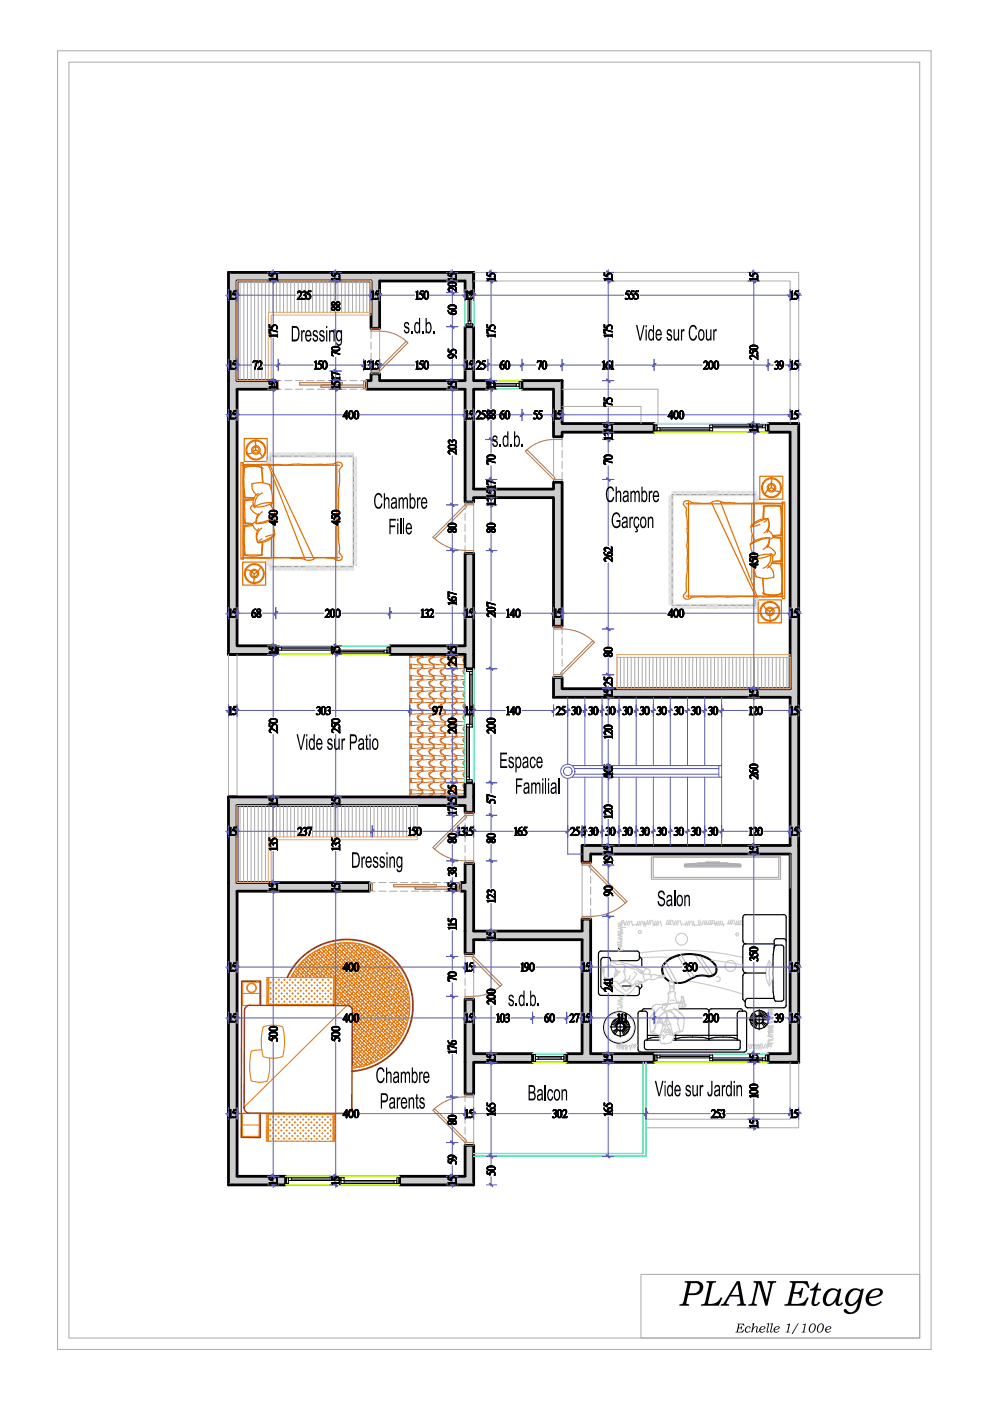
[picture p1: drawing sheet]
<svg xmlns="http://www.w3.org/2000/svg" width="210mm" height="297mm" viewBox="0 0 210 297" stroke-linecap="round" stroke-linejoin="round" font-family="sans-serif">
<defs><g id="words">
<text font-size="8.5" x="143.7" y="276.8">PLAN Etage</text>
<g font-size="5.2">
<text x="85.5" y="70.7">s.d.b.</text>
<text x="61.7" y="72.4">Dressing</text>
<text x="134.8" y="72.2">Vide sur Cour</text>
<text x="104.3" y="94.7">s.d.b.</text>
<text x="79.2" y="107.8">Chambre</text>
<text x="128.3" y="106.4">Chambre</text>
<text x="82.4" y="113.3">Fille</text>
<text x="129.5" y="111.9">Garçon</text>
<text x="62.9" y="159">Vide sur Patio</text>
<text x="105.8" y="162.8">Espace</text>
<text x="109.5" y="168.3">Familial</text>
<text x="74.4" y="184">Dressing</text>
<text x="139.3" y="192.1">Salon</text>
<text x="107.7" y="213.3">s.d.b.</text>
<text x="79.6" y="229.6">Chambre</text>
<text x="111.9" y="233.3">Balcon</text>
<text x="138.8" y="232.4">Vide sur Jardin</text>
<text x="80.5" y="235">Parents</text>
</g>
<g font-size="3.1">
<text x="155.9" y="282.5">Echelle 1/100</text>
<text x="174.7" y="282.5">e</text>
</g>
</g></defs>
<!-- layer: A-WALL -->
<g fill="#ccc" stroke="#ccc" stroke-width=".21">
<path d="M79.3 59.1l1.2 .5h18.1zM79.3 59.1h19.8l-.5 .5z"/>
<path d="M78.7 57.8l.6 1.3h19.8zM78.7 57.8h21.7l-1.3 1.3z"/>
<path d="M49.8 59.1l.5 .5h28.4zM49.8 59.1h29.5l-.6 .5z"/>
<path d="M48.4 57.8l1.4 1.3h29.5zM48.4 57.8h30.3l.6 1.3z"/>
<path d="M168 179.9l-.5 1.2v42.3zM168 179.9v43.9l-.5-.4z"/>
<path d="M168 179.9v43.9l1.3-44.5zM169.3 179.3v45.9l-1.3-1.4z"/>
<path d="M168 147.2l-.5 .6v31.5zM168 147.2v32.7l-.5-.6z"/>
<path d="M168 147.2v32.7l1.3-32.1zM169.3 147.8v31.5l-1.3 .6z"/>
<path d="M167.5 91.6v54.4l.5-54.8zM168 91.2v56l-.5-1.2z"/>
<path d="M168 91.2v56l1.3-57.4zM169.3 89.8v58l-1.3-.6z"/>
<path d="M50.3 59.6l-.5 21.7 .5-.6zM49.8 59.1l.5 .5-.5 21.7z"/>
<path d="M49.8 59.1l-1.4 21.6 1.4 .6zM48.4 57.8l1.4 1.3-1.4 21.6z"/>
<path d="M50.3 82.5l-.5 54.9 .5-.5zM49.8 81.3l.5 1.2-.5 54.9z"/>
<path d="M49.8 81.3l-1.4 57.4 1.4-1.3zM48.4 80.7l1.4 .6-1.4 57.4z"/>
<path d="M50.3 170.8l-.5 16.9 .5-.6zM49.8 170.3l.5 .5-.5 16.9z"/>
<path d="M49.8 170.3l-1.4 16.8 1.4 .6zM48.4 169l1.4 1.3-1.4 16.8z"/>
<path d="M50.3 188.9l-.5 61 .5-.5zM49.8 187.7l.5 1.2-.5 61z"/>
<path d="M49.8 187.7l-1.4 63.5 1.4-1.3zM48.4 187.1l1.4 .6-1.4 63.5z"/>
<path d="M100.4 223.4l12.5 1.2v-1.2zM100.4 223.4l12.5 1.2h-12.9z"/>
<path d="M100 224.6l12.9 .6v-.6zM100 224.6l12.9 .6h-12.5z"/>
<path d="M120.2 223.4l3.8 .4-.6-.4zM120.2 223.4l3.8 .4h-3.8z"/>
<path d="M120.2 223.8l3.2 1.4 .6-1.4zM120.2 223.8l3.2 1.4h-3.2z"/>
<path d="M125.2 223.4l11.8 .4v-.4zM124 223.8l1.2-.4 11.8 .4z"/>
<path d="M124 223.8l13 1.4v-1.4zM124 223.8l13 1.4h-13.6z"/>
<path d="M137 223.4l1.7 1.8v-1.8zM137 223.4l1.7 1.8h-1.7z"/>
<path d="M162.9 223.4l6.4 1.8-1.8-1.8zM162.9 223.4l6.4 1.8h-6.4z"/>
<path d="M162.9 89.8v1.8h4.6zM162.9 89.8h6.4l-1.8 1.8z"/>
<path d="M118.7 90.4l.5 1.2h19.5zM118.7 90.4h20v1.2z"/>
<path d="M119.2 89.8l-.5 .6h20zM119.2 89.8h19.5v.6z"/>
<path d="M124 179.9l1.2 1.2h42.3zM124 179.9h44l-.5 1.2z"/>
<path d="M123.4 179.3l.6 .6h44zM123.4 179.3h44.1l.5 .6z"/>
<path d="M98.6 211.9v13.3l1.4-13.3zM100 211.9v12.7l-1.4 .6z"/>
<path d="M100 211.9v12.7l.4-12.7zM100.4 211.9v11.5l-.4 1.2z"/>
<path d="M98.6 197.4v4.8l1.4-4.2zM100 198v4.2h-1.4z"/>
<path d="M100 198v4.2l.4-3zM100.4 199.2v3h-.4z"/>
<path d="M98.6 69.3v11.4l.9-11.4zM99.5 69.3v12.3l-.9-.9z"/>
<path d="M99.5 69.3v12.3l.9-12.3zM100.4 69.3v11.4l-.9 .9z"/>
<path d="M98.6 59.6v2.4l1.8-4.2zM100.4 57.8v4.2h-1.8z"/>
<path d="M98.6 117.3v19.6l.5-19.6zM99.1 117.3v20.8l-.5-1.2z"/>
<path d="M99.1 117.3v20.8l1.3-20.8zM100.4 117.3v21.4l-1.3-.6z"/>
<path d="M98.6 105.5v.9l1.4-1.5zM100 104.9v1.5h-1.4z"/>
<path d="M100 104.9v1.5l.4-.9zM100.4 105.5v.9h-.4z"/>
<path d="M98.6 82.5v23l.9-23.9zM99.5 81.6v23.5l-.9 .4z"/>
<path d="M99.5 81.6v23.5l.5-23zM100 82.1v22.8l-.5 .2z"/>
<path d="M100 82.1v22.8l.4-22.4zM100.4 82.5v21.2l-.4 1.2z"/>
<path d="M98.6 166v3l.5-3zM99.1 166v3.6l-.5-.6z"/>
<path d="M99.1 166v3.6l1.3-3.6zM100.4 166v3l-1.3 .6z"/>
<path d="M99.1 138.1l-.5 .6v3.1zM99.1 138.1v3.7h-.5z"/>
<path d="M99.1 138.1v3.7l1.3-3.1zM100.4 138.7v3.1h-1.3z"/>
<path d="M99.1 187.7l-.5 1.2v8.5zM99.1 187.7v9.9l-.5-.2z"/>
<path d="M99.1 187.7v9.9l.9-10.3zM100 187.3v10.7l-.9-.4z"/>
<path d="M100 187.3v10.7l.4-10.9zM100.4 187.1v10.3l-.4 .6z"/>
<path d="M98.6 183.1v4l.5-4zM99.1 183.1v4.6l-.5-.6z"/>
<path d="M99.1 183.1v4.6l1.3-4.6zM100.4 183.1v4l-1.3 .6z"/>
<path d="M99.1 169.6l-.5 1.2v1.4zM99.1 169.6v2.6h-.5z"/>
<path d="M99.1 169.6v2.6l1.3-3.2zM100.4 169v3.2h-1.3z"/>
<path d="M98.6 245.2v4.2l1.8-4.2zM100.4 245.2v6l-1.8-1.8z"/>
<path d="M98.6 242.8v2.4l1.8-2.4zM100.4 242.8v2.4h-1.8z"/>
<path d="M98.6 225.2v6.8l1.4-7.4zM100 224.6v7.4h-1.4z"/>
<path d="M100 224.6v7.4l.4-6.8zM100.4 225.2v6.8h-.4z"/>
<path d="M119.2 146l48.8 1.2-.5-1.2zM118 147.2l1.2-1.2 48.8 1.2z"/>
<path d="M118 147.2l49.5 .6 .5-.6zM118 147.2l49.5 .6h-50.1z"/>
<path d="M123.4 182.8h1.8v-1.7zM123.4 179.3l1.8 1.8-1.8 1.7z"/>
<path d="M125.2 194.9l-1.4 3.1 1.4-.6zM123.8 194.9h1.4l-1.4 3.1z"/>
<path d="M123.8 194.9l-.4 2.5 .4 .6zM123.4 194.9h.4l-.4 2.5z"/>
<path d="M125.2 197.4l-1.2 26.4 1.2-.4zM124 197.9l1.2-.5-1.2 26.4z"/>
<path d="M124 197.9l-.2 25.8 .2 .1zM123.8 198l.2-.1-.2 25.8z"/>
<path d="M123.8 198l-.4 25.4 .4 .3zM123.8 198l-.4 25.4v-24.2z"/>
<path d="M100 198l.4 1.2h23zM100 198h23.8l-.4 1.2z"/>
<path d="M100.4 197.4l-.4 .6h23.8zM100.4 197.4h23l.4 .6z"/>
<path d="M110.7 80.7v1.8h6.7zM110.7 80.7h8.5l-1.8 1.8z"/>
<path d="M99.5 81.6l.9 .9h3zM99.5 81.6h3.9v.9z"/>
<path d="M100.4 80.7l-.9 .9h3.9zM100.4 80.7h3v.9z"/>
<path d="M79.1 81.6l-.4 .9h19.9zM79.1 81.6h20.4l-.9 .9z"/>
<path d="M79.3 81.2l-.2 .4h20.4zM79.3 81.2h19.8l.4 .4z"/>
<path d="M79.3 81.2h19.8l-18.6-.5zM80.5 80.7h18.1l.5 .5z"/>
<path d="M77.7 81.2v1.3h1zM77.7 81.2h1.6l-.6 1.3z"/>
<path d="M77.7 80.7v.5h1.6zM77.7 80.7h1l.6 .5z"/>
<path d="M49.8 81.3l.5 1.2h8.1zM49.8 81.3h8.6v1.2z"/>
<path d="M50.3 80.7l-.5 .6h8.6zM50.3 80.7h8.1v.6z"/>
<path d="M50.3 136.9l8.2 1.8v-1.8zM50.3 136.9l8.2 1.8h-10.1z"/>
<path d="M82.6 136.9l16.5 1.2-.5-1.2zM82.6 136.9l16.5 1.2h-16.5z"/>
<path d="M82.6 138.1l16 .6 .5-.6zM82.6 138.1l16 .6h-16z"/>
<path d="M100.4 103.7l17.4 1.2-.4-1.2zM100.4 103.7l17.4 1.2h-17.8z"/>
<path d="M100 104.9l17.4 .6 .4-.6zM100 104.9l17.4 .6h-17z"/>
<path d="M49 169.6l1.3 1.2h48.3zM49 169.6h50.1l-.5 1.2z"/>
<path d="M48.4 169l.6 .6h50.1zM48.4 169h50.2l.5 .6z"/>
<path d="M119.2 80.7l-.5 9.7 .5-.6zM119.2 80.7l-.5 9.7v-9.2z"/>
<path d="M118.7 81.2l-1.3 8.6 1.3 .6zM118.7 81.2l-1.3 8.6v-7.3z"/>
<path d="M119.2 91.6l-.5 1h.5zM118.7 90.4l.5 1.2-.5 1z"/>
<path d="M118.7 90.4l-1.3 2.2h1.3zM117.4 89.8l1.3 .6-1.3 2.2z"/>
<path d="M119.2 102.2l-1.4 2.7 1.4 .6zM117.8 102.2h1.4l-1.4 2.7z"/>
<path d="M117.8 102.2l-.4 1.5 .4 1.2zM117.4 102.2h.4l-.4 1.5z"/>
<path d="M119.2 105.5l-1.4 27.3h1.4zM117.8 104.9l1.4 .6-1.4 27.3z"/>
<path d="M117.8 104.9l-.4 27.9h.4zM117.8 104.9l-.4 27.9v-27.3z"/>
<path d="M119.2 143.7l-1.8 4.1 1.8-1.8zM117.4 143.7h1.8l-1.8 4.1z"/>
<path d="M50.3 249.4l10.3 1.8v-1.8zM50.3 249.4l10.3 1.8h-12.2z"/>
<path d="M84.7 249.4l15.7 1.8-1.8-1.8zM84.7 249.4l15.7 1.8h-15.7z"/>
<path d="M97.7 187.7v1.2h.9zM97.7 187.7h1.4l-.5 1.2z"/>
<path d="M97.7 187.1v.6h1.4zM97.7 187.1h.9l.5 .6z"/>
<path d="M49.8 187.7l.5 1.2h28zM49.8 187.7h28.5v1.2z"/>
<path d="M50.3 187.1l-.5 .6h28.5zM50.3 187.1h28v.6z"/>
<path d="M80.5 59.6l-1.2 10h1.2zM79.3 59.1l1.2 .5-1.2 10z"/>
<path d="M79.3 59.1l-.6 10.5h.6zM78.7 59.6l.6-.5-.6 10.5z"/>
<path d="M80.5 79.3l-1.2 1.9 1.2-.5zM79.3 79.3h1.2l-1.2 1.9z"/>
<path d="M79.3 79.3l-.6 1.4 .6 .5zM78.7 79.3h.6l-.6 1.4z"/>
</g>
<g fill="none" stroke="#000" stroke-width=".59">
<path d="M100.4 57.8v4.2h-1.8v-2.4h-18.1v10h-1.8v-10h-28.4v21.1h8.1v1.8h-8.1v54.4h8.2v1.8h-10.1M100.4 57.8h-52v80.9M100.4 57.8v1.8M78.7 79.3h1.8v1.4h18.1v-11.4h1.8v11.4h3v1.8h-3v21.2h17v-1.5h1.8v30.6h-1.8v-27.3h-17v.9h-1.8v-23.9h-20.9v-1.8h1zM110.7 80.7h8.5v9.1h19.5v1.8h-19.5v1h-1.8v-10.1h-6.7zM167.5 89.8h1.8M169.3 89.8h-6.4v1.8h4.6v54.4h-48.3v-2.3h-1.8v4.1h50.1v31.5h-44.1v3.5h1.8v-1.7h42.3v42.3h-4.6v1.8h6.4M169.3 89.8v135.4M98.6 117.3h1.8v24.5h-1.8v-3.1h-16v-1.8h16zM48.4 138.7h1.9M48.4 169h50.2v-3h1.8v6.2h-1.8v-1.4h-48.3v16.3h28v1.8h-28v60.5h10.3v1.8h-12.2zM98.6 183.1h1.8v14.3h23v-2.5h1.8v28.5h13.5v1.8h-18.5v-1.8h3.2v-24.2h-23v3h-1.8v-13.3h-.9v-1.8h.9z"/>
<path d="M98.6 211.9h1.8v11.5h12.5v1.8h-12.5v6.8h-1.8zM167.5 225.2h1.8M84.7 249.4h13.9v-6.6h1.8v8.4h-15.7z"/>
</g>
<g fill="none" stroke="#0dd" stroke-width=".34">
<path d="M98.6 62v7.3M100.4 62v7.3M103.4 82.5h7.3M103.4 80.7h7.3M138.7 91.6h24.2M138.7 89.8h24.2M58.5 136.9h24.1M58.5 138.7h24.1M98.6 141.8v24.2M100.4 141.8v24.2M112.9 223.4h7.3M112.9 225.2h7.3"/>
<path d="M136.4 225.2v19.4h-36M137 225.2v20h-36.6M138.7 223.4h24.2M138.7 225.2h24.2M60.6 249.4h24.1M60.6 251.2h24.1"/>
</g>
<!-- layer: COTATIONS -->
<g fill="none" stroke="#cd6928" stroke-width=".21">
<path d="M86.9 139.2h.2M86.9 138.7v30.3M87 138.7v.6M87.2 138.7v.6h-.2M87.3 139.1l-.4 .3M88.6 139.6l-.2 .5M88.9 139.5l-.2 .5M89.2 139.5l-.5 .3M89.5 138.7v.6M89.5 139.2l-2.2 .2M89.6 138.7v.6h-.2M89.7 139.1l-.5 .4"/>
<path d="M91 139.6l-.1 .5M91.3 139.5l-.2 .5M91.6 139.5l-.4 .3M91.9 138.7v.6h.1v-.6M91.9 139.2l-2.2 .2M92.1 139.1l-.5 .4M93.4 139.6l-.1 .5M93.7 139.5l-.2 .5M94 139.5l-.4 .3M94.3 138.7v.6M94.3 139.2l-2.2 .2M94.5 138.7v.6h-.3"/>
<path d="M94.5 139.1l-.5 .4M95.9 139.6l-.2 .5M96.1 139.5l-.2 .5M96.4 139.5l-.4 .3M96.7 138.7v.6h.2v-.6M96.7 139.2l-2.2 .2M97 139.1l-.6 .4M98.3 139.6l-.2 .5M98.5 139.5l-.1 .5M98.6 139.2l-1.6 .2M98.6 139.7l-.2 .1M86.9 148.9h.2"/>
<path d="M86.9 151.3h.2M86.9 153.7h.2M86.9 156.1h.2M86.9 158.5h.2M86.9 141h.1v.7M86.9 143.4h.1v.7M86.9 145.9h.1v.6M86.9 148.3h.1v.6M86.9 150.7h.1v.7M86.9 153.1h.1v.7M86.9 155.5h.1v.7M86.9 158h.1v.6"/>
<path d="M86.9 157.7l.2 .2M86.9 155.3l.2 .2M86.9 152.9l.2 .2M86.9 150.5l.2 .2M86.9 148.1l.2 .2M86.9 145.7l.2 .1M86.9 143.3l.2 .1M86.9 140.8l.2 .2M87 157.7h.2M87 155.3h.2M87 152.9h.2M87 150.5h.2"/>
<path d="M87 148.1h.2M87 145.7h.2M87 143.2h.2M87 140.8h.2M87.1 141.6h-.2M87.1 144h-.2M87.1 146.4h-.2M87.2 157.7l2.2 .3M87.2 155.3l2.2 .2M87.2 152.9l2.2 .2M87.2 150.5l2.2 .2M87.2 148.1l2.2 .2"/>
<path d="M87.2 145.7l2.2 .2M87.2 143.2l2.2 .2M87.2 140.8l2.2 .2M87.2 140.8v.9h-.2M87.2 143.2v.9h-.2M87.2 145.7v.8h-.2M87.2 148.1v.8h-.2M87.2 150.5v.9h-.2M87.2 152.9v.9h-.2M87.2 155.3v.9h-.2M87.2 157.7v.9h-.2M87.3 141.5l-.4 .3"/>
<path d="M87.3 143.9l-.4 .3M87.3 146.4l-.4 .3M87.3 148.8l-.4 .3M87.3 151.2l-.4 .3M87.3 153.6l-.4 .3M87.3 156.1l-.4 .3M87.3 158.5l-.4 .3M88.5 159.4l.2 .5M88.5 157l.2 .5M88.5 154.6l.2 .4M88.5 152.2l.2 .4M88.5 149.7l.2 .5"/>
<path d="M88.5 147.3l.2 .5M88.5 144.9l.2 .4M88.5 142.5l.2 .4M88.5 140.1l.2 .4M88.6 142l-.2 .5M88.6 144.4l-.2 .5M88.6 146.8l-.2 .5M88.6 149.2l-.2 .5M88.6 151.7l-.2 .4M88.6 154.1l-.2 .5M88.6 156.5l-.2 .5M88.6 158.9l-.2 .5"/>
<path d="M88.6 159.4l.2 .6M88.6 157l.2 .6M88.6 154.6l.2 .6M88.6 152.2l.2 .6M88.6 149.7l.2 .6M88.6 147.3l.2 .6M88.6 144.9l.2 .6M88.6 142.5l.2 .6M88.6 140.1l.2 .5M88.9 141.9l-.2 .5M88.9 144.3l-.2 .6M88.9 146.7l-.2 .6"/>
<path d="M88.9 149.1l-.2 .6M88.9 151.5l-.2 .6M88.9 153.9l-.2 .6M88.9 156.4l-.2 .5M88.9 158.8l-.2 .6M88.9 159.8l.4 .3M88.9 157.4l.4 .3M88.9 155l.4 .3M88.9 152.5l.4 .3M88.9 150.1l.4 .3M88.9 147.7l.4 .3M88.9 145.3l.4 .3"/>
<path d="M88.9 142.8l.4 .3M88.9 140.4l.4 .3M89 159.9l.5 .4M89 157.5l.5 .4M89 155.1l.5 .4M89 152.7l.5 .4M89 150.3l.5 .4M89 147.8l.5 .5M89 145.4l.5 .4M89 143l.5 .4M89 140.6l.5 .4M89.2 141.9l-.5 .3"/>
<path d="M89.2 144.3l-.5 .4M89.2 146.7l-.5 .4M89.2 149.2l-.5 .3M89.2 151.6l-.5 .3M89.2 154l-.5 .3M89.2 156.4l-.5 .3M89.2 158.8l-.5 .3M89.4 140.8h.2v.9h-.2M89.4 143.2h.2v.9h-.2M89.4 145.7h.2v.8h-.2M89.4 148.1h.2v.8h-.2M89.4 150.5h.2v.9h-.2"/>
<path d="M89.4 152.9h.2v.9h-.2M89.4 155.3h.2v.9h-.2M89.4 157.7h.2v.9h-.2M89.5 141v.7M89.5 143.4v.7M89.5 145.9v.6M89.5 148.3v.6M89.5 150.7v.7M89.5 153.1v.7M89.5 155.5v.7M89.5 158v.6M89.5 141.6l-2.2 .2"/>
<path d="M89.5 144l-2.2 .2M89.5 146.4l-2.2 .2M89.5 148.9l-2.2 .1M89.5 151.3l-2.2 .1M89.5 153.7l-2.2 .2M89.5 156.1l-2.2 .2M89.5 158.5l-2.2 .2M89.6 140.8l2.3 .2v.7h.1v-.9M89.6 143.2l2.3 .2v.7h.1v-.9M89.6 145.7l2.3 .2v.6h.1v-.8M89.6 148.1l2.3 .2v.6h.1v-.8M89.6 150.5l2.3 .2v.7h.1v-.9"/>
<path d="M89.6 152.9l2.3 .2v.7h.1v-.9M89.6 155.3l2.3 .2v.7h.1v-.9M89.6 157.7l2.3 .3v.6h.1v-.9M89.7 141.5l-.5 .4M89.7 143.9l-.5 .4M89.7 146.4l-.5 .3M89.7 148.8l-.5 .4M89.7 151.2l-.5 .4M89.7 153.6l-.5 .4M89.7 156.1l-.5 .3M89.7 158.5l-.5 .3M90.9 159.4l.2 .5"/>
<path d="M90.9 157l.2 .5M90.9 154.6l.2 .4M90.9 152.2l.2 .4M90.9 149.7l.2 .5M90.9 147.3l.2 .5M90.9 144.9l.2 .4M90.9 142.5l.2 .4M90.9 140.1l.2 .4M91 142l-.1 .5M91 144.4l-.1 .5M91 146.8l-.1 .5M91 149.2l-.1 .5"/>
<path d="M91 151.7l-.1 .4M91 154.1l-.1 .5M91 156.5l-.1 .5M91 158.9l-.1 .5M91.1 159.4l.1 .6M91.1 157l.1 .6M91.1 154.6l.1 .6M91.1 149.7l.1 .6M91.1 152.2l.1 .6M91.1 147.3l.1 .6M91.1 144.9l.1 .6M91.1 142.5l.1 .6"/>
<path d="M91.1 140.1l.1 .5M91.3 141.9l-.2 .5M91.3 144.3l-.2 .6M91.3 146.7l-.2 .6M91.3 149.1l-.2 .6M91.3 151.5l-.2 .6M91.3 153.9l-.2 .6M91.3 156.4l-.2 .5M91.3 158.8l-.2 .6M91.3 159.8l.4 .3M91.3 157.4l.4 .3M91.3 155l.4 .3"/>
<path d="M91.3 152.5l.4 .3M91.3 150.1l.4 .3M91.3 147.7l.4 .3M91.3 145.3l.4 .3M91.3 142.8l.4 .3M91.3 140.4l.4 .3M91.5 159.9l.5 .4M91.5 157.5l.5 .4M91.5 155.1l.5 .4M91.5 152.7l.5 .4M91.5 150.3l.5 .4M91.5 147.8l.5 .5"/>
<path d="M91.5 145.4l.5 .4M91.5 143l.5 .4M91.5 140.6l.5 .4M91.6 141.9l-.4 .3M91.6 144.3l-.4 .4M91.6 146.7l-.4 .4M91.6 149.2l-.4 .3M91.6 151.6l-.4 .3M91.6 154l-.4 .3M91.6 156.4l-.4 .3M91.6 158.8l-.4 .3M91.8 157.7h.2"/>
<path d="M91.8 155.3h.2M91.8 152.9h.2M91.8 150.5h.2M91.8 148.1h.2M91.8 145.7h.2M91.8 143.2h.2M91.8 140.8h.2M91.9 141.6l-2.2 .2M91.9 144l-2.2 .2M91.9 146.4l-2.2 .2M91.9 148.9l-2.2 .1M91.9 151.3l-2.2 .1"/>
<path d="M91.9 153.7l-2.2 .2M91.9 156.1l-2.2 .2M91.9 158.5l-2.2 .2M92 157.7l2.2 .3M92 155.3l2.2 .2M92 152.9l2.2 .2M92 150.5l2.2 .2M92 148.1l2.2 .2M92 145.7l2.2 .2M92 143.2l2.2 .2M92 140.8l2.2 .2M92.1 141.5l-.5 .4"/>
<path d="M92.1 143.9l-.5 .4M92.1 146.4l-.5 .3M92.1 148.8l-.5 .4M92.1 151.2l-.5 .4M92.1 153.6l-.5 .4M92.1 156.1l-.5 .3M92.1 158.5l-.5 .3M93.4 159.4l.1 .5M93.4 157l.1 .5M93.4 154.6l.1 .4M93.4 152.2l.1 .4M93.4 149.7l.1 .5"/>
<path d="M93.4 147.3l.1 .5M93.4 144.9l.1 .4M93.4 142.5l.1 .4M93.4 140.1l.1 .4M93.4 142l-.1 .5M93.4 144.4l-.1 .5M93.4 146.8l-.1 .5M93.4 149.2l-.1 .5M93.4 151.7l-.1 .4M93.4 154.1l-.1 .5M93.4 156.5l-.1 .5M93.4 158.9l-.1 .5"/>
<path d="M93.5 159.4l.2 .6M93.5 157l.2 .6M93.5 154.6l.2 .6M93.5 152.2l.2 .6M93.5 149.7l.2 .6M93.5 147.3l.2 .6M93.5 144.9l.2 .6M93.5 142.5l.2 .6M93.5 140.1l.2 .5M93.7 141.9l-.2 .5M93.7 144.3l-.2 .6M93.7 146.7l-.2 .6"/>
<path d="M93.7 149.1l-.2 .6M93.7 151.5l-.2 .6M93.7 153.9l-.2 .6M93.7 156.4l-.2 .5M93.7 158.8l-.2 .6M93.7 159.8l.4 .3M93.7 157.4l.4 .3M93.7 155l.4 .3M93.7 152.5l.4 .3M93.7 150.1l.4 .3M93.7 147.7l.4 .3M93.7 145.3l.4 .3"/>
<path d="M93.7 142.8l.4 .3M93.7 140.4l.4 .3M93.9 159.9l.5 .4M93.9 157.5l.5 .4M93.9 155.1l.5 .4M93.9 152.7l.5 .4M93.9 150.3l.5 .4M93.9 147.8l.5 .5M93.9 145.4l.5 .4M93.9 143l.5 .4M93.9 140.6l.5 .4M94 141.9l-.4 .3"/>
<path d="M94 144.3l-.4 .4M94 146.7l-.4 .4M94 149.2l-.4 .3M94 151.6l-.4 .3M94 154l-.4 .3M94 156.4l-.4 .3M94 158.8l-.4 .3M94.2 157.7h.3M94.2 155.3h.3M94.2 152.9h.3M94.2 150.5h.3M94.2 148.1h.3"/>
<path d="M94.2 145.7h.3M94.2 143.2h.3M94.2 140.8h.3M94.3 141v.7M94.3 143.4v.7M94.3 145.9v.6M94.3 148.3v.6M94.3 150.7v.7M94.3 153.1v.7M94.3 155.5v.7M94.3 158v.6M94.3 141.6l-2.2 .2"/>
<path d="M94.3 144l-2.2 .2M94.3 146.4l-2.2 .2M94.3 148.9l-2.2 .1M94.3 151.3l-2.2 .1M94.3 153.7l-2.2 .2M94.3 156.1l-2.2 .2M94.3 158.5l-2.2 .2M94.5 140.8l2.2 .2v.7h.2v-.9M94.5 143.2l2.2 .2v.7h.2v-.9M94.5 145.7l2.2 .2v.6h.2v-.8M94.5 148.1l2.2 .2v.6h.2v-.8M94.5 150.5l2.2 .2v.7h.2v-.9"/>
<path d="M94.5 152.9l2.2 .2v.7h.2v-.9M94.5 155.3l2.2 .2v.7h.2v-.9M94.5 157.7l2.2 .3v.6h.2v-.9M94.5 140.8v.9h-.3M94.5 143.2v.9h-.3M94.5 145.7v.8h-.3M94.5 148.1v.8h-.3M94.5 150.5v.9h-.3M94.5 152.9v.9h-.3M94.5 155.3v.9h-.3M94.5 157.7v.9h-.3M94.5 141.5l-.5 .4"/>
<path d="M94.5 143.9l-.5 .4M94.5 146.4l-.5 .3M94.5 148.8l-.5 .4M94.5 151.2l-.5 .4M94.5 153.6l-.5 .4M94.5 156.1l-.5 .3M94.5 158.5l-.5 .3M95.8 159.4l.1 .5M95.8 157l.1 .5M95.8 154.6l.1 .4M95.8 152.2l.1 .4M95.8 149.7l.1 .5"/>
<path d="M95.8 147.3l.1 .5M95.8 144.9l.1 .4M95.8 142.5l.1 .4M95.8 140.1l.1 .4M95.9 142l-.2 .5M95.9 144.4l-.2 .5M95.9 146.8l-.2 .5M95.9 149.2l-.2 .5M95.9 151.7l-.2 .4M95.9 154.1l-.2 .5M95.9 156.5l-.2 .5M95.9 158.9l-.2 .5"/>
<path d="M95.9 159.4l.2 .6M95.9 157l.2 .6M95.9 154.6l.2 .6M95.9 152.2l.2 .6M95.9 149.7l.2 .6M95.9 147.3l.2 .6M95.9 144.9l.2 .6M95.9 142.5l.2 .6M95.9 140.1l.2 .5M96.1 141.9l-.2 .5M96.1 144.3l-.2 .6M96.1 146.7l-.2 .6"/>
<path d="M96.1 149.1l-.2 .6M96.1 151.5l-.2 .6M96.1 153.9l-.2 .6M96.1 156.4l-.2 .5M96.1 158.8l-.2 .6M96.1 159.8l.4 .3M96.1 157.4l.4 .3M96.1 155l.4 .3M96.1 152.5l.4 .3M96.1 150.1l.4 .3M96.1 147.7l.4 .3M96.1 145.3l.4 .3"/>
<path d="M96.1 142.8l.4 .3M96.1 140.4l.4 .3M96.3 159.9l.5 .4M96.3 157.5l.5 .4M96.3 155.1l.5 .4M96.3 152.7l.5 .4M96.3 150.3l.5 .4M96.3 147.8l.5 .5M96.3 145.4l.5 .4M96.3 143l.5 .4M96.3 140.6l.5 .4M96.4 141.9l-.4 .3"/>
<path d="M96.4 144.3l-.4 .4M96.4 146.7l-.4 .4M96.4 149.2l-.4 .3M96.4 151.6l-.4 .3M96.4 154l-.4 .3M96.4 156.4l-.4 .3M96.4 158.8l-.4 .3M96.7 157.7h.2M96.7 155.3h.2M96.7 152.9h.2M96.7 150.5h.2M96.7 148.1h.2"/>
<path d="M96.7 145.7h.2M96.7 143.2h.2M96.7 140.8h.2M96.7 141.6l-2.2 .2M96.7 144l-2.2 .2M96.7 146.4l-2.2 .2M96.7 148.9l-2.2 .1M96.7 151.3l-2.2 .1M96.7 153.7l-2.2 .2M96.7 156.1l-2.2 .2M96.7 158.5l-2.2 .2M96.9 157.7l1.7 .2"/>
<path d="M96.9 155.3l1.7 .2M96.9 152.9l1.7 .2M96.9 150.5l1.7 .1M96.9 148.1l1.7 .1M96.9 145.7l1.7 .1M96.9 143.2l1.7 .2M96.9 140.8l1.7 .2M97 141.5l-.6 .4M97 143.9l-.6 .4M97 146.4l-.6 .3M97 148.8l-.6 .4M97 151.2l-.6 .4"/>
<path d="M97 153.6l-.6 .4M97 156.1l-.6 .3M97 158.5l-.6 .3M98.2 159.4l.2 .5M98.2 157l.2 .5M98.2 154.6l.2 .4M98.2 152.2l.2 .4M98.2 149.7l.2 .5M98.2 147.3l.2 .5M98.2 144.9l.2 .4M98.2 142.5l.2 .4M98.2 140.1l.2 .4"/>
<path d="M98.3 142l-.2 .5M98.3 144.4l-.2 .5M98.3 146.8l-.2 .5M98.3 149.2l-.2 .5M98.3 151.7l-.2 .4M98.3 154.1l-.2 .5M98.3 156.5l-.2 .5M98.3 158.9l-.2 .5M98.3 159.4l.2 .6M98.3 157l.2 .6M98.3 154.6l.2 .6M98.3 152.2l.2 .6"/>
<path d="M98.3 149.7l.2 .6M98.3 147.3l.2 .6M98.3 144.9l.2 .6M98.3 142.5l.2 .6M98.3 140.1l.2 .5M98.5 141.9l-.1 .5M98.5 144.3l-.1 .6M98.5 146.7l-.1 .6M98.5 149.1l-.1 .6M98.5 151.5l-.1 .6M98.5 153.9l-.1 .6M98.5 156.4l-.1 .5"/>
<path d="M98.5 158.8l-.1 .6M98.5 159.8h.1M98.5 157.4h.1M98.5 155h.1M98.5 152.5l.1 .1M98.5 150.1l.1 .1M98.5 147.7l.1 .1M98.5 145.3h.1M98.5 142.8l.1 .1M98.5 140.4l.1 .1M98.6 141.6l-1.6 .2M98.6 144l-1.6 .2"/>
<path d="M98.6 146.5l-1.6 .1M98.6 148.9l-1.6 .1M98.6 151.3l-1.6 .1M98.6 153.7l-1.6 .2M98.6 156.1l-1.6 .2M98.6 158.6l-1.6 .1M98.6 142.1l-.2 .1M98.6 144.5l-.2 .2M98.6 146.9l-.2 .2M98.6 149.3l-.2 .2M98.6 151.7l-.2 .2M98.6 154.1l-.2 .2"/>
<path d="M98.6 156.6l-.2 .1M98.6 159l-.2 .1M86.9 168.2h.2M86.9 160.4h.1v.7M86.9 162.8h.1v.7M86.9 165.2h.1v.7M86.9 167.6h.1v.7M86.9 167.4l.2 .2M86.9 165l.2 .2M86.9 162.6l.2 .1M86.9 160.2l.2 .1M87 167.4h.2"/>
<path d="M87 165h.2M87 162.6h.2M87 160.2h.2M87.1 160.9l-.2 .1M87.1 163.3l-.2 .1M87.1 165.7l-.2 .1M87.2 167.4l2.2 .2M87.2 165l2.2 .2M87.2 162.6l2.2 .2M87.2 160.2l2.2 .2M87.2 160.2v.9h-.2M87.2 162.6v.9h-.2"/>
<path d="M87.2 165v.9h-.2M87.2 167.4v.9h-.2M87.3 160.9l-.4 .3M87.3 163.3l-.4 .3M87.3 165.7l-.4 .3M87.3 168.1l-.4 .4M88.5 166.7l.2 .4M88.5 164.2l.2 .5M88.5 161.8l.2 .5M88.6 161.3l-.2 .5M88.6 163.8l-.2 .4M88.6 166.2l-.2 .4"/>
<path d="M88.6 168.6l-.2 .4M88.6 166.7l.2 .6M88.6 164.3l.2 .6M88.6 161.9l.2 .5M88.9 161.2l-.2 .6M88.9 163.6l-.2 .6M88.9 166l-.2 .6M88.9 168.5l-.2 .5M88.9 167l.4 .4M88.9 164.6l.4 .3M88.9 162.2l.4 .3M89 167.2l.5 .4"/>
<path d="M89 164.8l.5 .4M89 162.4l.5 .3M89.2 161.3l-.5 .3M89.2 163.7l-.5 .3M89.2 166.1l-.5 .3M89.2 168.5l-.5 .3M89.4 160.2h.2v.9h-.2M89.4 162.6h.2v.9h-.2M89.4 165h.2v.9h-.2M89.4 167.4h.2v.9h-.2M89.5 160.4v.7M89.5 162.8v.7"/>
<path d="M89.5 165.2v.7M89.5 167.6v.7M89.5 160.9l-2.2 .2M89.5 163.3l-2.2 .2M89.5 165.7l-2.2 .3M89.5 168.2l-2.2 .2M89.6 160.2l2.3 .2v.7h.1v-.9M89.6 162.6l2.3 .2v.7h.1v-.9M89.6 165l2.3 .2v.7h.1v-.9M89.6 167.4l2.3 .2v.7h.1v-.9M89.7 160.9l-.5 .4M89.7 163.3l-.5 .4"/>
<path d="M89.7 165.7l-.5 .4M89.7 168.1l-.5 .4M90.9 166.7l.2 .4M90.9 164.2l.2 .5M90.9 161.8l.2 .5M91 161.3l-.1 .5M91 163.8l-.1 .4M91 166.2l-.1 .4M91 168.6l-.1 .4M91.1 166.7l.1 .6M91.1 164.3l.1 .6M91.1 161.9l.1 .5"/>
<path d="M91.3 161.2l-.2 .6M91.3 163.6l-.2 .6M91.3 166l-.2 .6M91.3 168.5l-.2 .5M91.3 167l.4 .4M91.3 164.6l.4 .3M91.3 162.2l.4 .3M91.5 167.2l.5 .4M91.5 164.8l.5 .4M91.5 162.4l.5 .3M91.6 161.3l-.4 .3M91.6 163.7l-.4 .3"/>
<path d="M91.6 166.1l-.4 .3M91.6 168.5l-.4 .3M91.8 167.4h.2M91.8 165h.2M91.8 162.6h.2M91.8 160.2h.2M91.9 160.9l-2.2 .2M91.9 163.3l-2.2 .2M91.9 165.7l-2.2 .3M91.9 168.2l-2.2 .2M92 167.4l2.2 .2M92 165l2.2 .2"/>
<path d="M92 162.6l2.2 .2M92 160.2l2.2 .2M92.1 160.9l-.5 .4M92.1 163.3l-.5 .4M92.1 165.7l-.5 .4M92.1 168.1l-.5 .4M93.4 166.7l.1 .4M93.4 164.2l.1 .5M93.4 161.8l.1 .5M93.4 161.3l-.1 .5M93.4 163.8l-.1 .4M93.4 166.2l-.1 .4"/>
<path d="M93.4 168.6l-.1 .4M93.5 166.7l.2 .6M93.5 164.3l.2 .6M93.5 161.9l.2 .5M93.7 161.2l-.2 .6M93.7 163.6l-.2 .6M93.7 166l-.2 .6M93.7 168.5l-.2 .5M93.7 167l.4 .4M93.7 164.6l.4 .3M93.7 162.2l.4 .3M93.9 167.2l.5 .4"/>
<path d="M93.9 164.8l.5 .4M93.9 162.4l.5 .3M94 161.3l-.4 .3M94 163.7l-.4 .3M94 166.1l-.4 .3M94 168.5l-.4 .3M94.2 167.4h.3M94.2 165h.3M94.2 162.6h.3M94.2 160.2h.3M94.3 160.4v.7M94.3 162.8v.7"/>
<path d="M94.3 165.2v.7M94.3 167.6v.7M94.3 160.9l-2.2 .2M94.3 163.3l-2.2 .2M94.3 165.7l-2.2 .3M94.3 168.2l-2.2 .2M94.5 160.2l2.2 .2v.7h.2v-.9M94.5 162.6l2.2 .2v.7h.2v-.9M94.5 165l2.2 .2v.7h.2v-.9M94.5 167.4l2.2 .2v.7h.2v-.9M94.5 160.2v.9h-.3M94.5 162.6v.9h-.3"/>
<path d="M94.5 165v.9h-.3M94.5 167.4v.9h-.3M94.5 160.9l-.5 .4M94.5 163.3l-.5 .4M94.5 165.7l-.5 .4M94.5 168.1l-.5 .4M95.8 166.7l.1 .4M95.8 164.2l.1 .5M95.8 161.8l.1 .5M95.9 161.3l-.2 .5M95.9 163.8l-.2 .4M95.9 166.2l-.2 .4"/>
<path d="M95.9 168.6l-.2 .4M95.9 166.7l.2 .6M95.9 164.3l.2 .6M95.9 161.9l.2 .5M96.1 161.2l-.2 .6M96.1 163.6l-.2 .6M96.1 166l-.2 .6M96.1 168.5l-.2 .5M96.1 167l.4 .4M96.1 164.6l.4 .3M96.1 162.2l.4 .3M96.3 167.2l.5 .4"/>
<path d="M96.3 164.8l.5 .4M96.3 162.4l.5 .3M96.4 161.3l-.4 .3M96.4 163.7l-.4 .3M96.4 166.1l-.4 .3M96.4 168.5l-.4 .3M96.7 167.4h.2M96.7 165h.2M96.7 162.6h.2M96.7 160.2h.2M96.7 160.9l-2.2 .2M96.7 163.3l-2.2 .2"/>
<path d="M96.7 165.7l-2.2 .3M96.7 168.2l-2.2 .2M96.9 167.4l1.7 .2M96.9 165l1.7 .2M96.9 162.6l1.7 .1M96.9 160.2l1.7 .1M97 160.9l-.6 .4M97 163.3l-.6 .4M97 165.7l-.6 .4M97 168.1l-.6 .4M98.2 166.7l.2 .4M98.2 164.2l.2 .5"/>
<path d="M98.2 161.8l.2 .5M98.3 161.3l-.2 .5M98.3 163.8l-.2 .4M98.3 166.2l-.2 .4M98.3 168.6l-.2 .4M98.3 166.7l.2 .6M98.3 164.3l.2 .6M98.3 161.9l.2 .5M98.5 161.2l-.1 .6M98.5 163.6l-.1 .6M98.5 166l-.1 .6M98.5 168.5l-.1 .5"/>
<path d="M98.5 167l.1 .1M98.5 164.6l.1 .1M98.5 162.2l.1 .1M98.6 161l-1.6 .1M98.6 163.4l-1.6 .1M98.6 165.8l-1.6 .2M98.6 168.2l-1.6 .2M98.6 161.4l-.2 .2M98.6 163.8l-.2 .2M98.6 166.3l-.2 .1M98.6 168.7l-.2 .1"/>
</g>
<!-- layer: marches -->
<g fill="none" stroke="#5c5cb8" stroke-width=".21">
<path d="M120.4 147.8v14.2M124 147.8v14.5M127.6 147.8v14.5M131.2 147.8v14.5M134.9 147.8v14.5M138.5 147.8v14.5M142.1 147.8v14.5M145.8 147.8v14.5M149.4 147.8v14.5M153 147.8v31.5M120.4 165.1v16h3M121.3 162.3h31.7"/>
<path d="M121.3 164.8h31.7M121.8 163h30.6M121.8 164.1h30.6M124 164.8v14.5M127.6 164.8v14.5M131.2 164.8v14.5M134.9 164.8v14.5M138.5 164.8v14.5M142.1 164.8v14.5M145.8 164.8v14.5M149.4 164.8v14.5M152.4 162.3v2.5"/>
<circle cx="120.4" cy="163.5" r="1.5"/>
<circle cx="120.4" cy="163.5" r=".91"/>
</g>
<!-- layer: A-Door -->
<g fill="none" stroke="#9a734c" stroke-width=".21">
<path d="M78.7 78.7h1.8v.6h-1.8zM78.7 69.6h1.8v.6h-1.8zM80.2 78.3l5.9-5.9 .4 .3-6 6zM80.5 70.2a8.4 8.4 0 0 1 6 2.5M111.4 95.7l.3-.4 6 6-.3 .4zM117.4 92.6h1.8v.6h-1.8zM117.4 93.2a8.4 8.4 0 0 0-6 2.5M91.8 113.9a9.7 9.7 0 0 0 6.8 2.8M98.6 106.4h1.8v.6h-1.8zM98.6 116.7h1.8v.6h-1.8zM98.6 107l.3 .4-6.8 6.8-.3-.3zM117.4 101.7h1.8v.5h-1.8z"/>
<path d="M117.4 132.8h1.8v.6h-1.8zM119.2 133.4a9.7 9.7 0 0 1 6.8 2.8M125.7 135.9l.3 .3-6.8 6.9-.4-.4zM117.4 143.1h1.8v.6h-1.8zM91.8 179.7a9.7 9.7 0 0 0 6.8 2.8M98.6 172.2h1.8v.7h-1.8zM98.6 172.9l.3 .3-6.8 6.8-.3-.3zM98.6 182.5h1.8v.6h-1.8zM123.4 182.8h1.8v.6h-1.8zM123.4 194.3h1.8v.6h-1.8zM124.9 183.7l.3-.3 7.7 7.7-.3 .3zM133 191.1a10.9 10.9 0 0 1-7.7 3.2"/>
<path d="M98.6 202.2h1.8v.6h-1.8zM98.6 211.3h1.8v.6h-1.8zM100.1 203.1l.3-.3 6 6-.3 .3zM106.4 208.7a8.4 8.4 0 0 1-6 2.5M91.8 235.4l.3-.4 6.8 6.9-.3 .3zM98.6 232h1.8v.6h-1.8zM98.6 232.6a9.7 9.7 0 0 0-6.8 2.8M98.6 242.2h1.8v.6h-1.8z"/>
</g>
<!-- layer: COTATIONS -->
<g fill="none" stroke="#aaa" stroke-width=".21">
<path d="M50.9 59.6v21.1M51.7 59.6v21.1M52.5 59.6v21.1M53.2 59.6v21.1M54 59.6v21.1M54.8 59.6v21.1M55.5 59.6v21.1M56.3 59.6v21.1M57 59.6v6.6M57.8 59.6v6.6M58.6 59.6v6.6M59.4 59.6v6.6"/>
<path d="M60.1 59.6v6.6M60.9 59.6v6.6M61.7 59.6v6.6M62.4 59.6v6.6M63.2 59.6v6.6M64 59.6v6.6M64.7 59.6v6.6M65.5 59.6v6.6M66.3 59.6v6.6M67 59.6v6.6M67.8 59.6v6.6M68.6 59.6v6.6"/>
<path d="M69.4 59.6v6.6M70.1 59.6v6.6M70.9 59.6v6.6M71.6 59.6v6.6M72.4 59.6v6.6M73.2 59.6v6.6M73.9 59.6v6.6M74.7 59.6v6.6M75.5 59.6v6.6M76.3 59.6v6.6M77 59.6v6.6M77.8 59.6v6.6"/>
<path d="M78.5 59.6v6.6M100.4 57.8h68.9v32M100.4 59.6h67.1v30.2M78.7 70.2v1.6M78.7 72.5v1.6M78.7 74.8v1.5M78.7 77.1v1.6M80.5 70.2v7.8M58.4 82.5h1.2M58.4 80.7h1.2M60.4 82.5h1.5M60.4 80.7h1.5"/>
<path d="M62.7 82.5h1.5M62.7 80.7h1.5M65 82.5h1.5M65 80.7h1.5M67.3 82.5h1.5M67.3 80.7h1.5M69.6 82.5h1.5M69.6 80.7h1.5M71.9 82.5h1.5M71.9 80.7h1.5M74.2 82.5h1.5M74.2 80.7h1.5"/>
<path d="M76.5 82.5h1.2M76.5 80.7h1.2M117.4 93.2v7.8M119.2 93.2v1.6M119.2 95.5v1.5M119.2 97.8v1.6M119.2 82.5h20.3v7.3M119.2 86.2h16.7v3.6M98.6 107v1M98.6 108.8v1.5M98.6 111.1v1.6M98.6 113.4v1.5"/>
<path d="M98.6 115.7v1M100.4 107v9.7M119.2 100.1v1.6M117.4 133.4v9.7M119.2 133.4v1M119.2 135.1v1.6M119.2 137.4v1.6M119.2 139.8v1.5M131.5 139.4v6.6M132.3 139.4v6.6M133.1 139.4v6.6M133.8 139.4v6.6"/>
<path d="M134.6 139.4v6.6M135.4 139.4v6.6M136.2 139.4v6.6M136.9 139.4v6.6M137.7 139.4v6.6M138.4 139.4v6.6M139.2 139.4v6.6M140 139.4v6.6M140.7 139.4v6.6M141.5 139.4v6.6M142.3 139.4v6.6M143.1 139.4v6.6"/>
<path d="M143.8 139.4v6.6M144.6 139.4v6.6M145.3 139.4v6.6M146.1 139.4v6.6M146.9 139.4v6.6M147.7 139.4v6.6M148.4 139.4v6.6M149.2 139.4v6.6M150 139.4v6.6M150.7 139.4v6.6M151.5 139.4v6.6M152.2 139.4v6.6"/>
<path d="M153 139.4v6.6M153.8 139.4v6.6M154.6 139.4v6.6M155.3 139.4v6.6M156.1 139.4v6.6M156.9 139.4v6.6M157.6 139.4v6.6M158.4 139.4v6.6M159.2 139.4v6.6M159.9 139.4v6.6M160.7 139.4v6.6M161.5 139.4v6.6"/>
<path d="M162.2 139.4v6.6M163 139.4v6.6M163.8 139.4v6.6M164.6 139.4v6.6M165.3 139.4v6.6M166.1 139.4v6.6M166.8 139.4v6.6M119.2 142v1.1M50.9 170.8v16.3M51.7 170.8v16.3M52.5 170.8v16.3M53.2 170.8v16.3"/>
<path d="M54 170.8v16.3M54.8 170.8v16.3M55.5 170.8v16.3M56.3 170.8v16.3M57 170.8v6.6M57.8 170.8v6.6M58.6 170.8v6.6M59.4 170.8v6.6M60.1 170.8v6.6M60.9 170.8v6.6M61.7 170.8v6.6M62.4 170.8v6.6"/>
<path d="M63.2 170.8v6.6M64 170.8v6.6M64.7 170.8v6.6M65.5 170.8v6.6M66.3 170.8v6.6M67 170.8v6.6M67.8 170.8v6.6M68.6 170.8v6.6M69.4 170.8v6.6M70.1 170.8v6.6M70.9 170.8v6.6M71.6 170.8v6.6"/>
<path d="M72.4 170.8v6.6M73.2 170.8v6.6M73.9 170.8v6.6M74.7 170.8v6.6M75.5 170.8v6.6M76.3 170.8v6.6M77 170.8v6.6M77.8 170.8v6.6M78.5 170.8v6.6M79.3 170.8v6.6M80.1 170.8v6.6M80.9 170.8v6.6"/>
<path d="M81.6 170.8v6.6M82.4 170.8v6.6M83.2 170.8v6.6M83.9 170.8v6.6M84.7 170.8v6.6M85.4 170.8v6.6M86.2 170.8v6.6M87 170.8v6.6M87.8 170.8v6.6M98.6 172.9v.9M98.6 174.6v1.5M98.6 176.9v1.5"/>
<path d="M98.6 179.2v1.5M100.4 172.9v9.6M78.3 188.9h1.3M78.3 187.1h1.3M80.3 188.9h1.5M80.3 187.1h1.5M82.6 188.9h1.6M82.6 187.1h1.6M84.9 188.9h1.6M84.9 187.1h1.6M87.2 188.9h1.5M87.2 187.1h1.5"/>
<path d="M89.5 188.9h1.6M89.5 187.1h1.6M91.8 188.9h1.6M91.8 187.1h1.6M94.1 188.9h1.6M94.1 187.1h1.6M96.4 188.9h1.3M96.4 187.1h1.3M98.6 181.5v1M123.4 183.4v10.9M125.2 183.4v1.6M125.2 185.8v1.5"/>
<path d="M125.2 188.1v1.5M125.2 190.4v1.5M125.2 192.7v1.6M98.6 202.8v1.6M98.6 205.1v1.5M98.6 207.4v1.5M98.6 209.7v1.6M100.4 203.5v7.8M98.6 232.6v1M98.6 234.3v1.6M98.6 236.7v1.5M98.6 238.9v1.6"/>
<path d="M100.4 232.6v9.6M98.6 241.2v1"/>
</g>
<g fill="none" stroke="#ff0" stroke-width=".21">
<path d="M98.6 62v7.3M100.4 62v7.3M103.4 82.5h7.3M103.4 80.7h7.3M138.7 91.6h24.2M138.7 89.8h24.2M58.5 136.9h24.1M58.5 138.7h24.1M98.6 141.8v24.2M100.4 141.8v24.2M112.9 223.4h7.3M112.9 225.2h7.3"/>
<path d="M138.7 223.4h24.2M138.7 225.2h24.2M60.6 249.4h24.1M60.6 251.2h24.1"/>
</g>
<g fill="none" stroke="#000" stroke-width=".21">
<path d="M57.1 59.1h1.5l.3-.2v.6l-.2-.2h-1.3M57.1 59.1h1.6M57.1 59.1h1.6v.2l-1.5-.1M57.1 59.1l.2 .4 .1-.2M57.1 57.9v.5l.4 .2M57.1 59.2h1.6M57.2 59.2h1.5zM57.2 58.3v-.4v.5l.3 .2M57.2 57.9l-.2-.1v.6l.7 .3a.53 .53 0 0 1 .4-.6 .53 .53 0 0 1 .6 .3l-.1 .3h.2M57.2 58.4l.3 .2a.64 .64 0 0 1 .8-.7 .64 .64 0 0 1 .5 .8M57.2 57.9v.5M57.2 59.3l.1 .2"/>
<path d="M57.2 59.2l.1 .1M57.3 59.2h.1M57.6 58.4v.2M57.6 58.3v.3M57.7 58.2v.5zM57.7 58.1v.6M57.8 58.1v.5M57.8 58.1v.3zM57.8 58v.3M57.9 58.2v-.2v.3M57.9 58v.2M58 58v.2"/>
<path d="M58 58h.5M58 58h.6M58 58.1h.1M58 57.9h.4M58.1 58.1h-.1h.2M58.1 57.9h.2M58.4 58.1h.1M58.6 58v.2M58.6 58.7v-.1v.2M58.6 58.6h.1M58.7 58.6v.2M58.7 58.1v.1"/>
<path d="M58.7 59.1v.2zM58.7 58.3v-.1v.6v-.3M58.8 58.3v.4M58.8 59v.3M58.8 58.9v.5M70.3 59.2h1.6M70.3 59.1h1.6M70.3 57.9v.5l.5 .2-.5-.2zM70.4 59.2h1.5zM70.4 59.2h.1M70.4 58.3v-.4v.5l.4 .2M70.5 59.2h.1"/>
<path d="M70.5 57.9l-.2-.1v.6l.7 .3a.51 .51 0 0 1 .3-.6 .51 .51 0 0 1 .6 .3l-.1 .3h.2M70.5 58.4l.3 .2a.66 .66 0 0 1 .7-.7 .66 .66 0 0 1 .5 .8M70.5 57.9v.5M70.6 59.3h1.3M70.8 58.4v.2M70.8 58.3v.3M70.9 58.3v.3M70.9 58.2v.5M71 58.1v.5M71 58.1v.6M71 58.1v.3zM71.1 58.3v-.3v.3"/>
<path d="M71.1 58v.2M71.2 58v.2zM71.2 58.1h.1M71.2 58h.5M71.2 58l.6 .1M71.2 57.9h.4M71.2 58h.6M71.3 58.1h-.1h.2M71.3 57.9h.3M71.7 58.1h.1M71.9 58.1v.1M71.9 58.6v.2"/>
<path d="M71.9 59.1l.2-.2v.6l-.2-.2M71.9 59.2h-1.5l.1 .3M71.9 59.1h-1.6l.2 .4 .1-.2M71.9 59.1v.2zM71.9 58.5v.3v-.2M71.9 58.1v.2M72 59v.3M72 58.2v.6M72 58.9v.5M72 58.3v.4M95 59.1h1.6l.2-.2v.6l-.1-.2h-1.4l-.1 .2zM95 59.1h1.6v.2l-1.5-.1"/>
<path d="M95 57.8l.2 .1v.5l.3 .2a.61 .61 0 0 1 .7-.7 .61 .61 0 0 1 .4 .9 .47 .47 0 0 0 0-.5 .47 .47 0 0 0-.4-.3l-.4 .3-.1 .4-.7-.3zM95 57.9v.5l.5 .2-.4-.2v-.5M95.1 59.2h1.5h-1.5M95.1 59.2h1.5M95.1 59.1h1.5M95.1 58.3v-.4v.5l.4 .2M95.1 57.9v.5M95.1 59.2l.1 .3M95.2 60h1.4M95.2 59.2h.1M95.2 59.3h.1M95.2 59.9h1.3"/>
<path d="M95.3 59.9h1.1h-1.1M95.4 59.8h1M95.5 59.8h.8M95.5 58.3v.3v-.2M95.6 58.3v.3M95.6 59.8h.6M95.6 58.2v.5zM95.6 58.1v.6M95.7 58.1v.5M95.7 58.1v.3zM95.8 58v.3M95.9 58v.2z"/>
<path d="M95.9 58v.2M95.9 58h.5M95.9 58.1h.1M95.9 58h.6zM95.9 57.9h.5M96 58.1h-.1h.2M96.1 57.9h.1M96.4 58.1h.1M96.5 58v.1M96.6 58.7v-.1v.2M96.6 58.6h.1M96.6 58.1v.1"/>
<path d="M96.6 58.6v.2M96.7 58.3v-.1v.6v-.3M96.7 59v.3zM96.7 58.3v.4M96.7 59v.3M96.7 58.9v.5M103.3 59.1h1.5M103.3 57.9v.5l.4 .2M103.3 59.2h1.5zM103.3 59.2h1.5M103.3 59.2h.1M103.3 57.9v.4"/>
<path d="M103.4 57.9l-.2-.1v.6l.7 .3a.51 .51 0 0 1 .3-.6 .51 .51 0 0 1 .7 .3l-.1 .3h.2M103.4 58.4l.3 .2a.64 .64 0 0 1 .8-.7 .64 .64 0 0 1 .5 .8M103.4 57.9v.5M103.4 59.3h.1M103.5 59.2h.1M103.5 59.3v.2l-.2-.4h1.5l.2-.2v.6l-.2-.2M103.5 59.3h1.3M103.7 58.4v.2M103.8 58.3v.3M103.8 58.2v.5zM103.9 58.1v.6M103.9 58.1v.3"/>
<path d="M103.9 58.1v.5M104 58.1v.3M104 58.3v-.3v.3M104.1 58v.2M104.2 58v.2M104.2 58h.5zM104.2 58h.5M104.2 58.1h.1M104.2 57.9h.4M104.3 58.1h-.1h.2M104.3 57.9h.2M104.6 58.1h.1"/>
<path d="M104.8 58v.1M104.8 58.6v.1M104.8 59.2h-1.5l.2 .3M104.8 58.1v.1M104.8 58.6v.2M104.9 59.1v.2zM104.9 58.5v.3v-.2M104.9 58.1v.2M104.9 59v.3M104.9 58.2v.6M105 58.3v.4M105 59v.3"/>
<path d="M105 58.9v.5M128.1 59.1h1.6v.2M128.1 59.1h1.6M128.1 59.1l.2 .4 .1-.2M128.1 57.9v.5l.5 .2M128.1 59.2h1.6M128.2 59.2h1.5zM128.2 57.9v.5l.4 .2M128.2 59.2h.1M128.2 57.9v.5M128.2 57.9v.4M128.2 57.9l-.1-.1v.6l.6 .3a.55 .55 0 0 1 .4-.6 .55 .55 0 0 1 .6 .2l-.1 .4h.2"/>
<path d="M128.2 58.4l.3 .2a.64 .64 0 0 1 .8-.7 .64 .64 0 0 1 .5 .8M128.3 59.2h.1M128.3 59.3h.1M128.4 59.3h1.3M128.6 58.4v.2M128.6 58.3v.3v-.3M128.7 58.2v.5M128.7 58.1v.6v-.5M128.7 58.1v.5M128.8 58.1v.3M128.9 58l-.1 .3M128.9 58v.2z"/>
<path d="M129 58v.2M129 58.1h.1M129 58h.5M129 58h.6zM129 57.9h.4M129.1 58.1h.1M129.1 57.9h.2M129.5 58.1h.1M129.6 58v.1M129.6 58.1h.1M129.6 58.6v.1M129.7 59.1l.2-.2v.6l-.2-.2"/>
<path d="M129.7 59.2h-1.5l.1 .3M129.7 58.1v.2M129.7 59.1v.2M129.7 58.5v.3v-.2M129.8 59.3v-.3v.3M129.8 58.2v.6M129.8 58.3v.4M129.8 58.9v.5M158.9 59.1h1.6l.2-.2v.6l-.1-.2h-1.4l-.1 .2zM158.9 59.1h1.6v.2l-1.5-.1M158.9 57.9v.5l.5 .2-.4-.2v-.5M159 59.2h1.5h-1.5"/>
<path d="M159 59.2h1.5M159 59.1h1.5M159 58.3v-.4v.5l.4 .2M159.1 57.9l-.2-.1v.6l.7 .3 .1-.3a.48 .48 0 0 1 .4-.4 .48 .48 0 0 1 .5 .3l-.1 .4h.1M159.1 58.4l.3 .2a.64 .64 0 0 1 .7-.7 .64 .64 0 0 1 .5 .8M159.1 57.9v.5M159.2 59.2h-.1v.3M159.4 58.3v.3v-.2M159.5 58.3v.3M159.5 58.2l.1 .5zM159.6 58.1v.6M159.6 58.1v.5"/>
<path d="M159.7 58.1v.3zM159.7 58v.3M159.8 58v.2zM159.8 58v.2M159.8 58h.5M159.8 58.1h.1M159.9 58h.5zM159.9 57.9h.4M159.9 58.1h-.1h.2M160 57.9h.2M160.3 58.1h.1M160.5 58v.1"/>
<path d="M160.5 58.7v-.1v.2M160.5 58.6h.1M160.5 58.1v.1M160.5 58.6v.2M160.6 58.3v-.1v.6v-.3M160.6 59v.3zM160.6 58.3v.4M160.6 59v.3M160.7 58.9v.5M160.7 58.3v.4M48.6 76.8l.2-.2v1.5M48.6 63.4h.5"/>
<path d="M48.6 78.2h.5M48.7 76.7h.1M48.7 61.9h.1M48.7 63.4h.3h-.3M48.7 78.2h.3M48.7 63.3h.3M48.7 76.8l-.2-.1 .5-.2v1.6l.2 .2h-.7l.2-.2M48.7 78.2h.3zM48.7 76.8v1.3M48.8 61.9h.1M48.8 76.7v.1M48.8 76.6h.1"/>
<path d="M48.8 61.7v1.6v-1.5M48.8 76.6v1.5zM48.9 61.7v1.6M48.9 76.6v1.5M49 61.7v1.6l.2 .2h-.7l.2-.1v-1.4M49 61.7v1.6h-.3l.1-1.5-.2 .1M49 61.7l-.5 .2 .2 .1M49 76.6v1.5h-.3M49.2 63.3h.2h-.1M49.2 63.3h.3M49.2 63.4h.6M49.3 62.3h.6"/>
<path d="M49.3 63.4h.5M49.3 77.1h.6M49.3 78.2h.5M49.3 78.1h.1M49.3 62.3h.5M49.3 63.4h.4M49.3 78.2h.4M49.4 62.2h.3M49.4 77h.2M49.4 63.3h.1M49.4 78.1h-.2h.3M49.5 62.4h.4h-.3"/>
<path d="M49.5 77.2h.4M49.5 78.2h-.3h.6h-.1M49.6 63.3l-.3-.1v.2M49.6 63.3h.1a.54 .54 0 0 0 .2-.6 .54 .54 0 0 0-.6-.3l.3-.7h.6l-.1 .2h-.5l-.1 .3a.64 .64 0 0 1 .7 .7 .64 .64 0 0 1-.9 .5M49.6 62.2h-.2h.3M49.6 78.2l-.3-.2v.2M49.6 78.2a.46 .46 0 0 0 .4-.4 .46 .46 0 0 0-.3-.5l-.4-.1 .3-.7h.6l-.1 .2h-.5l-.1 .3a.64 .64 0 0 1 .7 .7 .64 .64 0 0 1-.9 .5M49.6 77.2h.3M49.6 61.8h.5M49.6 62.4h.4M49.6 76.6h.5h-.4M49.6 76.6h.5h-.5l-.2 .4z"/>
<path d="M49.6 77.3h.4h-.3M49.7 61.8h.4h-.5l-.1 .4M49.7 77.1h-.3h.3M49.7 63.3h.1M49.7 62.5h.3M49.8 62.5h.2M49.8 62.5h.3h-.3M49.8 77.1h-.5h.5M49.8 63.3h.1M49.8 78.1h.1M49.8 62.6h.3M49.8 77.4h.3"/>
<path d="M49.9 77.4h.1M49.9 62.6h.1M49.9 78.1h.1M49.9 62.7h.1M49.9 63.2h.1M49.9 77.5h.1M49.9 78h.1M50 62.8v-.2v.6v-.2M50 77.6v-.2v.5M50 77.3l-.2 .1M50 63.2l-.2 .1M50.1 62.6v.5"/>
<path d="M50.1 62.6v.6M50.1 77.9v-.5v.6M50.1 76.6h-.5l-.1 .4M50.1 62.6v.4M50.1 77.4v.5M50.1 61.7h-.5l-.2 .5 .2-.5h.5M50.1 62.8v.1M50.1 77.6v.1M53.7 76.8h.1M53.7 76.8l-.1 .1M53.7 76.6h.8h-.8M53.7 76.5h.9l-.5 1.8-.2-.1 .5-1.5h-.5l-.3 .2z"/>
<path d="M53.7 76.6h.8M54 78.3l.5-1.6-.4 1.6M54.4 76.7l-.4 1.5 .5-1.5M54.5 76.7h-.8M54.6 78.2h.9M54.8 76.7v.1M54.8 76.8l-.1 .1M54.8 76.6a.52 .52 0 0 1 .7 .2 .52 .52 0 0 1-.2 .7l-.5 .6 .8-.1-.1 .3h-.9l.7-.9a.39 .39 0 0 0-.1-.7 .39 .39 0 0 0-.5 .3zM54.8 76.6v.2M54.9 76.7v-.1v.1M54.9 76.6v.1M55 76.6v.1v-.1"/>
<path d="M55 76.6v.1M55.1 76.6v.1M55.2 76.6v.1zM55.2 76.6v.2M55.3 76.6v.2zM55.3 77.6l-.5 .5h.8M55.3 77.7l-.5 .4M55.3 76.6v.2M55.3 77.4v.3M55.3 77.3v.2M55.3 76.6v.3M55.4 77.4v-.8v.9"/>
<path d="M55.4 76.7v.7M55.5 76.7v.6M55.5 76.9v.2M55.5 76.8v.4M55.6 78.2h-.9M55.6 78v.1M57 69.8l1.9 .5-.1 .1-1.6-.5v.7l.3 .2-.5-.2zM57.1 71h1.5l.3-.2v.7l-.2-.2h-1.3M57.1 71.1h1.6M57.1 71h1.6v.3l-1.5-.1M57.1 71l.2 .5 .1-.2M57.1 68.8v.6l.4 .2"/>
<path d="M57.1 69.8v.8M57.2 71.2h1.5zM57.2 69.3v-.4v.5l.3 .1M57.2 69.8v.9M57.2 68.9l-.2-.1v.6l.7 .3a.51 .51 0 0 1 .4-.7 .51 .51 0 0 1 .6 .4l-.1 .3h.2M57.2 69.4l.3 .1a.64 .64 0 0 1 .8-.7 .64 .64 0 0 1 .5 .9M57.2 68.9v.5M57.2 71.3v-.1l.1 .2M57.2 69.9v.7M57.2 69.9l1.6 .5-1.6-.5M57.2 71.2l.1 .1M57.3 71.2h.1"/>
<path d="M57.3 70.6v.1M57.3 70.7l.1 .1M57.6 69.3v.3v-.2M57.6 69.3v.4M57.7 69.1v.6v-.5M57.7 69.1v.6M57.8 69v.4M57.8 69.4v-.3v.4M57.8 69v.3M57.9 68.9v.3v-.2M57.9 68.9v.2M58 68.9v.2"/>
<path d="M58 69h.2M58 68.9h.5M58 69h.6M58 69.1h.1M58 68.9h.4M58.1 69.1h.1M58.1 68.8h.2M58.4 69h.2M58.5 69.1h.1M58.6 69v.1M58.6 69.7v-.1v.1M58.6 69.6h.1"/>
<path d="M58.7 69.5v.2M58.7 69.1v.1M58.7 71v.3zM58.7 69.3v-.2v.6v-.3M58.8 69.2v.5M58.8 71v.3M58.8 70.9v.5M58.8 70.3l-1.6-.4 1.6 .4M58.8 69.3v.4M63 63.5h.9M63 63.4h.9M63 63.4h.9h-.8"/>
<path d="M63.1 63.3h.8M63.1 62v.1M63.2 61.9h.1M63.2 61.8v.1M63.3 61.9v-.1v.1M63.3 61.7v.2M63.3 61.7v.2v-.2M63.4 61.7v.2M63.4 61.7v.2zM63.5 61.7v.2M63.6 61.7v.2zM63.6 61.7v.2"/>
<path d="M63.6 62.7l-.5 .6h.8M63.6 62.8l-.4 .5 .8-.1-.1 .3M63.6 62.8l.1-.1a.53 .53 0 0 0 .2-.7 .53 .53 0 0 0-.7-.2l-.2 .4a.39 .39 0 0 1 .6-.3 .39 .39 0 0 1 .1 .6l-.7 1M63.6 62.8l-.4 .5M63.7 61.7l-.1 .2zM63.7 61.7v.3M63.7 62.6l-.1 .2M63.7 62.5v.2M63.7 61.8v.3M63.8 61.8v.8zM63.8 61.9v.6M63.9 61.9v.6"/>
<path d="M63.9 62.1v.2M63.9 61.9v.5M63.9 63.3h.1M64 63.2l-.1 .1M64 63.2v.1M64.1 63.3h.1M64.1 63.3h.2zM64.1 63.4h.3M64.1 63.3a.4 .4 0 0 0 .7-.2 .4 .4 0 0 0-.4-.5 .36 .36 0 0 0 .3-.4 .36 .36 0 0 0-.3-.3l-.3 .2a.4 .4 0 0 1 .7-.3 .4 .4 0 0 1-.1 .7l.3 .3-.3 .5M64.1 63.3l.1 .2 .5-.2M64.1 63.4h.5M64.1 63.4h.4"/>
<path d="M64.2 61.9h.1M64.2 61.9l-.1 .1M64.2 61.9h.6M64.3 61.8h.5zM64.4 61.7h.3M64.5 62.5l-.1 .1M64.5 63.4h.2M64.6 61.9h.3M64.6 62.5v.1M64.6 61.9h.3v.3M64.6 62.4v.3M64.6 63.3h.1"/>
<path d="M64.7 62.4v.3M64.7 61.9h.1M64.7 62.5v.3M64.7 63.3h.1M64.7 62v-.1v.4M64.7 62.8v-.3v.4M64.7 63.2h.1M64.8 61.9v.4M64.8 62.5v.7M64.8 62.3v-.4v.4M64.8 62.6v.6zM64.9 62.6v.6"/>
<path d="M64.9 62v.2M64.9 62.7v.4M65 62.8v.2M65 63.3h.2M65 63.3h.3M65 63.4h.5h-.4M65.1 62.3h.6M65.1 62.2h.4M65.1 62.3h.4M65.1 62.3h.5M65.1 63.4h.4M65.2 63.3h-.2h.2"/>
<path d="M65.2 62.2h.2M65.2 62.4h.5M65.3 62.4h.4M65.4 63.3l-.4-.1v.2M65.4 63.3a.51 .51 0 0 0 .3-.6 .51 .51 0 0 0-.6-.3l.3-.7h.6l-.1 .2h-.5l-.2 .3a.64 .64 0 0 1 .7 .7 .64 .64 0 0 1-.9 .5M65.4 62.4h.4M65.5 62.5h.3M65.5 63.3h.1M65.6 63.3h.1M65.6 62.6h.2v.5M65.7 62.6v.1M65.7 63.2h.1"/>
<path d="M65.8 62.6v.2M65.8 63.2l-.2 .1M65.8 63v.2M65.8 62.5h-.2h.2M65.8 62.6v.6zM65.8 61.8h-.4l-.2 .4M65.9 61.7h-.5l-.2 .5M65.9 62.8v.1M65.9 62.6v.4M66.7 76.8l.2-.2v1.5M66.7 78.2h.5M66.8 76.7h.1"/>
<path d="M66.8 78.2h.3zM66.9 78.1l-.3 .2h.7l-.2-.2M66.9 78.1h.2l-.1-1.5v1.5M66.9 78.2h.2M66.9 78.1v-1.3l-.3-.1 .5-.2v1.6M66.9 76.7v.1M66.9 76.6h.1M66.9 76.6v1.5zM67 76.6v1.5M67.4 77.1h.6M67.4 78.2h.5M67.4 78.1h.1"/>
<path d="M67.5 78.2h.3M67.5 77h.2M67.5 78.1h-.1h.2M67.6 77.2h.4M67.7 78.2h-.3h.6h-.2M67.7 78.2l-.3-.2v.2M67.7 78.2h.1a.54 .54 0 0 0 .2-.7 .54 .54 0 0 0-.6-.3l.3-.7h.6l-.1 .2h-.5l-.1 .3a.64 .64 0 0 1 .7 .7 .64 .64 0 0 1-.9 .5M67.7 77.2h.3M67.7 76.6h.5h-.4M67.7 76.6h.6h-.6l-.2 .4zM67.7 77.3h.4h-.3M67.8 77.1h-.3h.3"/>
<path d="M67.9 77.1h-.4h.5M67.9 78.1h.1M68 77.4h.2M68 77.4h.1M68 78.1h.1M68 77.5h.1M68 78h.1M68.1 77.6v-.2v.5M68.1 77.3l-.1 .1M68.2 77.9v-.5v.6M68.2 76.6h-.5l-.1 .4M68.2 77.4v.5"/>
<path d="M68.3 77.6v.1M68.4 77.1v.6M68.4 77v.8M68.4 76.9v1M68.5 78v-1.2v1.3M68.6 76.7l.1-.1a.85 .85 0 0 1 .6 1.3l-.1 .1a.51 .51 0 0 1-.7 .2 .51 .51 0 0 1-.2-.7zM68.6 76.7v1.4M68.6 76.7v.1M68.6 77.9v.2M68.6 77.8v.3M68.6 78.2h.2M68.6 76.6h.1"/>
<path d="M68.6 76.6h.2M68.6 78v.1M68.7 76.7l-.1-.1v.4M68.7 76.7h.1M68.7 78.2h.4M68.7 78.1h-.1M68.7 76.6h.2l.2 .2v.9a.31 .31 0 0 1-.2 .5 .31 .31 0 0 1-.3-.5zM68.7 78.2h.3M69 78.2h.1M69 76.6h.1M69 76.6h-.3h.4M69 76.6h.1v.4"/>
<path d="M69.1 76.7h.1M69.1 78.1h.1M69.1 76.8h.1M69.1 77.9v.1M69.1 77.8v.3h-.1M69.2 77.5h.1M69.2 76.7v1.4M69.2 78v-1.2v1.3M69.3 76.8v1.1M69.3 77v.8M69.3 76.9v1M69.4 77.1v.6"/>
<path d="M70.3 65.2v.3M70.3 64.2v.4M70.3 74.5v.9l.4 .1-.2-.2v-.6M70.3 78.8l1.8 .5-.1 .2-1.5-.4v.5l.2 .3-.4-.2zM70.3 65.2v.4M70.3 74.5v.9M70.3 78.9v.8M70.4 65.5v.2h.6M70.4 65.3a.31 .31 0 0 1 .4-.2 .31 .31 0 0 1 .2 .4 .31 .31 0 0 1-.4 .2l-.2-.1zM70.4 64.2h.1M70.4 64.6v.1M70.4 64.5h.1"/>
<path d="M70.4 64.7h.6h-.3M70.4 64.3a.33 .33 0 0 1 .5-.2 .33 .33 0 0 1 0 .5 .33 .33 0 0 1-.5 0zM70.4 79.7v-.8v.8M70.4 74.6v.8M70.4 65.6h.1M70.4 64.6h.1M70.4 64.7h.1M70.4 65.1h.5M70.4 65.2h.1M70.5 65.2h.1M70.5 74.6v.8zM70.5 79.7v-.8v.8"/>
<path d="M70.5 65h.3M70.5 65.8h.4M70.5 64.8h.4M70.5 65.8h.3M70.5 64.8h.3M70.5 78.9l1.5 .5M70.5 64h.3M70.5 75.3v.1M70.5 79.6v.2M70.5 75.4v.1M70.5 79.7v.1M70.6 64.1h-.2v.2"/>
<path d="M70.6 65.8h.1M70.6 64.8h.1M70.6 75.4l.1 .1M70.6 79.8h.1M70.7 65.2h.3M70.7 65.6h.3M70.7 64.1h.3M70.8 65.6h.3M70.8 64.6h.3M70.8 65.2h.2M70.8 64.2h.2h-.1M70.9 65.5h.2"/>
<path d="M70.9 64.1h-.5h.5M70.9 64.6h.2M70.9 65.2h.1M70.9 65.7h-.5h.6M70.9 65.1h-.5v.2M71 65.2h.1M71 65.5h.2M71 64.7h-.6h.5M71 64.4h.2h-.2M71 64.2h.1M71 65.4h.3zM71 64.4h.3"/>
<path d="M71 64.4h.3zM71.1 65.3h.2M71.1 65.3a.44 .44 0 0 0-.7-.2 .44 .44 0 0 0 0 .7 .44 .44 0 0 0 .6-.1l.2-.1M71.1 64.3h.2M71.1 64.3a.44 .44 0 0 0-.6-.2 .44 .44 0 0 0-.1 .6 .44 .44 0 0 0 .6 0l.2-.1M71.1 65.5h-.2h.3M71.1 65.3h.3M71.1 65.2h.3M71.1 64.3h.3M71.1 64.2h.3h-.2M71.2 65.2h.3h-.3M71.2 65.5l.2-.2a.31 .31 0 0 1 .4-.1 .31 .31 0 0 1 .1 .4 .31 .31 0 0 1-.5 0z"/>
<path d="M71.2 64.5h-.3h.2M71.2 65.5l.1 .1M71.2 65.5h.1M71.2 64.2h.3M71.2 64.6h.1M71.3 64.5h.1M71.3 65.6h.1M71.3 65.1h.6h-.6M71.3 65.7h.2M71.3 65.1a.46 .46 0 0 1 .7 0 .46 .46 0 0 1-.1 .7 .46 .46 0 0 1-.7-.2M71.3 65.1l-.2 .2M71.3 64.7h.2"/>
<path d="M71.3 64.1a.45 .45 0 0 1 .7 0 .45 .45 0 0 1-.1 .7 .45 .45 0 0 1-.7-.2M71.3 64.1l-.2 .2M71.3 65.7h.7h-.2M71.3 65.7h.6M71.3 64.1h.6h-.6M71.3 64.6h.1M71.4 65h.5M71.4 64h.5h-.5M71.4 65.8h.5zM71.4 65.8h.5M71.4 64.8h.5M71.5 64.8h.4"/>
<path d="M71.5 64.2a.31 .31 0 0 1 .4 0 .31 .31 0 0 1 0 .5 .31 .31 0 0 1-.5-.1l-.2-.2zM71.5 64h.3M71.6 64.1h-.3h.3M71.6 65.8h.1M71.6 64.8h.1M71.6 65.1h-.3l.3 .1M71.8 64.7h.2M71.9 64.1h.1M71.9 65.1h.1M71.9 65.6h.1M71.9 64.6h.1M71.9 65.2h.1"/>
<path d="M71.9 64.2h.1M72 65.5l-.1 .1M72 64.4l-.1 .1M72 64.7h-.6M72 64.2v.1M72 65.2v.1M72 65.5h.1M72 65.2v.4M72 64.2v.4M72 80v.4M72.1 65.2v.3M72.1 64.2v.4"/>
<path d="M77.1 76.7l.4-.2v1.6l.2 .2h-.6l.2-.1v-1.4zM77.1 78.2h.6M77.2 76.7h.1M77.3 76.7v.1M77.3 76.6v1.5v-1.5l-.2 .2M77.4 76.6v1.5v-1.5M77.4 76.6v1.5M77.5 76.6v1.5h-.2M77.5 78.2h-.3M77.8 78.1h.1M77.8 78.2h.3M77.8 78.2h.5"/>
<path d="M77.9 76.8h.1M77.9 78.3h.3M77.9 76.7l.2-.1a.38 .38 0 0 1 .5 .1 .38 .38 0 0 1-.2 .6 .53 .53 0 0 1 .2 .8 .53 .53 0 0 1-.8 0 .41 .41 0 0 0 .7-.1 .41 .41 0 0 0-.4-.6 .31 .31 0 0 0 .4-.2 .31 .31 0 0 0-.2-.4 .31 .31 0 0 0-.4 .1zM78 78.2h-.2h.3M78 76.6h.5M78.1 76.7h.4M78.1 76.6h.4M78.1 77.4h.1M78.2 76.6h.2M78.2 77.4h.1M78.3 76.7h.3h-.3M78.3 77.3v.1v-.1"/>
<path d="M78.3 77.3v.2M78.4 76.8h.1M78.4 77.2v.3v-.2M78.4 77.2v.3M78.4 78.1h.1M78.5 78.2h-.2M78.5 76.8h.1M78.5 77.1v.1M78.5 77.3v.3M78.5 77.1v-.3v.4M78.5 77.7v-.4v.7M78.5 76.8v.3"/>
<path d="M78.5 78.1h.1M78.5 77.4v.6M78.6 77.1v-.3v.3M78.6 78v-.6v.6M78.6 76.8v.2M78.6 77.5v.4M78.7 77.6v.2M78.8 61.9l.4-.2v1.6l.2 .2h-.6l.2-.2v-1.4zM78.8 76.8l.2-.2v1.5M78.8 63.4h.5M78.8 78.2h.5M78.9 61.9h.1"/>
<path d="M78.9 76.7h.1M78.9 63.4h.3h-.2M79 63.3h.2M79 78.1l-.2 .2h.6l-.2-.2M79 78.1h.2M79 78.1v-1.3l-.2-.1 .3-.2 .1 1.6M79 61.9h.1M79 76.7v.1M79 61.8l-.2 .1M79 61.8v1.5M79 76.6h.1M79.1 61.7v1.6v-1.5"/>
<path d="M79.1 76.6v1.5zM79.1 61.7v1.6M79.1 76.6v1.5M79.1 61.7v1.6v-1.6M79.2 78.2h-.3M79.5 63.3h.1h-.1M79.5 63.3h.2M79.5 63.3h.3M79.5 63.4h.6M79.5 78.1h.2zM79.5 62.3h.6h-.5M79.5 63.4h.5"/>
<path d="M79.5 78.2h.5M79.5 78.1h.1M79.6 62.2h.3M79.6 62.3h.4M79.6 63.4h.3M79.6 77.1h.3M79.6 78.2h.3M79.6 77h.2M79.6 63.3h.1M79.7 62.4h.5h-.4M79.7 77.2h.5M79.8 78.2h-.3h.6h-.2"/>
<path d="M79.8 77.2h.4M79.8 61.7h.6l-.1 .2h-.4l-.2 .3a.61 .61 0 0 1 .7 .7 .61 .61 0 0 1-.9 .4v-.1a.42 .42 0 0 0 .6 0 .42 .42 0 0 0 0-.6l-.6-.2zM79.8 62.2h-.2h.3M79.8 76.5h.6l-.1 .2h-.4l-.2 .3a.63 .63 0 0 1 .7 .7 .63 .63 0 0 1-.9 .5v-.2a.42 .42 0 0 0 .6 0 .42 .42 0 0 0 0-.6l-.6-.2zM79.9 62.4h.3M79.9 76.6h.4zM79.9 76.6h.5h-.5l-.3 .4zM79.9 77.3h.3h-.3M79.9 63.3h.2M79.9 62.5h.3M80 62.5h.3h-.2M80 77.1h-.5"/>
<path d="M80 62.5h.2M80 63.3h.1M80 78.1h.2M80.1 62.6h.2M80.1 77.4h.2M80.1 63.3h.1M80.1 77.4h.1M80.1 62.6h.1M80.1 78.1h.1M80.2 62.7h.1M80.2 63.2h.1M80.2 77.5h.1"/>
<path d="M80.2 78h.1M80.2 62.6v.2M80.2 77.4v.2M80.2 63v.2M80.2 77.9v.1M80.2 62.6v.6M80.2 77.3l-.1 .1M80.2 77.4v.6M80.3 62.6v.5M80.3 62.6v.6M80.3 77.9v-.5v.6M80.3 61.8h-.4l-.2 .4"/>
<path d="M80.3 76.6h-.4l-.2 .4M80.3 62.6v.4M80.4 61.7h-.5l-.3 .5M80.4 62.8v.1M80.4 77.6v.1M88.2 61.9l.4-.2v1.6l.2 .2h-.6l.2-.1v-1.5zM88.2 76.7l.4-.2v1.6l.2 .2h-.6l.2-.1v-1.4zM88.2 76.8l.2-.2v1.5M88.2 61.9l.2-.1v1.5M88.2 63.4h.5M88.2 78.2h.5M88.3 61.9h.1"/>
<path d="M88.3 76.7h.1M88.3 63.4h.3h-.2M88.4 63.3h.2M88.4 61.9h.1M88.4 76.7v.1M88.4 76.6h.1M88.4 61.8l.1 1.5M88.4 76.6v1.5zM88.5 76.6v1.5M88.5 61.7v1.6M88.6 61.7v1.6h-.2M88.6 76.6v1.5h-.2"/>
<path d="M88.6 78.2h-.3M88.9 63.3h.1h-.1M88.9 63.3h.2M88.9 63.3h.3M88.9 63.4h.6M88.9 78.2h.3M88.9 62.3h.6M88.9 63.4h.5M88.9 77.1h.6M88.9 78.2h.5M88.9 78.1h.1M89 62.3h.4"/>
<path d="M89 62.3h.5M89 63.4h.3M89 78.2h.3M89 62.2h.3M89 77h.2M89 77.1h.3zM89 63.3h.1M89 78.1h-.1h.2M89.1 62.4h.4h-.3M89.1 77.2h.4M89.2 77.2h.3M89.2 61.7h.6l-.1 .2h-.4l-.2 .3a.61 .61 0 0 1 .7 .7 .61 .61 0 0 1-.9 .4v-.1a.42 .42 0 0 0 .6 0 .42 .42 0 0 0 0-.6l-.6-.2z"/>
<path d="M89.2 62.2h-.2h.3M89.2 76.5h.6l-.1 .2h-.4l-.2 .3a.63 .63 0 0 1 .7 .7 .63 .63 0 0 1-.9 .5v-.2a.42 .42 0 0 0 .6 0 .42 .42 0 0 0 0-.6l-.6-.2zM89.3 61.8h.4M89.3 62.4h.3M89.3 76.6h.4h-.4M89.3 76.6h.5h-.5l-.3 .4zM89.3 77.3h.3h-.3M89.3 61.8h.4h-.4l-.2 .4M89.3 78.2h.2h-.6M89.3 63.3h.2M89.3 62.5h.3M89.4 62.5h.3h-.2"/>
<path d="M89.4 77.1h-.4h.5M89.4 62.5h.2M89.4 63.3h.1M89.4 78.1h.1M89.5 62.6h.2M89.5 77.4h.2M89.5 63.3h.1M89.5 77.4h.1M89.5 62.6h.1M89.5 78.1h.1M89.5 62.7h.1M89.5 63.2h.1"/>
<path d="M89.5 77.5h.1M89.5 78h.1M89.6 62.6v.2M89.6 77.4v.2M89.6 63v.2M89.6 77.9v.1M89.6 62.6v.6M89.6 77.3l-.1 .1M89.6 77.4v.6M89.7 62.6v.5M89.7 62.6v.6M89.7 77.9v-.5v.6"/>
<path d="M89.7 76.6h-.4l-.2 .4M89.7 62.6v.4M89.7 77.4v.5M89.8 61.7h-.5l-.3 .5 .3-.5h.5M89.8 62.8v.1M89.8 77.6v.1M89.9 62.3v.6M89.9 77.1v.6M89.9 77v.8M89.9 62.2v.8M89.9 62.1v.9M90 63.1v-1.1v1.2"/>
<path d="M90 76.8v1.2M90 61.9v1.3M90 76.8v1.3M90 76.7a.59 .59 0 0 1 .7 0 .59 .59 0 0 1 .2 .7v.3a.54 .54 0 0 1-.6 .6 .54 .54 0 0 1-.5-.8zM90.1 61.9v1.4M90.1 76.7v1.4M90.1 61.9v.1M90.1 63.1v.2M90.1 63v.3M90.1 61.8l.1-.1a.85 .85 0 0 1 .6 1.4 .52 .52 0 0 1-.7 .3 .52 .52 0 0 1-.3-.7l.1-.6zM90.1 76.7v.1M90.1 77.9v.2"/>
<path d="M90.1 77.8v.3M90.1 63.3h.1M90.1 61.8h.2M90.1 78.2h.2M90.1 78.1h.1M90.1 76.6h.1M90.1 61.9h.1M90.1 63.2v.1M90.1 78v.1M90.1 76.6h.2M90.2 61.7h.4M90.2 61.9l-.1-.1v.4"/>
<path d="M90.2 61.9h.1M90.2 63.3h.1M90.2 76.6h.4M90.2 76.7l-.1-.1v.4M90.2 76.7h.1M90.2 78.2h.4h-.2M90.2 61.8l.2-.1 .2 .2v1a.31 .31 0 0 1-.2 .5 .31 .31 0 0 1-.3-.5zM90.2 76.6h.2l.2 .2v.9a.31 .31 0 0 1-.2 .5 .31 .31 0 0 1-.3-.5zM90.2 61.7h.3M90.2 63.4h.3M90.2 76.6h.3M90.2 78.2h.3"/>
<path d="M90.3 63.4h.3h-.2M90.4 61.8h.2v.4M90.4 76.6h.2M90.5 76.6h.1v.4M90.5 63.3h.1M90.6 61.9h.1M90.6 63.3h.1M90.6 76.7h.1M90.6 78.1h.1M90.6 61.9v.1M90.6 63.1v.1M90.6 76.7v.1"/>
<path d="M90.6 77.9v.1M90.6 63v.3h-.1M90.6 62.7h.1M90.6 77.8v.3h-.1M90.6 77.5h.1M90.7 61.9v1.4M90.7 76.7v1.4M90.7 61.9v1.3M90.7 78v-1.2v1.3M90.8 62v1.1M90.8 76.8v1.1M90.8 62.1v.9v-.8"/>
<path d="M90.8 77v.8M90.9 62.3v.6M90.9 77.1v.6M95 65.8l.3 .5 .5 .2a.52 .52 0 0 1 .3-.8 .52 .52 0 0 1 .7 .6 .52 .52 0 0 1-.7 .4 1.02 1.02 0 0 1-1.1-.9zM95 61.4h.2M95 61.4h.2zM95 61.3h.2zM95 65.9v.2M95 75.3v.4M95 74l.2 .1v.4l.3 .2a.64 .64 0 0 1 .7-.7 .64 .64 0 0 1 .5 .9M95 74v.6l.5 .2M95 74v.6l.7 .3a.51 .51 0 0 1 .3-.7 .51 .51 0 0 1 .7 .4"/>
<path d="M95 60.1v.3M95 65v.2M95 65.8v.1M95 75.4v.2M95.1 61.5h.1h-.1M95.1 61.3h.1M95.1 61.2h.2M95.1 60.1v.4M95.1 66v.1M95.1 65v.3M95.1 75.3a1.05 1.05 0 0 1 1.7 .7l-.3-.5-.5-.3a.52 .52 0 0 1-.4 .8 .52 .52 0 0 1-.5-.7zM95.1 74v.5l.4 .2"/>
<path d="M95.1 61.6h.1M95.1 61.5h.1M95.1 75.3v.4M95.1 61.1a.84 .84 0 0 1 1.1 .2l.4 .4-.1-.9 .3 .2v.9l-.9-.7a.39 .39 0 0 0-.7 0 .39 .39 0 0 0 .3 .6l-.4-.1zM95.1 61.1h.3M95.1 60.1v.1M95.1 60a1.04 1.04 0 0 1 1.7 .3 1.03 1.03 0 0 1-1.8 0zM95.1 66.1l.1 .1h-.1h.2M95.1 65.2v.2v-.2M95.1 64.9a1.06 1.06 0 0 1 1.7 .3 1.03 1.03 0 0 1-1.8 0zM95.1 65l.5-.2 .8 .1a.27 .27 0 0 1 .3 .3 .27 .27 0 0 1-.4 .2h-1zM95.1 75.6v.2v-.1"/>
<path d="M95.1 75.4v-.2v.2M95.1 75.4l.5-.2 .3 .1a.45 .45 0 0 1-.2 .5 .45 .45 0 0 1-.6-.1zM95.1 74.5v-.4v.4l.4 .2M95.1 61.1h.8M95.1 60.4v.2M95.1 64.9v.1M95.1 66.1h.1M95.1 60.1l1.2-.1a.31 .31 0 0 1 .4 .4 .31 .31 0 0 1-.5 .2l-.9-.1-.2-.2zM95.1 64.8h.4M95.1 65.3v.1h.4M95.1 75.8h.9M95.1 75.4h.1"/>
<path d="M95.1 75.2h.2M95.1 75.2h.3M95.1 74.1v.4M95.1 61.7h.1M95.1 66.3h.2M95.1 65.2l.1 .1M95.1 75.7h.1M95.1 75.7h.2M95.1 75.2h1.3M95.1 75.3h.1M95.2 60.1h.1M95.2 60.5h.1"/>
<path d="M95.2 60.6h1.4M95.2 65h.1M95.2 64.9h.1M95.2 65.4h.1M95.2 65.3h.1M95.2 64.8h1.4M95.2 61.7h.1M95.2 61.1h.7M95.2 61.6h-.1h.1M95.2 61h.6M95.2 60.5l-.1 .1h.4M95.2 60.6h1.3"/>
<path d="M95.2 66.4h.2M95.2 66.4h.3M95.2 64.8h1.3M95.3 61h.4M95.3 60h.1M95.3 60.5v.1M95.3 60.7h1.1h-1.1M95.3 66.4h.3M95.3 64.7h1.1h-1.1M95.3 75.9h.6M95.3 75.1h.9M95.3 65.5h1.2"/>
<path d="M95.3 61.2h-.2h.2M95.3 66.3h-.1h.2M95.3 65.5h1.1M95.3 75.9h.5M95.3 61.7l.1 .1M95.3 66.5h.4M95.3 75.1h.8M95.4 61h.2M95.4 60.7h1M95.4 64.7h1M95.4 65.6h1M95.4 76h.3"/>
<path d="M95.4 75h.6M95.5 60h-.4v.1M95.5 66.6h1.1M95.5 65.6h.8M95.5 64.7h.8M95.5 60.8h.8M95.5 66.6h1M95.5 74.5v.3v-.2M95.6 60.8h.6M95.6 64.6h.6M95.6 65.6h.6M95.6 75h.3"/>
<path d="M95.6 74.4v.4M95.6 66.6h.9M95.6 74.3v.5v-.4M95.6 74.3v.6M95.7 66.1v.2M95.7 66.6h.7M95.7 75.7h.2M95.7 74.2v.5M95.7 66v.4M95.7 74.5v-.3v.4M95.8 61.1h.2M95.8 66.2l.6-.2a.26 .26 0 0 1 .3 .2 .26 .26 0 0 1-.3 .3h-.1a.37 .37 0 0 1-.5-.3z"/>
<path d="M95.8 66.2v-.3v.5M95.8 66.7h.6M95.8 75.7h.1M95.8 66.4v.1M95.8 74.2v.2M95.8 65.9h.8M95.9 66.5h.1M95.9 66.1h.1M95.9 65.8h.7M95.9 66.5h-.5h1.2M95.9 74.1v.3M95.9 74.1v.3z"/>
<path d="M95.9 66.1h-.1M95.9 65.8h.6M95.9 75.7h.1M95.9 75.2h.5h-.4M95.9 74.2h.2M95.9 74.1h.6zM95.9 61.2h.2M95.9 75.7v.1M95.9 74.3h.1M95.9 65.8h.5M95.9 66.7h.3M95.9 75.8h-.7l.7 .1"/>
<path d="M95.9 75.6v.2M95.9 75.3h.1M95.9 74.1h.5M96 75.6v.2M96 75.4v.4M96 74.2h.1M96 65.8h.4M96 75.4v.3M96.1 75.5v.2M96.1 74h.1M96.1 61.2l.1 .1M96.1 66h-.3h.2"/>
<path d="M96.1 75.3h.4M96.1 61.2l.5 .5M96.2 75.3h.3M96.2 75.2h-1h1.1M96.3 60h.3v.1M96.3 60.6h.3M96.3 64.8h.3M96.3 75.4h.2M96.3 66.5h.4M96.3 75.4h.3M96.4 74.2h.1M96.4 60h.1"/>
<path d="M96.4 60.6h.2M96.4 64.9l.2 .1M96.4 65.4h.1M96.4 75.4h.2M96.4 74.1h-.5v.2M96.4 75.5h.2zM96.5 74.2h.1M96.5 60.9h.1M96.5 66h.1M96.5 66.4h.1M96.5 65.5h-1.3h1.4M96.5 75.5l.2 .2"/>
<path d="M96.5 60.5h.1M96.5 64.9h.1M96.6 75.6h.1M96.6 74.9h.1M96.6 74.2v.1M96.6 74.7v.1M96.6 60.9v.8l-.6-.5M96.6 60.5h.1M96.6 60.1h.1M96.6 65.9h-.8h.9M96.6 65.3h.1M96.6 65h.1"/>
<path d="M96.6 65.3v.1h-.3M96.6 74.7v.2M96.6 60.4v.2M96.6 66h.1M96.6 74.3v.1M96.6 66.4h.1M96.7 60.9v.9M96.7 66v.5h-.3M96.7 75.6v.1M96.7 74.6l-.2 .3h.2M96.7 74.3v.2M96.7 60v.2"/>
<path d="M96.7 64.9v.1M96.7 60.9v.9zM96.7 60.1v.4M96.7 65v.3v-.1M96.7 74.4v.5v-.3M96.7 74.4v.5M96.7 60.4v.2M96.7 61v.9M96.7 66.1v.3M96.7 75.7v.2M96.7 74.4v.4M96.7 60.1v.3"/>
<path d="M96.7 65v.2M96.7 75.6v.2M96.8 66.1v.2M98.7 61.9l.4-.2v1.6l.2 .2h-.6l.2-.1v-1.5zM98.7 76.7l.4-.2v1.6l.2 .2h-.6l.2-.1v-1.4zM98.7 76.8l.2-.2v1.5M98.7 61.9l.2-.1v1.5M98.8 63.4h.5M98.8 78.2h.5M98.8 62h1.5v.6h-1.5zM98.8 68.7h1.5v.6h-1.5zM98.9 61.9h.1"/>
<path d="M98.9 63.4h.3h-.3M98.9 76.7h.1M98.9 63.3h.2M98.9 76.7v.1M98.9 76.6h.1M99 61.8v1.5M99 76.6v1.5zM99 61.7v1.6zM99 76.6v1.5M99.1 61.7v1.6M99.1 76.6v1.5M99.1 61.7v1.6h-.2"/>
<path d="M99.1 76.6v1.5h-.2M99.1 78.2h-.2M99.2 62.6h.6v6.1h-.6zM99.2 63.2h.6M99.2 68h.6M99.4 63.3h.3M99.4 78.2h.3M99.5 78.1h.1M99.5 62.3h.5M99.5 62.3h.5zM99.5 63.4h.4M99.5 77.1h.5"/>
<path d="M99.5 77.1h.5zM99.5 78.2h.4M99.5 62.2h.4M99.5 77h.3M99.5 63.2v4.8M99.6 63.3h-.1h.1M99.6 78.1h-.2h.3M99.7 62.4h.4M99.7 77.2h.4M99.8 61.7h.5v.2h-.5l-.1 .3a.62 .62 0 0 1 .6 .7 .62 .62 0 0 1-.9 .4 .49 .49 0 0 0 .8-.3 .49 .49 0 0 0-.5-.6h-.2zM99.8 62.2h-.3h.3M99.8 62.4h.3h-.3"/>
<path d="M99.8 76.5h.5v.2h-.5l-.1 .3a.63 .63 0 0 1 .6 .7 .63 .63 0 0 1-.9 .5v-.1a.48 .48 0 0 0 .8-.3 .48 .48 0 0 0-.5-.6h-.2zM99.8 77.2h.3M99.8 61.8h.5zM99.8 76.6h.5zM99.8 76.6h.5h-.5l-.2 .4zM99.8 77.3h.3M99.8 77.1h-.3h.4M99.9 78.2h.1h-.5h.4M99.9 62.5h.3M99.9 63.3h.1M99.9 77.3h.3M99.9 63.4h-.4h.5"/>
<path d="M100 62.5h.2h-.2M100 77.4h.2h-.2M100 78.1h.1M100 63.3h.1M100 62.6h.2M100 77.4h.2M100 77.4h.1M100 62.6h.1M100.1 62.6v.1M100.1 77.4v.1M100.1 78h.1M100.1 62.7v-.1v.2"/>
<path d="M100.1 77.5v.1M100.1 63v.2M100.1 77.9v.1M100.2 62.6v.6M100.2 77.4v.6M100.2 63.2l-.2 .1M100.2 62.6v.5M100.2 77.9v-.5v.6M100.3 62.6v.4M100.3 61.8h-.5l-.2 .4M100.3 61.7h-.5l-.2 .5 .2-.5h.5M100.3 62.8v.1"/>
<path d="M100.3 76.6h-.5l-.2 .4M100.3 77.6v.1M101 78.2h.9h-.9M101 78.2h.9M101.1 78.2h.8M101.1 76.7v.1M101.1 76.8l-.1 .1M101.1 76.6a.51 .51 0 0 1 .8 .2 .51 .51 0 0 1-.2 .7l-.5 .6 .8-.1-.1 .3h-1l.7-.9a.41 .41 0 0 0 0-.6 .41 .41 0 0 0-.6 .2zM101.1 76.6v.1M101.2 76.6v.1M101.2 76.7h.1M101.3 76.6v.1"/>
<path d="M101.4 76.6v.1v-.1M101.4 76.6v.1M101.5 76.6v.1zM101.6 76.8v-.2v.2M101.6 77.6l-.5 .5h.8M101.6 77.6l-.1 .1M101.6 77.5l-.5 .6M101.6 76.6v.2M101.6 77.4v.2M101.7 77.3v.2M101.7 76.8v-.2v.3M101.7 77.4v.1"/>
<path d="M101.7 77.4v-.8v.9M101.8 76.7v.6zM101.8 76.8v.4M101.9 76.9v.2M102 78l-.1 .1M102 78.1h.2M102 78.2h.3M102.1 78.2h.4M102.1 77.1h.5M102.1 77.1h.4zM102.2 77.2h.5M102.3 77.2h.4"/>
<path d="M102.4 76.5h.5l-.1 .2h-.4l-.2 .3a.62 .62 0 0 1 .7 .7 .62 .62 0 0 1-.9 .4 .48 .48 0 0 0 .8-.3 .48 .48 0 0 0-.6-.6h-.2zM102.4 76.6h.4h-.4M102.4 76.5h.1M102.4 77.1h-.3h.4M102.4 77.3h.3M102.5 78.2h.1M102.5 77.3h.3M102.5 77.3l.3 .1M102.5 78.2h-.5h.6M102.5 78.1h.1M102.6 77.4h.1M102.6 77.4h.2"/>
<path d="M102.6 78.1h.1M102.7 78h.1M102.7 77.4v.1M102.7 77.5v.1M102.7 77.9v.1M102.8 77.4v.6zM102.8 77.9v-.5v.5M102.9 76.6h-.5l-.2 .4 .2-.4h.5h-.5l-.2 .4h.1M102.9 77.6v.1M103.2 69.8l1.8 .5v.1l-1.6-.5v.7l.2 .2-.4-.2zM103.3 71.1h1.5M103.3 68.8v.6l.4 .2"/>
<path d="M103.3 69.8v.8M103.3 71.2h1.5zM103.3 69.8v.8v-.8M103.3 68.9v.5l.4 .1M103.3 71.2h.1M103.3 68.9v.4M103.4 69.8v.9v-.8M103.4 68.9l-.2-.1v.6l.7 .3a.51 .51 0 0 1 .3-.7 .51 .51 0 0 1 .7 .4l-.1 .3h.2M103.4 69.4l.3 .1a.64 .64 0 0 1 .8-.7 .64 .64 0 0 1 .5 .9M103.4 68.9v.5M103.4 69.9l1.6 .5-1.6-.5M103.5 71.2h.1"/>
<path d="M103.5 70.6v.1M103.5 71.3h-.1M103.5 71.3v.2l-.2-.5h1.5l.2-.2v.7l-.2-.2M103.5 71.3h1.3M103.5 70.7l.1 .1M103.7 69.4v.2M103.8 69.3v.3M103.8 69.3v.4M103.8 69.2v.5M103.9 69.1v.6M103.9 69.4v-.3v.4M104 69v.4"/>
<path d="M104 69v.3M104.1 68.9v.3M104.1 68.9v.2M104.2 68.9v.2M104.2 69h.2M104.2 68.9h.5zM104.2 69h.5M104.2 69.1h.1M104.3 68.8h.2M104.6 69h.1M104.7 69.1h.1M104.8 69.1h.1"/>
<path d="M104.8 69.6v.1M104.8 71.2h-1.5l.2 .2M104.9 71v.3zM104.9 69.4v.3v-.2M104.9 69.3v-.2v.6M104.9 71v.3M105 69.2v.5M105 71v.3M105 70.9v.5M105 70.3l-1.6-.4 1.6 .4M105 69.3v.4M106 77.4v.3"/>
<path d="M106 77.3v.6M106.1 77.1v.9v-.8M106.1 77.1v1M106.1 77v1.1M106.2 77.4a.45 .45 0 0 1 .6 .2 .45 .45 0 0 1-.2 .6 .56 .56 0 0 1-.4-.8zM106.2 76.8l.7-.3-.4 .3-.3 .5a.52 .52 0 0 1 .8 .3 .52 .52 0 0 1-.6 .7 .52 .52 0 0 1-.4-.7zM106.2 77.4v-.5v1.3v-.3M106.2 76.8v.4M106.2 77.4h.1M106.2 77.9v.3h.5M106.3 76.8v.3M106.3 77.3h.1"/>
<path d="M106.3 77.3h.5M106.3 78v.1M106.3 76.8v.2M106.3 77.2h.4M106.3 78.2h.4M106.3 78.2h.1M106.4 76.7v.2M106.4 76.8v-.1v.2M106.4 77.2h.3M106.4 78.3h.2M106.4 76.6v.2M106.5 76.6v.2"/>
<path d="M106.6 76.6h.1M106.6 77.4l.2-.1-.1 .3M106.7 76.6h.1M106.7 77.4h.1M106.7 76.6l-.2 .1M106.7 77.3v.2M106.7 78.1h.1M106.7 78v.1M106.8 77.3v.9zM106.8 76.5h.1M106.8 77.3v.8M106.9 77.4v.6"/>
<path d="M106.9 77.4v.7M106.9 77.4v.5M106.9 77.5v.4M107.1 77.1v.6M107.1 77v.8M107.1 76.9v1M107.2 76.8v1.2M107.2 76.7v1.4v-1.3M107.3 77.8l.1 .3M107.3 76.8h.1M107.3 77.9v.1M107.3 76.8l.2-.2 .3 .2v1.1a.3 .3 0 0 1-.3 .3 .3 .3 0 0 1-.2-.5z"/>
<path d="M107.3 78.2h.2M107.3 76.6h.2l-.1 .1M107.3 76.6h.2M107.4 76.6h.4M107.4 76.7h.1M107.4 78.2h.4M107.4 76.6a.74 .74 0 0 1 .7 1.1 .52 .52 0 0 1-.5 .6 .52 .52 0 0 1-.5-.6v-.8zM107.4 76.6h-.1v.4M107.5 76.6h.2M107.5 78.2h.2M107.7 76.6h.1M107.8 76.7h.1"/>
<path d="M107.8 78.1h.1M107.8 76.8h.1M107.8 78v.1M107.8 77.9v.2M107.8 78.2h-.1M107.9 76.6v.4M107.9 77.8v.3M107.9 77.5h.1M107.9 76.7v1.4M107.9 76.8v1.3M108 76.8v1.2M108 76.9v1"/>
<path d="M108 77v.8M108.1 77.1v.6M113.9 76.8h.1M113.9 76.8v.1M114 76.5h.9l-.5 1.8-.2-.1 .5-1.5h-.6l-.3 .2zM114 76.6h.8M114.7 76.7l-.4 1.6 .5-1.6M114.7 76.7l-.5 1.5M114.8 76.6h-.8h.8M114.8 76.7h-.8M114.9 77.1v.6M114.9 77v.8"/>
<path d="M115 76.8v1.1M115 76.8v1.2M115.1 76.8v1.3M115.1 76.7a.59 .59 0 0 1 .7 0 .59 .59 0 0 1 .2 .7l-.1 .3a.54 .54 0 0 1-.6 .6 .54 .54 0 0 1-.4-.8zM115.1 76.6v.4M115.1 77.8v.3M115.1 76.7v1.4M115.2 76.7v.1M115.2 77.9v.2M115.2 78.2h.1M115.2 78.1h.1M115.2 76.7a.36 .36 0 0 1 .5 .1 .36 .36 0 0 1 0 .4v.5a.33 .33 0 0 1-.3 .5 .33 .33 0 0 1-.3-.5z"/>
<path d="M115.2 76.6h.1M115.2 78v.1M115.2 76.6h.4M115.2 76.7h.1M115.2 78.2h.4M115.3 76.6l-.1 .1M115.3 76.6h.2M115.3 78.2h.2M115.5 76.6h.1M115.5 76.6h.2v.4M115.6 76.7h.1M115.6 78.1h.1"/>
<path d="M115.6 78v.1M115.6 76.7v.1M115.7 76.7v.1M115.7 77.9v.2M115.7 78.2h-.2M115.7 77.8v.3h-.1M115.7 77.5h.1M115.8 76.7v1.4v-1.3M115.8 76.8v1.2M115.9 77v.8M115.9 77.1v.6M127.8 78.2h.4"/>
<path d="M127.8 76.7h.1M127.9 78.2h.3M127.9 78.1l-.2 .2h.6l-.2-.2M127.9 76.7v.1M127.9 78.1h.2M127.9 78.2h.2M127.9 76.8l-.2-.1 .4-.2v1.6M127.9 76.8v1.3M127.9 76.6l-.2 .2M127.9 76.6v1.5zM128 76.6v1.5v-1.5M128.1 76.6v1.5z"/>
<path d="M128.1 71h1.6v.3M128.1 71h1.6M128.1 71l.2 .5 .1-.2M128.1 69.8v.8v-.8M128.1 69.8l1.8 .5-.1 .1-1.6-.5M128.1 68.8v.6l.5 .2M128.1 71.1h1.6M128.1 69.8v.8M128.2 71.2h1.5zM128.2 68.9v.5l.4 .1M128.2 71.2h.1M128.2 69.8v.8"/>
<path d="M128.2 69.8v.9zM128.2 68.9v.5M128.2 68.9v.4M128.2 69.9l1.6 .5-1.6-.5M128.2 69.9v.6l.3 .3-.4-.2M128.2 68.9l-.1-.1v.6l.6 .3a.54 .54 0 0 1 .4-.6 .54 .54 0 0 1 .6 .2l-.1 .4h.2M128.2 69.4l.3 .1a.64 .64 0 0 1 .8-.7 .64 .64 0 0 1 .5 .9M128.3 71.2h.1M128.3 71.3h.1M128.3 70.6v.1M128.3 70.7h.1M128.4 71.3h1.3"/>
<path d="M128.4 70.7l.1 .1M128.5 77.3v.6M128.5 77.4v.3M128.5 77.2v.7M128.5 77.1v1M128.5 77.1v.9M128.6 77v1.1M128.6 69.4v.2M128.6 69.3v.3M128.7 76.8v.4M128.7 77.9v.3v-.3M128.7 69.2l-.1 .5v-.4"/>
<path d="M128.7 76.8v.3M128.7 77.3h.5M128.7 69.7v-.6v.6M128.7 77.3a.45 .45 0 0 1 .5 .4 .45 .45 0 0 1-.4 .5l-.2-.5zM128.7 77v-.2v.3M128.7 77.2h.5M128.7 78.2h.4M128.7 69.1v.4M128.7 78.1v.1M128.8 76.7l.6-.2-.5 .3-.2 .5a.51 .51 0 0 1 .7 .1 .51 .51 0 0 1-.2 .7 .51 .51 0 0 1-.7-.1v-.9zM128.8 76.7v.2M128.8 77.3l-.1 .1v-.5v1.3v-.2"/>
<path d="M128.8 69.1v.3M128.8 77.2h.3M128.8 78.3h.2M128.8 78.2h-.1h.4M128.8 69v.4M128.9 76.8v-.1l-.1 .2M128.9 69l-.1 .3M128.9 76.6v.2M128.9 69.1v-.2v.3M129 76.7h.1M129 77.3h.2M129 68.9v.2"/>
<path d="M129 76.6h.1M129 76.6h.2M129 69.1h.1M129 69h.2M129 69h.6M129 76.6v.1M129 77.3l.1 .1M129 78.2h.2M129.1 76.6h.2M129.1 77.3v.1M129.1 77.4v-.1v.2M129.1 78.1h.1"/>
<path d="M129.1 68.8h.2M129.2 77.3v.3M129.2 78v.1M129.2 77.3v.9zM129.2 76.5h.2M129.3 78.1v-.7v.7M129.3 77.4v.5M129.3 77.4v.6M129.4 77.5v.4M129.5 68.9h-.5h.6M129.5 69h.1M129.6 69.1h.1"/>
<path d="M129.6 78.2h.5M129.6 69v.1M129.6 76.7l.1 .1M129.6 69.6v.1M129.7 78.2h.3M129.7 71l.2-.2v.7l-.2-.2M129.7 71.2h-1.5l.1 .2M129.7 69.5v.2zM129.7 69.1v.2M129.7 78.1l-.2 .2h.6l-.2-.2M129.7 78.1h.2M129.7 78.2h.2z"/>
<path d="M129.7 76.8l-.2-.1 .4-.2v1.6M129.7 76.8v1.3M129.7 71v.3M129.7 69.4v.3M129.7 76.6l-.2 .2M129.8 76.6v1.5zM129.8 71.3v-.3v.3M129.8 69.1v.6M129.8 69.2v.5M129.8 76.6v1.5M129.8 70.9v.5M129.8 69.3v.4"/>
<path d="M129.9 76.6v1.5zM129.9 70.3l-1.7-.4 1.7 .4M129.9 76.6v1.5M132.6 63.3h.1h-.1M132.6 63.3h.2M132.6 63.3h.3M132.6 63.4h.6M132.6 63.4h.5M132.6 62.3h.5M132.6 63.4h.4M132.7 62.2h.3M132.7 63.3h.1"/>
<path d="M132.8 62.4h.4M132.9 62.2h-.2h.3M132.9 62.4h.3M132.9 61.8h.5M132.9 62.4h.4M133 61.8h.4h-.5l-.1 .4M133 63.3h.2M133 62.5h.3M133.1 62.5h.2M133.1 62.5h.3h-.2M133.1 63.3h.1M133.2 62.3h-.6h.6"/>
<path d="M133.2 62.6h.2M133.2 62.6h.1M133.2 62.7h.1M133.2 63.2h.1M133.3 62.6v.2M133.3 63v.2M133.3 62.6v.6M133.3 63.2l-.1 .1M133.4 62.6v.5M133.4 62.6v.6M133.4 62.6v.4M133.4 61.7h-.5l-.2 .5 .2-.5h.5"/>
<path d="M133.4 62.8v.1M133.5 61.7h-.6l-.3 .7a.54 .54 0 0 1 .6 .3 .54 .54 0 0 1-.2 .6l-.4-.1v.2M133.5 61.7l-.1 .2h-.5l-.1 .3a.64 .64 0 0 1 .7 .7 .64 .64 0 0 1-.9 .5M133.5 63.3h.1M133.5 63.3h.2M133.5 63.3h.3M133.5 63.4h.6M133.6 62.3h.6M133.6 63.4h.4M133.6 62.2h.4M133.6 62.3h.4M133.6 62.3h.5"/>
<path d="M133.7 62.2h.2M133.7 63.3h.1M133.7 62.2h.3M133.7 62.4h.5h-.4M133.9 61.7h.6l-.1 .2h-.5l-.2 .3a.61 .61 0 0 1 .7 .7 .61 .61 0 0 1-.9 .4l.1-.1a.46 .46 0 0 0 .7-.2 .46 .46 0 0 0-.4-.6h-.3zM133.9 61.8h.5M133.9 62.4h.4M134 61.8h.4h-.5l-.2 .4M134 63.3h.1M134 62.5h.3M134 62.5h.3h-.2M134.1 63.3h.1"/>
<path d="M134.1 62.6h.2v.5M134.1 63.3h.2M134.2 62.6h.1M134.2 62.7h.1M134.2 63.2h.1M134.3 62.6v.2M134.3 63v.2M134.3 62.6v.6zM134.4 62.6v.4M134.4 61.7h-.5l-.2 .5M134.4 62.8v.1M134.5 63.3h.2"/>
<path d="M134.5 63.3h.3M134.5 63.4h.6M134.5 62.3h.6M134.5 63.4h.5M134.6 62.2h.4M134.6 62.3h.4M134.6 62.3h.5M134.6 63.4h.3M134.6 63.3h-.1h.2M134.6 62.2h.2M134.6 62.2h.3M134.7 62.4h.5h-.4"/>
<path d="M134.9 62.4h.3M134.9 62.5h.3M134.9 63.3h.2M135 62.5h.3M135.1 62.5h.2M135.1 63.3h.1M135.1 62.6h.2v.5M135.1 62.6l.1 .1M135.2 63.2h.1M135.2 62.6v.2M135.2 63.2l-.1 .1M135.2 63v.2"/>
<path d="M135.3 62.6v.6zM135.3 61.8h-.4l-.2 .4M135.4 61.7h-.5l-.2 .5M135.4 62.8v.1M135.4 62.6v.4M135.4 61.7h-.6l-.3 .7a.51 .51 0 0 1 .7 .3 .51 .51 0 0 1-.4 .6l-.3-.1v.2M135.4 61.7v.2h-.5l-.2 .3a.64 .64 0 0 1 .7 .7 .64 .64 0 0 1-.9 .5M135.4 61.7h-.6l-.2 .5M149.2 78.2h.8M149.2 78.2h.8zM149.2 78.2h.9M149.3 76.7v.1"/>
<path d="M149.3 76.8l-.1 .1M149.3 76.6a.52 .52 0 0 1 .8 .2 .52 .52 0 0 1-.2 .7l-.5 .6 .8-.1-.2 .3h-.9l.6-.6a.48 .48 0 0 0 .2-.7 .48 .48 0 0 0-.6-.2l-.1 .2zM149.4 76.6v.2M149.4 76.6v.1M149.5 76.6v.1M149.6 76.7v-.1v.1M149.6 76.6v.1M149.7 76.6v.1zM149.7 76.6v.1M149.7 76.6v.2M149.7 77.6l-.4 .5h.8M149.7 77.6v.1"/>
<path d="M149.7 77.7l-.4 .4M149.8 76.6v.2zM149.8 77.4v.3M149.8 76.6v.2M149.8 77.4v.1M149.9 77.3v.2v-.9v.8M149.9 76.6v.3M150 76.7v.7M150 76.8v.4M150 76.7v.6M150 76.9v.2M150.1 78v.1"/>
<path d="M150.2 77.1v.6M150.3 77v.8M150.3 76.8v1.1M150.3 76.8v1.2M150.4 76.8v1.3M150.4 76.7a.59 .59 0 0 1 .7 0 .59 .59 0 0 1 .2 .7l-.1 .3a.54 .54 0 0 1-.6 .6 .54 .54 0 0 1-.4-.8zM150.4 76.6v.4M150.4 77.8v.3M150.4 76.7v1.4M150.5 76.7v.1M150.5 77.9v.2M150.5 78.2h.1"/>
<path d="M150.5 78.1h.1M150.5 76.7a.36 .36 0 0 1 .5 .1 .36 .36 0 0 1 0 .4v.5a.33 .33 0 0 1-.3 .5 .33 .33 0 0 1-.3-.5zM150.5 78v.1M150.5 76.6h.1M150.6 76.6h.3M150.6 76.7h.1M150.6 78.1h.1M150.6 78.2h.3M150.6 76.6l-.1 .1M150.6 76.6h.2M150.6 78.2h.2M150.8 76.6h.1"/>
<path d="M150.8 76.6h.2v.4M150.9 76.7h.1M150.9 78.1h.1M150.9 78v.1M150.9 76.7v.1M151 76.7v.1M151 77.9v.2M151 78.2h-.2M151 77.8v.3h-.1M151 77.5h.1M151.1 76.7v1.4v-1.3M151.1 76.8v1.2"/>
<path d="M151.2 77v.8M151.2 77.1v.6M151.4 77.1v.6M151.4 77v.8M151.4 76.9v1M151.5 76.8v1.2M151.5 76.7a.59 .59 0 0 1 .7 0 .59 .59 0 0 1 .2 .7v.3a.54 .54 0 0 1-.6 .6 .54 .54 0 0 1-.4-.8zM151.6 76.6v.4M151.6 77.8v.3M151.6 76.7l-.1 1.4v-1.3M151.6 76.7v.1M151.6 77.9l.1 .2"/>
<path d="M151.6 78.2h.2M151.7 76.6h.1M151.7 76.7v.1M151.7 78v.1M151.7 76.6h.4M151.7 76.7h.1M151.7 78.2h.4M151.7 78.1h.1M151.7 76.6h-.1l.1 .1M151.7 76.6h.2l.2 .2 .1 .9a.33 .33 0 0 1-.3 .5 .33 .33 0 0 1-.3-.5zM151.7 76.6h.3M151.7 78.2h.3"/>
<path d="M151.9 78.2h.2M151.9 76.6h.2M152 76.6h.2v.4M152.1 76.7h.1M152.1 78.1h.1M152.1 76.8h.1M152.1 77.9v.1M152.2 77.8v.3h-.2M152.2 77.5h.1M152.2 76.7v1.4v-1.3M152.2 76.8v1.2M152.3 76.8v1.1"/>
<path d="M152.3 77v.8M152.3 76.9v1M152.4 77.1v.6M158.9 75.8l.2 .1M158.9 75.8h.2M158.9 75.7h.2M158.9 75.7h.2zM158.9 74.3v.5l.5 .2M158.9 74.8h.1M158.9 73.5v.3M159 75.6h.2M159 75.5h.3"/>
<path d="M159 74.3v.5l.4 .2-.4-.2v-.5M159 73.5v.4M159 75.5l.1-.1a.78 .78 0 0 1 1 .3l.4 .3-.1-.8 .3 .1v1l-.7-.6a.46 .46 0 0 0-.6-.3 .46 .46 0 0 0-.2 .6l.2 .2-.5-.3zM159 73.8v.1v-.1M159 76h.1M159 73.4v.2M159 74.4v.4M159.1 74.4l-.2-.1v.5l.7 .4a.52 .52 0 0 1 .3-.7 .52 .52 0 0 1 .7 .3l-.1 .4a.58 .58 0 0 0-.2-.9 .58 .58 0 0 0-.8 .4l-.1 .2-.3-.1M159.1 74.4v.4M159.1 73.5h.1M159.1 73.4h.3M159.1 73.8v.2h.3"/>
<path d="M159.1 73.5l.4-.1 .9 .1a.27 .27 0 0 1 .2 .3 .27 .27 0 0 1-.4 .2l-1-.1-.2-.2zM159.1 73.8v.1M159.1 75.9h-.1h.1M159.1 73.9h.1M159.1 73.3a1.07 1.07 0 0 1 1.6 .4 1.03 1.03 0 0 1-1.8 0zM159.1 76h.1M159.1 75.4h.6M159.1 76.1h.1M159.1 76.1l.3 .1M159.2 75.6l-.3 .1M159.2 75.4h.5M159.2 73.9h-.1h.2"/>
<path d="M159.2 73.3h1.2h-1.2M159.2 74.1h1.2M159.3 73.4l-.2 .1M159.3 75.3h.3M159.3 73.3h1M159.3 74.1h1M159.4 75.5h-.4h.9M159.4 73.2h.8M159.4 74.1h.8M159.4 74.9v.1M159.4 74.8v.3M159.5 74.7v.4"/>
<path d="M159.5 73.2h.6M159.5 74.2h.6M159.5 74.6v.5M159.6 74.6v.5zM159.6 74.5v.4M159.7 74.4v.4M159.7 74.5v.4M159.7 75.5h.2M159.7 74.4v.3M159.8 75.4l-.7 .1h.7M159.8 74.4v.2M159.8 74.6v-.2l-.1 .3"/>
<path d="M159.8 74.4h.2M159.8 74.4h.6M159.8 74.4h.6h-.1M159.8 75.5h.1M159.8 74.5h.1M159.9 75.6h.1M159.9 74.4h.4M159.9 75.6l.6 .5M160 74.3h.2M160 75.6l.1 .1M160 75.6l.5 .4M160.2 73.4h.3"/>
<path d="M160.3 74.4h-.5l.1 .2M160.3 73.4l.2 .1M160.3 73.9h.2M160.4 74.5h.1M160.4 75.2l.1 .1M160.5 75.3v.1M160.5 73.3l-1.4 .1h1.4M160.5 74h-1.4h1.4M160.5 74.4v.1M160.5 73.5h.1M160.5 75v.2zM160.5 74.5v.1"/>
<path d="M160.5 74.9v.3M160.5 73.9h.1M160.5 73.8v.2h-.3M160.5 75.3v.8M160.6 74.9v.3M160.6 73.4v.2M160.6 75.3v.8M160.6 75.3v.9zM160.6 74.6v.6v-.6v.1M160.6 73.5v.4M160.6 73.8v.1M160.7 75.3v.9"/>
<path d="M160.7 74.7v.4M160.7 73.5v.3M164.2 78.1h.2M164.2 78.2h.4M164.2 78.1a.43 .43 0 0 0 .8-.1 .43 .43 0 0 0-.5-.6 .33 .33 0 0 0 .4-.2 .33 .33 0 0 0-.2-.4 .33 .33 0 0 0-.4 .1 .38 .38 0 0 1 .6-.3 .38 .38 0 0 1 0 .7l.2 .4-.2 .5M164.2 78.1l.1 .2 .6-.1M164.3 78.2h.5M164.3 78.3h.3M164.4 76.8h-.1M164.4 76.6h.5M164.4 78.2h-.2h.3M164.5 76.6h.4h-.4"/>
<path d="M164.6 76.6h.2M164.6 77.4h.1M164.7 77.3v.1M164.7 76.7h.3M164.8 76.7h.2M164.8 77.3v.2zM164.8 76.8h.1M164.8 77.2v.3M164.9 76.8h.1M164.9 77.3v.3M164.9 78.1h.1M164.9 77.1v.5"/>
<path d="M164.9 76.8v.4M164.9 77.3v.4M164.9 78.2h-.2M164.9 78h.1M164.9 76.8v.3M164.9 77.4v.6M165 76.8v.3zM165 77.4v.6M165 76.7h-.6M165 76.8v.3M165.1 76.8v.2M165.1 77.6v.2"/>
<path d="M165.1 77.5v.4M165.2 78.3h.1M165.2 76.9v.4M165.2 76.8v.5M165.2 76.8v.6M165.2 78.3h.2M165.3 76.7v.7M165.3 76.6v.9v-.8M165.4 78.2h.1M165.4 77.2v.2M165.4 77.4h.1M165.4 77.5h.2"/>
<path d="M165.4 76.6a.68 .68 0 0 1 .8 .3 .68 .68 0 0 1-.1 .8l-.3 .4-.6 .2 .5-.3 .2-.5a.53 .53 0 0 1-.7-.2 .53 .53 0 0 1 .2-.7zM165.4 76.6h.1M165.5 77.3v.1M165.5 76.6h.3h-.3M165.5 76.6a.47 .47 0 0 1 .4 .4 .47 .47 0 0 1-.2 .5l-.3-.3zM165.5 76.6l-.1 .2M165.5 77.4h.1M165.5 76.6h-.1v.9M165.5 77.6h.2M165.5 78.1l.1 .1M165.6 76.5h.1M165.6 78.1v.1"/>
<path d="M165.7 78.2h-.2M165.7 78v.2M165.7 77.9v.2zM165.7 76.6h.2M165.7 77.9v.2M165.8 77.5h-.4h.5M165.8 76.6h.1v.3M165.8 77.9v.2M165.8 77.5h.1M165.8 76.6l.1 .2M165.9 77.4h.1M165.9 77.7l-.1 .3"/>
<path d="M165.9 76.8l.1-.2v1.3M165.9 77.4v.5M166 76.7v1.1M166 76.8v.9M166 76.7v1M166.1 76.8v.8M166.1 77.1v.3M166.1 76.9v.6M167.6 61.9l.4-.2v1.6l.2 .2h-.6l.2-.2v-1.4zM167.7 76.8l.2-.2v1.5M167.7 61.9l.2-.1v1.5M167.7 63.4h.5"/>
<path d="M167.7 78.2h.5M167.7 61.9h.1M167.7 76.7h.1M167.8 63.4h.3h-.3M167.8 63.3h.2M167.8 78.1l-.2 .2h.6l-.2-.2M167.8 78.1h.2M167.8 78.1v-1.3l-.2-.1 .4-.2v1.6M167.9 61.9h.1M167.9 76.7v.1M167.9 76.6h.1M167.9 61.7v1.6v-1.5"/>
<path d="M167.9 76.6v1.5zM168 61.7v1.6zM168 76.6v1.5M168 61.7v1.6M168 76.6v1.5zM168 78.2h-.2M168.3 63.3h.2h-.1M168.3 63.3h.2M168.3 63.3h.3M168.3 63.4h.6M168.4 63.4h.4M168.4 77.1h.6"/>
<path d="M168.4 78.2h.4M168.4 78.1h.1M168.4 62.2h.4M168.4 62.3h.4M168.4 77.1h.4M168.4 77.1h.5M168.5 77h.2M168.5 77.1h.3M168.5 63.3h.1M168.5 78.1h-.2h.2M168.5 62.4h.5h-.4M168.5 77.2h.5"/>
<path d="M168.6 78.2h-.3h.6h-.1M168.6 77.2h.4M168.7 61.7h.6l-.1 .2h-.5l-.2 .3a.61 .61 0 0 1 .7 .7 .61 .61 0 0 1-.9 .4l.1-.1a.42 .42 0 0 0 .6 0 .42 .42 0 0 0-.1-.6l-.5-.2zM168.7 62.2h-.2h.3M168.7 76.5h.6l-.1 .2h-.5l-.2 .3a.63 .63 0 0 1 .7 .7 .63 .63 0 0 1-.9 .5l.1-.2a.42 .42 0 0 0 .6 0 .42 .42 0 0 0-.1-.6l-.5-.2zM168.7 61.8h.5M168.7 62.4h.4M168.7 76.6h.5h-.4M168.7 76.6h.5h-.5l-.2 .4zM168.7 77.3h.4h-.3M168.8 61.8h.4h-.5l-.2 .4M168.8 63.3h.1"/>
<path d="M168.8 62.5h.3M168.8 62.5h.3h-.2M168.9 63.3h.1M168.9 78.1h.1M168.9 62.3h-.5h.6M168.9 62.6h.2M168.9 77.4h.2M168.9 63.3h.2M169 77.4h.1M169 62.6h.1M169 78.1h.1M169 62.7h.1"/>
<path d="M169 63.2h.1M169 77.5h.1M169 78h.1M169.1 62.6v.2M169.1 77.4v.2M169.1 63v.2M169.1 77.9v.1M169.1 62.6v.6M169.1 77.3l-.2 .1M169.1 77.4v.6M169.1 62.6v.5M169.1 77.9v-.5v.6"/>
<path d="M169.2 76.6h-.5l-.2 .4M169.2 62.6v.4M169.2 77.4v.5M169.2 61.7h-.5l-.2 .5 .2-.5h.5M169.2 62.8v.1M169.2 77.6v.1M48.6 87.3l.2-.1v1.5M48.6 88.8h.5M48.7 88.8h.3M48.7 88.7l-.2 .1h.7l-.2-.1M48.7 87.3h-.2l.5-.2v1.6M48.7 88.7h.3z"/>
<path d="M48.7 88.7h.3M48.7 87.3v1.4M48.8 87.3h.1M48.8 87.2h.1M48.8 87.3h-.1M48.8 87.2l-.1 .1M48.8 87.1v1.6zM48.9 87.1v1.6M49.2 88.7h.6M49.2 88.7h.2M49.3 87.7h.6M49.3 88.8h.5"/>
<path d="M49.3 88.6h.1M49.3 87.6h.5M49.3 87.7h.5M49.3 88.8h.4M49.4 87.6h.2M49.4 87.6h.3M49.5 88.7h-.3h.3M49.5 87.8h.4h-.3M49.6 88.7l-.3-.1v.2M49.6 87.2l-.1 .4a.64 .64 0 0 1 .7 .7 .64 .64 0 0 1-.9 .5M49.6 87.2h.5M49.6 87.8h.4l-.3 .1"/>
<path d="M49.7 87.2h.4M49.8 87.9h.3M49.8 88h.3M49.9 88.6h.1M49.9 88h.1M49.9 88v.1M49.9 88.7h-.2M49.9 88.5v.1M50 88.2v-.2v.6v-.2M50.1 88v.5M50.1 87.1h-.5l-.1 .5M50.1 87.2l.1-.1h-.6l-.3 .6a.51 .51 0 0 1 .7 .4 .51 .51 0 0 1-.4 .6"/>
<path d="M50.1 88v.4M50.1 87.1h-.5l-.2 .5 .2-.5h.5M50.1 88.1v.2M57.1 82h1.6l.2-.2v.6l-.2-.2h-1.4v.2zM57.1 82.1h1.6zM57.1 80.8v.6l.4 .2M57.1 82.1h1.6M57.1 80.8v.5l.4 .2-.3-.2v-.4v.4M57.2 82.1h1.5zM57.2 82.2h1.5M57.2 80.9l-.2-.1v.6l.7 .3a.51 .51 0 0 1 .4-.7 .51 .51 0 0 1 .6 .4l-.1 .3h.2M57.2 81.3l.3 .2a.64 .64 0 0 1 .8-.7 .64 .64 0 0 1 .5 .9"/>
<path d="M57.2 80.9v.4M57.2 82.3l.1 .1M57.2 82.2l.1 .1M57.3 82.2h.1M57.6 81.4v.2M57.6 81.3v.3M57.7 81.1v.5v-.4M57.7 81.1v.6M57.8 81v.3M57.8 81.4v-.4v.5M57.9 81v.2zM57.9 80.9v.3"/>
<path d="M58 80.9v.2M58 81h.2M58 80.9h.5M58 81.1h.1M58 80.9h.4M58.1 81h.1M58.1 80.8h.2M58.4 81h.2M58.5 81h-.5h.6M58.5 81h.1M58.6 81v.1M58.6 81.7h.1"/>
<path d="M58.6 81.5v.1M58.7 82v.2M58.7 81.5v.2M58.7 81.1v.1M58.7 82v.2zM58.7 81.2v.5v-.3M58.7 81.1v.2M58.8 82v.3M58.8 81.2v.5M58.8 81.9v.5M58.8 81.3v.3M70.3 82h1.6l.2-.2v.6l-.2-.2h-1.4v.2z"/>
<path d="M70.3 80.2h1.6zM70.3 80.2h1.6M70.3 82.1h1.6M70.3 82.1h1.6zM70.4 80.3h1.5zM70.4 80.2h1.5M70.4 82.2h1.5M70.4 82.1h1.5zM70.4 81.3v-.4v.4l.4 .2-.5-.2v-.5v.6l.5 .2v-.2M70.4 80.3l.1 .2M70.4 82.2l.1 .2M70.5 80.9l-.2-.1v.6l.7 .3a.51 .51 0 0 1 .3-.7 .51 .51 0 0 1 .6 .4l-.1 .3h.2"/>
<path d="M70.5 81.3l.3 .2a.66 .66 0 0 1 .7-.7 .66 .66 0 0 1 .5 .9M70.5 80.9v.4M70.5 80.3v.1M70.5 82.2v.1M70.6 80.3l-.1 .2-.2-.4h1.6l.2-.2v.6l-.2-.2M70.6 80.3l-.1 .1M70.6 80.3h1.3M70.6 82.2l-.1 .1M70.8 81.3v.3M70.9 81.2v.4v-.3M70.9 81.1v.5M71 81v.5"/>
<path d="M71 81.1v.6M71 81v.4M71 81v.3M71.1 81v.3M71.1 81v.2M71.2 81.1v-.2v.3M71.2 81.1h.1M71.2 81h.2M71.3 81h.1M71.3 80.8h.3M71.6 80.9h-.4h.5M71.7 81h.1"/>
<path d="M71.8 81h-.6h.6M71.9 81v.1M71.9 81.6v.1M71.9 81.5v.2M71.9 80.1v.2zM71.9 82v.2zM71.9 81.4v.3v-.2M71.9 81.2v.1M72 80.1v.2M72 82v.2M72 81.2v.5M72 80.1v.3"/>
<path d="M72 82v.3M72 81.9v.5M72 81.3v.3M72.7 88.4h1.1M72.7 88.3h1.1M72.7 88.3h1.1zM72.7 88.2h1.1M72.8 88.2l.7-1v1.6M73.4 87.4v.8h-.6zM73.4 87.3v1.5v-1.5M73.5 87.1h.1v1.1h.2v.2h-.2v.4h-.2v-.4h-.7zM73.5 87.1l-.7 1.1"/>
<path d="M73.5 87.1l-.8 1.1M73.5 87.1v1.7zM73.5 87.1v1.7M73.9 87.6v.6M73.9 87.6v.8M74 87.4v1zM74.1 87.3v1.3M74.1 87.3v1.4M74.1 87.8h.1M74.1 88.4v.3v-.2M74.1 87.2a.69 .69 0 0 1 .8 .2 .69 .69 0 0 1 0 .8 .55 .55 0 0 1-.6 .6 .55 .55 0 0 1-.4-.7v-.6zM74.2 88.6v.1"/>
<path d="M74.2 88.7h.1M74.2 88.8h.4M74.2 87.2v.1M74.3 87.2h-.2v.4M74.3 87.2l-.2 .2M74.3 88.7h-.2h.2M74.3 87.2h.3l.1 .2v.9a.33 .33 0 0 1-.3 .5 .33 .33 0 0 1-.3-.5zM74.3 87.1h.3M74.3 87.2l-.1 .1M74.3 88.8h.3M74.5 87.1h.1M74.5 88.7h.1"/>
<path d="M74.6 88.7h.1M74.6 87.2v.1M74.6 88.6v.1M74.7 87.4v-.2v.4M74.7 88.4v.3h-.1l.1-.2M74.7 87.2l-.1 .1M74.7 87.3v1.4M74.8 87.3v1.3M74.8 87.4v1.1M74.9 87.4v1M74.9 87.6v.6M74.9 87.6v.8"/>
<path d="M75.1 87.6v.6M75.1 87.4v1M75.1 87.6v.8M75.2 87.4v1.1M75.2 87.3v1.3M75.2 87.3v1.4M75.3 88.4v.3M75.3 87.2a.64 .64 0 0 1 .7 .1 .64 .64 0 0 1 .1 .8 .52 .52 0 0 1-.3 .7 .52 .52 0 0 1-.7-.4l-.1-.6zM75.3 87.8h.1M75.3 87.2v.2M75.3 88.5v.1M75.3 87.2h.1"/>
<path d="M75.3 87.1h.2M75.3 88.7h.2M75.3 87.2v.1M75.4 87.1h.3M75.4 88.7h.1M75.4 88.8h.3M75.4 87.2h-.1v.4M75.4 87.2h.3l.1 .2v.9a.33 .33 0 0 1-.2 .5 .33 .33 0 0 1-.3-.5zM75.4 87.2h.1M75.7 87.1h.1M75.7 88.7h.1M75.7 87.2h.1"/>
<path d="M75.7 87.2v.1M75.8 87.2v.1M75.8 88.6v.1M75.8 87.4v-.2v.4M75.8 88.5v.2M75.8 88.4l-.1 .3M75.9 87.3v1.4M75.9 87.3v1.3M76 87.4v1.1M76 87.3v1.3M76 87.4v1M76 87.6v.6"/>
<path d="M76 87.6v.8M95 82h1.7l.1-.2v.6l-.1-.2h-1.4l-.1 .2zM95 82.1h1.6h-1.5M95 80.8l.2 .1v.4l.3 .2a.61 .61 0 0 1 .7-.7 .61 .61 0 0 1 .4 .9h-.1a.46 .46 0 0 0-.2-.7 .46 .46 0 0 0-.6 .4v.3l-.7-.3zM95 80.8v.6l.5 .2M95 95.9h.2zM95 95.8h.2zM95 95.8h.2M95 94.6v.3M95 95.9h.2M95.1 82.1l1.5 .1M95.1 82.1h1.5"/>
<path d="M95.1 80.8v.5l.4 .2-.4-.2v-.4v.4M95.1 95.7h.1M95.1 95.6h.2M95.1 94.6v.3M95.1 93.5v.2M95.1 93.4v.4M95.1 96h.1M95.1 95.9h.1M95.1 96.1h.1M95.1 94.5a1.06 1.06 0 0 1 1.7 .3 1.03 1.03 0 0 1-1.8-.1zM95.1 94.7l.2-.2h.9a.34 .34 0 0 1 .5 .3 .34 .34 0 0 1-.5 .3l-.9-.1zM95.1 93.4v.5"/>
<path d="M95.1 94.5v.2M95.1 94.8v.2M95.1 80.9v.4M95.1 95.6h.8M95.1 94.5h.4M95.1 95.1h.4M95.1 94.5v.1M95.1 94.9v.1M95.1 82.2l.1 .2M95.1 94.9l.1 .1M95.2 95.5h.6l.8 .6-.1-.8 .3 .1v1l-.7-.6a.46 .46 0 0 0-.6-.3 .46 .46 0 0 0-.2 .7l.2 .1-.5-.3zM95.2 96h-.1h.1"/>
<path d="M95.2 94.6h.1M95.2 94.5h.1M95.2 95h.1M95.2 94.9h.1M95.2 94.5h1.4M95.2 93.3v.3M95.2 96.2h.1M95.2 95.5h.7M95.2 93.4v.6M95.2 82.3h.1M95.2 95.5h.6M95.2 94.4h1.3"/>
<path d="M95.2 93.4h.4M95.2 93.4h.4zM95.2 93.4h.5M95.2 82.2h.1M95.2 93.5h.1M95.2 93.3h.3M95.3 95.7h-.2h.2M95.3 95.5h.4M95.3 94h.1M95.3 95.1h1.2M95.3 94.3h1.1l-1.1 .1M95.3 95.2h1.1"/>
<path d="M95.3 93.5h.1M95.3 96.2l.1 .1M95.3 93.3h.2M95.4 95.4h.2M95.4 94.3h1M95.4 95.2h1M95.4 95.6h-.3h.9M95.5 94.3h.8M95.5 95.2h.8M95.5 81.3v.3v-.2M95.6 81.3v.3M95.6 94.2h.6"/>
<path d="M95.6 95.3h.6M95.6 81.2v.5M95.6 93.5h.1M95.7 81v.5M95.7 81v.3M95.7 81v.4M95.7 93.6h.3M95.8 95.6h.2M95.8 93.6h.1h-.1M95.8 93.5h.3M95.8 81v.3M95.8 93.4h.4"/>
<path d="M95.8 93.7h.1M95.9 80.9v.3M95.9 81v.2zM95.9 93.7h.1M95.9 93.7v.1M95.9 93.4h.6M95.9 81h.2M95.9 81h.6zM95.9 93.3h.6M95.9 80.9h.5M95.9 95.7h.2M96 81h.1"/>
<path d="M96 93.3h.4M96.1 80.8h.1M96.1 95.7l.1 .1M96.1 93.3h.2M96.1 93.5h-.4M96.3 94.5h.3M96.3 95.1h.3M96.4 81h.1M96.4 80.9h-.5v.2M96.4 94.5h.1M96.4 95h.2M96.5 81h.1"/>
<path d="M96.5 95.3v.1M96.5 95.1h-1.3h1.4M96.5 93.4h.1M96.5 95h.1M96.6 81.7h.1M96.6 94.1a.41 .41 0 0 0-.2-.7 .41 .41 0 0 0-.5 .5 .33 .33 0 0 0-.2-.5 .33 .33 0 0 0-.4 .2 .33 .33 0 0 0 .1 .4 .4 .4 0 0 1-.3-.6 .4 .4 0 0 1 .7 .1 .55 .55 0 0 1 .8-.1 .55 .55 0 0 1 0 .8M96.6 81v.1M96.6 81.5v.1M96.6 93.4v.1M96.6 94v.1M96.6 94.9v.1M96.6 94.1v.1"/>
<path d="M96.6 82v.2M96.6 81.5v.2M96.6 93.5h.1M96.6 94v.1zM96.6 81.1v.1M96.6 95.4v.8l-.5-.5 .5 .5M96.7 82v.2zM96.7 81.1v.2M96.7 93.5v.2M96.7 94.5v.2M96.7 95.4v.8M96.7 82v.3"/>
<path d="M96.7 81.2v.5v-.3M96.7 81.2v.5M96.7 95.4v.9zM96.7 94.6v.3M96.7 93.8v.3v-.2M96.7 94.8v.2M96.7 81.9v.5M96.7 81.3v.3M96.7 95.4v.9M96.7 93.7v.3M96.7 93.6v.5M98.7 87.3l.4-.2v1.6l.2 .1h-.6l.2-.1v-1.4z"/>
<path d="M98.7 87.3l.2-.1v1.5M98.8 88.8h.5M98.9 88.8h.3M98.9 88.7h.2zM98.9 88.7h.3M98.9 87.3h.1M98.9 87.2h.1M98.9 87.2v.1M99 87.1v1.6M99 87.1v1.6zM99.1 87.1v1.6M99.5 88.8h.4"/>
<path d="M99.5 88.6h.1M99.5 88.7h.1M99.5 88.7h.5M99.5 87.6h.5M99.5 87.7h.5M99.5 87.6h.3M99.7 88.7h-.3h.3M99.7 87.8h.4M99.8 87.8h.3M99.8 87.2l-.1 .4a.64 .64 0 0 1 .6 .7 .64 .64 0 0 1-.8 .5M99.8 87.2h.5M99.8 87.6h-.3h.4"/>
<path d="M99.9 87.9h.3h-.3M99.9 88.7h.2M100 87.9h.2M100 88.6h.2M100.1 88h.1M100.1 88.1v-.1v.2M100.1 88.4v.1M100.2 88v.6M100.2 88h-.2M100.2 88v.5M100.3 87.2v-.1h-.5l-.3 .6a.51 .51 0 0 1 .6 .4 .51 .51 0 0 1-.3 .6l-.3-.1v.2M100.3 87.1h-.5l-.2 .5 .2-.5h.5h-.5l-.2 .5"/>
<path d="M100.3 88.1v.2M101 88.8h.9M101 88.7h.9M101.1 87.3h.1M101.1 87.3l-.1 .2M101.1 87.2v.1M101.2 87.2l.1-.1a.58 .58 0 0 1 .6 .4 .58 .58 0 0 1-.3 .7l-.4 .5 .8-.1-.1 .2h-1l.7-.8a.4 .4 0 0 0 0-.7 .4 .4 0 0 0-.6 .3zM101.2 87.2v.1M101.2 87.1v.2v-.2M101.3 87.1v.2M101.4 87.1v.1v-.1M101.4 87.1v.1"/>
<path d="M101.4 87.1v.2zM101.5 87.3v-.2v.2M101.6 87.3v-.2v.2M101.6 88.1l-.5 .6M101.6 88.2l-.5 .5h.8l.1-.1M101.6 88.1l-.1 .1M101.6 87.1v.3M101.6 88v.2M101.7 87.9v.2M101.7 87.4v-.3v.4M101.7 88v-.8v.8M101.8 87.3v.6"/>
<path d="M101.8 87.2v.7M101.8 87.3v.5M101.9 87.4v.3M101.9 88.6v.1M102 88.7h.2M102 88.8h.5M102 88.6h.2M102 88.7h.6M102.1 87.6h.4M102.1 87.7h.5M102.1 88.8h.4M102.2 88.7h-.2h.3"/>
<path d="M102.2 87.8h.5M102.3 87.8h.4M102.4 87.2l-.2 .4a.64 .64 0 0 1 .7 .7 .64 .64 0 0 1-.9 .5M102.4 87.2h.4M102.4 87.1h.5h-.5l-.2 .5zM102.4 87.1h.1M102.4 87.6h-.3h.4M102.4 87.8h.3M102.5 88.7h.1M102.5 87.9h.3M102.5 88.7h.2M102.6 87.9h.2"/>
<path d="M102.6 88h.2v.4v-.4M102.6 88.6h.2M102.7 88h.1M102.7 88.1v-.1v.2M102.7 88.4v.1M102.8 88.5v-.5v.6M102.8 87.2l.1-.1h-.5l-.4 .6a.52 .52 0 0 1 .7 .3 .52 .52 0 0 1-.3 .7l-.4-.1v.2M102.8 88.4v.1M102.9 87.1h-.5l-.2 .5h.1M102.9 88.1v.2M103.2 97.5l1.8 .5v.1l-1.6-.4v.6l.2 .2-.4-.1zM103.2 88.2v.3"/>
<path d="M103.2 87.2v.3M103.3 88.2v.4M103.3 87.1v.5M103.3 82h1.6l.1-.2v.6l-.1-.2h-1.4v.2zM103.3 82.1h1.5zM103.3 80.8v.6l.4 .2v-.2M103.3 96.8v.3M103.3 97.5v.9M103.3 97.5v.9v-.8M103.3 96.7v.4M103.3 88.5l.1 .1M103.3 88.5h.1"/>
<path d="M103.3 88.7h.6M103.3 82.1h1.5M103.3 80.8v.5l.4 .2-.4-.2v-.4M103.3 87.1v.2M103.3 87.5h.1M103.3 88.2v.1M103.3 96.7v.1M103.3 97v.2M103.3 88.2h.1M103.3 96.8l1.2-.1a.33 .33 0 0 1 .5 .2 .33 .33 0 0 1-.5 .3h-.9l-.3-.1zM103.3 88.1h.5zM103.3 88.6h.1"/>
<path d="M103.3 87.6h.6M103.3 87.7h.6M103.3 80.9v.4M103.3 82.2h1.5M103.3 87.2h.1M103.3 87.1h.6M103.3 97.6v.8M103.3 82.2l.2 .2M103.4 97.6v.8v-.8M103.4 97.1v.1h.3M103.4 97.2h.2M103.4 88.7h.4"/>
<path d="M103.4 88.7h.5zM103.4 88.2h.1a.26 .26 0 0 1 .3 0 .26 .26 0 0 1 .1 .3l-.5 .1-.1-.2zM103.4 87l.4 .1h-.5M103.4 87.6h.1M103.4 87.7h.4M103.4 87.2l.1-.1a.29 .29 0 0 1 .4 .2 .29 .29 0 0 1-.3 .3l-.3-.2zM103.4 80.9l-.2-.1v.6l.7 .3a.51 .51 0 0 1 .3-.7 .51 .51 0 0 1 .7 .4l-.1 .3h.2M103.4 81.3l.3 .2a.64 .64 0 0 1 .8-.7 .64 .64 0 0 1 .5 .9M103.4 80.9v.4M103.4 96.7h.1M103.4 97.2h.1M103.4 97.1h.1"/>
<path d="M103.4 80.9h.6v1.5h-.6zM103.4 97.6l1.6 .5-1.6-.4M103.4 96.6h1.4M103.4 97.3h1.4M103.4 87.1h-.1h.2M103.4 97.1l-.1 .1M103.4 88h.3M103.5 97.3h1.3M103.5 88.8h.3M103.5 87.8h.3M103.5 82.2h.1M103.5 96.7l-.1 .1"/>
<path d="M103.5 98.4h.1M103.5 82.3h-.1M103.5 98.4l.1 .1M103.5 88.1l-.2 .1M103.5 97.3h1.2M103.6 97.3h1.1M103.6 88.8h.1M103.6 87.8h.1M103.6 96.7h-.2h.3M103.6 97.4h1M103.7 88.1h.2M103.7 88.6h.3"/>
<path d="M103.7 87.1h.2M103.7 87.6h.3M103.7 97.4h.8M103.7 88.6h.4M103.8 88.2h.1M103.8 87.1h.1M103.8 81.3v.3M103.8 87.6h.3M103.8 97.4h.6M103.8 88.5h.3M103.8 81.2v.4M103.9 88.5h.2"/>
<path d="M103.9 81.1v.5M103.9 87.2h.1M103.9 88.2h.1M103.9 88.4h.3zM103.9 87.4h.3M103.9 81.1v.6M103.9 87.5h.3M103.9 88.4h.3M103.9 87.4h.3zM103.9 81.4v-.4v.5M103.9 87.3h.1M104 96.4a.57 .57 0 0 0-.8 .5 .57 .57 0 0 0 .8 .6 .63 .63 0 0 0 .7-.1 .63 .63 0 0 0 .2-.7l-.7-.3"/>
<path d="M104 97.3h.1M104 88.4h.2M104 88.3h.3M104 87.3h.2M104 87.3h.3zM104 81v.3M104 81.3h6.1v.6h-6.1zM104 88.3a.42 .42 0 0 0-.6-.3 .42 .42 0 0 0-.1 .7 .42 .42 0 0 0 .7-.1l.2-.1M104 87.3a.42 .42 0 0 0-.6-.2 .42 .42 0 0 0-.1 .6 .42 .42 0 0 0 .7-.1h.2M104.1 88.2h.2M104.1 87.5h-.3h.3M104.1 87.3h.2"/>
<path d="M104.1 81.2v-.2l-.1 .3M104.1 88.2h.3M104.1 80.9v.3M104.2 88.2h.3h-.3M104.2 87.4l.1-.1a.32 .32 0 0 1 .4-.2 .32 .32 0 0 1 .1 .5h-.3zM104.2 81h.2M104.2 88.5h.1M104.2 87.6h.1M104.2 87.5h.1M104.2 87.1h.3M104.2 81h.1M104.2 80.9h.4"/>
<path d="M104.2 88.6h.1M104.2 88.1h.3M104.2 88.1a.45 .45 0 0 1 .7 0 .45 .45 0 0 1-.1 .7 .45 .45 0 0 1-.6-.3M104.2 88.1l-.2 .2M104.2 87.6h.2M104.2 87.1a.46 .46 0 0 1 .7 0 .46 .46 0 0 1-.1 .7 .46 .46 0 0 1-.6-.2M104.2 87.1l-.2 .2M104.3 88h.6zM104.3 88.7h.6M104.3 87.1h.6M104.3 87.6h.6h-.2M104.3 80.8h.2"/>
<path d="M104.3 88h.5M104.3 88.6h.1M104.3 88.2a.34 .34 0 0 1 .5-.1 .34 .34 0 0 1 .1 .5 .34 .34 0 0 1-.5 0l-.2-.2zM104.3 87h.5M104.3 87.7h.6M104.4 88.7h.4M104.4 88.7h.5M104.4 87.8h.4M104.4 87.7h.5M104.4 88h.4M104.4 87h.4M104.5 88.8h.3"/>
<path d="M104.5 87.2h-.4h.3M104.5 87.8h.3M104.5 87.9h.2M104.5 96.7h.4v.1M104.5 97.2h.4M104.5 88.8h.2M104.5 87.1h-.3h.7h-.1M104.5 87.8h.2M104.6 81h.1M104.7 96.7h.1M104.7 97.2h.1M104.7 80.9h-.5v.2"/>
<path d="M104.7 81.3v.6M104.7 81.6h4.8M104.7 81h-.5h.5M104.7 81h.1M104.7 88.6h.2M104.8 81v.1M104.8 81.6v.1M104.8 88.1h.1M104.8 97.1h.1M104.8 96.7h.1M104.8 81.5v.2M104.9 97.1v.1v-.1"/>
<path d="M104.9 87.2h.1M104.9 87.1l.1 .5h-.2M104.9 82v.2zM104.9 81.4v.3v-.2M104.9 81.3v-.2v.6M104.9 88.6h.1M104.9 88.5h.1M104.9 82v.2M104.9 97v.2M104.9 87.2l.1 .1M105 96.7v.4M105 88.2h.1"/>
<path d="M105 88.4v.1M105 88.2v.4h-.2M105 87.4v.1M105 87.6h.1M105 82v.3M105 81.2v.5M105 98l-1.6-.4 1.6 .5M105 88.2v.3M105 87.2v.3M105 81.9v.5M105 81.3v.3M105 96.8v.3"/>
<path d="M106 88v.2M106 87.9v.5M106.1 87.6v1M106.1 87.7v.8M106.1 87.5v1.2M106.2 87.9a.42 .42 0 0 1 .5 .3 .42 .42 0 0 1-.3 .5l-.2-.3zM106.2 87.4l.4-.3h.3l-.4 .2-.3 .6a.52 .52 0 0 1 .8 .4 .52 .52 0 0 1-.6 .6 .52 .52 0 0 1-.4-.8zM106.2 88.4v.3M106.2 87.4v.5M106.2 87.5v1.2M106.2 87.4v.4M106.2 88.5v.2h.2"/>
<path d="M106.2 87.9h.2M106.3 87.6v-.3v.4M106.3 87.9h-.1M106.3 87.8h.5M106.3 88.6v.1M106.3 88.8h.4M106.3 87.3v.3M106.3 87.8h.4v.3M106.3 88.7h.1M106.4 87.3v.2M106.4 87.2v.2zM106.4 87.8h.3"/>
<path d="M106.4 88.8h.2M106.4 87.2v.1M106.5 87.3v-.1v.1M106.5 87.1h.2M106.6 87.1h.1M106.6 87.2l-.1 .1M106.6 87.2h.1M106.6 88.7h.1M106.7 87.1h.1M106.7 87.9v.1M106.7 87.9v.3M106.7 88.6v.1"/>
<path d="M106.8 87.9h-.2M106.8 87.9v.8zM106.8 87.1h.1M106.8 87.9v.8M106.9 88v.6M106.9 87.9v.7M106.9 88v.5M106.9 88.1v.3M107.1 87.6v.6M107.1 87.4v1M107.1 87.6v.8M107.2 87.4v1.1"/>
<path d="M107.2 87.3v1.3M107.2 87.3v1.4M107.3 88.4v.3h.2M107.3 87.2a.64 .64 0 0 1 .7 .1 .64 .64 0 0 1 .1 .8 .52 .52 0 0 1-.3 .7 .52 .52 0 0 1-.7-.4l-.1-.6zM107.3 87.8h.1M107.3 87.2h.2h-.2v.4M107.3 87.2v.2M107.3 88.5v.1M107.3 87.2v.1M107.3 87.1h.2M107.3 88.7h.2M107.4 87.1h.4"/>
<path d="M107.4 88.7h.1M107.4 88.8h.4M107.4 87.3a.31 .31 0 0 1 .4-.1 .31 .31 0 0 1 .1 .4l-.1 1a.21 .21 0 0 1-.2 .2 .21 .21 0 0 1-.2-.2zM107.5 87.1h.2M107.5 88.8h.2M107.7 87.1h.1M107.7 88.7h.1M107.7 87.2h.1M107.8 88.7h.1M107.8 87.2v.1M107.8 87.2v.2M107.8 88.5v.1"/>
<path d="M107.9 87.2v.4M107.9 87.3v1.4v-.3M107.9 87.3v1.3M108 87.4v1.1M108 87.3v1.3M108 87.4v1M108 87.6v.8M108.1 87.6v.6M109.5 81.3v.6M110.1 80.9h.6v1.5h-.6zM113.1 88.7h.3M113.1 88.7h.6"/>
<path d="M113.1 87.7h.6M113.1 88.8h.5M113.1 88.6h.2M113.2 87.7h.5M113.2 88.8h.4M113.2 87.6h.2M113.2 87.6h.3M113.3 87.8h.5h-.4M113.5 87.2l-.2 .4a.64 .64 0 0 1 .7 .7 .64 .64 0 0 1-.9 .5M113.5 87.2h.4M113.5 87.8h.3M113.6 87.6h-.4h.4"/>
<path d="M113.6 87.9h.2M113.6 87.9h.3M113.7 87.9h.2M113.7 88.6h.1M113.8 88v.1M113.8 88.7h-.3M113.8 88.5v.1M113.8 88v.2M113.8 88.4v.2M113.8 88v.6M113.9 88h-.2M113.9 88v.5"/>
<path d="M113.9 87.2l.1-.1h-.6l-.3 .6a.51 .51 0 0 1 .7 .4 .51 .51 0 0 1-.4 .6l-.3-.1v.2M113.9 87.1h-.4l-.2 .5M114 87.1h-.5l-.2 .5M114 88.1v.2M114.1 88.7h.1M114.1 88.7h.5M114.1 87.7h.6M114.1 88.8h.5M114.1 88.6h.1M114.1 87.6h.4zM114.1 88.8h.4M114.2 87.6h.2"/>
<path d="M114.3 88.7h-.2h.3M114.3 87.8h.4h-.3M114.4 87.2l-.1 .4a.64 .64 0 0 1 .7 .7 .64 .64 0 0 1-.9 .5M114.4 87.2h.5M114.4 87.8h.4M114.5 88.7h.2M114.5 87.9h.3M114.6 87.9h.2M114.6 87.9h.3M114.7 88h.2v.5M114.7 88.6h.1M114.7 88h.1"/>
<path d="M114.7 88v.1M114.7 88.7h-.1M114.8 88v.2M114.8 88.4v.2M114.8 88.5v-.5v.6M114.9 87.2l.1-.1h-.6l-.3 .6a.51 .51 0 0 1 .7 .4 .51 .51 0 0 1-.4 .6l-.3-.1v.2M114.9 87.1h-.5l-.1 .5M114.9 88v.4M114.9 87.1h-.5l-.2 .5M114.9 87.1h-.5l-.2 .5h.2M114.9 88.1v.2M117.5 88.8h.5"/>
<path d="M117.6 87.3h-.2M117.6 88.8h.3M117.7 87.3v1.4l-.3 .1h.7l-.2-.1M117.7 88.7h.2zM117.7 88.7h.2M117.7 87.3h-.3l.5-.2v1.6M117.7 87.3h.1M117.7 87.3h-.1M117.7 87.1v1.6zM117.8 87.1v1.6M117.8 87.1v1.6zM118.2 88.7h.3"/>
<path d="M118.2 88.7h.5M118.2 87.7h.6M118.2 88.8h.5M118.2 88.6h.1M118.3 87.7h.5M118.3 88.8h.3M118.3 87.6h.2M118.4 87.8h.4h-.3M118.5 87.2h.5l.1-.1h-.6l-.3 .6a.51 .51 0 0 1 .7 .4 .51 .51 0 0 1-.4 .6l-.3-.1v.2M118.5 87.2l-.1 .4a.64 .64 0 0 1 .7 .7 .64 .64 0 0 1-.9 .5M118.5 87.2h.5M118.5 87.8h.4"/>
<path d="M118.6 88.7h.2M118.6 87.6h-.3h.4M118.6 87.9h.3M118.7 87.9h.2M118.7 87.9h.3M118.8 88h.2v.5M118.8 88.6h.1M118.8 88h.1M118.8 88v.1M118.8 88.7h-.1M118.8 88.5v.1M118.9 88v.2"/>
<path d="M118.9 88.4v.2M118.9 88.5v-.5v.6M119 87.1h-.5l-.1 .5 .1-.5h.6M119 88v.4M119.1 87.1h-.6l-.2 .5h.2M119.1 88.1v.2M128.1 97.5v.9v-.9M128.1 97.5l1.8 .5-.1 .1-1.6-.4M128.1 92.8h1.6v.2M128.1 92.8h1.6M128.1 92.8l.2 .4v-.2h1.4M128.1 91.1h1.6v.2"/>
<path d="M128.1 91.1h1.6M128.1 91.1l.2 .4v-.2h1.4M128.1 89.9v.5l.5 .2M128.1 85.3v.8v-.9l1.8 .5-.1 .2M128.1 84.3v.6l.6 .2a.51 .51 0 0 1 .4-.6 .51 .51 0 0 1 .6 .4l-.1 .2 .2 .1M128.1 84.3v.6l.5 .2v-.2M128.1 96.8v.3M128.1 84.3h.1M128.1 96.7v.4M128.1 96.7a1 1 0 0 1 1.8 .3 1.01 1.01 0 0 1-1.8-.2zM128.1 92.9h1.6M128.1 91.9v.2"/>
<path d="M128.1 91.2h1.6M128.1 89.9v.5l.5 .2-.4-.2v-.5M128.1 84.3v.5l.5 .2M128.1 85.3v.8M128.1 97.5v.9M128.2 92.9h1.5zM128.2 91.8v.4M128.2 91.8a.43 .43 0 0 1 .6 .1 .53 .53 0 0 1 .8-.2 .53 .53 0 0 1 .1 .8h-.1a.42 .42 0 0 0 0-.7 .42 .42 0 0 0-.6 .4 .36 .36 0 0 0-.4-.3 .36 .36 0 0 0-.4 .3l.2 .2-.2-.1zM128.2 91.2h1.5zM128.2 84.3v.5l.4 .2M128.2 85.3v.8M128.2 96.7v.1"/>
<path d="M128.2 97v.2M128.2 97.6v.8M128.2 93h.1M128.2 91.3h.1M128.2 97.6v.8zM128.2 96.7h.4M128.2 97.1l.2 .1M128.2 96.8l1.1-.1a.31 .31 0 0 1 .5 .2 .31 .31 0 0 1-.5 .3h-1l-.1-.2zM128.2 91.8v.5M128.2 90v.4M128.2 85.3v.8v-.8M128.2 84.3v.5v-.4"/>
<path d="M128.2 97.6l1.6 .5-1.6-.4M128.2 97.7v.5l.3 .3-.4-.1M128.2 96.7h.1M128.2 96.7h.2M128.2 97.1h.1M128.2 90l-.1-.1v.6l.6 .3a.51 .51 0 0 1 .4-.7 .51 .51 0 0 1 .6 .4l-.1 .3a.56 .56 0 0 0 0-.8 .56 .56 0 0 0-.8 .1l-.3 .5-.3-.2M128.2 84.3v.5l.3 .2a.64 .64 0 0 1 .8-.7 .64 .64 0 0 1 .5 .9M128.2 97.2h.1M128.2 91.7v.6M128.2 96.6h1.4M128.2 97.3h1.4M128.2 85.4l1.6 .5"/>
<path d="M128.3 97.1l-.1 .1h.4M128.3 96.6h1.3M128.3 97.3h1.3M128.3 93h.1M128.3 93.1h.1M128.3 91.7v.3M128.3 91.7h.3zM128.3 91.8h.4M128.3 91.3h.1M128.3 91.4h.1M128.3 86v.2M128.3 92.3h.1"/>
<path d="M128.3 98.3v.1M128.3 91.9h.1M128.3 92.4h.1M128.3 86.1v.1M128.3 98.4h.1M128.4 91.7h.1M128.4 98.4l.1 .1M128.4 86.2h.1M128.4 91.8h-.1h.4M128.4 96.5h1.1M128.5 96.5h.9M128.5 97.4h.9"/>
<path d="M128.5 96.4h.9M128.6 90.5v.2M128.6 90.3v.4v-.3M128.6 84.7v.4zM128.6 84.8v.3M128.7 96.4h.6M128.7 97.4h.6M128.7 91.8l.4 .1M128.7 90.3v.4M128.7 90.2v.5v-.5M128.7 84.6v.5v-.5M128.7 90.1v.5"/>
<path d="M128.7 84.6v.4M128.8 91.9h.2h-.2M128.8 90.1v.4M128.8 84.5v.4M128.8 92h.2M128.8 84.8v-.3v.3M128.9 92h.1h-.1M128.9 90.1l-.1 .3v-.3M128.9 84.4v.3M128.9 90v.2M128.9 90v.3M128.9 84.4v.2"/>
<path d="M128.9 92h.1M128.9 91.8h.7M129 92.1v.1M129 91.8h.6M129 90v.2M129 84.4v.2M129 90.2h.1M129 90.1h.6M129 84.6h.1M129 84.4h.5M129 84.4h.6zM129 90.1h.1"/>
<path d="M129 90h.6M129 84.3h.4M129.1 96.6h.1M129.1 90.1h.1M129.1 91.7h.4M129.1 89.9h.2M129.1 84.3h.2M129.2 91.8h-.3h.4M129.2 91.6h.2M129.2 84.5h-.1M129.3 96.7h.4v.1v-.1M129.3 97.2h.4"/>
<path d="M129.4 90h-.4h.5M129.5 96.7h.2M129.5 90.1h.1M129.5 84.5h.1M129.5 97.2h.2M129.6 91.7h-.6h.6M129.6 84.5h.1M129.6 91.8h.1M129.6 96.7h.1M129.6 97.2h.1M129.6 84.5v.1M129.6 90.1h.1"/>
<path d="M129.6 97.1l.1 .1M129.6 85.1v.1M129.6 90.1v.1M129.6 90.6v.2M129.6 92.4v.1M129.7 92.8l.2-.2v.6l-.2-.2M129.7 93h-1.5l.1 .2M129.7 92.5h.1M129.7 92.3v.2M129.7 91.1l.2-.2v.6l-.2-.2M129.7 91.3h-1.5l.1 .2M129.7 90.6v.2z"/>
<path d="M129.7 90.2v.1M129.7 85v.2M129.7 84.5v.1M129.7 91.8v.2M129.7 92.8v.2M129.7 92.2v.3v-.2M129.7 91.1v.2M129.7 90.2v.2M129.7 84.9v.3M129.7 84.6v.2M129.7 90.5v.3M129.8 96.7v.4"/>
<path d="M129.8 93v-.2v.3M129.8 92.2v.3M129.8 91.1v.2M129.8 91v.4M129.8 90.2v.6v-.5M129.8 84.7v.4M129.8 84.6v.6M129.8 91.9v.1M129.8 96.7v.1M129.8 97v.2M129.8 92.6v.5M129.8 92v.5"/>
<path d="M129.8 90.9v.6M129.8 90.4v.3M129.8 85.9l-1.6-.5v.6l.3 .2-.4-.1M129.8 84.8v.3M129.8 85.8l-1.6-.5v.8M129.8 96.8v.3M129.9 98l-1.7-.4 1.7 .5M129.9 92v.4M129.9 85.7l-1.7-.4 1.7 .5M138.7 90.1h.6v1.2h-.6zM139.3 90.7h11.8v.6h-11.8zM139.9 90.7v.6"/>
<path d="M139.9 91h10.6M141.7 88.4h1M141.7 88.3h1M141.7 88.3h1zM141.7 88.2h1M141.7 88.2l.7-1v1.6M142.3 87.4v.8h-.6zM142.3 87.3v1.5v-1.5M142.4 87.1h.1v1.1h.2v.2h-.2v.4h-.2v-.4h-.6zM142.4 87.1l-.7 1.1 .7-1.1M142.4 87.1v1.7zM142.5 87.1v1.7"/>
<path d="M142.8 87.6v.6M142.8 87.6v.8M142.9 87.4v1M142.9 87.4v1.1M142.9 87.3v1.3M143 87.3v1.3M143 87.3v1.4M143 87.8h.1M143.1 88.4v.3v-.2M143.1 87.2a.55 .55 0 0 1 .6 0 .55 .55 0 0 1 .2 .6 .63 .63 0 0 1-.1 .7 .63 .63 0 0 1-.7 .2 1.27 1.27 0 0 1 0-1.5zM143.1 87.1h.1M143.1 88.7h.1"/>
<path d="M143.1 87.2v.1M143.1 88.6v.1M143.1 87.1h.4M143.1 88.8h.4M143.2 87.2h-.1v.4M143.2 87.2l-.1 .2M143.2 88.7h-.1h.1M143.2 87.2l.2-.1 .2 .2v1.1a.31 .31 0 0 1-.4 .4 .31 .31 0 0 1-.1-.5zM143.2 87.1h.3M143.2 88.8h.3M143.2 87.2l-.1 .1M143.4 87.1h.2"/>
<path d="M143.4 88.7h.2M143.5 87.2h.1M143.5 88.7h.1M143.5 87.2v.1M143.6 87.2v.2M143.6 88.5v.1M143.6 87.2v.1M143.6 87.2v.4M143.6 88.4v.3M143.7 87.3v1.4M143.7 87.3v1.3M143.7 87.4v1.1"/>
<path d="M143.8 87.4v1M143.8 87.6v.8M143.8 87.6v.6M144 87.6v.6M144 87.6v.8M144 87.4v1M144.1 87.4v1.1M144.1 87.3v1.3M144.2 87.3v1.4M144.2 87.8h.1M144.2 88.5v.2M144.2 88.4v.3"/>
<path d="M144.2 87.2a.69 .69 0 0 1 .8 .2 .69 .69 0 0 1 0 .8 .55 .55 0 0 1-.6 .6 .55 .55 0 0 1-.5-.7l.1-.6zM144.2 87.1h.2M144.2 88.7h.2M144.2 87.2v.1M144.2 88.6v.1M144.3 87.1h.4M144.3 88.7h.1M144.3 88.8h.4M144.3 87.2h-.1v.4M144.3 87.2l-.1 .2M144.3 88.7h-.1h.1M144.3 87.2h.3l.2 .2v.9a.33 .33 0 0 1-.3 .5 .33 .33 0 0 1-.3-.5z"/>
<path d="M144.3 87.1h.3M144.3 88.8h.3M144.3 87.2h.1M144.6 87.1h.1M144.6 88.7h.1M144.6 87.2h.2M144.7 88.7h.1M144.7 87.2v.1M144.7 88.6v.1M144.8 87.4v-.2v.4M144.8 88.4v.3h-.2l.2-.2M144.8 87.3v1.4"/>
<path d="M144.8 87.3v1.3M144.9 87.4v1.1M144.9 87.4v1M145 87.6v.6M145 87.6v.8M150.5 90.1h11.8v.6h-11.8zM150.5 90.7v.6M151.1 90.1v.6M151.1 90.4h10.6M158.9 91.1h1.6l.2-.2v.6l-.1-.2h-1.4l-.1 .2zM158.9 91.1h1.6v.2M158.9 89.9v.5l.5 .2"/>
<path d="M159 91.2h1.5zM159 91.2h1.5M159 89.9v.5l.4 .2-.4-.2v-.5v.5M159 91.3h1.5M159.1 90l-.2-.1v.6l.7 .3a.51 .51 0 0 1 .3-.7 .51 .51 0 0 1 .7 .4l-.1 .3h.1M159.1 90.4l.3 .2a.64 .64 0 0 1 .7-.7 .64 .64 0 0 1 .5 .9M159.1 90v.4M159.2 91.3h-.1v.2M159.4 90.4v.3v-.2M159.5 90.3v.4M159.6 90.2v.5M159.6 90.1v.5"/>
<path d="M159.7 90.4v-.3v.4M159.7 90.1v.3M159.7 90.1v.2M159.8 90v.2M159.8 90v.3M159.8 90h.6M159.8 90.1h.6M159.9 90h.4M159.9 90.1h-.1h.2M160 89.9h.2M160.3 90.1h.1M160.3 90h-.5l.1 .1"/>
<path d="M160.5 90.1h.1M160.5 90.6v.2v-.2M160.5 90.1v.1M160.5 90.6v.2M160.5 90.1v.2M160.6 90.2v.2M160.6 90.5v.3M160.6 91.1v.2v-.2M160.6 91v.4M160.6 90.2v.6v-.5M160.7 90.9v.6M160.7 90.4v.3"/>
<path d="M161.7 90.1v.6M162.3 90.1h.6v1.2h-.6zM167.6 87.3l.4-.2v1.6l.2 .1h-.6l.2-.1v-1.4zM167.7 87.3l.2-.1v1.5M167.7 88.8h.5M167.8 88.8h.3M167.8 88.7h.2zM167.8 88.7h.3M167.9 87.3h.1M167.9 87.2h.1M167.9 87.3h-.1M167.9 87.2l-.2 .1"/>
<path d="M167.9 87.1v1.6zM168 87.1v1.6M168 87.1v1.6zM168.3 88.7h.6M168.3 88.7h.2M168.4 87.7h.6M168.4 88.8h.4M168.4 88.6h.1M168.4 87.6h.4zM168.4 87.7h.5M168.5 87.6h.2M168.5 87.6h.3"/>
<path d="M168.5 88.7h-.2h.3M168.5 87.8h.5h-.4M168.7 87.2l-.2 .4a.64 .64 0 0 1 .7 .7 .64 .64 0 0 1-.8 .5M168.7 87.2h.5M168.7 87.8h.4M168.8 87.2h.4M168.8 87.9h.3M168.9 88h.2M168.9 87.9h.2M169 88v.1M169 88.6h.1M169 88.5v.1"/>
<path d="M169 88.7h-.2M169.1 88v.2M169.1 88.4v.2M169.1 88v.6M169.1 88v.5M169.2 87.2l.1-.1h-.6l-.3 .6a.51 .51 0 0 1 .6 .4 .51 .51 0 0 1-.4 .6l-.2-.1v.2M169.2 88v.4M169.2 87.1h-.5l-.2 .5 .2-.5h.5h-.5l-.2 .5M169.2 88.1v.2M57 109.8h.1M57.1 110.5l1.7 .1h-1.7l1.1 .7-1-.7M57.1 110.5h1.7"/>
<path d="M57.1 110.5h1.1v-.2h.1v.2h.6v.2h-.6v.7h-.1zM57.1 109.3v.5l.4 .2 .1-.1M57.1 108.6v.2M57.1 108.5v.4M57.2 109.3v.5l.3 .2-.4-.2zM57.2 108.8v.1v-.1M57.2 108.6l.4-.2 1 .1a.3 .3 0 0 1 .1 .4 .3 .3 0 0 1-.4 .1l-1-.1zM57.2 108.4v.2M57.2 109.4v.4M57.2 109.4l-.2-.1v.5l.7 .3a.5 .5 0 0 1 .4-.6 .5 .5 0 0 1 .6 .4l-.1 .3h.2M57.2 109.8l.3 .2a.64 .64 0 0 1 .8-.7 .64 .64 0 0 1 .5 .9M57.2 108.5h.1"/>
<path d="M57.2 108.4h.3M57.2 108.4h.2M57.2 108.8v.2h.3M57.2 108.4v.1M57.2 110.6l1 .7M57.2 110.6h1.6h-1.5M57.2 108.4h1.4M57.2 109h1.4h-1.3M57.3 108.9h.1M57.3 108.3h1.3M57.3 108.3a.96 .96 0 0 1 1.5 .5 1.03 1.03 0 0 1-1.8-.2zM57.3 110.7h1.5"/>
<path d="M57.4 110.7h.8v.5zM57.5 108.3h.9M57.5 109.1h.9M57.5 108.2h.8M57.5 109.1h.8M57.6 109.8v.3M57.6 109.7v.4M57.6 108.2h.7M57.6 109.2h.7M57.7 109.6v.5M57.7 109.7v.4M57.8 109.4v.4"/>
<path d="M57.8 109.9v-.4v.5M57.8 109.4v.3M57.9 109.7v-.3v.3M57.9 109.4v.2M58 109.4v.2M58 109.4h.5M58 109.6h.1M58 109.4h.4M58.1 109.3h.2M58.1 109.5h-.1M58.2 109.4h-.2h.6h-.2M58.2 110.3v1"/>
<path d="M58.3 110.3v1M58.3 110.3v1zM58.3 108.4h.4M58.5 108.4h.2M58.5 108.9h.2h-.1M58.5 108.3h-1.1h1.2M58.5 109.5h.1M58.6 109.1h-1.2h1.1M58.6 108.5h.1M58.6 109.4v.1M58.6 110v.2v-.2M58.6 109.6h.1"/>
<path d="M58.6 108.9l.1 .1h-.4M58.7 110v.2M58.7 108.5h.1M58.7 108.4v.1M58.7 109.5v.2M58.7 109.9v.3M58.7 109.6v.1M58.7 108.8v.1v-.1M58.7 108.4v.2M58.7 109.6v.6M58.8 109.7v.4M58.8 108.5v.4"/>
<path d="M58.8 108.6v.2M70.3 110.5h1.1v-.2h.2v.2h.5v.2h-.5v.7h-.2zM70.3 109.8h.1M70.3 110.5l1.8 .1h-1.8l1.1 .7M70.3 110.5h1.8M70.3 108.5v.4M70.3 108.6v.2M70.4 109.3v.5l.4 .2-.5-.2v-.5v.5l.5 .2v-.1M70.4 108.6l.2-.2h.9a.33 .33 0 0 1 .5 .3 .33 .33 0 0 1-.5 .3l-1-.1zM70.4 108.8v.1M70.4 108.8l.1 .1M70.4 108.4v.2"/>
<path d="M70.4 109.4v.4M70.5 110.6h1.6h-1.6M70.5 109.4l-.2-.1v.5l.7 .3a.5 .5 0 0 1 .3-.6 .5 .5 0 0 1 .6 .4l-.1 .2 .2 .1M70.5 109.8l.3 .2a.65 .65 0 0 1 .7-.7 .65 .65 0 0 1 .5 .9M70.5 109.4v.4M70.5 108.4h.3M70.5 108.4h.2M70.5 108.9v.1h.3M70.5 108.9h.1M70.5 108.5h.1M70.5 108.4v.1M70.5 109h1.4h-1.4"/>
<path d="M70.5 108.4h1.4M70.5 108.3h1.4M70.5 108.3h1.3M70.5 109.1h1.3M70.5 108.3a.96 .96 0 0 1 1.6 .5 1 1 0 0 1-1 .4 1 1 0 0 1-.8-.6zM70.5 110.7h1.6M70.6 110.7h.8v.5zM70.6 108.3h1.1M70.6 109.1h1.1M70.7 108.3h.9M70.7 109.1h.9M70.8 108.2h.8"/>
<path d="M70.8 109.1h.8M70.8 109.8v.3M70.9 109.7v.4v-.4M70.9 108.2h.6M70.9 109.2h.6M70.9 109.6v.5M71 109.5v.5M71 109.6v.5M71 109.5v.4M71 109.4v.4M71.1 109.4v.3v-.3M71.1 109.7h.1"/>
<path d="M71.1 109.4v.3M71.2 109.6v-.2v.2M71.2 109.6h.1M71.2 109.4h.6M71.3 109.3h.3M71.3 109.5h-.1M71.4 109.4h-.2h.6h-.1M71.5 110.3v1M71.5 110.3v1zM71.6 110.3v1M71.6 108.4h.3M71.6 109.4h-.4h.5"/>
<path d="M71.7 108.4l.1 .1M71.7 108.9h.1M71.8 109.4v.1M71.9 109.5v.1M71.9 108.5h.1M71.9 110v.2v-.2M71.9 108.9h.1M71.9 109.9v.3v-.2M71.9 109.6v.1M71.9 108.5v.1M71.9 108.8v.2h-.3M71.9 109.5v.2"/>
<path d="M72 108.5v.1M72 108.8v.1M72 109.6v.6M72 109.7v.4M72 108.5v.4M72 108.6v.2M95 112.3v.3M95 112.2v.5M95 111.3v.3M95.1 112.4v-.1a.32 .32 0 0 1 .4-.2 .32 .32 0 0 1 .2 .5 .32 .32 0 0 1-.5 .1zM95.1 111.2v.4M95.1 111.2a1 1 0 0 1 1.7 .3 1.01 1.01 0 0 1-1.8-.2z"/>
<path d="M95.1 112.2v.2M95.1 112.6v.1M95.1 112.6h.1M95.1 112.8h.6M95.1 112.7h.6M95.1 111.2v.1M95.1 111.5v.1M95.1 112.2h.1M95.1 112.2h.5M95.1 112.3h.1M95.1 112.7h.1M95.1 112.8h.5"/>
<path d="M95.1 111.3l1.1-.2a.31 .31 0 0 1 .5 .3 .31 .31 0 0 1-.5 .3l-.9-.1-.2-.1zM95.1 111.6v.1M95.1 112.1h.5M95.2 111.2h.1M95.2 111.7h.1M95.2 111.6h.1M95.2 112.8h.4M95.2 111.1h1.4M95.2 111.7h1.4M95.2 112.1h.3M95.2 111.6l-.1 .1h.4M95.2 111.8h1.4"/>
<path d="M95.3 112.2h-.2h.5h-.2M95.3 111.1h1.2M95.3 111.8h1.2M95.3 112.9h.1M95.3 111h1.1M95.3 111.8h1.1M95.4 112.7h.4h-.3M95.5 111h.8M95.5 111.9h.8M95.5 111.1h-.4v.2M95.6 112.2l.1 .1M95.6 112.6h.3l-.3 .1"/>
<path d="M95.6 110.9h.6M95.6 111.9h.6M95.6 112.3h.2M95.7 112.5h.2M95.8 112.4h.3h-.3M95.9 112.6h-.3h.3M95.9 112.3h.2M95.9 112.3h.3M95.9 112.6l.2 .1M95.9 112.5h-.2h.3M95.9 112.2h.3M96 112.2h.3"/>
<path d="M96 112.7h.1M96 112.4l-.2 .1h.2M96 112.2a.45 .45 0 0 1 .7 0 .45 .45 0 0 1-.1 .6 .45 .45 0 0 1-.7-.2 .43 .43 0 0 1-.6 .3 .43 .43 0 0 1-.3-.5 .43 .43 0 0 1 .6-.2l.2 .2M96 112.2l-.2 .2M96 112.4a.34 .34 0 0 1 .5-.3 .34 .34 0 0 1 .2 .5 .34 .34 0 0 1-.5 .1l-.3-.2zM96 111.1h.1M96.1 112.1h.5M96.1 112.2h.6zM96.1 112.8h.6M96.1 112.8h.5M96.2 112.8h.4M96.2 112.1h.4"/>
<path d="M96.2 112.1h.3M96.2 112.7h-.2h.7h-.2M96.2 112.9h.3M96.3 112.9h.1M96.3 111.1h.3v.2M96.3 111.7h.3M96.4 111.2h.1M96.4 111.7h.2M96.5 111.6h.1M96.6 112.2h.1M96.6 111.2h.1M96.6 111.6v.1"/>
<path d="M96.6 112.7h.1M96.7 112.3h.1M96.7 112.6h.1M96.7 112.2v.5h-.1M96.7 111.3v.3M96.7 111.5v.2M96.7 112.3v.1M96.7 112.5v.1M96.7 112.3v.3M103.2 112.3v.3M103.3 112.2v.5M103.3 111.2a1.13 1.13 0 0 1 1.7 .2 1.01 1.01 0 0 1-1.7 .2z"/>
<path d="M103.3 106.7h1.5l.2-.2v.6l-.1-.2h-1.4v.2zM103.3 106.7h1.5M103.3 105.8v.2M103.3 105h1.6l.1-.2v.6l-.1-.2h-1.4v.2zM103.3 105h1.5zM103.3 103.8v.6l.4 .2v-.2M103.3 103.1h1.6l.1-.2v.6l-.2-.2h-1.3v.2zM103.3 103.2h1.5M103.3 103.1h1.5M103.3 101.9v.8M103.3 111.3v.3M103.3 112.6h.1"/>
<path d="M103.3 112.6v.1h.6M103.3 111.2v.4M103.3 106.8h1.5zM103.3 105.7v.4M103.3 105.1h1.5zM103.3 102.7v-.8v.8M103.3 112.7h.1M103.3 106.8h1.5M103.3 105.2h1.5M103.3 103.3h1.5M103.3 112.2h.5M103.3 112.8h.6z"/>
<path d="M103.3 111.3h.1M103.3 106.9h.1M103.3 105.6v.5v-.4M103.3 103.9v.4M103.3 112.2h.6M103.3 111.5v.2M103.3 112.3h.1M103.3 105.2l.2 .2M103.3 103.3l.2 .2M103.4 112.7h.1M103.4 112.8h.4M103.4 112.3l.1-.1a.26 .26 0 0 1 .3 0 .26 .26 0 0 1 .1 .4 .28 .28 0 0 1-.5 .1 .28 .28 0 0 1 0-.4z"/>
<path d="M103.4 111.2h.1M103.4 111.2h.2M103.4 111.7h.2M103.4 111.3l1.2-.2a.31 .31 0 0 1 .4 .4 .31 .31 0 0 1-.5 .2h-.9l-.3-.3zM103.4 105.6v.5M103.4 104.3v-.4l-.2-.1v.6l.7 .3a.51 .51 0 0 1 .3-.7 .51 .51 0 0 1 .7 .4l-.1 .3h.2M103.4 104.3l.3 .2a.64 .64 0 0 1 .8-.7 .64 .64 0 0 1 .5 .9M103.4 103.9v.4M103.4 102.7v-.8v.8M103.4 112.1h.4M103.4 111.6h.1M103.4 111.6l.3 .1"/>
<path d="M103.4 111.1h1.4M103.4 111.7h1.4M103.4 101.9l1.6 .5-1.6-.4M103.4 102l1.6 .5v-.2l-1.8-.5v.9l.4 .1-.2-.2v-.6M103.4 112.2l-.1 .1M103.4 102.6v.2M103.4 105.6v.3M103.4 106.9h.1M103.4 102l1.6 .4M103.5 112.9h.3M103.5 111.1h1.3M103.5 111.8h1.3"/>
<path d="M103.5 106.9h.1M103.5 105.8h.1M103.5 106.2v.1M103.5 105.6h.3M103.5 105.6h.4M103.5 102.7v.1M103.5 105.2h.1M103.5 105.3h-.1M103.5 112.2h-.2v.2M103.5 105.6h.2M103.5 103.3l-.1 .1M103.5 102.7l.1 .1"/>
<path d="M103.5 111.1h1.2M103.5 111.8h1.2M103.5 106.2l.1 .1M103.6 111h1.1M103.6 111.8h1.1M103.6 112.9h.1M103.6 105.7l-.1 .1M103.6 111h1M103.6 111.9h1M103.7 112.2h.2M103.7 112.7h.3M103.7 111.1h-.3v.2"/>
<path d="M103.7 104.5l-.4-.2v-.4v.4l.4 .2M103.7 111h.8M103.7 111.9h.8M103.8 112.2l.1 .1M103.8 105.6h-.3v.2M103.8 104.3v.3M103.8 112.6h.3l-.3 .1M103.8 110.9h.7M103.8 111.9h.7M103.8 105.7h.5M103.8 104.2v.4M103.9 112.6h.2"/>
<path d="M103.9 104.1v.5M103.9 112.5h.3M103.9 105.7h-.4h.4M103.9 104.1v.6M103.9 112.3h.1M103.9 112.6h.3M103.9 112.5h.3zM103.9 104.4v-.4v.5M103.9 112.4h.1M104 112.5h.2zM104 112.4h.3M104 105.8h.2"/>
<path d="M104 104v.3M104 112.4a.42 .42 0 0 0-.6-.2 .42 .42 0 0 0-.1 .6 .42 .42 0 0 0 .7-.1l.2-.1M104 105.9h.2M104.1 112.4h.2M104.1 105.9v.2M104.1 105.7h.3M104.1 104.2v-.3l-.1 .3M104.1 112.3h.3M104.1 105.6l.7 .1M104.1 105.7h.6M104.1 103.9v.3M104.2 112.6h.1"/>
<path d="M104.2 105.6h.5M104.2 104h.2M104.2 112.2h.3l-.4 .1M104.2 105.6h.5h-.5M104.2 112.7h.1M104.2 103.9h.4M104.2 112.2h.3M104.2 112.2a.45 .45 0 0 1 .7 0 .45 .45 0 0 1-.1 .6 .45 .45 0 0 1-.6-.2M104.2 112.2l-.2 .2M104.3 112.2h.6zM104.3 112.4a.33 .33 0 0 1 .4-.2 .33 .33 0 0 1 .2 .5 .33 .33 0 0 1-.5 0l-.2-.2zM104.3 104l-.1 .1"/>
<path d="M104.3 103.8h.2M104.3 112.1h.5M104.3 112.8h.6M104.4 105.5h.2M104.4 112.1h.4M104.4 112.7h-.2h.7h-.2M104.5 112.9h.3M104.5 112.9h.2M104.5 111.1h.4v.2M104.5 111.7h.4M104.6 104h.1M104.7 111.2h.2h-.2"/>
<path d="M104.7 111.7h.2M104.7 103.9h-.5v.2M104.7 103.9h-.5h.5M104.7 104h.1M104.7 111.6h.2M104.8 104v.1M104.8 112.2h.1M104.8 104.6v.1M104.8 112.8h-.4h.5M104.8 106.9h-1.5l.2 .2M104.8 106.4h.1M104.8 104.5v.2"/>
<path d="M104.8 105.6v.2M104.8 106.2v.1M104.9 112.3h.1M104.9 112.6h.1M104.9 112.2l.1 .5h-.2M104.9 111.6h.1M104.9 111.2h.1M104.9 106.7v.2zM104.9 106.2v.2M104.9 105.7l-.6-.2-.3 .3a.4 .4 0 0 0-.7-.1 .4 .4 0 0 0 .3 .6 .34 .34 0 0 1-.1-.4 .34 .34 0 0 1 .4-.2 .34 .34 0 0 1 .2 .4 .43 .43 0 0 1 .4-.4 .43 .43 0 0 1 .5 .3l-.2 .4M104.9 105.7l.1 .4-.1 .3M104.9 105v.2z"/>
<path d="M104.9 104.4v.3v-.2M104.9 104.1v.2M104.9 104.1v.6M104.9 103.1v.2zM104.9 112.7h.1M104.9 105.7v.1M104.9 106.7v.2M104.9 105v.2M104.9 103.1v.2M104.9 106.1v.3M104.9 111.5v.2M104.9 112.3l.1 .1"/>
<path d="M105 111.2v.4M105 106.6v.3M105 105.8v.6v-.3M105 105v.3M105 104.2v.5M105 103.1v.2M105 105.8v.1M105 112.5l-.1 .1M105 112.3v.3M105 106.5v.5M105 105.9v.4M105 104.9v.4"/>
<path d="M105 104.2v.4M105 103v.4M105 111.3v.3M128 117.1l.2 .3 .6 .4a.52 .52 0 0 1 .2-.8 .52 .52 0 0 1 .7 .3 .52 .52 0 0 1-.3 .7 1.05 1.05 0 0 1-1.4-.9zM128.1 118.7h.1M128.1 118.5h.2h-.2M128.1 116.5h.1zM128.1 116.4h.1zM128.1 116.4h.2zM128.1 117.1v.3M128.1 118.6h.1M128.1 118.5h.3"/>
<path d="M128.1 118.4h.3M128.1 117.2v.2M128.1 116.6h.1h-.1M128.1 116.3h.2M128.1 116.3h.3zM128.1 118.8h.1M128.1 116.6h.1M128.2 118.4h.3M128.2 117.3l.1 .2M128.2 116.7h.1M128.2 118.4h.2M128.2 118.8h.1"/>
<path d="M128.2 117.4h.1M128.2 116.6l.1 .1M128.2 118.3a.88 .88 0 0 1 1.1 .2l.4 .4-.1-.8 .3 .1v.9l-.8-.6a.42 .42 0 0 0-.7-.1 .42 .42 0 0 0 .1 .7l-.4-.4zM128.2 118.3l.8 .1h-.2M128.2 118.9h.1M128.2 118.7h-.1h.1M128.2 117.6h.3M128.2 116.1h.6l.9 .6-.1-.8 .3 .1v1l-.8-.7a.43 .43 0 0 0-.6-.1 .43 .43 0 0 0-.1 .6l.1 .1-.4-.3zM128.2 118.9h.2M128.2 116.8h.1M128.2 116.1h.7M128.3 118.8h-.1h.1"/>
<path d="M128.3 118.5l-.2 .1h.1M128.3 118.3h.6M128.3 116.1h.6M128.3 119h.2M128.3 118.2h.5M128.3 116.1h.5M128.3 117.7h.3M128.4 117.6h-.2h.2M128.4 117.7h.3M128.4 116.8l.1 .1M128.5 118.2h.2M128.5 116h.2"/>
<path d="M128.5 117.7h-.2h.3M128.5 116.2h-.3l.2 .1M128.5 117.8h1.2M128.5 117.9h1.2M128.6 117.9h1M128.7 117.9h.9M128.7 118h.8M128.8 117.4v.2M128.8 117.3v.4M128.8 118h.6M128.8 116.2l.2 .1M128.9 117.4a.45 .45 0 0 1 .5-.2 .45 .45 0 0 1 .3 .5h-.1a.5 .5 0 0 1-.8-.2z"/>
<path d="M128.9 117.2v.2M128.9 117.3h.1M128.9 117.3h.3M128.9 117.2h.8zM128.9 117.4h.1M128.9 118.3h-.7h.8M128.9 117.7l-.5 .1h.4M128.9 117.2h.7M129 117.1h.6M129 116.2h-.8h.8M129 118.4h.1M129 117.1h.5"/>
<path d="M129 118h.3M129 116.3h.2M129 118.5h.2M129.1 117.1h.3M129.1 118.5h.1M129.1 116.3l.1 .1M129.2 118.5l.5 .4M129.2 116.3l.5 .5M129.4 117.8h.3h-.2M129.6 118.1v.1M129.6 116h.1M129.6 117.7h.1"/>
<path d="M129.6 117.3h.1M129.7 117.3h.1M129.7 116v.8l-.5-.5M129.7 118.1v.9M129.7 117.4v-.2h-.9l.1 .6v-.1M129.7 117.7h.1M129.7 116v.9M129.8 119v-.8v.9M129.8 117.3v.4v-.1M129.8 116v.9zM129.8 117.2v.2M129.8 117.7v.1"/>
<path d="M129.8 118.2v.9M129.8 117.4v.3M129.8 116v.9M129.9 117.4v.2M158.9 119.6h1.8zM158.9 119.6h1.8M158.9 119.6h1.2v-.2h.1v.2h.5v.2h-.5v.6h-.2zM158.9 118.4v.5l.5 .2M158.9 118.3v.6l.7 .3a.51 .51 0 0 1 .3-.6 .51 .51 0 0 1 .7 .3M158.9 118.3l.2 .6M158.9 117.7v.2M159 118.4v.5l.4 .2"/>
<path d="M159 117.6v.4M159 118.9v-.5v.5l.4 .2M159 117.7v-.2v.2M159 117.5a1.09 1.09 0 0 1 1.7 .3 1.03 1.03 0 0 1-1.8-.1zM159 117.7l.4-.2h1a.27 .27 0 0 1 .2 .4 .27 .27 0 0 1-.4 .1h-1zM159 117.9v.1M159 119.7l1.1 .7M159.1 118.9l.3 .2a.64 .64 0 0 1 .7-.7 .64 .64 0 0 1 .5 .8M159.1 118.5v.4M159.1 117.5h.3M159.1 117.5h.2M159.1 118.1h.3"/>
<path d="M159.1 117.5h.1M159.1 117.6h.1M159.1 117.5v.1M159.1 119.7l1 .6M159.1 118h.1M159.1 119.7h1.6M159.1 118.1h1.4M159.1 118h.2M159.2 118.2h1.2h-1.2M159.2 117.4h1.2M159.2 119.8h1.5M159.2 119.8h.9v.5z"/>
<path d="M159.3 117.3h1M159.3 118.2h1M159.4 117.3h.8M159.4 118.3h.8M159.4 118.9v.2v-.2M159.5 118.8v.4M159.5 117.3h.6M159.5 118.3h.6M159.6 118.7l-.1 .5v-.4M159.6 118.6v.6M159.6 118.6v.5M159.7 118.9v-.4v.5"/>
<path d="M159.7 118.5v.3M159.8 118.5v.2M159.8 118.5l-.1 .3zM159.8 118.5h.2M159.8 118.5h.6zM159.8 118.6h.1M159.9 118.4h.4M159.9 118.6h.1M160 118.4h.2M160.1 119.4v1l-1.1-.7M160.1 119.4v1M160.2 119.4v1"/>
<path d="M160.2 119.4v1zM160.2 117.5h.3v.1M160.2 118.1h.3M160.3 118.5h.1M160.3 118.5h-.5v.2M160.3 117.5h.2M160.4 118.6h.1M160.5 117.4h-1.4h1.4M160.5 118.5v.1M160.5 118h.1M160.5 119.2v.1M160.5 117.6h.1"/>
<path d="M160.5 118.5v.2M160.5 119.1h.1M160.5 119.1v.2M160.5 117.9v.1h-.2M160.5 118.6v.1M160.6 119v.3v-.6v.5M160.6 118.9l-.1 .3h.1M160.6 118.7v.1M160.6 117.5v.2M160.6 117.6v.4M160.6 117.9v.1M160.7 118.8v.4"/>
<path d="M160.7 117.7v.2M48.6 129.3h.2v1.4M48.6 130.9h.5M48.7 129.3h.1M48.7 130.8h.3h-.3M48.7 130.7l-.2 .2h.7l-.2-.2M48.7 130.8h.3M48.7 129.4v1.3M48.8 129.3v.1M48.8 129.2v.1M48.8 129.2v1.5zM48.9 129.2v1.5"/>
<path d="M49 129.1v1.6h-.3M49 129.1v1.6M49 129.1l-.5 .2 .2 .1M49.2 130.7h.3M49.2 130.8h.3M49.2 130.8h.6M49.2 130.7h.2M49.3 129.8h.6M49.3 130.8h.5M49.3 130.7h.1M49.3 129.7h.5M49.3 129.8h.5"/>
<path d="M49.3 130.9h.4M49.4 129.6h.2M49.5 129.8h.4M49.6 130.8l-.3-.1v.1M49.6 129.9h.3M49.6 129.3l-.1 .3a.64 .64 0 0 1 .7 .7 .64 .64 0 0 1-.9 .5M49.6 129.3h.5M49.6 129.9h.4h-.3M49.7 129.3h.4M49.7 129.7h-.3h.3M49.8 130h.3h-.3M49.8 130h.3"/>
<path d="M49.9 130v.1M49.9 130.7h.1M49.9 130.1h.1M49.9 130.6h.1M49.9 130.7l-.2 .1M50 130.2v-.2v.5M50.1 130v.5M50.1 130v.6M50.1 129.2h-.5l-.1 .4M50.1 129.3l.1-.2h-.6l-.3 .7a.54 .54 0 0 1 .6 .3 .54 .54 0 0 1-.2 .7h-.1M50.1 130.1v.4M50.1 129.1h-.5l-.2 .5 .2-.4h.5"/>
<path d="M50.1 130.2v.2M53.4 130.1v.2M53.4 129.9v.6M53.4 129.7v1M53.4 129.8v.8M53.5 129.7v1M53.5 129.6v1.1M53.6 130a.44 .44 0 0 1 .5 .3 .44 .44 0 0 1-.2 .5h-.2zM53.6 130.5v.3M53.6 129.6v1.2M53.6 129.9v-.4v.5M53.6 130.6v.2"/>
<path d="M53.6 130.8h.2M53.6 129.9h.1M53.6 130h.1M53.7 129.4l.2-.2 .4-.1-.4 .3-.3 .5a.52 .52 0 0 1 .8 .3 .52 .52 0 0 1-.6 .7 .52 .52 0 0 1-.4-.7zM53.7 129.4v.4M53.7 129.9h.4M53.7 130.7h.1M53.7 129.4v.3M53.7 130.9h.4M53.7 129.4v.2M53.7 130.9h.3M53.7 130.8h.1"/>
<path d="M53.7 129.3v.3M53.8 129.3v.2zM53.8 129.9h.2M53.8 130.9h.1M53.8 129.3v.1M53.9 129.2v.2M53.9 129.9h.3v.9M53.9 129.2h.2M53.9 129.2v.1M53.9 129.9l.1 .1M54 130.8h.1M54 129.3h-.1"/>
<path d="M54 129.2h.2M54 130v.1M54.1 129.9v.2M54.1 130.7h.1M54.1 129.9v.3M54.1 129.9l-.1 .9M54.2 129.1h.1M54.2 129.9v.8M54.2 130v.7M54.3 130.1v.5M54.3 130.2v.3M54.5 130.4v.2"/>
<path d="M54.5 129.4v.2M54.5 130.3v.4M54.5 129.3v.3M54.5 129.7v-.4v.5M54.5 130.2v.5M54.5 129.3a.43 .43 0 0 1 .7 0 .43 .43 0 0 1-.2 .6 .5 .5 0 0 1 .4 .6 .5 .5 0 0 1-.6 .4 .5 .5 0 0 1-.3-.6l.3-.3-.3-.4zM54.6 129.2v.6M54.6 130.2v.6M54.6 129.2v.7M54.6 130.6v.2M54.7 129.3h.1M54.7 129.6v.3v-.3"/>
<path d="M54.7 130.2l-.1 .1M54.7 130.9h.4M54.7 130.7v.1M54.7 129.2h.1M54.7 130.1v.1M54.7 129.2a.31 .31 0 0 1 .4 .2 .31 .31 0 0 1-.3 .4l-.2-.3zM54.7 129.7v.2M54.8 129.1h.2M54.8 129.7v.3v-.2M54.8 130.8h.1M54.8 130.9h.2M54.8 130.1a.36 .36 0 0 1 .4 .3 .36 .36 0 0 1-.4 .4l-.2-.2z"/>
<path d="M54.8 130v.1M54.8 129.2h-.2h.5h-.1M54.8 129.8v.3M54.8 129.8l.1 .3M54.9 129.9v.2M55 129.9v.2v-.2M55 130.1v.1M55 130v.2M55 129.9h.1M55 129.2l.1 .1M55.1 129.7l-.1 .2M55.1 130v.3"/>
<path d="M55.1 130.8h-.1M55.1 129.6v.2v-.1M55.1 129.3v.1M55.1 130.1v.3M55.1 130.7v.1M55.2 130.4v-.3v.7M55.2 129.2v.6M55.2 130.7v.1M55.2 129.3v.4M55.2 130.2v.6M55.3 129.3v.3M55.3 130.2v.5"/>
<path d="M55.3 129.3v.4M55.3 130.3v.3M55.3 130.3v.4M57.1 138.2h1.6l.2-.2v.7l-.2-.3h-1.4v.3zM57.1 138.3h1.6zM57.1 137v.6l.4 .2M57.1 138.4h1.6M57.1 138.3h1.6M57.2 138.4h1.5zM57.2 137.6v-.5v.5l.3 .1M57.2 137.6v-.5l-.2-.1v.6l.7 .3a.51 .51 0 0 1 .4-.7 .51 .51 0 0 1 .6 .4l-.1 .3h.2M57.2 137.6l.3 .1a.64 .64 0 0 1 .8-.7 .64 .64 0 0 1 .5 .9"/>
<path d="M57.2 137.1v.5M57.2 138.5l.1 .2M57.2 138.4l.1 .1M57.3 138.4h.1M57.6 137.6v.2M57.6 137.5v.4M57.7 137.3v.6v-.5M57.7 137.3v.6M57.8 137.2v.4M57.8 137.6v-.3v.4M57.8 137.2v.3M57.9 137.2v.2z"/>
<path d="M57.9 137.1v.3M58 137.2h.2M58 137.3h.1M58 137.1h.4M58.1 137.3h.1M58.1 137h.2M58.4 137.2h.2M58.5 137.2h.6v1.2h-.6zM58.5 137.1h-.5v.2M58.5 137.2h-.5h.6M58.5 137.3h.1M58.6 137.2v.1"/>
<path d="M58.6 137.9h.1M58.6 137.8h.1M58.7 138.2v.2M58.7 137.7v.2M58.7 137.3v.1M58.7 138.2v.2zM58.7 137.4v.5v-.3M58.7 137.3v.2M58.8 138.2v.3M58.8 137.4v.5M58.8 138.1v.5M58.8 137.5v.4"/>
<path d="M59.1 137.2h11.7v.7h-11.7zM59.7 137.2v.7M59.7 137.6h10.5M68.9 130.8h.9h-.8M68.9 130.9h.9M69 130.8h.9M69.1 129.4l-.1 .2M69.1 129.3a.52 .52 0 0 1 .7 .1 .52 .52 0 0 1-.1 .7l-.6 .6 .8-.1-.1 .3h-.9l.5-.7a.45 .45 0 0 0 .3-.6 .45 .45 0 0 0-.6-.2l-.2 .2zM69.1 129.2v.2M69.2 129.2v.1M69.2 129.2h.1M69.3 129.2v.1"/>
<path d="M69.3 129.2l.1 .1M69.4 129.1v.2M69.4 129.3v-.2v.2M69.5 129.1v.2M69.5 130.1l-.4 .6M69.5 129.3v-.1v.2M69.5 130.2l-.4 .5M69.6 130.1l-.2 .2M69.6 129.2v.3M69.6 130v.1M69.7 129.3v.8v-.2M69.7 129.2v.4"/>
<path d="M69.7 129.3v.7M69.7 129.3v.6M69.8 129.4v.5M69.8 129.5v.3M69.9 130.6v.1M70 129.7v.6M70 129.6v.8M70.1 130.5v-1v1.1M70.1 129.4v1.2M70.2 129.3v1.4M70.2 130.4v.3l.2 .1M70.2 129.3a.62 .62 0 0 1 .7 .1 .62 .62 0 0 1 .1 .7 .54 .54 0 0 1-.4 .8 .54 .54 0 0 1-.6-.6v-.6z"/>
<path d="M70.2 137.9h11.9v.5h-11.9zM70.2 130.6v.1M70.2 137.2v.7M70.3 129.3h.1l-.2 .2M70.3 129.3a.36 .36 0 0 1 .5 .1 .36 .36 0 0 1 0 .5v.5a.33 .33 0 0 1-.3 .4 .33 .33 0 0 1-.3-.4zM70.3 138.2h1.6l.2-.2v.7l-.2-.3h-1.4v.3zM70.3 130.8h.1M70.3 129.2h.1M70.3 129.3v.1M70.3 130.7h.1M70.3 129.2h.4M70.3 129.3h-.1v.3"/>
<path d="M70.3 129.3h.1M70.3 130.8h.4M70.3 138.3h1.6M70.3 138.3h1.6zM70.4 138.4h1.5zM70.4 138.4h1.5M70.4 129.1h.2M70.4 130.9h.2M70.4 137.6v-.5v.5l.4 .1M70.4 138.4l.1 .3M70.5 138.4h.1M70.5 137.6v-.5l-.2-.1v.6l.7 .3a.51 .51 0 0 1 .3-.7 .51 .51 0 0 1 .6 .4l-.1 .3h.2"/>
<path d="M70.5 137.6l.3 .1a.66 .66 0 0 1 .7-.7 .66 .66 0 0 1 .5 .9M70.5 137.1v.5M70.6 130.8h.1M70.6 129.2h.1M70.6 129.3l.2 .2M70.7 129.3h.1M70.7 130.7h.1M70.7 129.3v.1M70.8 130.5l-.2 .3M70.8 129.6v-.3v1.4M70.8 130.4v.3M70.8 130.1h.1"/>
<path d="M70.8 137.6v.2l-.5-.2v-.6v.6l.5 .2M70.8 129.3v1.4M70.8 137.6v.8M70.8 138.1h10.6M70.9 137.4v.5v-.4M70.9 129.4v1.2M70.9 130.5v-1v1.1M70.9 137.3v.6M71 137.7v-.4v.6M71 129.6v.8M71 129.7v.6M71 137.3v.3"/>
<path d="M71 137.2v.4M71.1 137.2v.3M71.1 129.7v.6M71.1 137.2v.2M71.2 137.3v-.2v.3M71.2 129.6v.8M71.2 129.5v1M71.2 137.3h.1M71.2 137.2h.2M71.2 137.1h.5M71.2 137.1h.4M71.3 137.3h.1"/>
<path d="M71.3 129.4v1.2M71.3 129.3v1.4M71.3 129.3a.6 .6 0 0 1 .7 0 .6 .6 0 0 1 .2 .7 .57 .57 0 0 1-.2 .7 .57 .57 0 0 1-.7 0l-.2-1zM71.3 129.6v-.3v1.4M71.3 130.4v.3M71.3 137h.3M71.4 130.6l.1 .2M71.4 129.3h.1l-.1 .2M71.4 129.2h.2M71.4 129.3v.1M71.4 130.7h.1M71.5 129.2h.3"/>
<path d="M71.5 129.3h.1M71.5 130.7h.1M71.5 129.3l.2-.1 .2 .2v1a.33 .33 0 0 1-.3 .4 .33 .33 0 0 1-.3-.4zM71.5 129.1h.3M71.5 130.9h.3M71.6 130.8h.2M71.7 137.2l.1 .1M71.7 130.8h.2M71.7 129.2h.2M71.8 137.2h-.6h.6M71.8 129.3h.1M71.8 130.7h.1"/>
<path d="M71.9 130.7h.1M71.9 129.3v.1M71.9 137.2v.1M71.9 137.8v.1M71.9 129.3v.2M71.9 130.5l-.1 .3M71.9 129.3v.3M71.9 130.4v.3M71.9 130.1h.1M71.9 138.2v.2zM71.9 137.6v.3v-.2M71.9 137.3v.2"/>
<path d="M71.9 137.3v.1M72 129.3v1.4M72 138.2v.2M72 137.4v.5M72 138.2v.3M72 138.1v.5M72 137.5v.4M72 129.4v1.2M72.1 130.5v-1v1.1M72.2 129.7v.6M81.4 137.9v.5M82.1 137.2h.5v1.2h-.5z"/>
<path d="M89.3 129.3h.2v1.4M89.3 130.9h.5M89.4 129.3l.1 .1M89.5 130.8h.2zM89.5 130.7l-.2 .2h.6l-.2-.2M89.5 129.3v1.4M89.5 130.7h.2M89.5 130.8h.2M89.5 129.4l-.2-.1 .4-.2v1.6M89.5 129.4v1.3M89.6 129.2v1.5v-1.5M89.6 129.2v1.5"/>
<path d="M89.7 129.1v1.6M90 130.7h.1M90 130.7l.3 .1M90 130.8h.3M90 130.9h.5M90.1 130.9h.3M90.1 129.3h.1M90.2 129.4l-.1 .1M90.2 129.3h.5M90.2 129.2a.39 .39 0 0 1 .6 .1 .39 .39 0 0 1-.2 .6 .53 .53 0 0 1 .2 .8 .53 .53 0 0 1-.8 0 .41 .41 0 0 0 .7-.1 .41 .41 0 0 0-.4-.6 .31 .31 0 0 0 .4-.2 .31 .31 0 0 0-.2-.4 .31 .31 0 0 0-.4 .1zM90.3 129.2h.4M90.3 129.3h.5h-.3"/>
<path d="M90.3 129.2h.3M90.3 130h.1M90.4 129.2h.2M90.4 130h.1M90.5 130.8h.1M90.5 129.9v.2M90.5 130.1v-.2v.2M90.6 129.9v.2v-.2M90.6 129.9v.3M90.6 129.8v.1M90.6 130.7h.1M90.6 129.3v.2"/>
<path d="M90.6 129.7v.2M90.7 129.3v.5M90.7 129.9v.4M90.7 130.7l-.1 .1M90.7 130.6v.1M90.7 129.3v.5zM90.7 130v.7M90.8 130v.7M90.8 129.3l-.2 .1M90.8 129.4v.2M90.8 129.3v.4zM90.8 130.1v.5"/>
<path d="M90.8 130.1v.4M90.9 130.2v.2M91 130.9h.9M91 130.8h.9zM91.1 129.3l-.1 .3M91.1 129.3v.1M91.2 129.3a.51 .51 0 0 1 .7 .1 .51 .51 0 0 1-.2 .7l-.5 .6 .8-.1-.1 .3h-1l.6-.7a.46 .46 0 0 0 .2-.6 .46 .46 0 0 0-.5-.2l-.2 .2zM91.2 129.3v.1M91.2 129.2v.1M91.3 129.2v.1M91.4 129.1v.2v-.1M91.4 129.1v.2"/>
<path d="M91.5 129.1v.2zM91.5 129.1v.2M91.6 130.1l-.5 .6M91.6 129.3v-.1v.2M91.6 130.2l-.1 .1M91.6 130.2l-.4 .5M91.6 129.2v.2M91.7 129.9v.2M91.7 129.5v-.3v.4M91.7 130l-.1 .2M91.7 129.3v.8M91.8 129.3v.7"/>
<path d="M91.8 129.3v.6M91.8 129.4v.5M91.9 129.5v.3M91.9 130.7l-.8 .1M91.9 130.7h.1M92 130.6l-.1 .1M95 126.5l.3 .6 .5 .1a.52 .52 0 0 1 .3-.7 .52 .52 0 0 1 .7 .5 .52 .52 0 0 1-.7 .5 1.02 1.02 0 0 1-1.1-1zM95 127.8h1.7l.1-.2v.6l-.2-.2h-1.3l-.1 .2zM95 127.8h1.6v.2h-1.5M95 126.6v.2M95 125.4v.9v-.9M95 125.4l1.8 .6-.1 .1-1.5-.5"/>
<path d="M95 138.2h1.7l.1-.2v.7l-.1-.3h-1.4l-.1 .3zM95 138.3h1.6M95 137l.2 .1v.5l.3 .1a.62 .62 0 0 1 .7-.6 .62 .62 0 0 1 .4 .9v-.1a.48 .48 0 0 0-.2-.7 .48 .48 0 0 0-.7 .4v.3l-.7-.3zM95 137v.6l.5 .2M95 139.2l.2 .1v.5l.3 .2a.61 .61 0 0 1 .7-.7 .61 .61 0 0 1 .4 .9l-.1-.1a.42 .42 0 0 0 0-.6 .42 .42 0 0 0-.6 .1l-.2 .5-.7-.3zM95 139.3v.5l.5 .2M95 126.5v.2M95.1 127.9h1.5zM95.1 127.9h1.5M95.1 126.7v.2M95.1 138.4h1.5M95.1 138.3h1.5z"/>
<path d="M95.1 137v.6l.4 .2M95.1 139.3v.5l.4 .2M95.1 125.4v.9M95.1 127h.2h-.2M95.1 138.4h1.5zM95.1 137.6v-.5v.5l.4 .1M95.1 139.8v-.5v.5l.4 .2M95.1 125.5v.8M95.1 126.8l.1 .2M95.1 126.9h.1M95.1 137.1v.5M95.1 139.3v.5"/>
<path d="M95.1 128l.1 .2M95.1 138.4l.1 .3M95.2 127.1h.2zM95.2 125.6l1.5 .4-1.5-.4M95.2 125.6v.6l.2 .2-.4-.1M95.2 125.5v.9M95.2 127.1h.1M95.2 127.1h.3M95.2 138.5h.1M95.2 138.4h.1M95.3 128l-.1 .1M95.3 127.2h.3"/>
<path d="M95.3 126.3l.1 .1M95.3 127.2h.4M95.4 127.3h1.2M95.5 127.3h1.1M95.5 127.4h1M95.5 137.6v.2v-.2M95.5 139.8v.3v-.3M95.6 137.5v.4M95.6 139.7v.4M95.6 127.4h.9M95.6 137.4v.5M95.6 137.3v.6"/>
<path d="M95.7 126.8v.3M95.7 127.4h.7M95.7 137.3v.4M95.7 139.5v.5M95.7 137.2v.4M95.7 137.3v.3M95.7 139.5v.3M95.7 139.5v.4M95.8 126.7v.2M95.8 126.7v.6M95.8 127.4h.6M95.8 137.2v.3"/>
<path d="M95.8 139.5v.2M95.8 126.9l.6-.2a.29 .29 0 0 1 .3 .3 .29 .29 0 0 1-.4 .3h-.4zM95.8 126.8h.2M95.8 126.7h.3M95.8 126.7h.9M95.8 127.2l-.4 .1M95.8 139.4l.1 .2M95.8 126.8h.1M95.8 126.7h.8M95.9 137.1v.3M95.9 137.2v.2zM95.9 126.8l-.1 .1"/>
<path d="M95.9 126.6h.6M95.9 137.2h.2M95.9 137.2h.6zM95.9 139.4v.1M95.9 139.5h.2M95.9 139.4h.5M95.9 139.4h.6M95.9 137.3h.1M95.9 126.5h.5M95.9 127.5h.3M95.9 137.1h.5M95.9 139.3h.5"/>
<path d="M96 137.3h.1M96 139.5h.1M96 126.5h.4M96.1 137h.1M96.1 139.3h.1M96.4 137.2h.1M96.4 139.5h.1M96.4 137.1h-.5v.2M96.4 127.2h.3M96.5 137.3h.1M96.5 139.5h.1M96.5 126.7l.1 .1"/>
<path d="M96.5 137.2v.1M96.5 127.2h.2M96.6 126.6h-.7h.7M96.6 137.9h.1M96.6 137.2v.1M96.6 137.8h.1M96.6 139.5v.1M96.6 127.2h.1M96.6 138.2v.2M96.6 137.7v.2M96.6 140v.2M96.6 126.7v.1"/>
<path d="M96.6 137.3v.1M96.7 138.2v.2zM96.7 137.3v.2M96.7 139.8v-.2v.6v-.3M96.7 126.7v.1M96.7 127.7v.3M96.7 126.8v.4v-.1M96.7 127.2l-.4 .1M96.7 138.2v.3M96.7 137.4v.5v-.3M96.7 137.4v.5M96.7 139.7v.4"/>
<path d="M96.7 127.6v.6M96.7 126.8v.3M96.7 126l-1.5-.5 1.5 .5M96.7 138.1v.5M96.7 137.5v.4M96.8 126.9v.2M98.7 129.3h.2v1.4M98.8 130.9h.5M98.9 129.3h.1M98.9 130.8h.3h-.3M98.9 130.7l-.2 .2h.6l-.2-.2M98.9 130.8h.2"/>
<path d="M98.9 129.3v.1M98.9 129.2v.1M99 129.2v1.5zM99 129.2v1.5M99.1 129.2v1.5M99.1 129.1v1.6h-.2M99.1 129.1v1.6M99.1 129.1l-.4 .2 .2 .1v1.3M99.5 130.7h.1M99.5 129.7h.5M99.5 129.8h.5zM99.5 130.9h.4"/>
<path d="M99.5 129.6h.3M99.7 130.7h-.3l.3 .1M99.7 129.8h.4M99.8 129.9h.3M99.8 129.3l-.1 .3a.62 .62 0 0 1 .6 .7 .62 .62 0 0 1-.9 .4 .49 .49 0 0 0 .8-.3 .49 .49 0 0 0-.5-.6h-.2l.3-.7h.5v.2M99.8 129.3h.5M99.8 129.7h-.3h.4M99.9 129.9h.3M99.9 130.8h-.4h.5M100 130h.2h-.2M100 130.7h.1l-.2 .1M100 130.7h.1"/>
<path d="M100.1 130v.1M100.1 130.7h.1M100.1 130.1v-.1v.2M100.1 130.5v.1M100.2 130v.6M100.2 130l-.2 .1M100.2 130v.5M100.3 130.1v.4M100.3 129.2h-.5l-.2 .4M100.3 129.1h-.5l-.2 .5 .2-.4h.5M100.3 130.2v.2M103.2 127.6l1.8 .6v.1l-1.6-.5v.7l.2 .1-.4-.1z"/>
<path d="M103.3 130.4h.1M103.3 130.3h.1M103.3 130.2h.2M103.3 129a1.05 1.05 0 0 1 1.7 .3 1.03 1.03 0 0 1-1.8-.1zM103.3 127.7v.8M103.3 129.1v.3M103.3 130.5h.1M103.3 130.1h.3M103.3 130.1h.4M103.3 129v.4M103.3 127.7v.8v-.8M103.3 129v.2"/>
<path d="M103.3 129.3v.2M103.3 130.5l.2 .1M103.3 129.1l1.3-.1a.31 .31 0 0 1 .4 .3 .31 .31 0 0 1-.5 .2h-.9l-.3-.1zM103.3 129v.1M103.3 130.6h.2M103.4 130h.7M103.4 129.4v.1h.3M103.4 127.7v.8v-.8M103.4 128.5h.1M103.4 130.7h.1M103.4 129h.1M103.4 129.4h.1"/>
<path d="M103.4 130.3h-.1h.2M103.4 130h.6M103.4 128.9h1.4M103.4 129.6h1.4M103.4 127.8l1.6 .4-1.6-.4M103.4 129.4l-.1 .1M103.5 129h.1M103.5 129.5h.1M103.5 128.9h1.3M103.5 129.6h1.3M103.5 128.5v.1M103.5 130.7h.2"/>
<path d="M103.5 129.9h.4M103.5 128.5l.1 .1M103.5 128.9h1.2M103.5 129.6h1.2M103.6 128.8h1.1M103.6 129.6h1.1M103.6 129.9h.3M103.6 128.8h1M103.6 129.7h1M103.7 129h-.3v.1M103.7 129.7h.8M103.7 128.8h.8"/>
<path d="M103.8 128.7h.6M103.8 129.7h.6M104 129.6h.1M104 130.1h.3h-.2M104.2 130.1h-.9h.9M104.2 130.1h.1M104.2 130.2h.2M104.3 130.2l.1 .1M104.3 130.2l.5 .5M104.4 130.2l.4 .5M104.5 129h.4v.2M104.7 129h.1"/>
<path d="M104.7 129.5h.1M104.7 129.9h.1M104.8 129.4h.1M104.8 129h.1M104.9 129.4v.1v-.1M104.9 129.9v.8M104.9 129.3v.2h-.4M105 129.9v.9M105 129v.4M105 129.9v1l-.7-.7a.43 .43 0 0 0-.6-.1 .43 .43 0 0 0-.1 .6h.1a.47 .47 0 0 1-.4-.7 .47 .47 0 0 1 .9 .1l.2 .1M105 129.9l-.3-.1 .1 .8-.4-.4M105 128.2l-1.6-.5 1.6 .5"/>
<path d="M105 129.1v.3M107.5 130.9h.5M107.5 129.3l.1 .1M107.6 130.7l-.2 .2h.6l-.2-.2M107.6 130.7h.2M107.6 130.8h.2M107.6 129.4v1.3M107.6 129.3h-.2M107.7 129.2v1.5zM107.7 129.2v1.5M107.8 129.2v1.5zM107.8 129.1v1.6"/>
<path d="M107.8 130.8h-.2h.3M107.8 129.1l-.4 .2 .2 .1M108.1 130.4h1.1zM108.1 130.4h1.1M108.1 130.3h1.1zM108.8 129.4v.9h-.6zM108.8 129.3v1.6v-1.5M108.9 129.1h.1v1.2h.2v.1h-.2v.5h-.2v-.5h-.7zM108.9 129.2l-.7 1.1M108.9 129.2l-.8 1.1M108.9 129.1v1.8v-1.6l-.7 1M108.9 129.1v1.8z"/>
<path d="M109.3 129.7v.6M109.4 129.5v1M109.4 129.6v.8M109.4 129.5v1.1M109.4 129.3v1.4M109.4 129.4v1.2M109.5 129.3v1.4M109.5 130.4v.3h.2M109.5 129.3a.63 .63 0 0 1 .8 .1 .63 .63 0 0 1 0 .7 .55 .55 0 0 1-.4 .8 .55 .55 0 0 1-.6-.6v-.5zM109.6 129.3v.2M109.6 130.6v.1M109.6 130.8h.1"/>
<path d="M109.6 129.2h.1M109.6 129.3h.1M109.6 129.3v.1M109.6 129.2h.4M109.6 129.3h-.1v.3M109.6 130.8h.4M109.6 130.7h.1M109.7 129.3l.2-.1 .1 .2 .1 1a.31 .31 0 0 1-.3 .4 .31 .31 0 0 1-.3-.4zM109.7 129.1h.3M109.7 130.9h.3M109.9 130.8h.1M109.9 129.2h.1"/>
<path d="M110 129.3h.1M110 129.3v.1M110 130.7h.1M110.1 129.3v.3M110.1 129.3v.2M110.1 130.5l-.1 .3M110.1 130.4l-.1 .3M110.1 129.3v1.4M110.1 130.1h.1M110.2 129.3v1.4M110.2 129.4v1.2M110.3 129.5v1"/>
<path d="M110.3 129.7v.6M110.3 129.6v.8M117.5 130.9h.5M117.6 129.3h.1M117.6 130.8h.3M117.7 130.7l-.3 .2h.7l-.2-.2M117.7 130.7h.2M117.7 130.8h.2M117.7 129.4l-.3-.1 .5-.2v1.6M117.7 129.4v1.3M117.7 129.3v.1M117.7 129.3h-.3"/>
<path d="M117.7 129.2v1.5zM117.7 129.2v1.5M117.8 129.2v1.5M117.8 129.1v1.6v-1.5M118.2 130.7h.1zM118.2 130.8h.3M118.2 130.8h.5M118.2 129.8h.6M118.2 130.7h.1M118.3 129.8h.5M118.3 130.9h.3M118.3 129.6h.2"/>
<path d="M118.3 129.7h.2M118.4 129.8h.4M118.5 129.9h.3M118.5 129.9h.4M118.6 129.7h-.3h.4M118.6 129.9h.3M118.7 130h.3h-.3M118.8 130h.2v.5M118.8 130v.1M118.8 130.7h.1M118.8 130.1h.1M118.8 130.6h.1"/>
<path d="M118.8 130.7l-.2 .1M118.9 130v.2M118.9 130.5v.1M118.9 130v.6zM119 129.3h-.5h.5M119 129.3l.1-.2h-.6l-.3 .7a.51 .51 0 0 1 .7 .4 .51 .51 0 0 1-.4 .6l-.3-.1v.1M119 129.3h-.5l-.1 .3a.64 .64 0 0 1 .7 .7 .64 .64 0 0 1-.9 .5M119 130.1v.4M119.1 129.2h-.6l-.1 .4 .1-.4h.5M119.1 129.1h-.6l-.2 .5M119.1 130.2v.2M128.1 138.6v.4"/>
<path d="M128.1 138.6l.5-.2a.33 .33 0 0 0 .3 .2 .33 .33 0 0 0 .3-.2 .45 .45 0 0 1 .6 .3 .45 .45 0 0 1-.3 .5 .45 .45 0 0 1-.5-.3 .48 .48 0 0 1-.7 .3 .48 .48 0 0 1-.2-.6zM128.1 137.6a1.07 1.07 0 0 1 1.8 .2 1 1 0 0 1-1 .5 1 1 0 0 1-.8-.6zM128.1 138.5v.2M128.1 137.6v.3M128.1 138.9v.1M128.2 139h.1M128.2 138.6a.32 .32 0 0 1 .5 .1 .32 .32 0 0 1-.2 .4 .32 .32 0 0 1-.4-.3zM128.2 137.5v.1M128.2 137.8v.2M128.2 138.6h.1M128.2 138.5h.5M128.2 138.6v.1"/>
<path d="M128.2 137.5h.4M128.2 137.6l1.1-.1a.31 .31 0 0 1 .5 .2 .31 .31 0 0 1-.5 .3h-1l-.1-.2zM128.2 138.4h.4M128.2 137.9v.1M128.2 137.5h.2M128.2 137.9l.4 .1M128.2 138h.2M128.2 137.6h.1M128.2 137.5h.1M128.2 138h.1M128.3 138.4h.3M128.3 138.1h1.3"/>
<path d="M128.3 139.2h.3M128.3 137.4h1.3M128.3 138.5h-.1h.5M128.3 137.3h1.3M128.4 138.1h1.1M128.4 137.3h1.1M128.5 137.3h.9M128.5 138.2h.9M128.5 138.5h.2M128.5 139h.3M128.6 139h.3M128.6 138.6h.1"/>
<path d="M128.7 138.6h.1M128.7 137.3h.6M128.7 138.2h.6M128.7 139.1h-.5l.5 .1M128.7 138.9l.2 .1h-.2M128.7 138.9h.3h-.3M128.7 139.1h-.5h.6M128.7 138.7h.1M128.8 138.8h.2M128.8 138.8h.2h-.2M128.9 138.7h.3zM129 138.6h.2"/>
<path d="M129 138.9l.1 .1M129 139h.1M129 138.5h.4M129.1 138.5h.6M129.1 138.7a.34 .34 0 0 1 .5-.2 .34 .34 0 0 1 0 .5 .3 .3 0 0 1-.4 0 .3 .3 0 0 1-.1-.3zM129.1 138.7h-.3h.3M129.1 138.4h.6h-.5M129.1 139.1h.6l-.5 .1M129.1 139.1h.7M129.2 139h.1M129.2 139.2h.4M129.2 138.4h.4"/>
<path d="M129.3 138.6h-.3h.3M129.3 138.4h.3M129.3 139.2h.3M129.3 139.2h.2M129.3 137.5l.3 .1M129.5 137.5h.2M129.5 138h.1M129.6 139h.2h-.2M129.6 137.5h.1M129.6 138.5h.2M129.6 137.9h.1M129.7 138.6h.1"/>
<path d="M129.7 139h.1M129.7 137.9v.1h-.4M129.7 137.5v.1M129.8 137.5v.1M129.8 137.8v.2M129.8 138.6v.1M129.8 138.9h.1M129.8 138.6v.4M129.8 137.6v.3M141.7 130.4h1zM141.7 130.4h1M141.7 130.3h1z"/>
<path d="M141.7 130.3l.7-1v1.6M142.3 129.4v.9h-.6zM142.3 129.3v1.6v-1.5M142.4 129.1h.1v1.2h.2v.1h-.2v.5h-.2v-.5h-.6zM142.4 129.2l-.7 1.1 .7-1.1M142.4 129.1v1.8zM142.5 129.1v1.8M142.8 129.7v.6M142.8 129.6v.8M142.9 129.5v1M142.9 129.4v1.2M143 129.3v1.4"/>
<path d="M143.1 130.6v.1M143.1 130.4v.3M143.1 129.3a.63 .63 0 0 1 .7 .1 .63 .63 0 0 1 .1 .7v.2a.55 .55 0 0 1-.6 .6 .55 .55 0 0 1-.5-.8v-.5zM143.1 129.3v.1M143.1 130.7h.1M143.1 130.8h.1M143.1 129.2h.1M143.1 129.2h.4M143.1 129.3v.3M143.1 129.3h.1M143.1 130.8h.4M143.2 129.3l-.1 .2"/>
<path d="M143.2 129.3l.2-.1 .2 .2v1a.31 .31 0 0 1-.3 .4 .31 .31 0 0 1-.2-.4zM143.2 129.1h.3M143.2 130.9h.3M143.4 130.8h.2M143.4 129.2h.2M143.5 129.3h.1M143.5 130.7h.1M143.6 129.3v.2M143.6 130.5v.2M143.6 129.3v.1M143.6 129.3v.3M143.6 130.4v.4"/>
<path d="M143.7 129.3v1.4M143.7 130.1h.1M143.7 129.4v1.2M143.7 129.5v1.1M143.8 129.5v1M143.8 129.6v.8M143.8 129.7v.6M144 129.7v.6M144 129.6v.8M144 129.5v1M144.1 129.5v1.1M144.1 129.3v1.4"/>
<path d="M144.1 129.4v1.2M144.2 129.3v1.4M144.2 129.3a.57 .57 0 0 1 .7 0 .57 .57 0 0 1 .1 .7 .55 .55 0 0 1-.2 .7 .55 .55 0 0 1-.7 0l-.2-.9zM144.2 129.3v.2M144.2 130.6v.1M144.2 130.4v.3M144.2 130.7h.1M144.2 129.3h.1M144.2 129.3v.1M144.2 130.8h.2M144.2 129.2h.2M144.3 129.2h.4"/>
<path d="M144.3 129.3h-.1v.3M144.3 129.3h.1M144.3 130.8h.4M144.3 130.7h.1M144.3 129.3l.2-.1 .2 .2 .1 1a.31 .31 0 0 1-.3 .4 .31 .31 0 0 1-.3-.4zM144.3 129.1h.3M144.3 130.9h.3M144.6 130.8h.1M144.6 129.2h.1M144.6 129.3h.2M144.7 129.3h.1M144.7 130.7h.1"/>
<path d="M144.7 129.3v.1M144.8 129.3v.3M144.8 129.3v.2M144.8 130.4v.3l-.2 .1 .2-.3M144.8 129.3v1.4M144.8 130.1h.1M144.8 129.4v1.2M144.9 129.5v1.1M144.9 129.5v1M145 129.7v.6M145 129.6v.8M167.7 129.3h.2v1.4"/>
<path d="M167.7 130.9h.5M167.7 129.3h.1M167.8 130.8h.3h-.3M167.8 130.7l-.2 .2h.6l-.2-.2M167.8 130.7h.2M167.8 130.8h.2M167.8 130.7v-1.3l-.2-.1 .4-.2v1.6M167.9 129.3v.1M167.9 129.2v.1M167.9 129.2v1.5zM168 129.2v1.5zM168 129.1v1.6"/>
<path d="M168.3 130.7h.2M168.3 130.8h.3M168.3 130.8h.6M168.4 130.8h.4M168.4 130.7h.1M168.4 129.7h.4zM168.4 130.9h.4M168.5 129.6h.2M168.5 129.7h.3M168.5 129.8h.5M168.6 129.9h.4M168.7 129.3l-.2 .3a.64 .64 0 0 1 .7 .7 .64 .64 0 0 1-.8 .5"/>
<path d="M168.7 129.3h.5M168.7 129.9h.4M168.8 129.3h.4M168.8 129.9h.3M168.8 130h.3h-.2M168.9 129.8h-.5h.6M168.9 130h.2M169 130v.1M169 130.7h.1M169 130.1h.1M169 130.6h.1M169 130.7l-.2 .1"/>
<path d="M169.1 130v.2M169.1 130.5v.1M169.1 130v.6M169.1 130v.5M169.2 129.3l.1-.2h-.6l-.3 .7a.54 .54 0 0 1 .6 .3 .54 .54 0 0 1-.2 .7l-.4-.1v.1M169.2 129.2h-.5l-.2 .4M169.2 130.1v.4M169.2 129.1h-.5l-.2 .5 .2-.4h.5M169.2 130.2v.2M48.6 151.5h.5M48.7 150l.1-.1-.2 .1M48.7 151.5h.3"/>
<path d="M48.7 151.4h.3zM48.8 150h.1M48.8 150h-.1M48.8 149.8v1.6v-1.5M48.9 149.8v1.6M49 149.8v1.6l.2 .2h-.7l.2-.2v-1.3M49 149.8v1.6h-.3l.1-1.5M49 149.8l-.5 .2 .2 .1M49.2 151.4h.2h-.1M49.2 151.4h.3M49.3 150.4h.6M49.3 151.5h.5"/>
<path d="M49.3 151.5h.4M49.4 150.3h.3M49.4 151.4h.1M49.5 150.5h.4h-.3M49.5 151.4h-.3h.6h-.1M49.6 151.4l-.3-.1v.2M49.6 150.3h-.2h.3M49.6 149.9l-.1 .4a.64 .64 0 0 1 .7 .7 .64 .64 0 0 1-.9 .5M49.6 149.9h.5M49.6 150.5h.4M49.7 149.9h.4h-.5l-.1 .4M49.7 150.6h.3"/>
<path d="M49.8 150.4h-.5h.5M49.8 151.4h.1M49.8 150.7h.3M49.8 150.6h.3M49.8 151.4h.2M49.9 150.7h.1M49.9 150.8h.1M49.9 151.2v.1M50 150.9v-.2v.6v-.2M50 150.6h-.2h.3M50.1 150.7v.5M50.1 149.9l.1-.2h-.6l-.3 .7a.53 .53 0 0 1 .6 .4 .53 .53 0 0 1-.3 .6"/>
<path d="M50.1 150.7v.4M50.1 149.8h-.5l-.2 .5 .2-.5h.5M50.1 150.8v.2M57.1 155h.1M57.1 154.9h.1zM57.1 154.9h.1M57.1 154.8h.2zM57.1 154.8h.2M57.1 153.5v.5l.4 .2-.4-.2v-.5M57.1 152.7a.98 .98 0 0 1 .9-.4 .98 .98 0 0 1 .8 .7 1.03 1.03 0 0 1-1.8-.2zM57.1 152.7v.3M57.1 155.1h.1"/>
<path d="M57.1 154.7h.3M57.2 154.7h.3M57.2 153.9v-.4v.5l.3 .1M57.2 152.6v.2M57.2 153v.1M57.2 155.2h.1M57.2 154.7h.8M57.2 153.5l-.2-.1v.6l.7 .3a.53 .53 0 0 1 .4-.6 .53 .53 0 0 1 .6 .3l-.1 .3h.2M57.2 154l.3 .1a.64 .64 0 0 1 .8-.6 .64 .64 0 0 1 .5 .8M57.2 153.5v.5M57.2 152.7h.1M57.2 153.1h.2"/>
<path d="M57.2 152.7l1.1-.1a.33 .33 0 0 1 .5 .3 .33 .33 0 0 1-.5 .2h-.9l-.3-.2zM57.2 155.3h.2M57.2 153.1h.1M57.2 155h-.1h.1M57.2 154.6h.6M57.2 153l.3 .1M57.2 153h.1M57.2 152.5h1.4M57.2 153.2h1.4M57.3 152.5h1.3M57.3 153.2h1.3M57.3 152.6l-.1 .1"/>
<path d="M57.3 155.3h.2M57.3 154.5h.5M57.4 152.5h1.1M57.4 152.6h-.2h.3M57.5 154.5h.2M57.5 152.4h.9M57.5 153.3h.9M57.5 152.4h.8M57.5 153.3h.8M57.6 153.9v.3v-.2M57.6 153.9v.3M57.6 152.4h.7"/>
<path d="M57.6 153.3h.7M57.7 153.8v.5v-.5M57.7 153.7v.6M57.8 153.7v.4M57.8 154v-.4v.4M57.8 154.7h.3M57.8 153.6v.3M57.9 153.6v.2M57.9 153.6v.3M57.9 154.6h-.7h.8M57.9 154.7h.2M58 153.6v.2"/>
<path d="M58 153.6h.5M58 153.6h.6M58 153.7h.1M58 153.5h.4M58.1 154.8h.1M58.1 153.6h-.1h.2M58.1 153.5h.2M58.1 154.8l.1 .1M58.1 154.8l.6 .5-.5-.5M58.2 154.8a.57 .57 0 0 0-.7-.4 .57 .57 0 0 0-.4 .6l.4 .4a.4 .4 0 0 1-.2-.6 .4 .4 0 0 1 .6-.1l1 .7M58.3 152.6h.4v.1M58.3 153.1h.4"/>
<path d="M58.4 153.6h.1M58.5 152.6h.2h-.1M58.5 153.1h.2M58.6 153.2l-1.2 .1h1.1M58.6 154.4v.1M58.6 153.1h.1M58.6 153.6v.2M58.6 154.3v-.1v.2M58.6 154.2h.1M58.7 154.1v.3M58.7 153h.1M58.7 152.7h.1"/>
<path d="M58.7 153v.1M58.7 153.7v.1M58.7 154.4v.9M58.7 155.3v-.8v.8M58.7 153.9v-.1v.6v-.3M58.7 152.6v.2M58.8 154.5v.9M58.8 153.9v.4M58.8 152.7v.3M58.9 154.5v.9M58.9 154.5l-.3-.1 .1 .8-.5-.4M67.1 151.4h.1z"/>
<path d="M67.1 151.5h.3M67.1 151.4h.2M67.1 151.5h.5M67.1 151.4h.1M67.2 151.5h.3M67.2 150h.1M67.2 150a.4 .4 0 0 1 .6-.1 .4 .4 0 0 1-.1 .7 .52 .52 0 0 1 .1 .7 .52 .52 0 0 1-.7 .1 .4 .4 0 0 0 .7-.2 .4 .4 0 0 0-.4-.5 .36 .36 0 0 0 .3-.4 .36 .36 0 0 0-.3-.3l-.2 .1zM67.2 150v.1M67.2 150h.2M67.3 149.9h.5M67.3 149.9h.5zM67.4 149.8h.3"/>
<path d="M67.4 150.6l.1 .1M67.5 149.8h.2M67.5 150.7h.1M67.5 151.5h.2M67.6 150h.3M67.6 150.6v.1M67.6 151.4h.1M67.7 150h.1M67.7 150.5v.3zM67.7 151.4h.1M67.7 150.6v.2M67.7 150v.1"/>
<path d="M67.7 150.4v.1M67.7 150.1v-.1v.4M67.7 150.8v-.2v.4M67.8 150v.4M67.8 150.6v.7M67.8 150.6l-.1 .7M67.9 150v.3M67.9 151.2v-.5v.6M67.9 150.8v.4M68 150.9v.2M68.1 150.3v.7M68.1 150.3v.8"/>
<path d="M68.1 150.2v.9M68.2 151.2v-1.1v1.2M68.2 150a.48 .48 0 0 1 .6-.2 .48 .48 0 0 1 .3 .6 .74 .74 0 0 1-.7 1.1l-.4-.6zM68.2 150v1.3M68.3 150v1.4M68.3 151.2v.2M68.3 151.1v.3M68.3 151.4h.1M68.3 151.4h.2M68.3 149.9v.1M68.3 151.3v.1M68.4 149.8h.4"/>
<path d="M68.4 150l-.1 .3M68.4 150h.1M68.4 151.4h.1M68.4 151.5h.4M68.4 149.9l.2-.1 .2 .2v1.1a.31 .31 0 0 1-.3 .4 .31 .31 0 0 1-.2-.5zM68.4 149.8h.3M68.4 151.5h.3M68.5 149.9h-.2v.2M68.6 149.9h.2v.4M68.6 151.4h.1M68.8 149.9h.1M68.8 151.4h.1"/>
<path d="M68.8 150v.1M68.8 151.2v.2v-.1M68.8 151.1v.3h-.1M68.9 150v1.4v-1.4M68.9 150v1.3M69 150.1v1.1M69 150.2v.9M69 150.3v.8M69.1 150.3v.7M69.2 151.4h.2M69.2 151.5h.3M69.2 151.5h.5"/>
<path d="M69.2 151.4h.1M69.3 151.5h.4M69.3 150h.1M69.3 150a.4 .4 0 0 1 .7-.1 .4 .4 0 0 1-.2 .7 .52 .52 0 0 1 .2 .7 .52 .52 0 0 1-.8 .1 .4 .4 0 0 0 .7-.2 .4 .4 0 0 0-.4-.5 .36 .36 0 0 0 .3-.4 .36 .36 0 0 0-.3-.3l-.2 .1zM69.4 150h.1M69.4 150l-.1 .1M69.4 149.9h.5M69.4 149.9h.5zM69.5 149.8h.4M69.5 150.6l.1 .1M69.6 149.8h.2M69.7 150.7h.1"/>
<path d="M69.7 150h.3M69.7 150.6v.1M69.7 151.4h.1M69.8 150h.1M69.8 150.5v.3zM69.8 151.4h.1M69.8 150.6v.2M69.8 150v.1M69.8 150.4v.1M69.9 150.1v-.1v.4M69.9 150.8v-.2v.4M69.9 150v.4"/>
<path d="M69.9 150.6v.7M70 150v.3M70 151.2v-.5v.6M70 150.1v.1M70 150.8v.4M70.1 150.9v.2M70.3 152.7v.3v-.3M70.4 153v.1M70.4 153l.1 .1h.3M70.4 152.6a.99 .99 0 0 1 1.7 .4 1.01 1.01 0 0 1-1.8-.2zM70.4 152.7l1.1-.1a.31 .31 0 0 1 .5 .3 .31 .31 0 0 1-.5 .2h-1l-.1-.2zM70.4 152.6v.2"/>
<path d="M70.5 153.5l-.2-.1v.6M70.5 153.1h.1M70.5 152.7h.1M70.5 152.5h1.4M70.5 153.2h1.4M70.5 152.6v.1M70.6 152.5h1.1M70.6 153.3h1.1M70.7 152.6h-.2h.3M70.7 152.4h.9M70.7 153.3h.9M70.8 152.4h.8"/>
<path d="M70.8 153.3h.8M70.9 152.4h.6M70.9 153.3h.6M71.6 152.6h.3v.1v-.1M71.6 153.1h.3M71.7 152.6h.1M71.7 153.1h.2M71.8 152.5h-1.3h1.4M71.8 153.2h-1.3h1.4M71.8 153.1h.1M71.9 152.7h.1M71.9 153h.1"/>
<path d="M71.9 153v.1v-.1M72 152.6v.2M72 153v.1M72 152.7v.3v-.3M91.8 150.2v.3M91.8 151.5v.1M91.8 150.1v.5M91.8 151.5h.2M91.8 150v.6M91.9 149.9l-.1 .8v-.7M91.9 149.9l.1 .1M91.9 149.9v.9z"/>
<path d="M91.9 151.5h.2M92 150.5v.1M92 150.8h.3M92 150a.35 .35 0 0 1 .4 0 .35 .35 0 0 1 .1 .4v.2l-.3 .2-.2-.3zM92 149.9v.1M92 149.8h.4M92 151.5h.1M92 150.6v.1M92.1 151.4h.1M92.1 149.7h.2M92.1 151.5l-.3 .1M92.1 151.5a.93 .93 0 0 0 .6-.9 .93 .93 0 0 0-.5-.9 .54 .54 0 0 0-.5 .7 .54 .54 0 0 0 .8 .4l-.2 .3-.5 .4"/>
<path d="M92.2 150.8h-.2h.4M92.2 151.3v.1M92.2 151.3v.1h-.2M92.3 151.2v.2zM92.3 149.9h.2M92.3 151.2v.2M92.3 151.1v.3M92.3 150.8h.2M92.4 151.1v.2M92.4 149.9v.1M92.4 151v.3M92.4 150.9v.3"/>
<path d="M92.5 149.9v.2M92.5 149.9v1.3l-.1-.5M92.6 150v1.1M92.6 150v.9M92.6 150v1M92.6 150.1v.7M92.7 150.2v.6M92.7 150.3v.3M92.9 150l-.1 .1M92.9 149.9h.8zM92.9 150h.1M92.9 149.7h.9l-.5 1.9-.2-.1 .5-1.5h-.6l-.2 .2z"/>
<path d="M92.9 149.8h.9M93 150h.7M93.2 151.5l.5-1.5-.4 1.5M93.6 150l-.4 1.5 .5-1.5M95 140.8h.2M95 140.7h.2M95 155.1h.2M95 155h.2M95 155l.2-.1zM95 152.6v.3M95 153.8v.3M95.1 154.9h.1"/>
<path d="M95.1 154.9h.2M95.1 153.7v.4M95.1 152.6v.4M95.1 155.2h.1M95.1 140.9h.1M95.1 140.4a.93 .93 0 0 1 1.1 .2l.4 .4-.1-.8 .3 .1v.9l-.9-.6a.39 .39 0 0 0-.7 0 .39 .39 0 0 0 .3 .6l-.4-.3zM95.1 140.5h.3M95.1 154.7a.93 .93 0 0 1 1.1 .2l.4 .4-.1-.8 .3 .1v.9l-.9-.7a.39 .39 0 0 0-.7 .1 .39 .39 0 0 0 .3 .6l-.4-.3zM95.1 154.8h.3M95.1 153.6a1.04 1.04 0 0 1 1.7 .4 1.08 1.08 0 0 1-1.8 0zM95.1 152.9h.1M95.1 152.5a1.06 1.06 0 0 1 1.7 .3 1.03 1.03 0 0 1-1.8 0z"/>
<path d="M95.1 154.7h.8M95.1 152.5v.2M95.1 153.6v.2M95.1 154v.2M95.1 140.5h.8M95.1 140.4h.8M95.1 153.8l1.1-.2a.33 .33 0 0 1 .5 .3 .33 .33 0 0 1-.5 .3l-.9-.1-.2-.2zM95.1 152.6l1.1-.1a.33 .33 0 0 1 .5 .3 .33 .33 0 0 1-.5 .2h-.9l-.2-.2zM95.1 141l.2 .1M95.1 155.3h.1M95.2 140.9h-.1h.1M95.2 155.1h-.1h.1"/>
<path d="M95.2 153.7h.1M95.2 154.2h.1M95.2 154.1h.1M95.2 153.6h1.4M95.2 154.2h1.4M95.2 152.6h.1M95.2 152.5h.1M95.2 153h.1M95.2 152.5h1.4M95.2 153.1h1.4M95.2 141h-.1h.1M95.2 155.3h-.1h.1"/>
<path d="M95.2 154.7h.6M95.2 154.1l-.1 .1h.4M95.2 153.6h1.3M95.2 154.3h1.3M95.2 153h-.1h.4M95.2 152.4h1.3M95.2 153.1h1.3M95.2 141.1l.2 .1M95.3 140.6h-.3M95.3 140.3h.4M95.3 154.6h.4M95.3 154.3h1.1h-1.1"/>
<path d="M95.3 153h.1M95.3 152.4h1.1h-1.1M95.3 153.6h1.2M95.3 153.1h1.2M95.3 140.6h-.2h.2M95.3 154.8h-.2h.2M95.3 153.5h1.1M95.3 153.2h1.1M95.3 155.3h-.1l.2 .1M95.3 153.6v.1M95.4 140.3h.2M95.4 154.6h.2"/>
<path d="M95.4 153.5h1M95.4 154.4h1M95.4 152.3h1M95.4 153.2h1M95.5 153.6h-.4v.2M95.5 152.5l-.4 .1M95.5 153.2h.8M95.5 153.4h.8M95.5 154.4h.8M95.5 152.3h.8M95.6 153.4h.6M95.6 154.4h.6"/>
<path d="M95.6 152.3h.6M95.6 153.3h.6M95.8 140.5h.2M95.8 140.4h-.6h.7M95.8 154.8h.2M95.9 140.6h.2M95.9 154.8h.2M96 140.6l.6 .5-.5-.5M96 154.9l.6 .4M96.1 140.6l.1 .1M96.1 154.9l.1 .1M96.1 154.9l.5 .4"/>
<path d="M96.3 153.6h.3v.2M96.3 154.2h.3M96.3 152.5l.3 .1M96.4 153.6l.1 .1M96.4 154.2h.2M96.4 152.5h.2M96.4 153h.1M96.5 140.2l.1 .1M96.5 154.5l.1 .1M96.5 154.1h.1M96.5 152.5h.1M96.5 140.3h.1"/>
<path d="M96.6 140.1v-.1v.2M96.6 140h.1M96.6 154.1h.1M96.6 153.7h.1M96.6 153h.1M96.6 152.6h.1M96.6 152.9v.1h-.3M96.6 140.3v.8M96.6 154.1v.1M96.6 154.6v.8M96.7 140.3v.9M96.7 154.6v.9"/>
<path d="M96.7 152.5v.2M96.7 153.6v.2M96.7 153.7v.4M96.7 152.6v.4M96.7 152.9v.1M96.7 154v.2M96.7 152.6v.3M96.7 153.8v.3M98.7 150l.4-.2v1.6l.2 .2h-.6l.2-.2v-1.4zM98.8 151.5h.5M98.9 150h-.2M98.9 151.5h.3"/>
<path d="M98.9 141.8h1.2v.6h-1.2zM98.9 153.6h.6v11.7h-.6zM98.9 154.1h.6M98.9 150h.1M98.9 149.9v1.5M99 149.9v1.5M99 149.8v1.6zM99.1 149.8v1.6M99.1 149.8v1.6h-.2M99.1 151.4h-.2h.3M99.2 154.1v10.6M99.4 151.4h.3"/>
<path d="M99.5 151.5h.4M99.5 150.4h.5M99.5 142.4h.6v11.7h-.6zM99.5 150.3h.4M99.5 153.6h.6M99.5 143h.6M99.6 151.4h-.1h.1M99.7 150.5h.4M99.7 151.4h-.2h.5h-.1M99.8 150.3h-.3h.3M99.8 150.5h.3h-.3M99.8 149.9l-.1 .4a.64 .64 0 0 1 .6 .7 .64 .64 0 0 1-.8 .5"/>
<path d="M99.8 149.9h.5M99.8 143v10.6M99.9 150.6h.3M100 150.4h-.5h.5M100 150.6h.2M100 151.4h.1M100 150.7h.2M100 150.7h.1M100.1 150.7v.1M100.1 150.8v-.1v.2M100.1 151.1v.1M100.2 150.7v.6"/>
<path d="M100.2 151.3l-.2 .1M100.2 150.7v.5M100.3 149.9v-.2h-.5l-.3 .7a.53 .53 0 0 1 .6 .4 .53 .53 0 0 1-.3 .6l-.3-.1v.2M100.3 150.7v.4M100.3 149.9h-.5l-.2 .4M100.3 149.8h-.5l-.2 .5 .2-.5h.5M100.3 150.8v.2M103.3 155h.1zM103.3 155h.1M103.3 154.9h.2zM103.3 154.9h.2M103.3 153.7a1 1 0 0 1 1.7 .3 1.03 1.03 0 0 1-1.8-.1z"/>
<path d="M103.3 152.6a1 1 0 0 1 1.7 .3 1.03 1.03 0 0 1-1.8-.2zM103.3 155.1h.1M103.3 152.6v.3M103.3 153.8v.3M103.3 154.8h.4M103.3 153.7v.4M103.3 152.6v.4M103.3 155.3h.2M103.3 155.2h.1M103.3 152.5v.2M103.3 152.9v.1M103.3 153.7v.1"/>
<path d="M103.3 154v.1M103.3 153.8l1.2-.2a.33 .33 0 0 1 .5 .3 .33 .33 0 0 1-.5 .3h-.9l-.3-.1zM103.3 152.6l1.2-.1a.33 .33 0 0 1 .5 .3 .33 .33 0 0 1-.5 .2h-1l-.2-.2zM103.3 152.5v.1M103.3 153.6v.2M103.4 155.3h.1M103.4 155.1h-.1h.1M103.4 154.7h.7M103.4 154.1v.1h.3M103.4 154.2h.2M103.4 152.9v.1h.3M103.4 154.1h.1"/>
<path d="M103.4 153.7h.1M103.4 152.6h.1M103.4 152.5h.1M103.4 152.5v.1M103.4 153h.1M103.4 154.7h.6M103.4 153.6h1.4M103.4 154.2h1.4M103.4 152.5h1.4M103.4 153.1h1.4M103.4 153h-.1M103.4 154.1l-.1 .1"/>
<path d="M103.5 153.6h1.3M103.5 154.3h1.3M103.5 153h.1M103.5 152.4h1.3M103.5 153.1h1.3M103.5 153.7l-.1 .1M103.5 155.4h.2M103.5 154.6h.4M103.5 153.6h1.2M103.5 152.4h1.2M103.5 154.3h1.2M103.5 153.1h1.2"/>
<path d="M103.6 154.8h-.3h.3M103.6 153.5h1.1M103.6 154.3h1.1M103.6 152.4h1.1M103.6 153.2h1.1M103.6 154.6h.3M103.6 153.6h-.2h.3M103.6 153.5h1M103.6 154.4h1M103.6 152.5h-.2h.3M103.6 152.3h1M103.6 153.2h1"/>
<path d="M103.7 153.2h.8M103.7 153.4h.8M103.7 154.4h.8M103.7 152.3h.8M103.8 153.4h.6M103.8 154.4h.6M103.8 152.3h.6M103.8 153.3h.6M104 154.2h.1M104 153.1h.1M104 154.8h.2M104.1 154.8h.2"/>
<path d="M104.2 154.7h-.9h.9M104.2 154.8h.1M104.3 154.9l.5 .4-.4-.4M104.4 154.9l-.2-.1a.51 .51 0 0 0-.7-.2 .51 .51 0 0 0-.2 .7l.4 .2a.39 .39 0 0 1-.2-.6 .39 .39 0 0 1 .6-.1l.9 .7M104.4 154.9v.1M104.5 153.6h.4v.2M104.5 154.2h.4M104.5 152.5l.4 .1M104.5 153h.4M104.7 153.6v.1M104.7 154.2h.1M104.7 152.5h.1"/>
<path d="M104.7 153h.1M104.7 154.1h.1M104.7 154.5l.1 .1M104.8 154.5v.1M104.8 154.1h.1M104.8 153.7h.1M104.8 153h.1M104.8 152.6h.1M104.9 154.1v.1v-.1M104.9 153h.1M104.9 152.5v.2M104.9 154.6v.8"/>
<path d="M104.9 152.9v.1M104.9 154v.1M105 154.6v.9M105 153.7v.4M105 152.6v.4M105 154.6l-.3-.1 .1 .8-.4-.4M105 152.6v.3M105 153.8v.3M107.5 151.5h.5M107.5 150h-.1M107.6 151.5h.3M107.6 150h.1"/>
<path d="M107.6 151.4h.2zM107.7 149.9v1.5zM107.7 149.8v1.6M107.8 149.8v1.6v-1.6M107.8 149.8v1.6h-.2M107.8 149.8v1.6l.2 .2h-.6l.2-.2v-1.3M107.8 149.8l-.4 .2 .2 .1M108.1 151.1h1.1M108.1 151h1.1zM108.1 151h1.1M108.2 150.9l.7-1-.7 1M108.8 150.1v.8h-.6z"/>
<path d="M108.8 150v1.5v-1.5M108.9 150v1.5v-1.7l-.8 1.1h1.1M108.9 149.8h.1v1.1h.2v.2h-.2v.5h-.2v-.5h-.7zM108.9 149.8v1.7zM109.3 150.3v.7M109.4 150.2v.9M109.4 150.3v.8M109.4 150.1v1.1M109.4 150v1.3M109.5 150v1.4M109.5 151.1v.3h.2M109.5 149.9a.65 .65 0 0 1 .7 .2 .65 .65 0 0 1 .1 .7 .53 .53 0 0 1-.3 .7 .53 .53 0 0 1-.7-.5v-.6z"/>
<path d="M109.6 150v.1M109.6 151.2v.2v-.1M109.6 149.8h.4M109.6 150l-.1 .3M109.6 150h.1M109.6 151.4h.1M109.6 151.5h.4M109.7 149.9h.1M109.7 151.4h.1M109.7 149.9l.1-.1 .3 .3v.9a.33 .33 0 0 1-.3 .5 .33 .33 0 0 1-.3-.5zM109.7 149.8h.3M109.7 151.5h.3"/>
<path d="M109.9 149.9h.2M109.9 151.4h.2M110 149.9h.1M110 151.4h.1M110 149.9v.1M110 151.3v.1M110.1 150.1v-.2v.4M110.1 151.2v.2M110.1 151.1l-.1 .3M110.1 150v1.4l.1-1.4M110.2 151.2v-1.1v1.2M110.3 150.2v.9"/>
<path d="M110.3 150.3v.7M110.3 150.3v.8M117.9 151.5h.9M118 151.4h.8M118 150v.1M118 150v.2M118.1 149.9l.2-.1a.61 .61 0 0 1 .6 .5 .61 .61 0 0 1-.4 .7l-.4 .4 .8-.1-.1 .3h-.9l.5-.7a.46 .46 0 0 0 .3-.6 .46 .46 0 0 0-.6-.3l-.2 .3zM118.1 150h.1M118.2 149.9l-.1 .1M118.2 150v-.2v.2M118.3 149.8v.2M118.3 149.8v.2v-.2"/>
<path d="M118.4 149.8v.2zM118.5 149.8v.2M118.5 150v-.2v.2M118.5 150.8l-.5 .6h.8M118.5 150.8l-.1 .1M118.5 150.8l-.4 .6M118.5 150.1v-.3l.1 .3M118.6 150.6l-.1 .2M118.6 150.6v.2M118.6 150.2v-.3v.8M118.7 149.9v.8M118.7 150v.6"/>
<path d="M118.7 149.9v.7M118.8 150v.5M118.8 150.2v.2M118.9 151.3l-.1 .1M118.9 151.4h.3M119 151.5h.5M119 150.4h.5M119 150.4h.6M119.1 150.3h.3M119.1 151.5h.3M119.1 150.4h.4M119.1 151.4h-.1h.1"/>
<path d="M119.2 150.5h.4M119.3 151.4h-.4h.6M119.3 150.5h.3M119.3 149.9l-.1 .4a.64 .64 0 0 1 .6 .7 .64 .64 0 0 1-.8 .5M119.3 149.9h.5M119.3 149.7h.1M119.4 150.5h.3M119.4 149.9h.4M119.4 151.4h.2M119.4 150.6h.3M119.4 150.6h.3h-.2M119.5 151.4h.1"/>
<path d="M119.5 150.6h.3M119.6 150.7v.1M119.6 151.2v.1M119.7 150.9v-.2v.6v-.2M119.7 151.3l-.2 .1M119.7 150.7v.5M119.8 149.9l.1-.2h-.6l-.3 .7a.54 .54 0 0 1 .7 .4 .54 .54 0 0 1-.4 .6l-.3-.1v.2M119.8 150.7l-.2 .1M119.8 150.7v.5M119.8 150.7v.4M119.8 149.8h-.5l-.2 .5 .3-.4h.4M119.8 149.8h-.5l-.2 .5h.2"/>
<path d="M119.8 150.8v.2M121.2 151.4h.1M121.2 151.4h.2M121.2 151.5h.3M121.2 151.5h.5M121.3 151.5h.3M121.3 150a.4 .4 0 0 1 .6-.1 .4 .4 0 0 1-.1 .7 .52 .52 0 0 1 .1 .7 .52 .52 0 0 1-.7 .1 .4 .4 0 0 0 .7-.2 .4 .4 0 0 0-.4-.5 .36 .36 0 0 0 .3-.4 .36 .36 0 0 0-.3-.3l-.2 .1zM121.3 150v.1M121.3 150h.1M121.3 150h.2M121.4 149.9h.5M121.4 149.9h.5z"/>
<path d="M121.5 149.8h.3M121.5 150.6l.1 .1M121.6 149.8h.2M121.6 150.7h.1M121.6 151.5h.2M121.7 150h.3M121.7 150h.3v.3M121.7 150.6v.1v-.1M121.7 150.5v.3M121.7 151.4h.1M121.8 150h.1M121.8 151.4h.1"/>
<path d="M121.8 150.5v.3M121.8 150.6v.2M121.8 150v.1M121.8 150.4v.1M121.8 150.1v-.1v.4M121.8 150.8v-.2v.4M121.8 151.3h.1M121.9 150v.4M121.9 150.3v-.3v.4M121.9 150.7v.6M121.9 150.6v.7zM122 150.7v.5"/>
<path d="M122 150.1v.1M122 150.8v.4M122.1 150.9v.2M122.1 150.3v.7M122.2 150.3v.8M122.2 150.2v.9M122.3 151.2v-1.1v1.2M122.3 150a.48 .48 0 0 1 .6-.2 .48 .48 0 0 1 .3 .6 .74 .74 0 0 1-.7 1.1l-.4-.5zM122.4 149.9v.4M122.4 151.1v.3M122.4 150v1.3l-.1-1.3M122.4 149.9l.1 .1"/>
<path d="M122.4 149.9v.2M122.4 151.2v.2h.1M122.4 149.9h.2M122.4 151.4h.2M122.4 149.9v.1M122.4 151.3v.1M122.5 149.8h.3M122.5 150h.1M122.5 151.4h.1M122.5 151.5h.3M122.5 149.9l.2-.1 .2 .2v1.3a.31 .31 0 0 1-.4 .1 .31 .31 0 0 1-.1-.4zM122.7 149.9h.2h-.1"/>
<path d="M122.7 151.4h.2h-.1M122.8 150l.2-.1v.4M122.9 149.9v.1M122.9 151.4h.1M122.9 150v.1M122.9 151.2v.2v-.1M123 151.1v.3h-.2M123 150v1.4v-1.4M123 150v1.3M123.1 150.1v1.1M123.1 150.2v.9M123.1 150.3v.8"/>
<path d="M123.2 150.3v.7M124.8 151.5h.3M124.8 151.4a.41 .41 0 0 0 .7-.2 .41 .41 0 0 0-.4-.5v-.1a.33 .33 0 0 0 .4-.1 .33 .33 0 0 0-.2-.5 .33 .33 0 0 0-.4 .1 .39 .39 0 0 1 .6-.2 .39 .39 0 0 1-.1 .7h.1a.53 .53 0 0 1 0 .8M124.8 151.4l.1 .2 .6-.2M124.8 151.4h.1M124.8 151.4h.3M124.9 151.5h.4M124.9 151.5h.3M124.9 151.4h-.1h.2M124.9 150v.1M125 150h.1M125 149.9h.5"/>
<path d="M125 149.9h.6M125.1 149.9h.4M125.1 149.8h.4M125.1 150.6h.1M125.2 149.8h.2M125.2 150.6l.1 .1M125.3 151.5h.1M125.3 150.6v.1v-.1M125.3 150h.3M125.4 150h.2v.3M125.4 150.5v.3M125.4 151.4h.1"/>
<path d="M125.4 150h.1M125.4 150.1h.1M125.4 150.4h.1M125.4 150.6v.2M125.4 150.8l.1-.2v.4M125.5 150v.5M125.5 151.3v.1M125.5 150.4v-.4v.4M125.5 150.6v.7zM125.6 150v.3M125.6 150.7v.6M125.6 150.7v.5"/>
<path d="M125.7 150.9v.2M125.7 150.1v.1M125.7 150.8v.4M125.8 150.3v.7M125.8 150.3v.8M125.9 150.2v.9M125.9 151.2v-1.1v1.2M126 150v1.3v-1.3M126 151.1v.3l.1-.1M126 149.9a.64 .64 0 0 1 .7 .1 .64 .64 0 0 1 .1 .8 .54 .54 0 0 1-.4 .7 .54 .54 0 0 1-.6-.5l-.1-.4zM126 151.2v.2M126 151.4h.2"/>
<path d="M126.1 150h.1M126.1 150a.33 .33 0 0 1 .4 0 .33 .33 0 0 1 .1 .3v.7a.34 .34 0 0 1-.3 .5 .34 .34 0 0 1-.3-.5zM126.1 149.8h.4M126.1 150l-.1-.1v.4M126.1 151.5h.4M126.2 149.8h.2M126.2 151.5h.2M126.2 149.9l-.1 .1M126.2 149.9h-.2v.2M126.4 149.9h.1v.2M126.4 151.4h.1M126.5 149.9v.1"/>
<path d="M126.5 150h.1M126.5 151.3v.1M126.5 151.2v.2M126.6 149.9v.4M126.6 150v1.4M126.6 151.1v.3M126.6 150v1.3M126.7 150v1.3M126.7 150.1v1.1M126.7 150.2v.9M126.8 150.3v.8M126.8 150.3v.7"/>
<path d="M128.1 156.1h1.6h-1.6M128.1 155.4h.1zM128.1 155.3h.1M128.1 155.3h.2zM128.1 147.3h1.6v.2M128.1 147.3h1.6M128.1 147.3l.2 .5v-.3h1.4M128.1 146.1v.6l.5 .2-.5-.2v-.6M128.1 145.1h.1M128.1 145h.1zM128.1 145h.2M128.1 144.9h.2h-.2"/>
<path d="M128.1 143.6v.5l.5 .2-.5-.2v-.5M128.1 154.1v.3M128.1 156.2h1.6h-1.5M128.1 155.5h.1h-.1M128.1 155.2h.2M128.1 155.2h.3zM128.1 154v.4M128.1 154a1.05 1.05 0 0 1 1.8 .3 1.03 1.03 0 0 1-1.8-.1zM128.1 147.4h1.6h-1.5M128.1 147.4h1.6M128.1 144.9h.3M128.1 144.8h.3"/>
<path d="M128.1 155.4h.1M128.1 145.2h.1M128.2 156.3h1.5zM128.2 155.1h.3M128.2 154.1l.3-.2h.8a.33 .33 0 0 1 .5 .3 .33 .33 0 0 1-.5 .3l-1-.1zM128.2 147.5h1.5M128.2 146.1v.6l.4 .1M128.2 143.6v.5l.4 .1M128.2 155.1h.2M128.2 154v.1M128.2 154.3v.1M128.2 155.5h.1"/>
<path d="M128.2 147.5h.1M128.2 145.2h.1M128.2 154.5h.4M128.2 146.2v.5M128.2 146.2v.4M128.2 144.8h.8M128.2 143.6v.5M128.2 143.6v.4M128.2 154.4v.1M128.2 156.3l.1 .2M128.2 145.3h.1M128.2 155h.6l.9 .6-.1-.8 .3 .1v.9l-.8-.6a.43 .43 0 0 0-.6-.2 .43 .43 0 0 0-.1 .7l.1 .1-.4-.4z"/>
<path d="M128.2 154h.1M128.2 154.5h.2M128.2 154.4h.1M128.2 153.9h1.4h-1.3M128.2 146.7l.3 .1a.63 .63 0 0 1 .8-.7 .63 .63 0 0 1 .4 .9h-.1l.1-.3M128.2 146.2l-.1-.1v.6l.6 .3a.51 .51 0 0 1 .4-.7 .51 .51 0 0 1 .6 .4M128.2 144.7h.8l.7 .6-.1-.8 .3 .1v.9l-.8-.6a.42 .42 0 0 0-.7-.1 .42 .42 0 0 0 .1 .7l-.4-.4zM128.2 145.1h-.1h.1M128.2 143.6l-.1-.1v.6l.6 .3a.54 .54 0 0 1 .4-.6 .54 .54 0 0 1 .6 .2l-.1 .4h.2M128.2 144.1l.3 .1a.64 .64 0 0 1 .8-.7 .64 .64 0 0 1 .5 .9M128.2 155h.7M128.2 155.6h.1"/>
<path d="M128.2 154.5h1.4M128.2 145.3h.2M128.3 156.4h.1M128.3 155.5l-.1 .1M128.3 155h.6M128.3 154.4l-.1 .1M128.3 154.6h1.3M128.3 147.5h.1M128.3 147.6h.1M128.3 145.3h-.1h.1M128.3 144.7h.6M128.3 156.3h.1"/>
<path d="M128.3 145.4h.2M128.3 155h.5M128.3 154h.1M128.3 144.6h.5M128.3 153.9h1.3M128.4 156.3h1.3M128.4 155.7h.1M128.4 151.4h.2M128.4 151.4h.1a.4 .4 0 0 0 .6-.2 .4 .4 0 0 0-.4-.5v-.1a.34 .34 0 0 0 .4-.2 .34 .34 0 0 0-.2-.4 .34 .34 0 0 0-.4 .1 .4 .4 0 0 1 .6-.2 .4 .4 0 0 1-.1 .7l.3 .2-.2 .6M128.4 151.4l.1 .2 .6-.2M128.4 151.4h.3M128.4 151.4h.1"/>
<path d="M128.4 153.8h1.1M128.5 154.9h.2M128.5 144.6h.2M128.5 154.7h.9M128.5 151.4h.1M128.5 153.8h.9M128.5 144.8h-.3h.2M128.5 150h.1M128.5 151.5h.4M128.6 153.9h-.4v.2M128.6 146.7v.2M128.6 144.1v.2"/>
<path d="M128.6 150h.1M128.6 150l-.1 .1M128.6 146.6l.1 .4M128.6 144v.3v-.3M128.7 149.9h.5zM128.7 153.7h.6M128.7 154.7h.6M128.7 143.9v.5M128.7 146.4v.6v-.6M128.7 143.8v.6v-.5M128.7 149.9h.4M128.7 149.8h.4"/>
<path d="M128.7 151.5h-.2h.5M128.7 146.4v.4M128.7 143.8v.4M128.8 149.8h.2M128.8 146.3v.4M128.8 143.8v.3M128.8 155.1h.2M128.8 146.6v-.3v.4M128.8 144.8h.2M128.8 143.7v.4M128.9 150.6h-.2M128.9 143.7l-.1 .3"/>
<path d="M128.9 150.6v.1v-.1M128.9 146.4v-.2v.3M128.9 144.7h-.7h.8M128.9 143.9v-.2v.2M128.9 151.5h.1M128.9 150h.3M129 150h.2M129 150.6v.1M129 155h-.8h.8M129 146.2v.2M129 143.7v.2M129 155.1l.2 .1"/>
<path d="M129 151.4h.1M129 144.8h.1M129 150h.1M129 150.5v.3zM129 146.4h.1M129 146.3h.5M129 143.8h.1M129 143.7h.2M129 143.7h.6M129 146.2h.4M129 143.6h.4M129 150.6v.2"/>
<path d="M129 150l.1 .1M129 144.9h.2M129.1 153.9h.1M129.1 146.3h.1M129.1 150.4v.1M129.1 150.6v.2M129.1 150.4v-.4v.5M129.1 150.6v.4M129.1 150.6v.7M129.1 146.1h.2M129.1 143.6h.2M129.1 155.2l.1 .1"/>
<path d="M129.1 144.9l.1 .1M129.2 150v.4M129.2 150.6l-.1 .7M129.2 144.9l.5 .4-.5-.4M129.2 150v.3M129.2 151.2v-.5v.6M129.2 155.2l.5 .4M129.3 150.1v.1M129.3 150.8v.4M129.3 150.9v.2M129.3 153.9l.4 .1M129.3 154.5h.4"/>
<path d="M129.4 150.3v.7M129.4 150.3v.8M129.5 150.2v.9M129.5 154h.1M129.5 146.2h-.5h.6M129.5 143.7h-.5h.6M129.5 143.7h.1M129.5 150.1v1.1M129.5 154.5h.2M129.6 150v1.3M129.6 154.8v.1M129.6 144.5v.1"/>
<path d="M129.6 143.8h.1M129.6 150v1.4M129.6 143.7v.1M129.6 146.3v.1M129.6 154.4h.1M129.6 151.2v.2M129.6 151.1v.3M129.6 149.9a.65 .65 0 0 1 .7 .2 .65 .65 0 0 1 .1 .7 .53 .53 0 0 1-.2 .7 .53 .53 0 0 1-.7-.3l-.1-.8zM129.6 151.4h.2M129.6 144.3v.1M129.6 146.9v.1M129.6 154h.1"/>
<path d="M129.7 156.1l.2-.2v.6l-.2-.2M129.7 156.1v.2M129.7 156.1h-1.6l.2 .4 .1-.2M129.7 147.3l.2-.2v.7l-.2-.3M129.7 147.5h-1.5l.1 .2M129.7 146.5v-.1v.2M129.7 144.2v.3M129.7 143.8v.2M129.7 144.3v.2M129.7 144.5v.9M129.7 149.9v.1M129.7 151.3v.1"/>
<path d="M129.7 154.4v.1M129.7 154.8v.9l-.5-.5M129.7 149.8h.4M129.7 150l-.1 .3M129.7 150h.1M129.7 151.4h.1M129.7 151.5h.4M129.7 150a.31 .31 0 0 1 .4 0 .31 .31 0 0 1 .1 .3v.7a.33 .33 0 0 1-.3 .5 .33 .33 0 0 1-.3-.5zM129.7 154.9v.8M129.7 147.3v.2M129.7 146.7v.3v-.2M129.8 156.1v.2"/>
<path d="M129.8 156.1v.3M129.8 155.7v-.8v.9M129.8 154v.4M129.8 147.3v.2zM129.8 146.4v.6v-.5M129.8 144.6v.8zM129.8 143.9v.6M129.8 143.9v.5M129.8 149.8h.3M129.8 151.5h.3M129.8 154v.1M129.8 154.3v.1"/>
<path d="M129.8 149.9h-.2v.2M129.8 156v.4M129.8 154.9v.9M129.8 147.2v.5M129.8 146.6v.4M129.8 144.6v.9M129.8 144v.4M129.8 154.1v.3M130 149.9h.2M130 151.4h.2M130.1 149.9h.1M130.1 151.4h.1"/>
<path d="M130.1 149.9v.1M130.1 151.3v.1M130.2 150.1v-.2v.4M130.2 151.2v.2M130.2 151.1v.3h-.1M130.2 150v1.4M130.3 150v1.3M130.3 150.1v1.1M130.4 150.2v.9M130.4 150.3v.7M130.4 150.3v.8M132.1 151.4h.1"/>
<path d="M132.1 151.4h.2M132.1 151.5h.3M132.1 151.5h.4M132.2 150a.4 .4 0 0 1 .6-.1 .4 .4 0 0 1-.1 .7 .52 .52 0 0 1 .1 .7 .52 .52 0 0 1-.7 .1 .4 .4 0 0 0 .7-.2 .4 .4 0 0 0-.5-.5 .36 .36 0 0 0 .4-.4 .36 .36 0 0 0-.3-.3l-.3 .1zM132.2 150l-.1 .1M132.2 150h.1M132.3 149.9h.5M132.3 149.9h.5zM132.3 149.8h.4M132.4 150.6l.1 .1M132.4 149.8h.2M132.5 150.7h.1"/>
<path d="M132.6 150h.3M132.6 150.6v.1M132.6 150h.3v.3M132.6 150.5v.3zM132.6 151.4h.1M132.6 150h.1M132.6 151.4h.2M132.7 150.6v.2M132.7 150v.1M132.7 150.4v.1M132.7 150.1v-.1v.4M132.7 150.8v-.2v.4"/>
<path d="M132.8 150v.4M132.8 150.6v.7M132.8 150.3v-.3v.4M132.8 150.6l-.1 .7M132.9 151.2v-.5l-.1 .6M132.9 150.1v.1M132.9 150.8v.4M132.9 150.9v.2M133 150.3v.7M133.1 150.3v.8M133.1 150.2v.9M133.2 151.2v-1.1v1.2"/>
<path d="M133.2 150a.48 .48 0 0 1 .6-.2 .48 .48 0 0 1 .2 .6 .74 .74 0 0 1-.6 1.1l-.4-.5zM133.2 150v1.3M133.2 149.9v.4M133.2 151.1v.3M133.2 150v1.4M133.3 149.9l.1 .1M133.3 149.9v.2M133.3 151.2v.2M133.3 151.4h.1M133.3 149.9h.1M133.3 149.9v.1M133.3 151.3v.1"/>
<path d="M133.4 149.8h.3M133.4 150h.1M133.4 151.4h.1M133.4 151.5h.3M133.4 149.9l.2-.1 .2 .2v1.3a.31 .31 0 0 1-.4 .1 .31 .31 0 0 1-.2-.4zM133.6 149.9h.2v.4M133.6 151.4h.2h-.1M133.7 149.9h.1M133.7 151.4h.1M133.8 150v.1M133.8 151.2v.2v-.1M133.8 151.1v.3h-.1"/>
<path d="M133.9 150v1.4v-1.4M133.9 150v1.3M134 150.1v1.1M134 150.2v.9M134 150.3v.8M134 150.3v.7M135.7 151.5h.3M135.7 151.4h.1M135.7 151.4h.2M135.7 151.5h.5M135.8 151.5h.3M135.8 151.4h-.1h.2"/>
<path d="M135.8 150a.4 .4 0 0 1 .7-.1 .4 .4 0 0 1-.2 .7 .55 .55 0 0 1 .2 .8 .55 .55 0 0 1-.8 0 .41 .41 0 0 0 .7-.2 .41 .41 0 0 0-.5-.5v-.1a.33 .33 0 0 0 .5-.1 .33 .33 0 0 0-.2-.5 .33 .33 0 0 0-.4 .1zM135.8 150v.1M135.9 150h.1M135.9 149.9h.5zM135.9 149.9h.5M136 149.8h.4M136 150.6h.1M136.1 149.8h.1M136.1 150.6h.1M136.2 150.6v.1M136.2 150.6v.1v-.1M136.2 150h.3"/>
<path d="M136.2 150h.3v.3M136.2 150.5v.3M136.2 151.4h.1M136.3 150h.1M136.3 151.4h.1M136.3 150.5v.3M136.3 150.1h.1M136.3 150.4h.1M136.3 150.6v.2M136.4 150v.5M136.4 150.6v.4M136.4 151.3h.1"/>
<path d="M136.4 150v.4M136.4 150.6v.7zM136.5 150v.3M136.5 150.7v.6M136.5 150.7v.5M136.5 150.9v.2M136.5 150.1v.1M136.5 150.8v.4M136.7 150.3v.7M136.7 150.3v.8M136.8 150.2v.9M136.8 150.1v1.1"/>
<path d="M136.8 150v1.3M136.8 150v1.3v-1.3M136.9 151.1v.3h.1M136.9 149.9a.64 .64 0 0 1 .7 .1 .64 .64 0 0 1 .1 .8 .54 .54 0 0 1-.4 .7 .54 .54 0 0 1-.6-.5l-.1-.4zM136.9 151.2v.2M136.9 151.4h.2M137 150l.1-.1h-.2v.2M137 150a.33 .33 0 0 1 .4 0 .33 .33 0 0 1 .1 .3v.7a.34 .34 0 0 1-.3 .5 .34 .34 0 0 1-.3-.5zM137 151.3v.1M137 149.8h.3M137 150l-.1-.1v.4M137 151.5h.3"/>
<path d="M137.3 149.9h.1v.2M137.3 151.4h.1M137.3 149.9v.1M137.4 150h.1M137.4 151.3v.1M137.4 151.2l-.1 .2M137.5 149.9v.4M137.5 150v1.4v-1.4M137.5 151.1v.3M137.6 150v1.3M137.6 150.1v1.1M137.6 150.2v.9"/>
<path d="M137.6 150.3v.8M137.7 150.3v.7M139.3 151.4h.2M139.3 151.4h.3M139.3 151.4h.1M139.4 150h.1M139.4 151.5h.4M139.4 150a.4 .4 0 0 1 .7-.1 .4 .4 0 0 1-.2 .7 .52 .52 0 0 1 .2 .7 .52 .52 0 0 1-.8 .1 .4 .4 0 0 0 .7-.2 .4 .4 0 0 0-.4-.5v-.1a.34 .34 0 0 0 .4-.2 .34 .34 0 0 0-.2-.4 .34 .34 0 0 0-.4 .1zM139.5 150l-.1 .1M139.5 150h.1M139.6 149.8h.4M139.6 150.6l.1 .1"/>
<path d="M139.6 151.5h-.3h.5M139.7 149.8h.2M139.8 150.6v.1M139.8 150.6v.1v-.1M139.8 151.5h.1M139.8 150h.3M139.8 150h.3v.3M139.8 151.4h.1M139.9 150.5v.3M139.9 150h.1M139.9 150.6v.2M139.9 150v.1"/>
<path d="M139.9 150.4v.4M140 150.4v-.4v.4M140 150.8v-.2v.4M140 151.4h.1M140 150v.1M140 149.9h-.5M140 150.6v.7M140.1 150v.4M140.1 150.6l-.1 .7M140.1 150v.3M140.1 150.7v.6M140.1 150.7v.5"/>
<path d="M140.1 150.8v.4M140.2 150.9v.2M140.3 150.3v.7M140.3 150.2v.9M140.3 150.3v.8M140.4 151.2v-1.1v1.2M140.4 150v1.3M140.5 150v1.4M140.5 151.1v.3h.1M140.5 149.9a.65 .65 0 0 1 .7 .2 .65 .65 0 0 1 .1 .7 .53 .53 0 0 1-.4 .7 .53 .53 0 0 1-.6-.5v-.6zM140.6 150v.1M140.6 151.2v.2v-.1"/>
<path d="M140.6 149.8h.4M140.6 150l-.1 .3M140.6 150h.1M140.6 151.4h.1M140.6 151.5h.4M140.6 150a.31 .31 0 0 1 .4 0 .31 .31 0 0 1 .1 .3v.7a.33 .33 0 0 1-.3 .5 .33 .33 0 0 1-.3-.5zM140.6 149.9h.1M140.6 149.8h.3M140.6 151.5h.3M140.9 149.9h.2l-.1 .1M140.9 151.4h.2M141 149.9h.1"/>
<path d="M141 151.4h.1M141.1 150.1v-.2v.4M141.1 151.2v.2l-.1-.1M141.1 151.1l-.1 .3M141.1 150v1.4M141.2 150v1.3M141.2 151.2v-1.1v1.2M141.2 150.2v.9M141.3 150.3v.7M141.3 150.3v.8M142.9 151.4h.2M142.9 151.4h.1a.4 .4 0 0 0 .6-.2 .4 .4 0 0 0-.4-.5 .36 .36 0 0 0 .4-.4 .36 .36 0 0 0-.3-.3l-.3 .1a.4 .4 0 0 1 .7-.2 .4 .4 0 0 1-.1 .7l.2 .2-.2 .6"/>
<path d="M142.9 151.4l.2 .2 .5-.2M142.9 151.4h.1M142.9 151.4h.3M143 151.4h.1M143 151.5h.4M143.1 150l-.1 .1M143.1 150h.1M143.1 149.9h.6M143.2 149.8h.4M143.2 149.9h.5zM143.3 150.6l.1 .1M143.3 151.5h-.4h.6"/>
<path d="M143.3 149.8h.2M143.4 150.7h.1M143.4 151.5h.1M143.4 150h.3M143.4 150.6v.1M143.5 150h.2v.3M143.5 150.6v.1M143.5 150.5v.3M143.5 151.4h.1M143.5 150h.1M143.5 151.4h.2M143.6 150.6v.2"/>
<path d="M143.6 150.1v-.1v.4M143.6 150.8v-.2v.4M143.7 150v.4M143.7 150.6v.7M143.7 150.3v-.3v.4M143.7 150.7v.6M143.7 150.6l-.1 .7M143.7 150.7v.5M143.8 150.1v.1M143.8 150.8v.4M143.8 150.9v.2M143.9 150.3v.7"/>
<path d="M143.9 150.3v.8M144 150.2v.9M144 151.2v-1.1v1.2M144.1 150v1.3M144.1 149.9v.4M144.1 151.1v.3M144.1 150v1.4M144.2 149.9v.1M144.2 149.9v.2M144.2 151.2v.2M144.2 149.9a.56 .56 0 0 1 .6 0 .56 .56 0 0 1 .2 .7 .65 .65 0 0 1-.1 .7 .65 .65 0 0 1-.7 .1 1.33 1.33 0 0 1 0-1.5zM144.2 151.4h.1"/>
<path d="M144.2 149.9h.1M144.2 151.3v.1M144.2 149.8h.4M144.2 150h.1M144.2 151.5h.4M144.2 150a.36 .36 0 0 1 .5 0 .36 .36 0 0 1 0 .5v.8a.31 .31 0 0 1-.5 .1 .31 .31 0 0 1-.1-.4zM144.3 149.8h.2M144.3 151.5h.2M144.5 149.9h.2h-.2M144.5 151.4h.2h-.2M144.6 149.9h.1v.4M144.6 149.9h.1"/>
<path d="M144.6 151.4h.1M144.7 150v.1M144.7 151.2v.2v-.1M144.7 151.1v.3h-.1M144.8 150v1.4v-1.4M144.8 151.2v-1.1v1.2M144.9 150.2v.9M144.9 150.3v.8M144.9 150.3v.7M146.6 151.5h.3M146.6 151.4h.1M146.6 151.4h.2"/>
<path d="M146.6 151.5h.5M146.7 151.5h.3M146.7 150a.4 .4 0 0 1 .6-.1 .4 .4 0 0 1-.1 .7 .55 .55 0 0 1 .1 .8 .55 .55 0 0 1-.8 0h.1a.41 .41 0 0 0 .7-.2 .41 .41 0 0 0-.5-.5v-.1a.33 .33 0 0 0 .4-.1 .33 .33 0 0 0-.1-.5 .33 .33 0 0 0-.4 .1zM146.7 150v.1M146.7 150h.1M146.7 151.4h-.1h.2M146.8 149.9h.4M146.9 149.8h.3M146.9 150.6h.1M147 149.8h.2M147 150.6h.1M147 151.5h.2"/>
<path d="M147 150.6v.1M147.1 150h.3M147.1 150.6v.1v-.1M147.1 150.5v.3zM147.1 151.4h.1M147.2 150h.1M147.2 151.4h.1M147.2 150.1h.1M147.2 150.4h.1M147.2 150.6v.2M147.2 150v.5M147.2 150.6v.4"/>
<path d="M147.2 151.3h.1M147.3 149.9h-.5h.5M147.3 150.4v-.4v.4M147.3 150.6v.7zM147.3 150v.3M147.4 151.2v-.5l-.1 .6M147.4 150v.3M147.4 150.9v.2M147.4 150.1v.1M147.4 150.8v.4M147.5 150.3v.7M147.6 150.3v.8"/>
<path d="M147.6 150.2v.9M147.6 150.1v1.1M147.7 150a.48 .48 0 0 1 .6-.2 .48 .48 0 0 1 .3 .6 .74 .74 0 0 1-.7 1.1l-.4-.7zM147.7 150v1.3M147.7 150v1.3v-1.3M147.8 149.9v.4M147.8 151.1v.3M147.8 149.9v.2M147.8 151.2v.2M147.8 151.4h.2M147.8 150a.33 .33 0 0 1 .4 0 .33 .33 0 0 1 .2 .3v.7a.34 .34 0 0 1-.3 .5 .34 .34 0 0 1-.3-.5zM147.8 151.3v.1"/>
<path d="M147.9 149.8h.3M147.9 151.5h.3M147.9 151.4h-.1M147.9 149.9v.1M147.9 149.9l-.1 .1M148 149.9h-.2M148.1 149.9h.2v.2M148.1 151.4h.2M148.2 149.9v.1M148.3 150h.1M148.3 151.3v.1M148.3 151.2l-.1 .2"/>
<path d="M148.4 149.9v.4M148.4 150v1.4M148.4 151.1v.3M148.4 150v1.3M148.5 150.1v1.1M148.5 150.2v.9M148.5 150.3v.8M148.6 150.3v.7M150.2 151.4h.1M150.2 151.4h.2M150.2 151.4h.3M150.3 150h.1"/>
<path d="M150.3 151.5h.3M150.3 150a.4 .4 0 0 1 .6-.1 .4 .4 0 0 1-.1 .7 .52 .52 0 0 1 .1 .7 .52 .52 0 0 1-.7 .1 .4 .4 0 0 0 .7-.2 .4 .4 0 0 0-.4-.5v-.1a.34 .34 0 0 0 .4-.2 .34 .34 0 0 0-.2-.4 .34 .34 0 0 0-.4 .1zM150.3 150v.1M150.4 149.9h.5h-.5M150.4 150h.1M150.5 149.9h.4M150.5 149.8h.3M150.5 150.6l.1 .1M150.5 151.5h-.3h.6M150.6 149.8h.2M150.6 150.6v.1M150.7 150.6v.1v-.1"/>
<path d="M150.7 150h.3M150.7 150h.3v.3M150.7 150.6v.1M150.7 151.4h.1M150.8 150.5v.3M150.8 150h.1M150.8 150.6v.2M150.8 150v.1M150.8 150.4v.4M150.8 151.4h.1M150.8 150.4v.1M150.9 150.4v-.4v.5"/>
<path d="M150.9 150.6v.4M150.9 151.3v-.7l-.1 .7M150.9 150v.4M151 150v.3M151 150.7v.6M151 150.7v.5M151 150.8v.4M151.1 150.9v.2M151.2 150.3v.7M151.2 150.2v.9M151.2 150.3v.8M151.3 150.1v1.1"/>
<path d="M151.3 150v1.3M151.4 150v1.3l-.1-1.3M151.4 151.1v.3h.1M151.4 149.9a.65 .65 0 0 1 .7 .2 .65 .65 0 0 1 .1 .7 .53 .53 0 0 1-.4 .7 .53 .53 0 0 1-.6-.5l-.1-.6zM151.4 150v.1M151.4 151.2v.2v-.1M151.5 149.8h.4M151.5 150l-.1 .3M151.5 150h.1M151.5 151.4h.1M151.5 151.5h.4M151.5 150a.31 .31 0 0 1 .4 0 .31 .31 0 0 1 0 .3v.7a.33 .33 0 0 1-.2 .5 .33 .33 0 0 1-.3-.5z"/>
<path d="M151.5 149.9h.1M151.5 149.8h.3M151.5 151.5h.3M151.8 149.9h.1M151.8 151.4h.1M151.9 149.9h.1M151.9 151.4h.1M151.9 149.9v.1M151.9 151.3v.1M151.9 150.1v-.2v.4M151.9 151.2v.2M151.9 151.1v.3"/>
<path d="M152 150v1.4M152 150v1.3M152.1 151.2v-1.1v1.2M152.1 150.2v.9M152.2 150.3v.7M152.2 150.3v.8M158.8 150l.5-.2v1.6l.2 .2h-.7l.3-.2v-1.3zM158.9 151.5h.5M158.9 147.3h1.6l.2-.2v.7l-.1-.3h-1.4l-.1 .3zM158.9 147.3h1.6v.2M158.9 146.1v.6l.5 .2-.4-.2v-.6M159 150h-.2"/>
<path d="M159 147.4h1.5zM159 147.4h1.5M159 151.4h.3h-.2M159 151.5h.3M159 147.5h1.5M159 146.2v.4M159 146.1v.6l.4 .1M159.1 150h.1M159.1 151.4h.2M159.1 146.7l.3 .1a.62 .62 0 0 1 .7-.7 .62 .62 0 0 1 .4 .9l.1-.3M159.1 146.2v.5M159.1 146.2l-.2-.1v.6l.7 .3a.51 .51 0 0 1 .3-.7 .51 .51 0 0 1 .7 .4"/>
<path d="M159.1 149.9v1.5zM159.1 149.8v1.6M159.2 149.8v1.6v-1.6M159.2 147.5h-.1v.2M159.2 149.8v1.6M159.4 146.6v.3v-.2M159.5 146.5v.4M159.5 151.6h1M159.5 146.5v.5M159.6 151.5h.9M159.6 146.4v.6M159.6 146.4v.4"/>
<path d="M159.6 151.4h.9M159.7 146.7v-.4v.4M159.7 146.3v.3M159.7 150v.1M159.7 150l-.1 .2M159.7 146.3l.1 .1M159.7 149.9v.1M159.8 149.9h.1M159.8 146.2v.2M159.8 146.2h.5M159.8 146.2h.6M159.8 146.3h.6h-.1"/>
<path d="M159.8 149.9v.1M159.8 146.4h.1M159.9 150v-.2v.2M159.9 146.2h.4M159.9 149.8v.2M159.9 146.3h-.1h.2M160 149.8v.2zM160 146.1h.2M160 149.8v.2M160.1 149.8v.2zM160.1 149.8v.2M160.2 150.8l-.5 .6h.8"/>
<path d="M160.2 150.8l-.1 .1M160.2 150.9l-.5 .5M160.2 149.8v.2M160.2 150.9l-.4 .5 .8-.1-.1 .3M160.2 150.9l.1-.2a.5 .5 0 0 0 .1-.7 .5 .5 0 0 0-.7 0l-.1 .3a.39 .39 0 0 1 .6-.3 .39 .39 0 0 1 0 .6l-.7 1M160.2 150.7v.2M160.2 149.8v.3M160.2 150.6v.2M160.3 150.6v.2M160.3 150.2v-.3v.8M160.3 149.9v.8M160.4 149.9v.7"/>
<path d="M160.4 150v.5M160.4 150v.6M160.5 150.2v.2M160.5 146.3v.1M160.5 146.9v.1v-.1M160.5 151.3v.1M160.5 146.8v.2M160.5 146.4v.1M160.6 147.3v.2M160.6 146.7v.3M160.6 150.3v.7M160.6 147.3v.3z"/>
<path d="M160.6 146.5v.5v-.6v.2M160.7 147.2v.5M160.7 146.6v.4M160.7 150.3v.8M160.7 150.2v.9M160.7 150.1v1.1M160.8 150a.48 .48 0 0 1 .6-.2 .48 .48 0 0 1 .2 .6 .74 .74 0 0 1-.6 1.1l-.4-.5zM160.8 150v1.3M160.8 149.9v.4M160.8 151.1v.3M160.8 150v1.3v-1.3M160.9 149.9h.1l-.1 .1"/>
<path d="M160.9 149.9v.2M160.9 151.2v.2h.1M160.9 149.9h.2M160.9 151.4h.2M160.9 150a.33 .33 0 0 1 .4 0 .33 .33 0 0 1 .1 .3v.7a.34 .34 0 0 1-.3 .5 .34 .34 0 0 1-.3-.5zM160.9 151.3v.1M161 149.8h.3M161 151.5h.3M161 149.9v.1M161 151.4h.1M161.2 149.9h.2v.2M161.2 151.4h.2"/>
<path d="M161.3 149.9v.1M161.3 150h.1M161.3 151.3v.1M161.4 151.2l-.1 .2M161.4 149.9v.4M161.4 151.1v.3M161.5 150v1.4v-1.4M161.5 150v1.3M161.6 150.1v1.1M161.6 150.2v.9M161.6 150.3v.8M161.6 150.3v.7"/>
<path d="M167.6 150l.4-.2v1.6l.2 .2h-.6l.2-.2v-1.4zM167.7 151.5h.5M167.7 150l.2-.1-.2 .1M167.8 151.5h.3M167.8 151.4h.2M167.9 150h.1M167.9 149.9v1.5M167.9 150h-.1M167.9 149.8v1.6v-1.5M168 149.8v1.6M168 149.8v1.6zM168 151.4h-.2h.3"/>
<path d="M168.3 151.4h.2h-.1M168.3 151.4h.2M168.4 150.4h.6M168.4 151.5h.4M168.4 150.3h.4M168.5 151.4h.1M168.5 150.5h.5h-.4M168.6 151.4h-.3h.6h-.1M168.7 150.3h-.2h.3M168.7 149.9l-.2 .4a.64 .64 0 0 1 .7 .7 .64 .64 0 0 1-.8 .5M168.7 149.9h.5M168.7 150.5h.4"/>
<path d="M168.8 149.9h.4h-.5l-.2 .4M168.8 150.6h.3M168.8 150.4h-.4h.5M168.9 151.4h.1M168.9 150.7h.2M168.9 150.6h.2M168.9 151.4h.2M169 150.7h.1M169 150.8h.1M169 151.2v.1M169.1 150.7v.2M169.1 151.1v.2"/>
<path d="M169.1 150.6h-.3h.3M169.1 150.7v.6M169.1 150.7v.5M169.2 149.9l.1-.2h-.6l-.3 .7a.51 .51 0 0 1 .6 .4 .51 .51 0 0 1-.4 .6l-.2-.1v.2M169.2 150.7v.4M169.2 149.8h-.5l-.2 .5 .2-.5h.5M169.2 150.8v.2M48.6 175.6l.2-.1v1.5M48.6 177.1h.5M48.7 177.1h.3M48.7 177l-.2 .1h.7l-.2-.1M48.7 175.7l-.2-.1 .5-.2v1.6"/>
<path d="M48.7 177h.3M48.7 177.1h.3zM48.7 175.7v1.3M48.8 175.6v.1M48.8 175.5h.1M48.8 175.6h-.1M48.8 175.5l-.1 .1M48.8 175.4v1.6zM48.9 175.4v1.6M49.3 176h.6M49.3 177.1h.5M49.3 176.9h.1"/>
<path d="M49.3 177.1h.4M49.4 175.9h.2M49.4 177h-.2h.3M49.5 176.1h.4h-.3M49.5 177.1h-.3h.6h-.1M49.6 177.1l-.3-.2v.2M49.6 175.5l-.1 .4a.64 .64 0 0 1 .7 .7 .64 .64 0 0 1-.9 .5M49.6 175.5h.5M49.6 176.1h.4l-.3 .1M49.7 175.5h.4M49.7 175.9l-.3 .1h.3M49.8 176h-.5h.5"/>
<path d="M49.8 176.3h.3M49.8 176.2h.3M49.9 176.9h.1M49.9 176.3h.1M49.9 176.3v.1M49.9 176.8v.1M49.9 177h-.1M50 176.5v-.2v.6v-.1M50 176.2h-.2h.3M50.1 176.3v.5M50.1 175.4h-.5l-.1 .5M50.1 175.5l.1-.1h-.6l-.3 .6a.53 .53 0 0 1 .6 .4 .53 .53 0 0 1-.3 .7"/>
<path d="M50.1 176.3v.4M50.1 175.4h-.5l-.2 .5 .2-.5h.5M50.1 176.4v.2M57.1 179.8h1.5l.3-.2v.7l-.2-.2h-1.4v.2zM57.1 179.9h1.6M57.1 179.8h1.6v.3M57.1 179v.2M57.1 177.7v.5l.4 .2-.4-.2v-.5M57.1 170.3h1.5l.3-.2v.6l-.2-.2h-1.4v.2zM57.1 170.3h1.6zM57.1 169.1v.5l.4 .2M57.1 178.9v.3"/>
<path d="M57.1 170.4h1.6M57.2 180h1.5zM57.2 178.2v-.5v.5l.3 .2M57.2 170.4h1.5zM57.2 169.6v-.5v.5l.3 .2M57.2 178.8v.5M57.2 178.8v.5zM57.2 178.2l.3 .2a.64 .64 0 0 1 .8-.7 .64 .64 0 0 1 .5 .8M57.2 177.7v.5M57.2 177.7l-.2-.1v.6l.7 .3a.53 .53 0 0 1 .4-.6 .53 .53 0 0 1 .6 .3M57.2 169.1h-.2v.5l.7 .3a.51 .51 0 0 1 .4-.6 .51 .51 0 0 1 .6 .4l-.1 .2h.2M57.2 169.6l.3 .2a.64 .64 0 0 1 .8-.7 .64 .64 0 0 1 .5 .8"/>
<path d="M57.2 169.1v.5M57.2 170.6v-.2l.1 .3M57.2 178.7v.3M57.2 179.3v.1M57.2 170.4l.1 .1M57.3 179h.1M57.3 179.3v.1M57.3 178.7v.3M57.3 178.7h.3M57.3 178.8h.4M57.3 170.4h.1M57.3 179.4h.1"/>
<path d="M57.4 178.7h.1M57.4 178.9h-.1M57.6 178.2v.2v-.2M57.6 169.6v.3M57.6 178.1v.4M57.6 169.5v.4M57.7 178v.5v-.4M57.7 169.4v.5v-.4M57.7 178.9h.1M57.7 178.8h-.4h.5M57.7 177.9v.6M57.7 169.3v.6"/>
<path d="M57.8 179h.3zM57.8 177.9v.3M57.8 178.3v-.4v.5M57.8 169.3v.3M57.8 169.7v-.4v.5M57.8 179h.2M57.8 178.9h.3M57.8 169.3v.2M57.8 177.9v.2M57.9 179.1v.1M57.9 179h.1h-.1M57.9 178.8h.4"/>
<path d="M57.9 177.8v.3v-.3M57.9 169.2v.3zM57.9 178.9h.2M57.9 178.8l.7 .1M57.9 178.8h.7M57.9 177.8v.2M57.9 169.2v.2M58 177.8v.2M58 177.8h.5M58 169.2v.2M58 169.3h.2M58 169.2h.5"/>
<path d="M58 169.2h.6M58 177.9h.1M58 169.3h.1M58 177.7h.4M58 169.1h.4M58.1 177.9h.1M58.1 169.3h.1M58.1 178.7h.4M58.1 177.7h.2M58.1 169.1h.2M58.2 178.7h.2M58.2 177.9h-.2l.6-.1-.2 .1"/>
<path d="M58.4 169.3h.2M58.5 178.7h-.5h.6M58.5 177.9h.1M58.5 169.3h.1M58.6 169.3v.1M58.6 177.9v.1M58.6 178.5v-.1v.2M58.6 178.4h.1M58.6 169.9v-.1v.2M58.6 169.8h.1M58.6 179.4v.1M58.6 179.5h.1"/>
<path d="M58.7 179.4v.1M58.7 179.3v.2M58.7 178.4v.2M58.7 170.3v.2l-1.5-.1M58.7 169.8v.2M58.7 169.3v.1M58.7 177.9v.1M58.7 178.8v.2M58.7 179.8v.3v-.3M58.7 178.9l-.6-.2-.3 .2a.4 .4 0 0 0-.6-.1 .4 .4 0 0 0 .2 .7 .34 .34 0 0 1-.1-.5 .34 .34 0 0 1 .4-.2 .34 .34 0 0 1 .2 .5 .43 .43 0 0 1 .4-.5 .43 .43 0 0 1 .5 .4l-.2 .3M58.7 178.9l.2 .5-.2 .1M58.7 178.2v-.2v.6v-.3"/>
<path d="M58.7 178.2l-.1 .3h.2M58.7 170.3v.2zM58.7 169.6v-.2v.6v-.3M58.7 178.9v.1M58.8 179v.5v-.3M58.8 178.1v.4M58.8 169.5v.4M58.8 170.2v.3M58.8 179h.1M58.8 179.8v.3M58.8 179.7v.5M58.8 179.1v.3"/>
<path d="M58.8 170.2v.4M63.1 177.1h.9M63.2 177.1h.8h-.8M63.2 175.6a.5 .5 0 0 1 .8 0 .5 .5 0 0 1-.1 .7l-.6 .7 .8-.1-.1 .2h-.9l.7-.8a.4 .4 0 0 0-.1-.7 .4 .4 0 0 0-.6 .3zM63.2 175.6v.2M63.3 175.5v.1M63.4 175.4v.2v-.2M63.4 175.4v.2M63.5 175.6v-.2v.2M63.5 175.4v.2M63.6 175.4v.2M63.6 175.4v.2z"/>
<path d="M63.7 175.4v.2zM63.7 175.4v.3M63.7 176.4l-.1 .1M63.7 176.5l-.4 .5M63.7 176.4l-.4 .6M63.8 175.4v.3M63.8 176.3v.2M63.8 176.2v.2M63.8 175.7v-.3v.4M63.9 175.5v.8M63.9 175.5v.7M63.9 175.6v.6"/>
<path d="M64 175.7v.4M64 175.8v.2M64.1 176.9l-.1 .1M64.1 176.9v.1h-.9M64.1 177h.1M64.1 177h.3M64.1 177.1h.3M64.3 175.6h.1M64.3 177.1h.3M64.3 175.6a.4 .4 0 0 1 .6-.1 .4 .4 0 0 1-.1 .7 .53 .53 0 0 1 .1 .7 .53 .53 0 0 1-.8 .1l.1-.1a.4 .4 0 0 0 .7-.1 .4 .4 0 0 0-.5-.5v-.1a.34 .34 0 0 0 .5-.2 .34 .34 0 0 0-.2-.4 .34 .34 0 0 0-.5 .1zM64.3 177h.1M64.3 175.7h.1"/>
<path d="M64.4 175.5h.5h-.5M64.4 175.5h.5M64.5 175.4h.3M64.5 176.2l.1 .1M64.5 177.1h-.3h.5M64.5 175.4h.2M64.6 176.2v.1M64.7 176.3h.1M64.7 175.6h.3M64.7 176.2v.1zM64.7 177.1h.1M64.7 175.6h.1"/>
<path d="M64.7 176.1v.3M64.8 176v.4M64.8 175.6v.1M64.8 176v.1M64.8 176.2v.3M64.9 176v-.4v.5M64.9 176.2v.3M64.9 176.2v.7M64.9 175.6v.4M64.9 176.2l-.1 .7M64.9 177h-.2M65 175.6v.3z"/>
<path d="M65 176.3v.5M65 176.3v.6M65 175.7v.1M65 176.4v.4M65 176.5v.2M65.2 175.6h.1M65.2 175.7h-.1M65.2 175.5h.9h-.9M65.2 175.4h.9l-.5 1.7h-.1l.4-1.5h-.6l-.2 .2zM65.2 175.4h.9M65.3 175.6h.7l-.5 1.5 .4-1.5M65.5 177.1l.5-1.5-.4 1.5"/>
<path d="M66.1 175.4h-.9h.9M70.3 179.8h1.6l.2-.2v.7l-.1-.2h-1.5v.2zM70.3 170.4h1.6M70.3 170.3h1.6zM70.3 169.1v.5l.5 .2-.5-.2zM70.3 179.9h1.6M70.3 179.8h1.6M70.3 179v.2M70.3 177.7v.5l.5 .2-.5-.2zM70.4 170.4h1.5zM70.4 180h1.5zM70.4 178.9v.3"/>
<path d="M70.4 170.4h.1M70.4 178.8v.5M70.4 169.6v-.5v.5l.4 .2M70.4 178.2v-.5v.5l.4 .2M70.5 169.1h-.2v.5l.7 .3a.51 .51 0 0 1 .3-.6 .51 .51 0 0 1 .6 .4l-.1 .2h.2M70.5 169.6l.3 .2a.66 .66 0 0 1 .7-.7 .66 .66 0 0 1 .5 .8M70.5 169.1v.5M70.5 178.2l.3 .2a.66 .66 0 0 1 .7-.7 .66 .66 0 0 1 .5 .8M70.5 177.7v.5M70.5 177.7l-.2-.1v.6l.7 .3a.51 .51 0 0 1 .3-.6 .51 .51 0 0 1 .6 .3M70.5 178.8v.5M70.5 170.4v.2"/>
<path d="M70.5 179.3h.1M70.5 179v-.3v.3M70.5 179h.1M70.5 179.4h.1M70.5 178.8h.4M70.5 178.8h.5zM70.6 170.5l-.1 .2-.2-.4h1.6l.2-.2v.6l-.2-.2M70.6 170.4l-.1 .1M70.6 170.5h1.3M70.6 178.7h.2M70.7 178.9h-.2M70.8 169.6v.3"/>
<path d="M70.8 178.7h-.3h.4M70.8 178.2v.2v-.2M70.9 169.5v.4v-.4M70.9 178.1v.4v-.4M70.9 178.9h.1M70.9 169.4v.5M70.9 178v.5M71 169.3v.5M71 169.3v.6M71 177.9v.5M71 177.9v.6M71 169.3v.4"/>
<path d="M71 177.9v.4M71 169.3v.3M71 177.9v.3M71.1 179h.1M71.1 179h.2M71.1 169.2v.3M71.1 177.8v.3M71.2 169.2v.2zM71.2 178.8h.6M71.2 177.8v.2zM71.2 169.3h.1M71.2 169.3h.2"/>
<path d="M71.2 169.2h.5M71.2 169.2h.6M71.2 179.1v.1M71.2 177.9h.1M71.2 177.7h.4M71.2 169.1h.4M71.3 169.3h.1M71.3 179h-.3h.3M71.3 177.9h.1M71.3 178.7h.4M71.3 169.1h.3M71.3 177.7h.3"/>
<path d="M71.4 178.9h-.3h.2M71.4 178.7h.2M71.5 178.8h-.4h.7M71.7 169.3h.1M71.7 177.9h.1M71.7 177.8h-.5h.6M71.8 178.7h-.6h.6M71.8 177.8l-.6 .1h.2M71.8 177.9h.1M71.9 178.8h.1M71.9 169.3v.1M71.9 169.8v.2"/>
<path d="M71.9 177.9v.1M71.9 178.4v.2M71.9 179.4v.1M71.9 170.4h-1.5l.1 .3M71.9 179.5h.1M71.9 178.8v.1M71.9 170.3v.2zM71.9 169.7v.3v-.2M71.9 179.8v.3zM71.9 179.3v.2M71.9 178.9l-.5-.2-.3 .2a.41 .41 0 0 0-.7-.1 .41 .41 0 0 0 .3 .7 .34 .34 0 0 1-.2-.5 .34 .34 0 0 1 .5-.2 .34 .34 0 0 1 .2 .5 .42 .42 0 0 1 .6-.5 .42 .42 0 0 1 .1 .7M71.9 178.9l.2 .1-.2 .5"/>
<path d="M71.9 178.3v.3v-.2M71.9 178.2l-.1 .3h.2M71.9 169.3v.3M71.9 177.9v.3M71.9 178.9v.1M72 170.2v.3M72 169.4v.6M72 179.8v.3M72 179.2v.3v-.2M72 178v.6M72 178.9v.1M72 170.2v.4"/>
<path d="M72 169.5v.4M72 179.7v.5M72 179v.5M72 178.1v.4M72.1 179.1v.3M86.6 175.6l.2-.1v1.5M86.7 177.1h.5M86.8 177.1h.3M86.8 177l-.2 .1h.6M86.8 175.7l-.2-.1 .4-.2v1.6M86.8 177h.2M86.8 177.1h.2z"/>
<path d="M86.8 175.7v1.3M86.8 175.6v.1M86.8 175.5h.1M86.8 175.5v.1M86.9 175.4v1.6M86.9 175.4v1.6zM87 175.4v1.6M87 177l.2 .1M87.3 177h.3M87.3 177.1h.6M87.3 177h.2M87.3 177.1h.5"/>
<path d="M87.3 176.9h.2M87.4 177.1h.4M87.4 176h.5M87.4 175.9h.2M87.6 176.1h.4M87.7 175.5l-.1 .4a.64 .64 0 0 1 .6 .7 .64 .64 0 0 1-.9 .5M87.7 175.5h.5M87.7 175.4h.5h-.5l-.2 .5zM87.7 175.9l-.3 .1h.4M87.7 176.1h.3l-.2 .1M87.8 177.1h.1M87.9 176h-.5h.5"/>
<path d="M87.9 177h.1M87.9 176.2h.3M87.9 176.3h.3v.4v-.4M87.9 176.9h.2M88 176.3h.1M88 176.4v-.1v.2M88 176.8h.1M88.1 176.2h-.2h.2M88.1 176.3v.6M88.1 176.3v.5M88.2 175.5v-.1h-.6l-.3 .6a.53 .53 0 0 1 .7 .4 .53 .53 0 0 1-.4 .7l-.3-.2v.2M88.2 176.7v.1"/>
<path d="M88.2 175.4h-.5l-.2 .5M88.2 176.4v.2M88.3 176v.5M88.4 175.8v1M88.4 175.9v.8M88.4 175.7v1.1M88.4 175.6v1.3M88.4 175.7v1.2M88.5 175.6v1.4M88.5 176.1h.1M88.5 176.7v.3h.2M88.5 175.5a.69 .69 0 0 1 .8 .2 .69 .69 0 0 1 0 .8 .54 .54 0 0 1-.5 .6 .54 .54 0 0 1-.5-.6v-.5z"/>
<path d="M88.6 175.5v.2M88.6 176.8v.1M88.6 175.5h.1M88.6 175.4h.1M88.6 175.5v.1M88.6 175.4h.4M88.6 175.6h.1M88.6 177h.1M88.6 177.1h.4M88.7 175.5h-.2v.4M88.7 177.1h.1M88.7 175.5h.3l.1 .2v.9a.33 .33 0 0 1-.3 .5 .33 .33 0 0 1-.3-.5z"/>
<path d="M88.7 175.4h.3M88.7 177.1h.3M88.7 175.5l-.1 .1M88.9 177.1h.2M88.9 175.4h.1M89 175.5h.1M89 177h.1M89 175.5v.1M89 176.9v.1M89.1 175.7v-.2v.4M89.1 176.7l-.1 .3M89.1 175.6v1.4v-.2"/>
<path d="M89.2 175.6v1.3M89.2 175.7v1.1M89.2 175.7v1.2M89.3 175.8v1M89.3 176v.5M89.3 175.9v.8M95 168h.2h-.1M95 167.9h.2zM95 167.9h.2M95 166.5l.2 .1v.4l.3 .1a.62 .62 0 0 1 .7-.6 .62 .62 0 0 1 .4 .9h-.1a.46 .46 0 0 0-.1-.8 .46 .46 0 0 0-.7 .4v.4l-.7-.4zM95 166.5v.5l.5 .2M95 167h.1"/>
<path d="M95 170.3h1.6l.2-.2v.6l-.1-.2h-1.4l-.1 .2zM95 170.3h1.6h-1.5M95 169.1h.2v.5l.3 .2a.61 .61 0 0 1 .7-.7 .61 .61 0 0 1 .4 .9l-.1-.1a.42 .42 0 0 0 0-.6 .42 .42 0 0 0-.6 .1l-.2 .5-.7-.3zM95 169.1v.5l.5 .2-.4-.2v-.5M95 172.2h1.7l.1-.2v.6l-.2-.2h-1.3l-.1 .2zM95 172.3h1.6M95 171v.8v-.8l1.8 .5-.1 .1-1.5-.4v.5l.2 .3-.4-.2M95 178.1v.3M95 178v.5M95 177.1v.2M95 168h.2M95.1 166.5v.5l.4 .2-.4-.2v-.5"/>
<path d="M95.1 170.4h1.5h-1.5M95.1 170.4h1.5M95.1 172.4h1.5h-1.5M95.1 172.3h1.5zM95.1 178.4v.1M95.1 177v.4M95.1 177a1.05 1.05 0 0 1 1.7 .3 1.03 1.03 0 0 1-1.8-.1zM95.1 171v.8M95.1 178v.2M95.1 168.1h.1M95.1 167.7l.1-.1a.78 .78 0 0 1 1 .3l.4 .3-.1-.8 .3 .1v1l-.7-.6a.46 .46 0 0 0-.6-.3 .46 .46 0 0 0-.2 .6l.2 .2-.5-.3zM95.1 169.6v-.5v.5l.4 .2"/>
<path d="M95.1 171v.8zM95.1 178.4h.1M95.1 178.6h.6M95.1 178.5h.6M95.1 178.1h.1a.32 .32 0 0 1 .4-.1 .32 .32 0 0 1 .1 .5 .32 .32 0 0 1-.5 0l-.1-.1zM95.1 166.6v.4M95.1 177v.1M95.1 177.3v.1M95.1 168.2h.1M95.1 178h.5M95.1 167.7h.8M95.1 169.1v.5"/>
<path d="M95.1 177.9h.5M95.1 178.1h.1M95.1 178.5h.1M95.1 178.6h.5h-.4M95.1 177.1l1.1-.2a.31 .31 0 0 1 .5 .3 .31 .31 0 0 1-.5 .3l-.9-.1-.2-.1zM95.1 177.3v.2M95.1 168.2h.2M95.1 170.4l.1 .3M95.1 172.4l.1 .2M95.2 168.1h-.1h.1M95.2 178h.1M95.2 177h.1"/>
<path d="M95.2 177.5h.1M95.2 177.4h.1M95.2 176.9h1.4M95.2 177.5h1.4M95.2 167.8h-.1h.2M95.2 170.4h.1M95.2 170.5v.1M95.2 177.9h.3M95.2 177.4l-.1 .1h.4M95.2 176.8h1.4M95.2 177.6h1.4M95.2 178.7h.3"/>
<path d="M95.3 167.6h.4M95.3 172.4l-.1 .1M95.3 171.8l.1 .1M95.3 176.8h1.2M95.3 177.6h1.2M95.3 168.3l.1 .1M95.3 167.7l-.2 .1h.2M95.3 176.8h1.1M95.4 167.5h.2M95.4 167.7h-.3h.8M95.4 178h.2M95.4 178.5h.4"/>
<path d="M95.5 176.8h.8M95.5 177.7h.8M95.5 167.1v.1M95.5 167v.3M95.5 169.6v.3v-.3M95.5 176.9h-.4v.2M95.6 166.9v.4M95.6 169.5v.4M95.6 178l.1 .1M95.6 166.8v.5M95.6 178.4h.3zM95.6 176.7h.6"/>
<path d="M95.6 177.7h.6M95.6 169.4v.5v-.4M95.6 169.3v.6M95.6 178.1h.2M95.6 178.4h.3M95.7 166.7v.4M95.7 169.3v.5M95.7 178.3h.2M95.7 167v-.3v.4M95.7 169.3v.3M95.7 169.3v.4M95.7 178.2h.3h-.2"/>
<path d="M95.7 178.2h.1M95.8 167.7h.2M95.8 167.6h-.6h.7M95.8 178.2l.1 .1M95.8 166.6v.3M95.8 169.3v.2M95.8 169.2l.1 .2M95.8 178.2h.3M95.8 178.4l-.3 .1M95.9 166.6v.2M95.9 166.8v-.2l-.1 .3M95.9 178.1h.2"/>
<path d="M95.9 166.6h.6M95.9 169.2v.2M95.9 169.3h.2M95.9 169.2h.5M95.9 169.3h.1M95.9 167.7l.2 .1M95.9 166.7h.1M95.9 178.1h.3M95.9 178.4h.1M95.9 169.2h.6zM95.9 178h.3M95.9 169.1h.5"/>
<path d="M95.9 166.6h.5M96 169.3h.1M96 178h.3M96 178.5h.1M96 166.7h-.1h.2M96 178h.6M96 178.4h.1M96 177.9a.48 .48 0 0 1 .7 .2 .48 .48 0 0 1-.2 .7 .48 .48 0 0 1-.6-.4 .44 .44 0 0 1-.6 .3 .44 .44 0 0 1-.3-.5 .44 .44 0 0 1 .6-.3l.2 .3M96 177.9l-.2 .3M96 178.2a.33 .33 0 0 1 .5-.3 .33 .33 0 0 1 .1 .5l-.4 .1-.2-.1zM96 176.9h.1M96 178.2h.1"/>
<path d="M96.1 166.5h.1M96.1 169.1h.1M96.1 177.9h.5M96.1 177.9h.6M96.1 178.6h.6M96.1 167.8l.1 .1M96.1 178.6h.5M96.1 167.8l.5 .4M96.2 178.7h.4M96.2 177.9h.4M96.2 177.9h.3M96.2 178.5h-.2h.7h-.2"/>
<path d="M96.2 178.7h.3M96.3 178.7h.1M96.3 176.9h.3v.2M96.3 177.5h.3M96.4 169.3h.1M96.4 166.7h.1M96.4 166.6h-.5v.2M96.4 177h.1M96.4 177.5h.2M96.5 169.3h.1M96.5 167.4v.1M96.5 166.6v.1"/>
<path d="M96.5 177.4h.1M96.6 167.2v.2v-.2M96.6 169.9v-.1v.2M96.6 169.8h.1M96.6 177h.1M96.6 166.7v.1M96.6 169.3v.1M96.6 167.5v.8l-.6-.5M96.6 167.1v.3M96.6 170.3v.2l-1.5-.1M96.6 169.8v.2M96.6 172.2v.2h-1.5"/>
<path d="M96.6 178.4h.1M96.6 177.3v.2M96.6 178h.1M96.7 166.8v.6v-.6M96.7 169.6v-.2v.6v-.3M96.7 178.1h.1M96.7 167.1v.3M96.7 167.5v.8M96.7 167.5v.9zM96.7 170.2v.3zM96.7 169.5v.4M96.7 172.2v.2"/>
<path d="M96.7 178.3v.1M96.7 178v.5h-.1M96.7 177.1v-.1v.4M96.7 170.2v.3M96.7 177.3v.2M96.7 178.1v.1M96.7 167.5v.9M96.7 166.9v.4M96.7 170.2v.4M96.7 172.1v.5M96.7 171.6l-1.5-.6v.8M96.7 178.1v.3"/>
<path d="M96.7 177.1v.2M97 175.6l.3-.1v1.5M97.1 177.1h.5M97.2 177.1h.3h-.2M97.2 177.1h.3M97.3 177l-.3 .1h.7l-.2-.1M97.3 175.6v.1M97.3 175.5h.1M97.3 177h.2M97.3 175.7l-.3-.1 .5-.2v1.6M97.3 175.7v1.3M97.3 175.5l-.1 .1"/>
<path d="M97.3 175.4v1.6M97.3 175.4v1.6zM97.4 175.4v1.6M97.7 177h.2M97.7 177l.1-.1a.4 .4 0 0 0 .6-.1 .4 .4 0 0 0-.4-.5v-.1a.32 .32 0 0 0 .4-.4 .32 .32 0 0 0-.6-.1 .39 .39 0 0 1 .7-.2 .39 .39 0 0 1-.1 .7l.2 .3-.2 .6M97.7 177l.2 .2 .5-.1M97.7 177.1h.3M97.7 177h.1M97.8 177.1h.4M97.9 175.6h.1M97.9 175.7h-.1M98 175.5h.4"/>
<path d="M98.1 175.4h.3M98.1 177.1h-.3h.5M98.1 175.4h.2M98.2 176.2h-.1M98.2 177.1h.1M98.2 176.2v.1M98.3 176.2v.1v-.1M98.3 175.6h.2M98.3 175.6h.3v.3M98.3 176.1v.2M98.3 177.1h.1M98.4 175.6h.1"/>
<path d="M98.4 176.2v.2M98.4 175.6v.1M98.4 176.9h.1M98.4 176v.5M98.4 175.6v.5M98.4 176.2v.3M98.5 175.5h-.5h.5M98.5 176v-.4v.4M98.5 176.2v.7zM98.5 177h-.1M98.5 175.6v.4M98.5 176.3v.6"/>
<path d="M98.6 175.7v.1M98.6 176.8v-.5v.5M98.6 176.5v.2M98.7 175.6l.2-.1v1.5M98.8 177.1h.5M98.9 177.1h.3M98.9 165.3h1.2v.7h-1.2zM98.9 177l-.2 .1h.6l-.2-.1M98.9 177v-1.4h-.2l.4-.2v1.6M98.9 177h.2M98.9 164.7h.6M98.9 175.6v.1"/>
<path d="M98.9 175.5h.1M98.9 175.6h.1M98.9 175.5v.1M99 175.4v1.6M99 175.4v1.6zM99.1 175.4v1.6M99.1 177.1h-.2h.3M99.5 177.1h.4M99.5 176.9h.1M99.5 176h.5M99.5 175.9h.3M99.6 177h-.2h.3"/>
<path d="M99.7 176.1h.4M99.7 177.1h-.2h.5h-.1M99.8 176.1h.3M99.8 175.5l-.1 .4a.64 .64 0 0 1 .6 .7 .64 .64 0 0 1-.8 .5M99.8 175.5h.5M99.8 175.9l-.3 .1h.4M99.9 176.2h.3M100 176h-.5h.5M100 176.2h.2M100 177h.1M100 176.9h.2M100.1 176.3h.1"/>
<path d="M100.1 176.4v-.1v.2M100.1 176.8h.1M100.2 176.3v.6M100.2 176.3h-.2M100.2 176.3v.5M100.3 175.5v-.1h-.5l-.3 .6a.53 .53 0 0 1 .6 .4 .53 .53 0 0 1-.3 .7l-.3-.2v.2M100.3 175.4h-.5l-.2 .5 .2-.5h.5h-.5l-.2 .5M100.3 176.4v.2M103.2 178.1v.3M103.2 168.4l1.8 .5v.2l-1.6-.5v.6l.2 .2-.4-.1zM103.3 178v.5M103.3 177a1.09 1.09 0 0 1 1.7 .2 .99 .99 0 0 1-.9 .5 .99 .99 0 0 1-.9-.5z"/>
<path d="M103.3 169.5v.5l.4 .2-.4-.2v-.5M103.3 168.5v.8M103.3 177.1v.2M103.3 178.2v-.1a.32 .32 0 0 1 .5-.1 .32 .32 0 0 1 .1 .5 .32 .32 0 0 1-.5-.1zM103.3 177v.4M103.3 169.5v.5l.4 .2M103.3 168.5v.8v-.8M103.3 178.4h.1M103.3 177.9h.5M103.3 178.4l.6 .1M103.3 178.6h.6M103.3 177.1h.1"/>
<path d="M103.3 169.5v.4M103.3 178h.6M103.3 177.3v.2M103.3 178.1h.1M103.4 178.5h.1M103.4 178.6h.4M103.4 177h.1M103.4 177h.2M103.4 177.5h.2M103.4 177.1l1.2-.2a.31 .31 0 0 1 .4 .4 .31 .31 0 0 1-.5 .2h-.9l-.3-.3zM103.4 170l.3 .2a.64 .64 0 0 1 .8-.7 .64 .64 0 0 1 .5 .8M103.4 169.5v.5"/>
<path d="M103.4 169.5l-.2-.1v.6l.7 .3a.52 .52 0 0 1 .3-.6 .52 .52 0 0 1 .7 .2v.1M103.4 168.5v.8v-.8M103.4 169.3h.1M103.4 177.9h.4M103.4 177.4h.1M103.4 177.4l.3 .1M103.4 176.9h1.4M103.4 177.5h1.4M103.4 169.2v.1M103.4 168.5l1.6 .6M103.5 178.7h.3M103.5 176.8h1.3"/>
<path d="M103.5 177.6h1.3M103.5 169.3h.1M103.5 178h-.2h.1l-.1 .2M103.5 169.3l.1 .1M103.5 176.8h1.2M103.5 177.6h1.2M103.6 176.8h1.1M103.6 177.6h1.1M103.6 178.7h.1M103.6 176.8h1M103.6 177.6h1M103.7 178h.2"/>
<path d="M103.7 178.5h.3M103.7 176.9h-.3v.2M103.7 170v.2M103.7 176.8h.8M103.7 177.7h.8M103.8 178l.1 .1M103.8 169.9v.3M103.8 176.7h.7M103.8 177.7h.7M103.8 169.8v.5M103.9 169.8v.5M103.9 178.3h.3"/>
<path d="M103.9 169.7v.6M103.9 178.1h.1M103.9 178.4h.3M103.9 178.3h.3zM103.9 170v-.3v.5M103.9 178.2h.1M104 178.2h.2M104 178.2h.3zM104 169.6v.4M104 178.2a.42 .42 0 0 0-.6-.3 .42 .42 0 0 0-.1 .7 .42 .42 0 0 0 .7-.1l.2-.1M104.1 178.4h-.3h.3M104.1 178.2h.2"/>
<path d="M104.1 169.6l-.1 .3M104.1 178.4l-.4 .1M104.1 178.1h.3M104.1 169.6v.2M104.2 178.3l.1-.1a.32 .32 0 0 1 .4-.3 .32 .32 0 0 1 .1 .5l-.3 .1zM104.2 169.6v.2M104.2 169.6h.5zM104.2 178.4l.1 .1M104.2 178.4h.1M104.2 169.7h.1M104.2 178h.3l-.4 .1M104.2 169.5h.4"/>
<path d="M104.2 177.9a.46 .46 0 0 1 .7 .1 .46 .46 0 0 1-.1 .6 .46 .46 0 0 1-.6-.2M104.2 177.9l-.2 .3M104.3 177.9h.6M104.3 169.5h.2M104.3 177.9h.5M104.3 178.6h.6M104.4 178.7h.4M104.4 178.6h.5M104.4 169.6h-.2h.5h-.1M104.4 177.9h.4M104.4 178.5h-.2h.7h-.2M104.5 178.7h.3"/>
<path d="M104.5 178h-.3h.7h-.1M104.5 178.7h.2M104.5 176.9h.4v.2M104.5 177.5h.4M104.7 177h.2h-.2M104.7 177.5h.2M104.7 169.7h.1M104.7 177.4h.2M104.8 169.6v.1M104.8 170.2v.1M104.8 169.7v.1M104.8 170.2v.2"/>
<path d="M104.9 178.1h.1M104.9 178l.1 .5h-.2M104.9 177.4h.1M104.9 177h.1M104.9 170.1v.3v-.2M104.9 170l-.1 .3h.2M104.9 169.7v.2M104.9 169.8v.6M104.9 177.3v.2M104.9 178.1l.1 .1M105 178.3v.1M105 178.4h.1"/>
<path d="M105 177v.4M105 169.9v.4M105 178.1v.3M105 168.9l-1.6-.4 1.6 .5M105 177.1v.2M109.1 175.6l.2-.1v1.5M109.1 177.1h.5M109.2 177.1h.3M109.2 175.6l.1 .1M109.2 177.1h.3h-.2M109.3 175.5h.1M109.3 177h.2"/>
<path d="M109.3 175.7l-.2-.1 .4-.2v1.6M109.3 175.7v1.3M109.3 177l-.2 .1M109.3 175.5l-.1 .1M109.3 175.4v1.6M109.4 175.4v1.6zM109.4 175.4v1.6M109.5 177l.2 .1h-.6M109.8 176.3v.2M109.8 176v.8M109.8 176.2v.5M109.9 176v.9"/>
<path d="M109.9 175.9v1M110 175.8v1.2v-1.2M110 176.2a.42 .42 0 0 1 .6 .3 .42 .42 0 0 1-.4 .6l-.2-.2zM110 175.7l.3-.3h.5l-.6 .3-.2 .5a.52 .52 0 0 1 .8 .4 .52 .52 0 0 1-.6 .6 .52 .52 0 0 1-.4-.8zM110 176.7v.4l.1-.1M110 175.7v.5M110 176.2h.1M110 175.7v.3M110 175.7v.4M110 177.1h.5M110 176.8v.3v-.2M110.1 176.1l.5 .1h-.3"/>
<path d="M110.1 175.7v.2M110.1 177v.1M110.1 175.6v.3M110.1 177.1h.3M110.2 175.7v-.1v.2M110.2 175.5v.2M110.2 176.1h.3M110.2 177.1h.2M110.3 175.6v-.1v.2M110.3 175.5v.1M110.3 175.4h.2M110.4 175.4h.1"/>
<path d="M110.4 176.2h.1M110.4 175.5l-.1 .1M110.5 175.4h.1M110.5 177h.1l-.1-.8v.9h-.1M110.5 177.1h.1M110.5 176.2v.1M110.5 176.1l-.5 .1M110.5 176.2v.2M110.5 176.9v.1M110.6 175.4h.1M110.6 176.2v.8M110.6 176.2v.7"/>
<path d="M110.7 176.3v.6M110.7 176.3v.5M110.8 176.4v.4M110.9 176h.6M110.9 177.1h.5M110.9 176.9h.1M110.9 176h.5zM110.9 177.1h.4M111 175.9h.2M111 177h-.2h.3M111.1 176.1h.4h-.3M111.1 177.1h-.3h.6h-.1"/>
<path d="M111.2 175.5l-.1 .4a.64 .64 0 0 1 .6 .7 .64 .64 0 0 1-.8 .5M111.2 175.5h.5M111.2 176.1h.4M111.3 175.5h.4M111.3 175.9l-.3 .1h.3M111.3 176.2h.3M111.4 176.2h.2h-.2M111.4 176.3h.2M111.4 176.2h.2M111.5 176.9h.1M111.5 176.3h.1M111.5 176.3v.1"/>
<path d="M111.5 177h-.1M111.5 176.8v.1M111.6 176.3v.2M111.6 176.8v.1M111.6 176.3v.6M111.6 176.3v.5M111.7 175.5l.1-.1h-.6l-.3 .6a.55 .55 0 0 1 .6 .4 .55 .55 0 0 1-.2 .7l-.4-.2v.2M111.7 175.4h-.5l-.1 .5M111.7 176.3v.4M111.7 175.4h-.5l-.2 .5M111.7 176.4v.2M120.9 177.1h.9"/>
<path d="M121 177.1h.8M121 177.1h.8zM121 175.6v.2M121.1 175.5v.2M121.1 175.5v.1M121.2 175.4v.2M121.3 175.4v.2M121.4 175.4v.2M121.5 175.4v.2M121.5 175.4v.2zM121.5 176.4v.1M121.5 176.5l-.5 .5"/>
<path d="M121.5 176.5l-.4 .5M121.6 176.5v-.1a.53 .53 0 0 0 .3-.7 .53 .53 0 0 0-.8-.2l-.1 .4a.39 .39 0 0 1 .5-.3 .39 .39 0 0 1 .1 .6l-.7 .9h.9M121.6 175.4v.3M121.6 176.5l-.5 .5 .8-.1-.1 .2M121.6 176.4v.1M121.6 175.4v.3zM121.6 176.2v.3M121.6 176.2v.2M121.6 175.4v.4M121.7 176.3v-.8v.8M121.7 175.5v.7M121.8 175.6v.6"/>
<path d="M121.8 175.8v.2M121.8 175.7v.4M121.9 176.9l-.9 .1M121.9 176.9l-.1 .1M122 176.9h.1M122 176h.6M122 177.1h.5M122.1 176h.3M122.1 177.1h.3M122.1 175.9h.3M122.1 177h-.1h.2M122.1 175.9l.3-.5h.4h-.4l-.2 .5"/>
<path d="M122.2 176.1h.4M122.3 177.1h-.3h.5h-.1M122.3 176.1h.4M122.3 175.4h.6l-.1 .1h-.4l-.2 .4a.6 .6 0 0 1 .7 .7 .6 .6 0 0 1-1 .4l.1-.1a.48 .48 0 0 0 .8-.2 .48 .48 0 0 0-.6-.6l-.2-.1zM122.4 175.5h.4M122.4 176.1l.3 .1h-.3M122.5 176h-.4h.5M122.5 176.2h.2zM122.5 176.2h.3M122.6 176.3h.2v.5M122.6 176.3h.1M122.7 177h-.2"/>
<path d="M122.7 176.3v.1M122.7 176.8v.1M122.7 176.3v.2M122.7 176.9h.1M122.7 176.8v-.5v.6M122.8 176.4v.2M122.8 176.3v.4M122.9 175.4h-.6l-.2 .5h.2M123.3 177.1h.5M123.3 176.9h.1M123.3 176h.5zM123.3 177.1h.4"/>
<path d="M123.3 176h.6M123.4 175.9h.2M123.4 177h-.2h.3M123.5 176.1h.4M123.5 177.1h-.3h.6h-.1M123.6 176.1h.4M123.6 175.5l-.1 .4a.64 .64 0 0 1 .7 .7 .64 .64 0 0 1-.9 .5M123.6 175.5h.5M123.7 175.5h.4M123.7 175.9l-.3 .1h.4M123.7 176.2h.3M123.8 176.2h.3h-.3"/>
<path d="M123.8 176.3h.3M123.8 176.2h.3M123.9 176.9h.1M123.9 176.3h.1M123.9 177h-.1M124 176.4v-.1v.2M124 176.8h.1M124 176.3v.6M124.1 176.3v.5M124.1 175.5l.1-.1h-.6l-.3 .6a.53 .53 0 0 1 .6 .4 .53 .53 0 0 1-.3 .7l-.3-.2v.2M124.1 175.4h-.5l-.1 .5M124.1 176.3v.4"/>
<path d="M124.1 175.4h-.5l-.2 .5M124.1 176.4v.2M124.8 177h.2M124.8 177.1h.3M124.8 177l.1-.1a.39 .39 0 0 0 .6-.1 .39 .39 0 0 0-.4-.5v-.1a.33 .33 0 0 0 .4-.1 .33 .33 0 0 0-.2-.5 .33 .33 0 0 0-.4 .1 .39 .39 0 0 1 .6-.2 .39 .39 0 0 1-.1 .7h.1a.53 .53 0 0 1 0 .9M124.8 177l.2 .2 .5-.1M124.9 177.1h.4M124.9 177h.1M124.9 177.1h.3M124.9 175.7h.1M125 175.6h.1M125 175.5h.5"/>
<path d="M125 175.5h.6M125.1 175.5h.4M125.1 175.4h.4M125.1 176.2h.1M125.2 175.4h.2M125.2 176.2l.1 .1M125.3 177.1h.1M125.3 176.2v.1v-.1M125.3 175.6h.3M125.4 175.6h.2v.3M125.4 176.1v.2M125.4 177.1h.1"/>
<path d="M125.4 175.6h.1M125.4 176.1v.3M125.4 175.7h.1M125.4 176v.4M125.4 176.5l.1-.3v.3M125.5 175.6v.5M125.5 176.9h.1M125.5 176v-.4v.4M125.5 176.2v.7zM125.5 177h-.1M125.6 175.6v.4M125.6 176.3v.6"/>
<path d="M125.6 176.3v.5M125.7 175.7v.1M125.7 176.5v.2M125.7 176.4v.4M125.8 176v.5M125.8 175.9v.8M125.9 175.8v1M125.9 175.7v1.1M125.9 175.7v1.2M126 175.6v1.3M126 175.6v1.4M126 176.7v.3h.1"/>
<path d="M126 175.5a.64 .64 0 0 1 .7 .1 .64 .64 0 0 1 .1 .8 .51 .51 0 0 1-.2 .6 .51 .51 0 0 1-.7-.1l-.2-.8zM126 176.1h.1M126 176.8v.2M126 177.1h.2M126.1 175.6l.1-.1-.2 .2M126.1 175.6h.1M126.1 175.6a.31 .31 0 0 1 .4-.1 .31 .31 0 0 1 .1 .4v.7a.34 .34 0 0 1-.3 .5 .34 .34 0 0 1-.3-.5zM126.1 176.9v.1M126.1 175.6l-.1-.1v.4M126.1 177h.1M126.1 177.1h.4M126.2 175.4h.2"/>
<path d="M126.2 177.1h.2M126.2 175.4h.3M126.4 177.1h.1M126.4 175.4h.1M126.4 175.5l.1 .2M126.5 177h.1M126.5 175.5v.1M126.5 175.6h.1M126.5 176.9v.1M126.5 176.8v.2M126.6 175.5v.4M126.6 175.6v1.4v-.3"/>
<path d="M126.6 175.6v1.3M126.7 175.7v1.2M126.7 175.7v1.1M126.7 175.8v1M126.8 175.9v.8M126.8 176v.5M128.1 179.4v.5l.5 .2v-.2M128.1 173.1h1.6h-1.6M128.1 172.3h.1M128.1 172.2h.1M128.1 172.2h.2zM128.1 164v.6l.5 .2v-.2"/>
<path d="M128.1 164.1h1.6M128.1 164h1.6M128.1 164l.2 .4 .1-.2M128.1 162.2v.5l.6 .3a.5 .5 0 0 1 .4-.6 .5 .5 0 0 1 .6 .4l-.1 .2 .2 .1M128.1 162.2v.5l.5 .3v-.3M128.1 163.1v.2M128.1 171v.3M128.1 162.2h.1M128.1 179.4v.5l.5 .2M128.1 173.1h1.6M128.1 172.4h.1h-.1M128.1 172.1h.2"/>
<path d="M128.1 172.1h.3M128.1 171a1 1 0 0 1 1.8 .3 1.01 1.01 0 0 1-1.8-.3zM128.1 164v.5l.5 .2M128.1 163v.4M128.1 162.2v.5l.5 .2M128.1 172.4h.1M128.2 179.4v.5l.4 .2M128.2 173.2h1.5zM128.2 172h.3M128.2 164.1v.4l.4 .2M128.2 164.2l1.5-.1zM128.2 163.1l.2-.1 .9-.1a.33 .33 0 0 1 .5 .3 .33 .33 0 0 1-.5 .3h-1z"/>
<path d="M128.2 162.2v.5l.4 .2M128.2 172.4h.1M128.2 163v.1M128.2 163.3v.2M128.2 170.9v.1M128.2 171.3v.1M128.2 173.2h.1M128.2 172.1h.2M128.2 164.2h.1M128.2 179.4v.5v-.4M128.2 170.9h.4M128.2 171.3l.2 .1"/>
<path d="M128.2 171l1.1-.1a.31 .31 0 0 1 .5 .2 .31 .31 0 0 1-.5 .3h-1l-.1-.2zM128.2 164.1v.4v-.4M128.2 163.4v.1h.4M128.2 162.2v.5v-.4M128.2 172.5h.1M128.2 179.4v.5l.3 .2a.64 .64 0 0 1 .8-.7 .64 .64 0 0 1 .5 .9M128.2 179.4l-.1-.1v.6l.6 .3a.51 .51 0 0 1 .4-.6 .51 .51 0 0 1 .6 .3M128.2 171.9h.6l.9 .6-.1-.8 .3 .1v.9l-1-.6a.39 .39 0 0 0-.6 0 .39 .39 0 0 0 .2 .6l-.4-.3zM128.2 171h.1M128.2 170.9h.2M128.2 171.3h.1M128.2 164.1v.4l.3 .2a.64 .64 0 0 1 .8-.7 .64 .64 0 0 1 .5 .9"/>
<path d="M128.2 164.1l-.1-.1v.6l.6 .3a.51 .51 0 0 1 .4-.7 .51 .51 0 0 1 .6 .4M128.2 163h.1M128.2 163.5h.2M128.2 163.4h.1M128.2 163.5h1.4h-1.3M128.2 162.2v.5l.3 .2a.64 .64 0 0 1 .8-.7 .64 .64 0 0 1 .5 .9M128.2 172.6h.2M128.2 171.9h.7M128.2 170.9h.1M128.2 171.4h.1M128.2 170.8h1.4M128.2 171.5h1.4"/>
<path d="M128.2 163.5h.1M128.3 173.2h.1M128.3 173.3h.1M128.3 172.5h-.1h.1M128.3 171.9h.6M128.3 171.3l-.1 .1h.4M128.3 170.8h1.3M128.3 171.5h1.3M128.3 164.3h.1M128.3 162.9h1.3h-1.4h.4M128.3 163.4l-.1-.1v.2M128.3 172.6h.2"/>
<path d="M128.3 171.8h.5M128.3 162.8h1.3M128.3 163.6h1.3M128.4 173.2h1.3M128.4 164.2l-.1 .1M128.4 164.2h1.3M128.4 177h.1M128.4 177h.2M128.4 177l.1-.1a.4 .4 0 0 0 .6-.1 .4 .4 0 0 0-.4-.5v-.1a.34 .34 0 0 0 .4-.2 .34 .34 0 0 0-.2-.4 .34 .34 0 0 0-.4 .1 .4 .4 0 0 1 .6-.2 .4 .4 0 0 1-.1 .7l.3 .3-.2 .6M128.4 177l.2 .2 .5-.1M128.4 163l-.2 .1M128.4 177.1h.3"/>
<path d="M128.4 170.7h1.1M128.4 163.6h1.1M128.5 171.8h.2M128.5 170.7h.9M128.5 171.6h.9M128.5 162.8h.9M128.5 163.7h.9M128.5 175.6h.1M128.5 177.1h.4M128.5 162.7h.9M128.5 177h.1M128.6 175.6h.1"/>
<path d="M128.6 175.7h-.1M128.6 179.8v.4M128.6 164.4v.4M128.6 164.5v.3M128.6 179.9v.2M128.7 175.5h.5zM128.7 179.8v.4M128.7 170.7h.6M128.7 171.6h.6M128.7 164.4v.4M128.7 163.7h.6M128.7 162.6l-.1 .4v-.4"/>
<path d="M128.7 179.7v.5M128.7 179.6v.6M128.7 164.3v.5M128.7 164.3v.6M128.7 162.4v.6v-.5M128.7 175.5h.4M128.7 175.4h.4M128.7 177.1h-.2h.5M128.7 164.2v.5M128.7 162.4v.5M128.7 179.6v.5M128.8 175.4h.2"/>
<path d="M128.8 179.6v.4M128.8 164.2v.4M128.8 162.4v.4M128.8 179.5v.3M128.8 179.5v.4M128.8 172h.2M128.8 164.4v-.2v.3M128.8 162.7a.64 .64 0 0 1 .8 .1 .64 .64 0 0 1 .1 .7l-.3 .2M128.8 162.7a.57 .57 0 0 0-.7 .5 .57 .57 0 0 0 .7 .6l.6-.1M128.8 162.4v.3zM128.9 176.2h-.2M128.9 162.3v.3"/>
<path d="M128.9 179.5v.3M128.9 176.3h.1M128.9 179.5v.2v-.2M128.9 164.1v.3v-.3M128.9 162.5v-.2v.3M128.9 177.1h.1M128.9 175.6h.3M129 175.6h.2M129 176.2v.1M129 179.5v.2M129 172h-.8h.8M129 164.1v.2"/>
<path d="M129 162.3v.2M129 177.1h.1M129 172.1h.1M129 175.6h.1M129 176.1v.2v-.2M129 179.6h.1M129 179.5h.2M129 179.5h.5M129 179.5h.6zM129 164.3h.1M129 164.2h.2M129 164.1h.5"/>
<path d="M129 164.1h.6zM129 162.4h.1M129 162.4h.2M129 162.3h.5M129 162.3h.6zM129 179.4h.4M129 164.1h.4M129 162.2h.4M129 164.2h.1M129 175.6l.1 .1M129 172.1h.2M129.1 176l-.1 .4"/>
<path d="M129.1 170.8h.1M129.1 162.9h.1M129.1 176.2v.3M129.1 176v-.4v.5M129.1 176.2v.7M129.1 179.4h.2M129.1 164h.2M129.1 162.2h.2M129.1 172.1l.1 .1M129.2 175.6v.4M129.2 176.2l-.1 .7M129.2 177h-.2"/>
<path d="M129.2 172.1l.5 .5M129.2 175.6v.3zM129.2 176.3v.5M129.2 176.3v.6M129.3 175.7v.1M129.3 162.7h-.6l-.1 .3M129.3 176.4v.4M129.3 176.5v.2M129.3 170.9h.4M129.3 171.4h.4M129.3 162.9h.4M129.4 176v.5"/>
<path d="M129.4 175.9v.8M129.5 175.8v1M129.5 170.9h.1M129.5 163l.2 .1M129.5 179.5h.1M129.5 164.2h.1M129.5 162.4h.1M129.5 175.7v1.1M129.5 171.4h.2M129.5 163.5h.1M129.6 175.6v1.3M129.6 179.6h.1"/>
<path d="M129.6 171.8h.1M129.6 164.2h.1M129.6 162.4h.1M129.6 175.7v1.2M129.6 175.6v1.4M129.6 176.1h.1M129.6 179.5v.1M129.6 171.4h.1M129.6 163h.1M129.6 176.8v.2M129.6 176.7v.3M129.6 175.5a.69 .69 0 0 1 .8 .2 .69 .69 0 0 1 0 .8 .55 .55 0 0 1-.6 .6 .55 .55 0 0 1-.4-.7v-.6z"/>
<path d="M129.6 171.3l.1 .1M129.6 177h.2M129.6 177.1h.2M129.6 163v.1M129.6 164.2v.1M129.6 164.8v.1M129.6 171h.1M129.6 163.4h.1M129.7 173l.2-.2v.7l-.2-.3M129.7 173.2h-1.5l.1 .2M129.7 173v.2M129.7 173h-1.6l.2 .5 .1-.3"/>
<path d="M129.7 164.7v.2M129.7 164l.2-.2v.6l-.2-.2M129.7 164.2h-1.5l.1 .2M129.7 164v.2M129.7 163.4h.1M129.7 162.9v.2M129.7 162.4v.3M129.7 164.2v.2M129.7 171.8v.8M129.7 175.5v.1M129.7 176.9v.1M129.7 179.6v.1"/>
<path d="M129.7 175.6h.1M129.7 177h.1M129.7 177.1h.4M129.7 180v.3M129.7 179.9l-.1 .3 .2 .1M129.7 179.7v.1M129.7 164.6v.3M129.7 164.6l-.1 .3h.2M129.7 164.3v.2M129.7 163.3v.2h-.4M129.7 162.8v.3M129.8 175.5h-.2v.4"/>
<path d="M129.8 175.5l-.2 .2M129.8 175.5h.3l.1 .2v.9a.33 .33 0 0 1-.3 .5 .33 .33 0 0 1-.3-.5zM129.8 173.2v-.2v.3M129.8 172.6v-.8v.9M129.8 171v.3M129.8 164.9v-.5v.5M129.8 164v.3M129.8 162.6v.8M129.8 175.4h.3M129.8 177.1h.3M129.8 175.5l-.1 .1M129.8 162.5v.6"/>
<path d="M129.8 163.3v.2M129.8 170.9v.1M129.8 171.3v.1M129.8 175.4h.2M129.8 179.8v.4M129.8 172.9v.5M129.8 171.8v.9M129.8 164.4v.4M129.8 163.9v.5M129.8 162.7v.3M129.8 163.1v.2M130 177.1h.2"/>
<path d="M130.1 175.5h.1M130.1 177h.1M130.1 175.5v.1M130.1 176.9v.1M130.2 175.7v-.2v.4M130.2 176.8v.2M130.2 176.7v.3h-.1M130.2 175.6v1.4M130.3 175.6v1.3M130.3 175.7v1.2M130.3 175.7v1.1M130.4 175.8v1"/>
<path d="M130.4 176v.5M130.4 175.9v.8M132.1 177h.1M132.1 177h.2M132.1 177.1h.3M132.1 177.1h.2M132.1 177.1h.4M132.1 175.7a.4 .4 0 0 1 .7-.2 .4 .4 0 0 1-.1 .7 .53 .53 0 0 1 .1 .7 .53 .53 0 0 1-.7 .1v-.1a.4 .4 0 0 0 .7-.1 .4 .4 0 0 0-.5-.5 .36 .36 0 0 0 .4-.4 .36 .36 0 0 0-.3-.3zM132.2 177h.1M132.2 175.7h-.1M132.2 175.6h.1M132.3 175.5h.5"/>
<path d="M132.3 175.5h.5zM132.3 175.4h.4M132.4 176.2l.1 .1M132.4 175.4h.2M132.5 176.3h.1M132.6 175.6h.3M132.6 176.2v.1M132.6 175.6h.3l-.1 .4M132.6 176.2v.1zM132.6 177.1h.1M132.6 175.6h.1M132.6 176.1v.3"/>
<path d="M132.7 176v.4M132.7 175.6v.1M132.7 175.7v-.1v.4M132.7 176.5v-.3v.3M132.8 175.6v.4M132.8 176.2v.7M132.8 177h-.2M132.8 176.3v.6M132.8 176.2l-.1 .7M132.9 176.3v.5M132.9 175.7v.1M132.9 176.4v.4"/>
<path d="M132.9 176.5v.2M133 176v.5M133.1 175.9v.8M133.1 175.8v1M133.2 175.7v1.1M133.2 175.6a.48 .48 0 0 1 .6-.2 .48 .48 0 0 1 .2 .6 .71 .71 0 0 1 0 .8 .71 .71 0 0 1-.7 .3l-.3-.5zM133.2 175.7v1.2M133.2 175.6v1.3M133.2 175.5v.4M133.2 176.7v.3M133.2 175.6v1.4M133.2 176.1h.1"/>
<path d="M133.3 175.5v.2M133.3 176.8v.2M133.3 177h.1M133.3 177.1h.1M133.3 175.5l.1 .1M133.3 175.5v.1M133.3 176.9v.1M133.3 175.4h.1M133.4 175.4h.3M133.4 175.6h.1M133.4 177h.1M133.4 177.1h.3"/>
<path d="M133.4 175.5l.2-.1 .2 .4-.1 1.1a.31 .31 0 0 1-.4 .1 .31 .31 0 0 1-.1-.4zM133.6 177.1h.2h-.1M133.6 175.4h.2M133.7 175.5h.1v.4M133.7 175.5h.1M133.7 177h.1M133.8 175.6v.1M133.8 176.8v.1M133.8 176.7v.3h-.1M133.9 175.6v1.4M133.9 175.6v1.3M133.9 175.7v1.2"/>
<path d="M134 175.7v1.1M134 175.8v1M134 175.9v.8M134 176v.5M135.7 177h.2M135.7 177.1h.3M135.7 177.1h.2M135.7 177.1h.5M135.8 177h.1M135.8 177.1h.3M135.8 175.7a.4 .4 0 0 1 .6-.2 .4 .4 0 0 1-.1 .7 .52 .52 0 0 1 .2 .7 .52 .52 0 0 1-.8 .1v-.1a.39 .39 0 0 0 .7-.1 .39 .39 0 0 0-.5-.5v-.1a.33 .33 0 0 0 .5-.1 .33 .33 0 0 0-.2-.5 .33 .33 0 0 0-.4 .1zM135.8 175.7h.1"/>
<path d="M135.9 175.6h.1M135.9 175.5h.5zM135.9 175.5h.5M136 175.4h.4M136 176.2h.1M136.1 175.4h.1M136.1 176.2h.1M136.2 176.2v.1M136.2 176.2v.1zM136.2 175.6h.3M136.2 175.6h.3v.3M136.2 177.1h.1"/>
<path d="M136.3 175.6h.1M136.3 176.1v.3M136.3 175.7h.1M136.3 176v.4M136.3 176.2v.3M136.4 175.6v.5M136.4 176.2v.3M136.4 176.9h.1M136.4 175.6v.4M136.4 176.2v.7zM136.4 177h-.1M136.5 175.6v.4"/>
<path d="M136.5 176.3v.6M136.5 176.3v.5M136.5 175.7v.1M136.5 176.5v.2M136.5 176.4v.4M136.7 176v.5M136.7 175.9v.8M136.8 175.8v1M136.8 175.7v1.1M136.8 175.7v1.2M136.8 175.6v1.3M136.8 175.6v1.4"/>
<path d="M136.9 176.7v.3M136.9 175.5a.64 .64 0 0 1 .7 .1 .64 .64 0 0 1 .1 .8 .51 .51 0 0 1-.2 .6 .51 .51 0 0 1-.7-.1l-.2-.8zM136.9 176.1h.1M136.9 177h.1M136.9 176.8v.2M136.9 177.1h.2M137 175.6v-.1l-.1 .2M137 177h.1M137 175.6a.31 .31 0 0 1 .4-.1 .31 .31 0 0 1 .1 .4v.7a.34 .34 0 0 1-.3 .5 .34 .34 0 0 1-.3-.5zM137 176.9v.1M137 175.4h.1M137 175.4h.3"/>
<path d="M137 175.6l-.1-.1v.4M137 177.1h.3M137.3 177.1h.1M137.3 175.4h.1M137.3 175.5l.1 .2M137.3 177h.1M137.3 175.5v.1M137.4 175.6h.1M137.4 176.9v.1M137.4 176.8l-.1 .2M137.5 175.5v.4M137.5 175.6v1.4v-.3"/>
<path d="M137.5 175.6v1.3M137.6 175.7v1.2M137.6 175.7v1.1M137.6 175.8v1M137.6 175.9v.8M137.7 176v.5M139.3 177h.1M139.3 177h.2M139.3 177.1h.3M139.4 175.6h.1M139.4 177.1h.4M139.4 175.6a.4 .4 0 0 1 .7-.1 .4 .4 0 0 1-.2 .7 .53 .53 0 0 1 .2 .7 .53 .53 0 0 1-.8 .1v-.1a.4 .4 0 0 0 .7-.1 .4 .4 0 0 0-.4-.5v-.1a.34 .34 0 0 0 .4-.2 .34 .34 0 0 0-.2-.4 .34 .34 0 0 0-.4 .1z"/>
<path d="M139.4 177h.1M139.5 175.7h-.1M139.5 175.6h.1M139.6 175.4h.4M139.6 176.2l.1 .1M139.6 177.1h-.3h.5M139.7 175.4h.2M139.8 176.2v.1M139.8 177.1h.1M139.8 175.6h.3M139.8 175.6h.3v.3M139.9 176.1v.2"/>
<path d="M139.9 175.6h.1M139.9 176.2v.2M139.9 175.6v.1M139.9 176v.4M140 176v-.4v.4M140 176.5v-.3v.3M140 175.6v.1M140 175.5h-.5M140 176.2v.7M140.1 175.6v.4M140.1 176.2l-.1 .7M140.1 177h-.2"/>
<path d="M140.1 176.3v.6M140.1 175.7v.1M140.1 176.8v-.5v.5M140.2 176.5v.2M140.3 176v.5M140.3 175.8v1M140.3 175.9v.8M140.4 175.7v1.1M140.4 175.6v1.3M140.4 175.7v1.2M140.5 175.6v1.4M140.5 176.1h.1"/>
<path d="M140.5 176.7v.3h.1M140.5 175.5a.69 .69 0 0 1 .8 .2 .69 .69 0 0 1 0 .8 .54 .54 0 0 1-.5 .6 .54 .54 0 0 1-.5-.6v-.5zM140.6 175.5v.2M140.6 176.8v.1M140.6 175.5v.1M140.6 175.5h.1M140.6 175.4h.1M140.6 175.4h.4M140.6 175.6h.1M140.6 177h.1M140.6 177.1h.4M140.6 175.5h-.1v.4"/>
<path d="M140.6 177.1h.1M140.6 175.5h.3l.2 .2v.9a.33 .33 0 0 1-.3 .5 .33 .33 0 0 1-.3-.5zM140.6 175.4h.3M140.6 177.1h.3M140.9 177.1h.2M140.9 175.4h.1M140.9 175.5l.1 .1M141 175.5h.1M141 177h.1M141.1 175.7v-.2v.4M141.1 176.8l-.1 .1M141.1 176.7l-.1 .3"/>
<path d="M141.1 175.6v1.4M141.2 175.6v1.3M141.2 175.7v1.1M141.2 175.7v1.2M141.2 175.8v1M141.3 176v.5M141.3 175.9v.8M142.9 177h.1M142.9 177h.2M142.9 177l.1-.1a.4 .4 0 0 0 .7-.1 .4 .4 0 0 0-.5-.5 .36 .36 0 0 0 .4-.4 .36 .36 0 0 0-.3-.3l-.3 .1a.4 .4 0 0 1 .7-.2 .4 .4 0 0 1-.1 .7l.2 .3-.2 .6M142.9 177l.2 .2 .5-.1M142.9 177.1h.3"/>
<path d="M143 177.1h.4M143.1 177h.1M143.1 175.7h-.1M143.1 175.6h.1M143.1 175.5h.6M143.2 175.5h.5zM143.2 175.4h.4M143.3 176.2l.1 .1M143.3 177.1h-.4h.6M143.3 175.4h.2M143.4 176.3h.1M143.4 177.1h.1"/>
<path d="M143.4 175.6h.3M143.4 176.2v.1M143.5 175.6h.2v.3M143.5 176.2v.1zM143.5 177.1h.1M143.5 175.6h.1M143.5 176.1v.3M143.6 176v.4M143.6 175.7v-.1v.4M143.6 176.5v-.3v.3M143.7 175.6v.4M143.7 176.2v.7"/>
<path d="M143.7 177h-.2M143.7 176v-.4v.4M143.7 176.3v.6M143.7 176.2l-.1 .7M143.7 176.3v.5M143.8 175.7v.1M143.8 176.4v.4M143.8 176.5v.2M143.9 176v.5M143.9 175.9v.8M144 175.8v1M144 175.7v1.1"/>
<path d="M144 175.6h.1a.48 .48 0 0 1 .6-.2 .48 .48 0 0 1 .2 .6 .71 .71 0 0 1 0 .8 .71 .71 0 0 1-.7 .3l-.3-.5zM144 175.7v1.2M144.1 175.6v1.3M144.1 175.5v.4M144.1 175.6v1.4v-.3M144.1 176.1h.1M144.2 175.5v.2M144.2 176.8v.2M144.2 177h.1M144.2 177.1h.1M144.2 175.5v.1M144.2 176.9v.1"/>
<path d="M144.2 175.4h.1M144.2 175.4h.4M144.2 175.6h.1M144.2 177.1h.4M144.3 175.5l.2-.1 .2 .4-.1 1.1a.31 .31 0 0 1-.4 .1 .31 .31 0 0 1-.1-.4zM144.3 175.4h.2M144.3 177.1h.2M144.5 177.1h.2h-.2M144.5 175.4h.2M144.5 175.5h.2v.4M144.6 175.5h.1M144.6 177h.1"/>
<path d="M144.7 175.6v.1M144.7 176.8v.1M144.7 176.7v.3h-.1M144.8 175.6v1.4M144.8 175.6v1.3M144.8 175.7v1.2M144.8 175.7v1.1M144.9 175.8v1M144.9 175.9v.8M144.9 176v.5M146.6 177h.2M146.6 177.1h.3"/>
<path d="M146.6 177.1h.2M146.6 177.1h.5M146.7 177h.1M146.7 177.1h.3M146.7 175.7a.4 .4 0 0 1 .6-.2 .4 .4 0 0 1-.1 .7 .52 .52 0 0 1 .2 .7 .52 .52 0 0 1-.8 .1v-.1a.4 .4 0 0 0 .7-.1 .4 .4 0 0 0-.5-.5v-.1a.33 .33 0 0 0 .4-.1 .33 .33 0 0 0-.1-.5 .33 .33 0 0 0-.4 .1zM146.7 175.7h.1M146.7 175.6h.1M146.8 175.5h.4M146.9 175.4h.3M146.9 176.2h.1M147 175.4h.2M147 176.2h.1"/>
<path d="M147 176.2v.1M147 177.1h.2M147.1 175.6h.3M147.1 176.2v.1v-.1M147.1 177.1h.1M147.2 175.6h.1M147.2 176.1l-.1 .2v-.2M147.2 175.7h.1M147.2 176v.4M147.2 176.2v.3M147.2 175.6v.5M147.2 176.9h.1"/>
<path d="M147.3 175.5h-.5h.5M147.3 176v-.4v.4M147.3 176.2v.7zM147.3 177h-.1M147.3 176.3v.6M147.4 175.6v.3zM147.4 176.3v.5M147.4 175.7v.1M147.4 176.5v.2M147.4 176.4v.4M147.5 176v.5M147.6 175.9v.8"/>
<path d="M147.6 175.8v1M147.6 175.7v1.1M147.7 175.6a.51 .51 0 0 1 .7-.1 .51 .51 0 0 1 .2 .6 .61 .61 0 0 1-.1 .8 .61 .61 0 0 1-.8 .1l-.2-.6zM147.7 175.7v1.2M147.7 175.6v1.3M147.7 175.6v1.4M147.8 175.5v.4M147.8 176.7v.3M147.8 176.1h.1M147.8 175.5v.2M147.8 175.5h.1l-.1 .1M147.8 176.8v.2"/>
<path d="M147.8 177h.1M147.8 177.1h.2M147.8 175.6a.31 .31 0 0 1 .4-.1 .31 .31 0 0 1 .2 .4v.7a.34 .34 0 0 1-.3 .5 .34 .34 0 0 1-.3-.5zM147.8 176.9v.1M147.8 175.4h.2M147.9 175.4h.3M147.9 177h.1M147.9 177.1h.3M147.9 175.5v.1M148.1 177.1h.2M148.1 175.4h.2M148.2 175.6l.1 .1"/>
<path d="M148.2 177h.1M148.3 175.6h.1M148.3 176.9v.1M148.3 176.8l-.1 .2M148.4 175.5v.4M148.4 175.6v1.4v-.3M148.4 175.6v1.3M148.4 175.7v1.2M148.5 175.7v1.1M148.5 175.8v1M148.5 175.9v.8M148.6 176v.5"/>
<path d="M150.2 177h.1M150.2 177h.2M150.2 177.1h.3M150.3 175.6h.1M150.3 177.1h.3M150.3 175.6a.4 .4 0 0 1 .6-.1 .4 .4 0 0 1-.1 .7 .53 .53 0 0 1 .2 .7 .53 .53 0 0 1-.8 .1v-.1a.4 .4 0 0 0 .7-.1 .4 .4 0 0 0-.4-.5v-.1a.34 .34 0 0 0 .4-.2 .34 .34 0 0 0-.2-.4 .34 .34 0 0 0-.4 .1zM150.3 177h.1M150.3 175.7h.1M150.4 175.5h.5M150.4 175.6h.1M150.5 175.5h.4M150.5 175.4h.3"/>
<path d="M150.5 176.2l.1 .1M150.5 177.1h-.3h.6M150.6 175.4h.2M150.6 176.2v.1M150.7 175.6h.3M150.7 175.6h.3v.3M150.7 176.2v.1M150.7 177.1h.1M150.8 176.1v.2M150.8 175.6h.1M150.8 176.2v.2M150.8 175.6v.1"/>
<path d="M150.8 176v.4M150.8 176v.1M150.8 176.2v.3M150.9 176v-.4v.5M150.9 176.2v.3M150.9 176.9v-.7l-.1 .7M150.9 175.6v.4M150.9 177h-.1M151 175.6v.4M151 176.3v.6M151 175.7v.1M151 176.8v-.5v.5"/>
<path d="M151.1 176.5v.2M151.2 176v.5M151.2 175.8v1M151.2 175.9v.8M151.3 175.7v1.1M151.3 175.6v1.3M151.3 175.7v1.2M151.4 175.6v1.4M151.4 176.1h.1M151.4 176.7v.3h.1M151.4 175.5v.2M151.4 176.8v.1"/>
<path d="M151.4 175.5v.1M151.4 175.5h.1M151.4 175.4h.2M151.5 175.4h.4M151.5 175.6h.1M151.5 177h.1M151.5 177.1h.4M151.5 175.4a.85 .85 0 0 1 .6 1.4 .5 .5 0 0 1-.6 .3 .5 .5 0 0 1-.4-.6v-.5zM151.5 175.5h-.1v.4M151.5 177.1h.1M151.5 175.5h.3l.1 .2v.9a.33 .33 0 0 1-.2 .5 .33 .33 0 0 1-.3-.5zM151.5 175.4h.3"/>
<path d="M151.5 177.1h.3M151.5 175.5v.1M151.8 177.1h.1M151.8 175.4h.1M151.8 175.5h.1M151.9 175.5h.1M151.9 177h.1M151.9 175.5v.1M151.9 176.9v.1M151.9 175.7v-.2v.4M151.9 176.7v.3M152 175.6v1.4l-.1-.2"/>
<path d="M152 175.6v1.3M152.1 175.7v1.1M152.1 175.7v1.2M152.1 175.8v1M152.2 176v.5M152.2 175.9v.8M158.9 163.1l.3 .5 .5 .2a.51 .51 0 0 1 .2-.6 .51 .51 0 0 1 .7 .1 .51 .51 0 0 1-.2 .7 1.08 1.08 0 0 1-1.5-.9zM158.9 177.1h.5M158.9 179.4v.5l.5 .2M158.9 164.7h.2M158.9 164.6h.2M158.9 164.6h.2z"/>
<path d="M158.9 163.3v.1M158.9 162.4v.2M158.9 163.1v.2M159 179.4v.5l.4 .2M159 164.8h.1h-.1M159 164.6h.1M159 164.5h.3M159 163.3v.2M159 162.3v.4M159 175.6h-.2M159 164.9h.1M159 164.8h.1"/>
<path d="M159 177.1h.3h-.2M159 177.1h.3M159 179.9v-.5v.5l.4 .2M159 164.4a.84 .84 0 0 1 1.1 .2l.4 .3-.1-.8 .3 .2v.9l-.8-.6a.43 .43 0 0 0-.6-.2 .43 .43 0 0 0-.1 .6l.2 .1-.5-.3zM159 164.4h.4M159 162.2a1.06 1.06 0 0 1 1.7 .3 .96 .96 0 0 1-.9 .5 .96 .96 0 0 1-.9-.6zM159 163.5h.1M159 163.6h.2M159 163.4l.1 .1M159 162.2v.2M159 162.6v.1M159 164.4h.9"/>
<path d="M159.1 177l-.3 .1h.7l-.2-.1M159.1 175.6v.1M159.1 177h.2M159.1 175.7l-.3-.1 .5-.2v1.6M159.1 175.7v1.3M159.1 179.9l.3 .2a.64 .64 0 0 1 .7-.7 .64 .64 0 0 1 .5 .9M159.1 179.5v.4M159.1 179.9l-.2-.6v.6l.7 .3a.51 .51 0 0 1 .3-.6 .51 .51 0 0 1 .7 .3M159.1 164.4h.7M159.1 162.2h.3M159.1 162.8h.3M159.1 162.4l1-.2a.34 .34 0 0 1 .5 .3 .34 .34 0 0 1-.5 .3l-.9-.1-.2-.2z"/>
<path d="M159.1 163.7h.1M159.1 163.6h.1M159.1 165h.1M159.1 164.9h.1M159.1 162.6v.1M159.1 163.5h.1M159.1 163.7h.2M159.1 162.7h.2M159.1 162.7h.1M159.1 162.2h1.4M159.1 175.4v1.6zM159.1 164.9h-.1h.1"/>
<path d="M159.1 164.3h.6M159.1 165l.3 .1M159.2 175.4v1.6v-1.6M159.2 164.5h-.2h.2M159.2 164.3h.5M159.2 163.8h.3M159.2 162.9h1.2h-1.2M159.2 175.4v1.6M159.2 163.8h.4M159.2 162.1h1.2h-1.2M159.3 163.8h.4M159.3 163.9h.5"/>
<path d="M159.3 162.2h-.2l.1 .1M159.3 164.3h.3M159.3 162.1h1M159.3 162.9h1M159.4 163.7h-.3l.3 .1M159.4 163.9h1.1M159.4 162h.8M159.4 163h.8M159.4 179.9v.2v-.2M159.4 164h1.1M159.5 179.8v.4M159.5 162h.6"/>
<path d="M159.5 163h.6M159.5 177.1h1M159.5 164h.9M159.6 177.1h.9M159.6 179.7l-.1 .5v-.4M159.6 179.6v.6M159.6 163.4v.3M159.6 164h.7M159.6 179.6v.5M159.7 179.5v.4M159.7 179.6v.4M159.7 163.3v.5"/>
<path d="M159.7 179.5v.3M159.7 164.4h.2M159.7 163.5a.52 .52 0 0 1 .5-.2 .52 .52 0 0 1 .4 .4l-.4 .2a.37 .37 0 0 1-.5-.4zM159.7 163.5v-.2v.5M159.7 164.1h.6M159.7 163.7v.1M159.7 175.6v.1M159.7 175.6l-.1 .2M159.7 163.3h.3M159.7 163.3h.8M159.7 163.8h.1M159.7 175.5v.2"/>
<path d="M159.7 163.4h.1M159.8 175.5v.1v-.1M159.8 179.5v.2M159.8 179.5l-.1 .3zM159.8 163.2h.7M159.8 163.5h-.1M159.8 179.5h.2M159.8 179.5h.6zM159.8 163.4h.1M159.8 175.4v.2M159.8 179.6h.1M159.8 164.5h.1"/>
<path d="M159.9 175.6v-.2v.2M159.9 163.2h.5M159.9 164.1h.2M159.9 179.4h.4M159.9 164.5h.1M159.9 175.4v.2M159.9 163.1h.4M160 175.4v.2zM160 179.4h.2M160 164.6h.1M160 175.4v.2M160.1 175.4v.2z"/>
<path d="M160.1 175.4v.2M160.2 175.6v-.2v.3M160.2 176.5l-.5 .5h.8v-.1M160.2 176.4l-.1 .1M160.2 176.5l-.5 .5M160.2 175.4v.3M160.2 176.5l-.4 .5 .8-.1-.1 .2M160.2 176.5l.1-.2a.49 .49 0 0 0 .1-.8 .49 .49 0 0 0-.8 .2v.2a.39 .39 0 0 1 .6-.3 .39 .39 0 0 1 0 .7l-.7 .8M160.2 162.2h.3M160.2 162.8h.3M160.2 176.3v.2M160.2 163.9h.4"/>
<path d="M160.2 176.2v.2M160.3 175.5v.9v-.2M160.3 175.4v.4M160.3 179.5h.1M160.3 175.5v.8M160.3 179.5h-.5v.2M160.3 162.2l.2 .1M160.4 175.5v.7M160.4 175.7v.4M160.4 175.6v.6M160.4 179.6h.1M160.4 164.2l.1 .1"/>
<path d="M160.5 175.8v.2M160.5 163.3v.1M160.5 163.8h.1h-.2M160.5 162.7h-.2M160.5 162.8h-1.4h1.4M160.5 179.5v.1M160.5 164.2h.1M160.5 176.9v.1M160.5 163.8h.1M160.5 179.5v.2M160.5 163.4l-.8-.1h.9v.2M160.5 164.2v.8l-.5-.4"/>
<path d="M160.5 179.6v.1M160.6 180v.3M160.6 179.9l-.1 .4h.1M160.6 179.7v.1M160.6 164.2v.9M160.6 162.2v.2M160.6 176v.5M160.6 163.4v.4v-.1M160.6 162.3v.4M160.6 162.6v.1M160.7 179.8v.4M160.7 164.3v.9"/>
<path d="M160.7 163.4v.4M160.7 162.4v.2M160.7 175.9v.8M160.7 175.8v1M160.7 175.7v1.1M160.7 163.5v.2M160.8 175.6a.48 .48 0 0 1 .6-.2 .48 .48 0 0 1 .2 .6 .71 .71 0 0 1 0 .8 .71 .71 0 0 1-.7 .3l-.3-.5zM160.8 175.7v1.2M160.8 175.6v1.3M160.8 175.5v.4M160.8 175.6v1.4v-.3M160.8 176.1h.1"/>
<path d="M160.9 176.8l.1 .2M160.9 177.1h.2M160.9 175.6l.1-.1-.1 .2M160.9 177h.1M160.9 175.6a.31 .31 0 0 1 .4-.1 .31 .31 0 0 1 .1 .4v.7a.34 .34 0 0 1-.3 .5 .34 .34 0 0 1-.3-.5zM160.9 176.9v.1M160.9 175.4h.2M161 175.4h.3M161 177h.1M161 177.1h.3M161 175.5v.1M161.2 177.1h.2"/>
<path d="M161.2 175.4h.1M161.3 175.5l.1 .2M161.3 177h.1M161.3 175.5v.1M161.3 175.6h.1M161.3 176.9v.1M161.4 176.8l-.1 .2M161.4 175.5v.4M161.5 175.6v1.4l-.1-.3M161.5 175.6v1.3M161.5 175.7v1.2M161.6 175.7v1.1"/>
<path d="M161.6 175.8v1M161.6 175.9v.8M161.6 176v.5M167.7 175.6l.2-.1v1.5M167.7 177.1h.5M167.8 177.1h.3M167.8 177l-.2 .1h.6l-.2-.1M167.8 177h.2M167.8 177v-1.4h-.2l.4-.2v1.6M167.9 175.6v.1M167.9 175.5h.1M167.9 175.6h-.1"/>
<path d="M167.9 175.5l-.2 .1M167.9 175.4v1.6zM168 175.4v1.6M168 175.4v1.6zM168 177.1h-.2h.3M168.4 176h.6M168.4 177.1h.4M168.4 176.9h.1M168.4 176h.4M168.5 175.9h.2M168.5 175.9h.3M168.5 177h-.2h.2"/>
<path d="M168.5 176.1h.5h-.4M168.6 177.1h-.3h.6h-.1M168.7 175.5l-.2 .4a.64 .64 0 0 1 .7 .7 .64 .64 0 0 1-.8 .5M168.7 175.5h.5M168.7 176.1h.4l-.3 .1M168.8 175.5h.4M168.8 176h-.4h.5M168.9 176.3h.2M168.9 176.2h.2M169 176.3v.1M169 176.9h.1M169 176.8v.1"/>
<path d="M169 177h-.1M169.1 176.3v.2M169.1 176.8v.1M169.1 176.2h-.3h.3M169.1 176.3v.6M169.1 176.3v.5M169.2 175.5l.1-.1h-.6l-.3 .6a.51 .51 0 0 1 .6 .4 .51 .51 0 0 1-.4 .6l-.2-.1v.2M169.2 176.3v.4M169.2 175.4h-.5l-.2 .5 .2-.5h.5h-.5l-.2 .5M169.2 176.4v.2M57.1 188.4h1.5l.3-.2v.7l-.2-.2h-1.4v.2zM57.1 188.5h1.6"/>
<path d="M57.1 188.4h1.6v.3M57.1 187.3v.5l.4 .2-.4-.2v-.5M57.2 188.6h1.5zM57.2 187.7v-.4v.5l.3 .1M57.2 188.6h1.5M57.2 180h1.5M57.2 187.3l-.2-.1v.6l.7 .3a.53 .53 0 0 1 .4-.7 .53 .53 0 0 1 .6 .4l-.1 .3h.2M57.2 187.8l.3 .1a.64 .64 0 0 1 .8-.7 .64 .64 0 0 1 .5 .9M57.2 187.3v.5M57.2 188.7l.1 .1M57.2 180.1l.1 .1M57.2 188.6l.1 .1"/>
<path d="M57.2 180l.1 .1M57.3 188.6h.1M57.3 180h.1M57.6 187.7v.3v-.2M57.6 187.6v.4M57.7 187.6v.5v-.5M57.7 187.5v.6M57.8 187.5v.4M57.8 187.8v-.4v.4M57.8 187.4v.3M57.9 187.3v.3M57.9 187.4v.2"/>
<path d="M58 187.3v.3M58 187.3h.5M58 187.4h.6M58 187.5h.1M58 187.3h.4M58.1 187.4h-.1h.2M58.1 187.3h.2M58.4 187.4h.1M58.6 187.4v.2M58.6 188.1v-.1v.1M58.6 188h.1M58.7 187.9v.2"/>
<path d="M58.7 187.5v.1M58.7 188.4v.3v-.3M58.7 187.7v-.1v.5v-.3M58.8 187.6v.5M58.8 188.4v.3M58.8 188.3v.5M58.8 187.7v.4M70.3 188.4h1.6l.2-.2v.7l-.1-.2h-1.5v.2zM70.3 188.5h1.6M70.3 188.4h1.6M70.3 187.3v.5l.5 .2-.5-.2zM70.4 188.6h1.5z"/>
<path d="M70.4 188.6h.1M70.4 180h.1M70.4 187.7v-.4v.5l.4 .1M70.5 180h.1M70.5 188.6h.1M70.5 187.3l-.2-.1v.6l.7 .3a.51 .51 0 0 1 .3-.7 .51 .51 0 0 1 .6 .4l-.1 .3h.2M70.5 187.8l.3 .1a.66 .66 0 0 1 .7-.7 .66 .66 0 0 1 .5 .9M70.5 187.3v.5M70.8 187.7v.3v-.2M70.9 187.6v.4M70.9 187.6v.5M71 187.5v.4"/>
<path d="M71 187.5v.6M71 187.8v-.4v.4M71.1 187.6v-.2v.3M71.1 187.3v.3M71.2 187.3v.3zM71.2 187.5h.1M71.2 187.4l.6 .1M71.3 187.4h-.1h.2M71.3 187.3h.3M71.7 187.4h.1M71.7 187.3h-.5h.6M71.9 187.4v.2"/>
<path d="M71.9 188v.1M71.9 180h-1.5l.1 .2M71.9 188.6h-1.5l.1 .2M71.9 188.4v.3zM71.9 187.8v.3v-.2M71.9 187.5v.2M72 188.4v.3M72 187.6v.5M72 188.3v.5M72 187.7v.4M95 184.5v-.3v.3M95 188.4h1.6l.2-.2v.7l-.1-.2h-1.4l-.1 .2z"/>
<path d="M95 188.4h1.6v.3M95 187.2l.2 .1v.5l.3 .1a.61 .61 0 0 1 .7-.6 .61 .61 0 0 1 .4 .8 .47 .47 0 0 0 0-.5 .47 .47 0 0 0-.4-.2l-.4 .3-.1 .4-.7-.3zM95 187.3v.5l.5 .2-.4-.2v-.5M95 196.6h1.7l.1-.2v.6l-.2-.2h-1.3l-.1 .2zM95 196.7h1.6M95 195.9h1.7l.1-.2v.6l-.1-.2h-1.4l-.1 .2zM95 195.9h1.6v.2M95 194.7h.2v.5l.3 .2a.64 .64 0 0 1 .7-.7 .64 .64 0 0 1 .5 .9M95 194.7v.6l.5 .2M95 194.7v.6l.7 .3a.51 .51 0 0 1 .3-.7 .51 .51 0 0 1 .7 .4M95.1 185.2v.2M95.1 185.1a.43 .43 0 0 1 .7 0 .53 .53 0 0 1 .7-.1 .53 .53 0 0 1 .1 .8 .42 .42 0 0 0-.1-.8 .42 .42 0 0 0-.6 .5 .36 .36 0 0 0-.3-.4 .36 .36 0 0 0-.4 .3l.1 .3-.2-.2z"/>
<path d="M95.1 184.1v.1M95.1 188.5h1.5M95.1 196.7l1.5 .1h-1.5M95.1 196.7h1.5zM95.1 196h1.5M95.1 196h1.5zM95.1 194.7v.5l.4 .2M95.1 184.5v.1M95.1 185.1v.3M95.1 185.1v.4M95.1 184h.5h-.5M95.1 184.1h.2"/>
<path d="M95.1 184.2h.1M95.1 184.5h.1M95.1 184.6h.6M95.1 184.2a.32 .32 0 0 1 .4-.2 .32 .32 0 0 1 .2 .5 .32 .32 0 0 1-.5 .1l-.1-.2zM95.1 187.7v-.4v.5l.4 .1M95.1 196.1h1.5zM95.1 195.2v-.5v.5l.4 .2M95.1 188.6h1.5M95.1 185v.5M95.1 184.1h.1M95.1 184.7h.5M95.1 187.3v.5"/>
<path d="M95.1 194.8v.4M95.1 184h.5M95.1 188.6l.1 .2M95.1 196.8l.1 .2M95.1 196.1l.1 .2M95.2 184.6h.5M95.2 185v.6M95.2 184.7h.4M95.2 185l.1 .2M95.2 185h.4M95.2 185h.4zM95.2 185.1h.4"/>
<path d="M95.2 184h.3M95.2 188.6h.1M95.2 188.7h.1M95.2 185.1h.1M95.3 185.6h.1M95.3 196.8l-.1 .1M95.3 196.1l-.1 .1M95.3 184.9h.2M95.3 184.8h.1M95.3 185.1h-.1h.5M95.4 184.1h.2M95.5 184.5l.3 .1h-.4"/>
<path d="M95.5 187.7v.3v-.2M95.5 195.2v.3v-.2M95.6 184.5h.3h-.3M95.6 187.6v.4M95.6 195.1v.4M95.6 184.1h.1M95.6 184.5h.3M95.6 187.6v.5M95.6 185.1h.1M95.6 187.6v.5zM95.6 195v.6v-.6M95.6 184.4h.3"/>
<path d="M95.7 187.5v.4M95.7 185.1h.1M95.7 184.2h.1M95.7 195v.4M95.7 185.2h.3M95.7 187.8v-.4v.4M95.7 194.9v.3M95.7 194.9v.4M95.8 185.2h.2zM95.8 184.2h.3M95.8 194.9v.3M95.8 187.4v.3"/>
<path d="M95.8 185.3h.1M95.8 185.1h.3M95.8 187.4v.2M95.9 184.2h.2M95.9 187.6v-.3v.3M95.9 194.8l-.1 .3M95.9 185.1h.6M95.9 185.3v.1M95.9 187.3v.2M95.9 187.3h.5M95.9 187.3h.6M95.9 187.4h.6"/>
<path d="M95.9 194.9h.2M95.9 194.8h.6zM95.9 187.5h.1M95.9 195h.1M95.9 194.9h.1M95.9 184.1h.3M95.9 184.5h.1M95.9 184.4l.1-.1a.33 .33 0 0 1 .5-.2 .33 .33 0 0 1 .1 .4l-.4 .1zM95.9 184.5h.2M95.9 194.7h.5M96 184.3l-.3 .1M96 184.3h-.2h.2"/>
<path d="M96 184.1h.3M96 184h.7M96 184.6h.2M96 184.6h.7M96 184a.45 .45 0 0 1 .7 .1 .45 .45 0 0 1-.1 .6 .45 .45 0 0 1-.7-.2M96 184l-.2 .2a.44 .44 0 0 0-.7-.2 .44 .44 0 0 0 0 .7 .44 .44 0 0 0 .7-.2h.1M96 187.4h-.1h.2M96 184.9h.4M96.1 184h.5M96.1 184h.6M96.1 184.7h.6M96.1 187.3h.1"/>
<path d="M96.1 194.7h.1M96.1 185.1h-.3h.4M96.1 184.9h.2M96.1 184.7h.5M96.2 184.7h.4M96.2 184h.4M96.2 183.9h.3M96.2 184.8h.3M96.2 184.1l-.3 .1M96.3 184.8h.1M96.4 187.4h.1M96.4 194.9h.1"/>
<path d="M96.4 194.8h-.5v.2M96.5 185h-.6M96.5 194.9h.1M96.5 185.1h.1M96.5 187.4v.1M96.5 194.9v.1M96.6 185h.1M96.6 184.1h.1M96.6 188.1v-.1v.1M96.6 188h.1M96.6 195.4v.2v-.1M96.6 195h.1"/>
<path d="M96.6 185.6v.1M96.6 187.4v.2M96.6 185.8h.1M96.6 185.6v.2M96.6 184.5l-.1 .1M96.6 188.5l-1.5 .1M96.6 187.9v.2M96.6 196.6v.2h-1.5M96.6 195.4v.2M96.6 185.1h.1M96.6 187.5v.1M96.7 185.5v.3v-.2"/>
<path d="M96.7 184.2h.1M96.7 188.4v.3M96.7 187.7v-.1v.5M96.7 195.9v.2zM96.7 195.3v.3M96.7 195.3l-.2 .3h.2M96.7 195v.2M96.7 185.1v.2M96.7 187.8v.3M96.7 184.1h.1M96.7 184.5h.1M96.7 185.4v.4"/>
<path d="M96.7 184.4v.1M96.7 184.1v.4h-.1M96.7 187.6v.5M96.7 196.6v.2M96.7 195.8v.3M96.7 195.6v-.5v.5M96.7 185.2v.5M96.7 184.2v.3M96.7 188.3v.5M96.7 187.7v.4M96.7 196.5v.4M96.7 195.8v.4"/>
<path d="M96.7 195.2v.3M96.8 185.3v.3M103.2 198h.1M103.3 198.8h1.5M103.3 198.7h1.5M103.3 197.5v.5l.4 .3v-.2M103.3 190.9h1.5M103.3 190.1h.1zM103.3 190h.1M103.3 190h.2zM103.3 190h.2M103.3 188.9v.3"/>
<path d="M103.3 190.2h.1M103.3 190.1h.1M103.3 198.8h1.5zM103.3 197.5v.5l.4 .2-.4-.2zM103.3 191h1.5zM103.3 190.3h.1h-.1M103.3 189.9h.3M103.3 198.9h1.5M103.3 191h1.5M103.3 190.3h.1M103.3 198.9h.1M103.3 191.1h.1"/>
<path d="M103.3 188.8v.5M103.3 188.8v.4M103.3 197.6v.4M103.3 190.4h.2M103.3 190.3h.2M103.4 197.6l-.2-.1v.5l.7 .4a.52 .52 0 0 1 .3-.7 .52 .52 0 0 1 .7 .3l-.1 .4h.2M103.4 198l.3 .2a.64 .64 0 0 1 .8-.7 .64 .64 0 0 1 .5 .9M103.4 197.6v.4M103.4 190.4h.1M103.4 190.2h-.1h.1M103.4 189.8h.7M103.4 189.8h.6"/>
<path d="M103.4 188.7v.7M103.4 191.1h.1M103.5 191.1h.1M103.5 188.9h.1M103.5 189.3v.1M103.5 188.7v.3M103.5 188.7h.3M103.5 188.8l.3-.1zM103.5 190.5h.2M103.5 198.9v.2l-.2-.4h1.6l.1-.2v.6M103.5 198.9l-.1 .1M103.5 198.9h1.3"/>
<path d="M103.5 191.1v.2l-.2-.4h1.5l.2-.2v.6l-.2-.2M103.5 191.1h1.3M103.5 189.7h.4M103.5 188.7h.2M103.5 189.4h.1M103.6 189.9h-.3h.4M103.6 189.7h.3M103.8 198v.3M103.8 197.9v.4v-.4M103.8 188.9h.1M103.9 197.8v.5M103.9 188.8h-.4h.4"/>
<path d="M103.9 188.9h.1M103.9 197.7v.4M103.9 197.8v.4M103.9 188.9h.3M104 197.7v.3M104 188.9l.2 .1h-.2M104 189.9h.3h-.2M104 188.9h.3M104 189h.2M104.1 197.9v-.3l-.1 .4M104.1 188.8h.3M104.1 189.1h.1"/>
<path d="M104.1 197.6v.2M104.1 188.8l.7 .1M104.1 188.8h.6M104.2 197.6v.2M104.2 197.6h.4h-.4M104.2 189.8h-.9h.9M104.2 189.1l-.1 .1M104.2 188.7h.5M104.2 197.8h.1M104.2 197.7h.1M104.2 197.6h.5M104.2 189.9h.1"/>
<path d="M104.3 197.5h.2M104.3 190l.5 .4-.4-.4M104.4 197.7h-.2h.5h-.1M104.4 188.7h.2M104.4 190h.1M104.7 197.7h.1M104.7 189.6l.1 .1M104.8 197.7v.1M104.8 198.3v.1M104.8 189.6v.1M104.8 198.9h-1.5l.2 .2M104.8 198.9l.2 .2"/>
<path d="M104.8 198.2v.2M104.8 191.1h-1.5l.2 .2M104.8 189.5h.1M104.8 188.8v.1M104.8 189.4h.1M104.8 197.8h.1M104.9 198.7v.2zM104.9 198.1v.3v-.2M104.9 197.8v.2M104.9 190.9v.2zM104.9 189.6v.9M104.9 190.5h.1"/>
<path d="M104.9 189.3v.2M104.9 188.9l-.6-.2-.3 .2a.4 .4 0 0 0-.7-.1 .4 .4 0 0 0 .3 .7 .34 .34 0 0 1-.1-.5 .34 .34 0 0 1 .4-.2 .34 .34 0 0 1 .2 .4 .43 .43 0 0 1 .4-.4 .43 .43 0 0 1 .5 .4l-.2 .3M104.9 188.9l.1 .3-.1 .3M104.9 188.9v.1M104.9 197.8v.6M104.9 198.7v.2M104.9 190.9v.2M104.9 189.2v.3M105 198.6v.3M105 197.9v.5M105 189.7v.9M105 189.2v.3"/>
<path d="M105 189v.5M105 190.9v.2M105 198.6v.5M105 198v.3M105 190.7v.5M105 189.7v.9l-.8-.7a.4 .4 0 0 0-.7 0 .4 .4 0 0 0 .2 .7 .49 .49 0 0 1-.4-.8 .49 .49 0 0 1 .9 0l.2 .2M105 189.7l-.3-.1 .1 .7-.4-.3M105 189.1v.3M128.1 189.4v.1M128.1 189.3v.3M128.1 182.7h1.6M128.1 181.8v.2"/>
<path d="M128.1 181.8v.3M128.1 180.6h1.6M128.1 180.6l.2 .4 .1-.2M128.1 188.2v.2M128.1 189.2v.5M128.1 188.1v.4M128.1 182.8h1.6zM128.1 180.7h1.6M128.1 181.7v.4M128.2 189.2a1.05 1.05 0 0 1 1.7 .7l-.3-.4-.6-.3a.5 .5 0 0 1-.4 .7 .5 .5 0 0 1-.4-.7zM128.2 188.2l.2-.1 .9-.1a.33 .33 0 0 1 .5 .3 .33 .33 0 0 1-.5 .3h-1zM128.2 182.9h1.5z"/>
<path d="M128.2 182.8h1.5M128.2 181.7v.1M128.2 181.8l.3-.2 .5 .2a.46 .46 0 0 1-.3 .4 .46 .46 0 0 1-.5-.3zM128.2 181.6a1.09 1.09 0 0 1 1.7 .8l-.3-.5-.6-.2a.52 .52 0 0 1-.4 .7 .52 .52 0 0 1-.4-.8zM128.2 180.7h1.5zM128.2 180.7h1.5M128.2 182v.2M128.2 188.1v.1M128.2 188.4v.2M128.2 189.2v.1M128.2 189.6v.1M128.2 189.3h.1"/>
<path d="M128.2 189.2h.2M128.2 189.2h.1M128.2 189.3l.8-.1a.4 .4 0 0 1-.3 .5 .4 .4 0 0 1-.5-.4zM128.2 188.5v.1h.4M128.2 182.2h.8M128.2 182.2h.9M128.2 181.7h.2M128.2 181.6h.1M128.2 182.1v.1M128.2 182.9l.1 .2M128.2 182.1h.1M128.2 182.2h.1"/>
<path d="M128.2 181.8h.1M128.2 181.7h.1M128.2 181.6h1.2M128.2 180.8l.1 .2M128.2 189.7l.8 .1M128.2 189.8h.8M128.2 188.1h.1M128.2 188.6h.2M128.2 188.5h.1M128.2 188.7h1.4h-1.3M128.2 188a.99 .99 0 0 1 1.7 .4 1 1 0 0 1-1 .5 1 1 0 0 1-.8-.7zM128.2 182.3h.8"/>
<path d="M128.2 188.6h.1M128.3 189.8h.7M128.3 189.1h1M128.3 188h1.3M128.3 182.9v.1M128.3 182.3h.7M128.3 181.5h1h-1M128.3 188.5l-.1-.1v.2M128.3 182.9h.1M128.3 189.7h-.1h.9M128.3 189h1M128.3 188.7h1.3"/>
<path d="M128.3 187.9h1.3M128.4 189.9h.5M128.4 182.9h1.3M128.4 182.3h.5M128.4 180.8l-.1 .1M128.4 180.8h1.3M128.4 189h.8M128.4 188.1l-.2 .1M128.4 181.5h.8M128.4 188.7h1.1M128.5 189.9h.3M128.5 182.4h.3"/>
<path d="M128.5 189.2h-.3v.1M128.5 181.6h-.3v.2M128.5 189h.5M128.5 181.5h.5M128.5 187.8h.9M128.5 188.8h.9M128.6 188h-.4h1.4M128.7 188.9h.2M128.7 187.8h.6M128.7 188.8h.6M128.7 181.4h.2M128.8 189.7h.2"/>
<path d="M128.8 182.2h.2M128.8 182.1h.1M128.9 189.6h.1M129 189.6h.1M129 189.2h.5h-.4M129 182.1h.1M129 181.6h.5M129 189.5v.2v-.1M129 189.7h.1M129 182.2v-.2v.2M129 181.7h.1M129 181.7h.5"/>
<path d="M129 189.5v.2M129 189.2h.1M129 182v.2M129 189.2v.1M129.1 189.3v.4M129.1 189.2v.5M129.1 188h.1M129.1 181.7v.5zM129.1 189.4v.2M129.1 181.8v.3M129.2 189.2h.4h-.3M129.2 181.7h.4"/>
<path d="M129.3 181.8h.3M129.3 189.3h.3M129.3 188h.4M129.4 189.1h-1.2h1.2M129.4 189.3h.2M129.4 181.8h.2M129.5 189.3h.2M129.5 188.1l.2 .1M129.5 189.4h.2h-.1M129.5 188.6h.1M129.5 181.8h.2zM129.6 181.9h.1"/>
<path d="M129.6 181.9l.1 .2M129.6 189.5h.1M129.6 188.1h.1M129.6 180.1v.2M129.6 188.5h.1M129.7 188.5h.1M129.7 182.7l.2-.2v.6l-.2-.2M129.7 182.7v.2M129.7 182.7h-1.6l.2 .4 .1-.2M129.7 180.6l.2-.2v.6l-.2-.2M129.7 180.6v.2M129.7 180.1v.2"/>
<path d="M129.7 182h.1M129.7 189.5h.1M129.7 188.4v.2h-.4M129.8 188.2v.3M129.8 182.9v-.2v.2M129.8 180.5v.3v-.2M129.8 180.2v-.4v.5M129.8 182v.1M129.8 188.4v.2M129.8 189.5v.2M129.8 189.6v.2M129.8 182.6v.4"/>
<path d="M129.8 182v.2M129.8 180.4v.5M129.8 188.2v.2M129.9 189.9h.1M129.9 189.7v.2M129.9 182.4h.1M129.9 182.2v.1M158.9 180.6h1.7l.1-.2v.6l-.1-.2h-1.4l-.1 .2zM158.9 180.6h1.6M159 180.7h1.5M159 180.6h1.5M159 180.7h1.5z"/>
<path d="M159.1 180.8h.1M159.1 180.9v-.1v.2M160.5 180.1v.2v-.2M160.5 180.6v.2M160.5 180.1v.2M160.6 180.6v.2zM160.6 180.5v.3M160.6 180.2v-.4v.5M160.7 180.4v.5M48.5 204.4l.5-.3v1.6l.2 .2h-.7l.2-.1v-1.4zM48.6 204.4l.2-.1-.1 .1M48.6 215.2l.2-.1v1.4"/>
<path d="M48.6 205.9h.5M48.6 216.7h.5M48.7 215.2h.1M48.7 204.4h.1M48.7 216.6h.3h-.3M48.7 205.8h.3M48.7 205.8h.3zM48.7 216.6h.3M48.7 215.2v1.3M48.8 215.2h.1M48.8 215v.1M48.8 204.2v1.6v-1.6"/>
<path d="M48.8 215v1.5zM48.9 204.2v1.6M48.9 215v1.5M49 204.1v1.7h-.3l.1-1.6M49 214.9v1.6l.2 .2h-.7l.2-.2M49 214.9v1.6h-.3M49 214.9l-.5 .3h.2M49.2 205.7h.2h-.1M49.2 205.8h.3M49.2 216.6h.3M49.2 216.6h.6M49.3 204.8h.6"/>
<path d="M49.3 205.8h.5M49.3 215.6h.6M49.3 216.6h.5M49.3 205.9h.4M49.3 215.5h.5M49.3 215.6h.5M49.3 216.7h.4M49.4 204.7h.3M49.4 215.4h.2M49.4 205.7h.1M49.4 216.5h-.2h.3M49.5 204.8h.4"/>
<path d="M49.5 215.6h.4M49.5 205.8h-.3h.6h-.1M49.6 205.8l-.3-.1v.1M49.6 204.7h-.2h.3M49.6 204.9h.3M49.6 216.6l-.3-.1v.1M49.6 216.6h.1a.54 .54 0 0 0 .2-.7 .54 .54 0 0 0-.6-.3l.3-.7h.6l-.1 .2h-.5l-.1 .3a.64 .64 0 0 1 .7 .7 .64 .64 0 0 1-.9 .5M49.6 215.7h.3M49.6 204.3l-.1 .3a.64 .64 0 0 1 .7 .7 .64 .64 0 0 1-.9 .5M49.6 204.3h.5M49.6 204.9h.4M49.6 215.1h.5"/>
<path d="M49.6 215.7h.4h-.3M49.7 204.2h.4h-.5l-.1 .4M49.7 215.1h.4M49.7 215.5h-.3h.3M49.7 216.6h.1M49.7 204.9h.3M49.8 215.7h.2M49.8 204.7h-.5l.5 .1M49.8 215.8h.3h-.3M49.8 205.8h.1M49.8 205h.3M49.8 215.8h.3"/>
<path d="M49.8 205.7h.2M49.9 205v.1M49.9 215.8v.1M49.9 205.1v.1M49.9 205.6h.1M49.9 215.9v.1M49.9 216.4h.1M49.9 205.7h.1M49.9 216.5h.1M50 205.2v-.2v.6v-.1M50 216v-.2v.5M50 216.5h-.2"/>
<path d="M50 204.9l-.2 .1M50.1 205v.5M50.1 205v.6M50.1 215.8v.5M50.1 215.8v.6M50.1 204.3l.1-.2h-.6l-.3 .7a.51 .51 0 0 1 .6 .3 .51 .51 0 0 1-.2 .7h-.1M50.1 215h-.5l-.1 .4M50.1 205.1v.4M50.1 215.9v.4M50.1 204.1h-.5l-.2 .5 .2-.4h.5M50.1 205.2v.2M50.1 214.9h-.5l-.2 .5 .2-.4h.5"/>
<path d="M50.1 216v.2M57.1 219.9v.5l.4 .2 .1-.2M57.1 219.1a.98 .98 0 0 1 .9-.4 .98 .98 0 0 1 .8 .7 1.03 1.03 0 0 1-1.8-.2zM57.1 218v.2M57.1 219.1v.3M57.1 219.1l.1 .4v-.2M57.1 217.9v.4M57.2 219.9v.5l.3 .2-.4-.2zM57.2 218.2v.2v-.2M57.2 217.9a.97 .97 0 0 1 1.6 .3 1.03 1.03 0 0 1-1.8-.1zM57.2 218l.4-.2 1 .1a.3 .3 0 0 1 .1 .4 .3 .3 0 0 1-.4 .1h-1zM57.2 217.9v.1"/>
<path d="M57.2 219v.2M57.2 219.9v.5M57.2 219.9h-.2v.5l.7 .3a.54 .54 0 0 1 .4-.6 .54 .54 0 0 1 .6 .3l-.1 .3h.2M57.2 219.1h.1M57.2 219.1l1.1-.1a.33 .33 0 0 1 .5 .3 .33 .33 0 0 1-.5 .3l-1-.1-.2-.2zM57.2 217.9h.1M57.2 217.8h.3M57.2 219h.1M57.2 219v.1M57.2 218.2v.1M57.2 219.5l.3 .1M57.2 219.5h.1"/>
<path d="M57.2 219h1.4M57.2 219.6h1.4M57.2 218.3v.1h.3M57.2 218.5h1.4h-1.3M57.3 219.5h.1M57.3 218.9h1.3M57.3 219.6h1.3M57.3 218.4h.1M57.3 217.8h1.3h-1.4M57.3 218.5h1.3M57.4 218.5h1.1M57.4 219h-.2h.3"/>
<path d="M57.4 217.9h-.2M57.5 218.8h.9M57.5 219.7h.9M57.5 217.7h.9M57.5 218.6h.9M57.5 218.8h.8M57.5 219.7h.8M57.5 217.6h.8M57.5 218.6h.8M57.6 218.8h.7M57.6 219.8h.7M57.6 217.6h.7"/>
<path d="M57.6 218.6h.7M57.9 219.9v.3M58 219.9v.2M58 219.9h.5M58 220h.5M58 219.9h.4M58.1 219.9h.2M58.3 219l.4 .1M58.3 217.8h.4M58.5 219h.2M58.5 219.5h.2h-.1M58.5 217.9h.2"/>
<path d="M58.5 218.4h.2h-.1M58.5 218.9h-1.1h1.2M58.5 217.7h-1.1h1.2M58.6 219.6l-1.2 .1h1.1M58.6 219h.1M58.6 217.9h.1M58.6 218.3l.1 .1h-.4M58.6 218.3h.1M58.7 219.5h.1M58.7 219.1h.1M58.7 219.4v.2h-.4M58.7 217.9h.1"/>
<path d="M58.7 219.3v.1M58.7 218.2v.2v-.2M58.7 217.9v.1M58.7 219v.2M58.8 219.1v.4M58.8 217.9v.4M58.8 218v.2M58.8 219.1v.3M70.3 219.1a1.07 1.07 0 0 1 1.8 .2 1 1 0 0 1-.9 .5 1 1 0 0 1-.9-.6zM70.3 218a1.07 1.07 0 0 1 1.8 .2 .96 .96 0 0 1-1 .5 .96 .96 0 0 1-.8-.7zM70.3 219.1v.4v-.4M70.3 217.9v.4"/>
<path d="M70.3 218v.2M70.4 219.9v.5l.4 .2-.5-.2v-.5v.5l.5 .2v-.2M70.4 218l.2-.1 .9-.1a.33 .33 0 0 1 .5 .3 .33 .33 0 0 1-.5 .3h-1zM70.4 219.3v.2M70.4 219.4l.1 .2h.3M70.4 219.1l1.1-.1a.31 .31 0 0 1 .5 .3 .31 .31 0 0 1-.5 .3l-1-.1-.1-.2zM70.4 217.9v.1M70.4 219v.2M70.4 219.9v.5M70.5 219.9h-.2v.5l.7 .3a.52 .52 0 0 1 .3-.6 .52 .52 0 0 1 .6 .3l-.1 .3h.2M70.5 219.9v.5M70.5 217.8h.3"/>
<path d="M70.5 218.3v.1h.3M70.5 218.3h.1M70.5 219h.1M70.5 217.9h.1M70.5 218.3l-.1 .1M70.5 218.5h1.4h-1.4M70.5 219h1.4M70.5 219.6h1.4M70.5 219.5h.1M70.5 218.9h1.4M70.5 218.9h1.3M70.5 218.4h.1"/>
<path d="M70.5 217.8h1.4h-1.4M70.5 217.7h1.3M70.5 218.5h1.3M70.6 218.9h1.1M70.6 219.7h1.1M70.6 217.7h1.1M70.6 218.5h1.1M70.7 219h-.2h.3M70.7 217.9h-.2M70.7 218.8h.9M70.7 219.7h.9M70.7 218.6h.9"/>
<path d="M70.7 217.7h.9M70.8 218.8h.8M70.8 219.7h.8M70.8 217.6h.8M70.8 218.6h.8M70.9 218.8h.6M70.9 219.8h.6M70.9 217.6h.6M70.9 218.6h.6M71.1 220v.3M71.1 220v.2M71.2 220h.6"/>
<path d="M71.3 219.9h.3M71.6 219l.3 .1M71.6 217.8h.3M71.6 219.9h-.4h.5M71.7 219h.2M71.7 219.5h.1M71.7 217.9h.2M71.7 218.4h.1M71.8 219.6h-1.3h1.4M71.8 219h.1M71.8 217.9h.1M71.9 218.3h.1"/>
<path d="M71.9 219.5h.1M71.9 217.9h.1M71.9 219.5l-.3 .1M71.9 217.9v.1M71.9 218.2v.2h-.3M71.9 219v.1M72 217.9v.1M72 218.2v.2M72 219v.2M72 219.3v.2M72 219.1v.4v-.4M72 217.9v.4"/>
<path d="M72 218v.2M72.7 205.4h1.1zM72.7 205.4h1.1M72.7 205.3h1.1M72.7 216.2h1.1zM72.7 216.2h1.1M72.7 216.1h1.1zM72.8 216.1l.7-1-.7 1M73.4 204.4v.9h-.6zM73.4 215.2v.9h-.6zM73.4 204.4v1.5v-1.5M73.4 215.2v1.5v-1.5"/>
<path d="M73.5 204.3v1.6M73.5 204.2l-.8 1.1h1.1M73.5 204.1h.1v1.2h.2v.2h-.2v.4h-.2v-.4h-.7zM73.5 215.1v1.6M73.5 214.9h.1v1.2h.2v.2h-.2v.4h-.2v-.4h-.7zM73.5 204.3l-.7 1M73.5 204.2l-.7 1.1M73.5 215l-.8 1.1M73.5 204.1v1.8zM73.5 214.9v1.8zM73.5 204.1v1.8M73.5 214.9v1.8"/>
<path d="M73.9 204.7v.6M73.9 215.5v.6M73.9 215.4v.9M73.9 204.6v.9M74 204.5v1M74 215.3v1M74 204.4v1.2M74 215.3v1.1M74.1 204.4v1.3M74.1 215.2v1.3M74.1 204.4v1.2M74.1 215.2v1.2"/>
<path d="M74.1 204.3v1.4M74.1 215.1v1.4M74.1 215.1a.57 .57 0 0 1 .7 0 .57 .57 0 0 1 .1 .7 .55 .55 0 0 1-.1 .7 .55 .55 0 0 1-.7 0l-.2-.9zM74.1 204.3v.2M74.1 205.5v.3M74.1 205.4v.4M74.1 204.2a.73 .73 0 0 1 .8 .3 .73 .73 0 0 1 0 .8 .52 .52 0 0 1-.5 .6 .52 .52 0 0 1-.5-.6v-.7zM74.1 215.1v.2M74.1 216.4v.1M74.1 216.2v.3M74.1 205.8h.2M74.1 204.2h.2"/>
<path d="M74.1 216.5h.2M74.1 216.6h.2M74.2 204.3v.1M74.2 205.7v.1M74.2 215.1v.1M74.2 216.5h.1M74.2 204.2h.4M74.2 204.4l-.1-.1v.3M74.2 204.3h.1M74.2 205.8h.1M74.2 205.8h.4M74.2 215h.4"/>
<path d="M74.2 215.2l-.1-.1v.3M74.2 215.1h.1M74.3 204.3l.1-.1 .3 .3v.8a.33 .33 0 0 1-.3 .5 .33 .33 0 0 1-.3-.5zM74.3 215.1l.2-.1 .1 .2 .1 1a.31 .31 0 0 1-.3 .4 .31 .31 0 0 1-.3-.4zM74.3 204.1h.3M74.3 205.9h.3M74.3 214.9h.3M74.3 216.7h.3M74.3 216.6h.3M74.3 215l-.2 .1M74.5 215l.2 .1v.3M74.5 204.2h.2"/>
<path d="M74.5 216.6h.1M74.6 204.3h.1M74.6 216.6h.1M74.6 205.8h.1M74.6 215.1h.1M74.6 216.5h.1M74.6 204.3v.1M74.6 205.7v.1M74.6 215.1v.1M74.7 204.5v-.2v.3M74.7 205.5v.3M74.7 205.4v.4h-.1"/>
<path d="M74.7 215.1v.2M74.7 216.3v.2M74.7 216.2v.3h-.1M74.7 205.8h-.2M74.7 204.3v1.4M74.7 215.1v1.4M74.7 216h.1M74.8 204.4v1.3M74.8 204.4v1.2v-1.2M74.8 215.2v1.3M74.8 215.2v1.2M74.9 204.5v1"/>
<path d="M74.9 215.3v1M74.9 204.7v.6M74.9 215.5v.6M74.9 215.4v.9M74.9 204.6v.9M75.1 204.7v.6M75.1 215.5v.6M75.1 204.5v1M75.1 215.4v.9M75.1 215.3v1M75.1 204.6v.9M75.2 204.4v1.2"/>
<path d="M75.2 215.3v1.1M75.2 205.7v-1.3v1.3M75.2 215.2v1.3M75.2 215.2v1.2M75.2 215.1v1.4M75.3 205.4v.4h.1M75.3 204.2a.71 .71 0 0 1 .8 .3 .71 .71 0 0 1-.1 .8 .5 .5 0 0 1-.5 .6 .5 .5 0 0 1-.4-.6v-.6zM75.3 216.2v.3h.1M75.3 215.1l.1-.1a.75 .75 0 0 1 .7 .4 .75 .75 0 0 1-.1 .8 .5 .5 0 0 1-.5 .5 .5 .5 0 0 1-.4-.6v-.6zM75.3 204.4v-.1v.2M75.3 205.5v.2M75.3 215.2v.1"/>
<path d="M75.3 216.4v.1M75.3 205.8h.2M75.3 216.6h.2M75.3 216.6h.1M75.4 204.2h.3M75.4 204.4l-.1-.1v.3M75.4 204.3h.1M75.4 205.8h.1M75.4 205.8h.3M75.4 215h.3M75.4 215.2l-.1-.1v.3M75.4 215.1h.1"/>
<path d="M75.4 216.6h.3M75.4 216.5h.1M75.4 204.2h.1M75.4 204.3l.2-.1 .2 .3v.8a.33 .33 0 0 1-.2 .5 .33 .33 0 0 1-.3-.5zM75.4 215.1l.2-.1 .2 .2v1a.31 .31 0 0 1-.2 .4 .31 .31 0 0 1-.3-.4zM75.4 204.1h.3M75.4 205.9h.3M75.4 214.9h.3M75.4 216.7h.3M75.5 215l-.2 .1M75.7 215l.1 .1v.3M75.7 204.2h.1"/>
<path d="M75.7 216.6h.1M75.7 204.3h.1M75.7 205.8h.1M75.7 215.1h.1M75.7 216.5h.1M75.8 204.3v.1M75.8 205.7v.1M75.8 215.1v.1M75.8 216.5h.1M75.8 204.5v-.2v.3M75.8 205.5v.3M75.8 205.4l-.1 .4"/>
<path d="M75.8 215.3v-.2l.1 1.4-.1-.2M75.8 216.2l-.1 .3M75.8 205.8h-.1M75.9 204.3v1.4M75.9 216h.1M75.9 204.4v1.3M75.9 215.2v1.3M76 204.4v1.2v-1.2M76 215.2v1.2M76 204.5v1M76 215.3v1M76 204.7v.6"/>
<path d="M76 215.5v.6M76 215.4v.9M76 204.6v.9M95 207.1v.9v-.9M95 207.1l1.8 .5-.1 .1-1.5-.4M95 206.4v.3M95.1 206.3v.4M95.1 207.1v.9M95.1 206.6v.1M95.1 206.3a1.06 1.06 0 0 1 1.7 .3 1.03 1.03 0 0 1-1.8 0zM95.1 206.3v.1M95.1 207.2v.8"/>
<path d="M95.1 206.4l1.1-.1a.33 .33 0 0 1 .5 .2 .33 .33 0 0 1-.5 .3h-.9l-.2-.2zM95.2 207.2l1.5 .5-1.5-.4M95.2 207.3v.5l.2 .3-.4-.1M95.2 206.3h.1M95.2 206.7h.1M95.2 206.9h1.4M95.2 207.2l1.5 .5M95.2 207.9v.1M95.2 206.7l-.1 .1h.4M95.2 206.2h1.3M95.2 206.9h1.3M95.3 208h.1"/>
<path d="M95.3 206.8h.1M95.3 206.1h1.1h-1.1M95.3 206.9h1.2M95.3 206.9h1.1M95.4 206.1h1M95.4 207h1M95.5 206.3h-.4M95.5 206.1h.8M95.5 207h.8M95.6 206.1h.6M95.6 207h.6M96.3 206.3h.3"/>
<path d="M96.4 206.3h.2M96.4 206.8h.1M96.5 206.3h.1M96.6 206.2l-1.4 .1h.1M96.6 206.7h.1M96.6 206.3h.1M96.6 206.7v.1h-.3M96.7 206.3v.1M96.7 206.3v.4M96.7 206.6v.2M96.7 206.4v.3M96.7 207.6l-1.5-.4v.8"/>
<path d="M98.7 204.4l.4-.3v1.6l.2 .2h-.6l.2-.1v-1.4zM98.7 204.4l.2-.1v.1M98.7 215.2l.2-.1v1.4M98.8 205.9h.5M98.8 216.7h.5M98.9 215.2h.1M98.9 216.6h.3h-.3M98.9 216.6h.2M98.9 204.2v1.6M98.9 215v.1M99 204.2v1.6M99 215v1.5z"/>
<path d="M99 204.2v1.6zM99 215v1.5M99.1 204.2v1.6M99.1 215v1.5M99.1 204.1v1.7h-.2M99.1 205.8h-.2M99.1 214.9v1.6l.2 .2h-.6l.2-.2M99.1 214.9v1.6h-.2M99.1 214.9l-.4 .3h.2v1.3M99.4 205.8h.3M99.4 216.6h.3M99.5 204.7h.5"/>
<path d="M99.5 204.8h.5zM99.5 205.9h.4M99.5 215.5h.5M99.5 215.6h.5zM99.5 216.7h.4M99.5 204.7h.4M99.5 215.4h.3M99.6 205.7h-.1h.1M99.6 216.5h-.2h.3M99.7 204.8h.4M99.7 215.6h.4M99.8 204.7h-.3h.3"/>
<path d="M99.8 204.9h.3h-.3M99.8 214.9h.5v.2h-.5l-.1 .3a.62 .62 0 0 1 .6 .8 .62 .62 0 0 1-.9 .3 .49 .49 0 0 0 .8-.3 .49 .49 0 0 0-.5-.6h-.2zM99.8 215.7h.3h-.3M99.8 204.3l-.1 .3a.64 .64 0 0 1 .6 .8 .64 .64 0 0 1-.8 .4M99.8 204.3h.5M99.8 215.1h.5zM99.8 204.2h.5M99.8 215.5h-.3h.4M99.9 205.8h.1h-.5h.4M99.9 204.9h.3M99.9 215.7h.3M99.9 216.6h.1"/>
<path d="M99.9 216.6h-.4h.5M100 205h.2h-.2M100 215.8h.2h-.2M100 205.8h.1M100 205.7h.1M100.1 205v.1M100.1 215.8v.1M100.1 205.7h.1M100.1 216.5h.1M100.1 205.2v-.2v.2M100.1 216v-.2v.2M100.1 216.5h-.1"/>
<path d="M100.1 205.5v.1M100.1 216.3v.1M100.2 205v.6M100.2 215.8v.6M100.2 205l-.2 .1M100.2 205v.5M100.2 215.8l-.2 .1M100.2 215.8v.5l.1-.4M100.3 204.3v-.2h-.5l-.3 .7a.51 .51 0 0 1 .6 .4 .51 .51 0 0 1-.3 .6l-.3-.1v.1M100.3 205.1v.4M100.3 204.2h-.5l-.2 .4M100.3 204.1h-.5l-.2 .5 .2-.4h.5"/>
<path d="M100.3 205.2v.2M100.3 215h-.5l-.2 .4M100.3 214.9h-.5l-.2 .5 .2-.4h.5M100.3 216v.2M103.3 212.5h.1zM103.3 212.4h.1M103.3 211.2a1 1 0 0 1 1.7 .3 1.05 1.05 0 0 1-1.8-.2zM103.3 210a1 1 0 0 1 1.7 .3 1.03 1.03 0 0 1-1.8-.1zM103.3 210.1v.3M103.3 211.2v.3M103.3 212.6h.1M103.3 212.5h.1"/>
<path d="M103.3 212.2h.4M103.3 211.2v.4M103.3 210.1v.2M103.3 211.1v.2M103.3 211.5v.1M103.3 212.7h.2M103.3 212.7h.1M103.3 211.2l1.3-.1a.31 .31 0 0 1 .4 .4 .31 .31 0 0 1-.5 .1h-.9l-.3-.1zM103.3 210.1l1.2-.2a.33 .33 0 0 1 .5 .3 .33 .33 0 0 1-.5 .3h-.9l-.3-.1zM103.3 209.9v.2M103.3 211.1v.1M103.4 212.8h.1"/>
<path d="M103.4 211.1h.3M103.4 211.5v.1h.3M103.4 211.6h.2M103.4 210.4v.1h.3M103.4 210.5h.2M103.4 209.9v.2M103.4 211.1v.1M103.4 211.2h.1M103.4 211.6h.1M103.4 212.4h-.1h.2M103.4 211h1.4M103.4 211.7h1.4"/>
<path d="M103.4 209.9h1.4M103.4 210.5h1.4M103.4 211.6h-.1M103.5 211.1h.1M103.5 211h1.3M103.5 211.7h1.3M103.5 209.9h1.3M103.5 210.6h1.3M103.5 210.5l-.2-.1v.1M103.5 212.8l.2 .1M103.5 210h-.1M103.5 212.3l-.2 .1h.2"/>
<path d="M103.5 212.1h.4M103.5 211h1.2M103.5 211.8h1.2M103.5 209.9h1.2M103.5 210.6h1.2M103.6 212.3h-.3h.3M103.6 211h1.1M103.6 211.8h1.1M103.6 209.8h1.1M103.6 210.6h1.1M103.6 212.1h.3M103.6 210.9h1"/>
<path d="M103.6 211.8h1M103.6 209.9h-.2h.3M103.6 209.8h1M103.6 210.7h1M103.7 210.9h.8M103.7 211.9h.8M103.7 209.7h.8M103.7 210.7h.8M103.8 210.9h.6M103.8 211.9h.6M103.8 209.7h.6M103.8 210.7h.6"/>
<path d="M104 211.7h.1M104 210.5h.1M104 212.2h.2M104 212.1h-.6h.7M104.1 212.3h.2M104.2 212.2h-.9h.9M104.2 212.3h.1M104.3 212.3l.5 .5-.4-.5M104.4 212.3l-.2-.1a.51 .51 0 0 0-.7-.2 .51 .51 0 0 0-.1 .8l.3 .1a.39 .39 0 0 1-.2-.6 .39 .39 0 0 1 .6 0l.9 .7M104.4 212.3v.1M104.5 211.1h.4v.2M104.5 211.6h.4"/>
<path d="M104.5 209.9h.4v.2v-.2M104.5 210.5h.4M104.7 211.1h.1M104.7 211.6h.1M104.7 209.9h.1M104.7 210.5h.1M104.7 212l.1 .1M104.7 210h.1M104.8 212h.1M104.8 211.6h.1M104.8 211.2h.1M104.8 210.4h.1"/>
<path d="M104.8 210h.1M104.9 211.5v.1v-.1M104.9 210.4v.1v-.1M104.9 212v.8M104.9 210v.1M104.9 210.3v.2M104.9 211.5v.1M105 212v.9M105 211.2v.4M105 210v.4M105 212.1v.9M105 212.1l-.3-.2 .1 .8-.4-.4"/>
<path d="M105 210.1v.3M105 211.2v.3M105.3 215.2l.2-.1v1.4M105.3 216.7h.5M105.4 215.2h.1M105.5 216.6h.2zM105.5 216.5l-.2 .2h.6l-.2-.2M105.5 216.5h.2M105.5 216.6h.2M105.5 215.2h-.2l.4-.3v1.6M105.5 215.2v1.3M105.5 215v.1"/>
<path d="M105.6 215v1.5M105.6 215v1.5v-1.5M105.7 214.9v1.6M106 215.5v.6M106.1 215.4v.9M106.1 215.3v1M106.1 215.2v1.2M106.2 215.2v1.3M106.2 215.1v1.4M106.2 215.1a.61 .61 0 0 1 .8 .1 .61 .61 0 0 1 0 .8 .54 .54 0 0 1-.4 .7 .54 .54 0 0 1-.6-.6v-.4zM106.2 216.2v.3h.2M106.3 215.1v.2"/>
<path d="M106.3 216.4v.1M106.3 216.6h.1M106.3 215.1v.1M106.3 216.5h.1M106.4 215.1h-.2v.3M106.4 216.5h.1M106.4 215.1l.2-.1 .2 .2v1a.33 .33 0 0 1-.3 .4 .33 .33 0 0 1-.3-.4v-.8zM106.4 216.7h.3M106.4 216.6h.3M106.6 216.6h.1M106.7 216.6h.1M106.7 216.5h.1"/>
<path d="M106.7 215.2l.1 .1M106.8 216.3v.2M106.8 215.1v.3M106.8 215.1v1.4v-.3M106.8 216h.1M106.9 215.2v1.3M106.9 215.2v1.2M106.9 215.3v1M106.9 215.3v1.1M107 215.4v.9M107 215.5v.6M107.2 216.6h.2z"/>
<path d="M107.2 216.6h.3M107.2 216.5a.43 .43 0 0 0 .7-.1 .43 .43 0 0 0-.5-.6 .33 .33 0 0 0 .4-.2 .33 .33 0 0 0-.1-.4 .33 .33 0 0 0-.5 .1 .4 .4 0 0 1 .7-.3 .4 .4 0 0 1-.1 .7 .53 .53 0 0 1 0 .9M107.2 216.7h.5M107.2 216.7h.4M107.3 216.5h-.2l.1 .2 .6-.1M107.3 215.2l-.1 .1M107.5 215.8h.1M107.6 215.8h.1M107.6 216.6h.1M107.6 215.7v.2M107.7 215.7v.2v-.2M107.7 215.7v.2"/>
<path d="M107.7 216.6h.1M107.8 215.7v.3M107.8 215.2h.1M107.8 215.2v.1M107.8 216v-.3v.4M107.8 215.5v.5M107.8 215.2v.4M107.8 216.4l.1 .1M107.9 215.2v.4zM107.9 215.8v.7M107.9 216.5h-.1M107.9 215.2v.3"/>
<path d="M108 215.2v.3M108 215.9v.5M108 215.2v.2M108 216v.3M110.5 204.4l.4-.3v1.6l.2 .2h-.6l.2-.1v-1.4zM110.5 204.4l.2-.1v.1M110.5 205.9h.6M110.7 204.2v1.6M110.8 204.2v1.6M110.9 204.1v1.7h-.2M110.9 205.8h-.3M111.2 204.5v.4"/>
<path d="M111.2 204.4v.5M111.3 204.4v.6M111.3 205.9h.1M111.3 204.3v.8M111.3 204.3a.6 .6 0 0 1 .8 0 .6 .6 0 0 1 .1 .8l-.5 .7-.5 .1 .5-.3 .2-.5a.52 .52 0 0 1-.7-.1 .52 .52 0 0 1 .1-.7zM111.4 204.3v.8M111.4 205.9h.1M111.4 204.2h.1M111.4 204.8v.2M111.4 204.4v-.1v.8M111.4 205.1h.2M111.4 205.1h.5"/>
<path d="M111.4 205h.1M111.4 205.2h.4M111.4 204.2h.5M111.4 205.8h.2M111.4 204.9v.1M111.5 204.3h.1M111.5 205.2h.2M111.5 204.1h.3M111.5 204.3l.1-.1a.47 .47 0 0 1 .3 .4 .47 .47 0 0 1-.2 .5l-.3-.3zM111.5 205h.1M111.6 204.1h.1M111.6 205.7v.1"/>
<path d="M111.6 205.8h.1M111.7 205.6v.2M111.8 204.2h.1h-.1M111.8 205.5v.2v-.2M111.8 204.3h.1M111.8 205.4v.3M111.9 205.1h.1M111.9 204.3h.1M111.9 205.3v.3M111.9 204.4h.1M111.9 205.2v.4M111.9 205v.5"/>
<path d="M111.9 204.3v.3M112 204.3v1.2M112 204.4v1M112.1 204.5v.7M112.1 204.4v.9M112.1 204.6v.5M112.2 204.7v.3M112.3 204.7v.6M112.3 204.6v.9M112.4 204.5v1M112.4 204.4v1.2M112.5 205.7v-1.3v1.3"/>
<path d="M112.5 205.4v.4l.1-.1M112.5 204.2a.64 .64 0 0 1 .7 .2 .64 .64 0 0 1 .1 .7v.2a.52 .52 0 0 1-.5 .6 .52 .52 0 0 1-.5-.6v-.6zM112.5 204.3v.2M112.5 205.5v.3M112.5 205.8h.2M112.5 204.2h.2M112.6 204.4a.36 .36 0 0 1 .4 0 .36 .36 0 0 1 .1 .5v.4a.34 .34 0 0 1-.3 .5 .34 .34 0 0 1-.3-.5zM112.6 205.7v.1M112.6 204.2h.4M112.6 204.3h-.1v.3M112.6 205.8h.4M112.6 204.3h.1"/>
<path d="M112.7 204.3l-.1 .1M112.7 204.1h.2M112.7 205.9h.2M112.9 204.2h.1M113 205.7v.1M113 204.3v.1M113 205.7h.1M113 204.3v.2M113 205.5v.3M113 205.8h-.1M113 204.3h.1M113.1 204.3v.3"/>
<path d="M113.1 204.3v1.4M113.1 205.4v.4M113.1 204.4v1.3M113.2 204.4v1.2M113.2 204.5v1M113.3 204.6v.9M113.3 204.7v.6M115.5 215.9v.2M115.5 215.7v.6M115.5 215.5v.9M115.5 215.6v.8M115.6 215.5v1"/>
<path d="M115.6 215.4v1.1M115.6 215.4v1.2M115.7 215.8a.44 .44 0 0 1 .5 .3 .44 .44 0 0 1-.2 .5h-.2zM115.7 215.3l.3-.3 .4-.1-.4 .3-.3 .5a.52 .52 0 0 1 .8 .4 .52 .52 0 0 1-.6 .6 .52 .52 0 0 1-.4-.7zM115.7 216.3v.3M115.7 215.3v.5M115.7 215.3v.4M115.7 215.8h.1M115.7 216.4v.2M115.7 216.6h.5M115.8 215.2v.4M115.8 215.7h.1"/>
<path d="M115.8 215.7h.4M115.8 216.5h.1M115.8 215.2v.3M115.8 216.7h.3M115.8 216.6h.1M115.8 215.1v.2M115.8 215.4v-.2v.2M115.9 215.1v.2M115.9 215.6h.2M115.9 216.7h.1M115.9 215.1v.1M116 215.1v.1"/>
<path d="M116.1 215.8h.1M116.1 216.6h.1M116.2 215.7v.2M116.2 216.5h.1M116.2 215.7v.3M116.2 215.7v.9M116.3 215.7l-.2 .1M116.3 215.7v.9M116.3 215.7v.8M116.3 215.8v.7M116.4 215.9v.5M116.4 216v.3"/>
<path d="M116.6 215.5v.6M116.6 215.4v.9M116.6 215.3v1M116.7 215.2v1.3M116.7 215.2v1.2M116.7 215.1v1.4M116.7 215.1a.57 .57 0 0 1 .7 0 .57 .57 0 0 1 .2 .7 .55 .55 0 0 1-.2 .7 .55 .55 0 0 1-.7 0l-.2-.8zM116.8 216.2v.3h.1M116.8 215.2v.1M116.8 216.4v.1M116.8 216.6h.2M116.8 216.6h.1"/>
<path d="M116.9 215h.3M116.9 215.2l-.1-.1v.3M116.9 216.6h.3M116.9 216.5h.1M116.9 215.1l.2-.1 .2 .2v1a.31 .31 0 0 1-.3 .4 .31 .31 0 0 1-.2-.4zM116.9 214.9h.3M116.9 216.7h.3M117.2 215l.1 .1v.3M117.2 216.6h.1M117.2 215.1h.1M117.2 216.5h.1M117.3 215.2v.1"/>
<path d="M117.3 216.3v.2M117.3 216.2l-.1 .3M117.4 215.1v1.4M117.4 216h.1M117.4 215.2v1.3M117.4 215.2v1.2M117.5 215.3v1M117.5 215.5v.6M117.5 215.4v.9M120.8 216.7h.9M120.8 216.6h.9zM120.9 216.6h.8"/>
<path d="M120.9 215.2l-.1 .2M121 215.1a.52 .52 0 0 1 .7 .1 .52 .52 0 0 1-.2 .8l-.5 .5 .8-.1-.1 .3h-1l.6-.7a.45 .45 0 0 0 .2-.6 .45 .45 0 0 0-.6-.2l-.1 .2zM121 216.5l.4-.5-.5 .5h.8M121 215.1v.1M121 215v.1M121.1 215l-.1 .2M121.1 215v.1M121.2 215v.1M121.2 214.9v.2zM121.3 214.9v.3M121.4 215v.2M121.4 216l-.1 .1"/>
<path d="M121.4 215v.2zM121.4 215.9v.1M121.5 215v.3M121.5 215.8v.2M121.5 215.1v.8v-.2M121.5 215v.4M121.6 215.1v.7M121.6 215.2v.5M121.7 215.3v.3M121.8 216.4l-.1 .1M121.9 215.2h.1M121.9 215.2l-.1 .1"/>
<path d="M121.9 215.1h.8zM121.9 215.1h.8l-.5 1.6M121.9 215h.9M122 214.9l-.2 .4 .3-.2h.5l-.5 1.6h.2l.5-1.8h-.8h.8M122 215h.8M122.7 215.1l-.5 1.6M123.5 204.4l.4-.3v1.7l.2 .1h-.6l.2-.2v-1.3zM123.5 204.4l.2-.1-.1 .1M123.6 205.9h.5M123.6 216.7h.5M123.6 215.2h.1M123.7 204.3v.1"/>
<path d="M123.7 205.8h.2M123.7 205.8h.3M123.7 216.5l-.2 .2h.6l-.2-.2M123.7 216.5h.2M123.7 216.6h.2M123.7 215.2h-.2l.4-.3v1.6M123.7 215.2v1.3M123.7 215.1l-.2 .1M123.8 204.2v1.6zM123.8 215v1.5zM123.8 204.2v1.6M123.8 215v1.5"/>
<path d="M123.9 204.1v1.7M123.9 214.9v1.6M123.9 216.6h-.2h.3M124.2 205.8h.2M124.2 205.8h.3M124.2 216.5h.2M124.2 216.6h.3M124.2 205.8h.6M124.2 216.6h.6M124.2 216.5h.1M124.3 205.8h.4M124.3 216.6h.4"/>
<path d="M124.3 204.7h.3M124.3 204.7h.4M124.3 205.9h.3M124.3 216.7h.3M124.3 215.5h.4M124.3 205.7h-.1h.2M124.3 204.7h.2M124.4 204.8h.5M124.4 215.6h.5M124.5 204.9h.4M124.5 215.7h.4M124.6 204.3l-.2 .3a.64 .64 0 0 1 .7 .8 .64 .64 0 0 1-.9 .4"/>
<path d="M124.6 204.3h.4M124.6 204.2h.5h-.5l-.2 .4M124.6 204.9h.3M124.6 204.3h.5M124.6 215.1h.4zM124.6 215.5h-.3h.4M124.6 215.7h.3h-.3M124.6 205.8h.2M124.6 216.6h.2M124.7 204.9l.3 .1h-.3M124.7 215.7h.3M124.7 215.8h.3"/>
<path d="M124.7 205.8h.2M124.7 216.5h.2M124.8 205h.2M124.8 215.8h.2M124.8 204.8h-.5h.6M124.8 205h.2v.5M124.8 205.7h.1M124.8 215.6h-.5h.6M124.8 215.8h.2v.5l.1-.4M124.9 205.7h.1M124.9 205v.2M124.9 215.8v.2"/>
<path d="M124.9 216.5h.1M124.9 205.6h.1M124.9 216.4h.1M124.9 205.2v-.2v.6v-.1M124.9 216v-.2v.5M125 205v.6M125 215.8v.6M125.1 204.2h-.5l-.2 .4M125.1 205.2v.2M125.1 215h-.5l-.2 .4M125.1 216v.2M125.1 205.1v.4"/>
<path d="M125.1 204.1h-.5l-.3 .7a.49 .49 0 0 1 .6 .4 .49 .49 0 0 1-.4 .6l-.3-.1v.1M125.1 204.1h-.5l-.3 .5M125.1 214.9h-.5l-.3 .7a.5 .5 0 0 1 .6 .4 .5 .5 0 0 1-.4 .6l-.3-.1v.1M125.1 214.9v.2h-.5l-.2 .3a.64 .64 0 0 1 .7 .8 .64 .64 0 0 1-.9 .4M125.1 214.9h-.5l-.3 .5h.2M125.1 204.1v.2M128.1 209.9h.1M128.1 209.8h.1zM128.1 209.7h.2M128.1 209.7h.2h-.2M128.1 208.5h1.8M128.1 208.4h1.8"/>
<path d="M128.1 208.4h1.1v-.3h.2v.3h.5v.1h-.5v.7h-.2zM128.1 207.7h1.6M128.1 209.6h.3M128.1 208.5l1.1 .7-1-.7M128.1 207.7h1.6zM128.2 207.8h1.5zM128.2 207.7h1.5M128.2 210h.1M128.2 209.5h.8M128.2 210.1h.1M128.2 208.5l1 .6M128.2 207.8l.1 .2"/>
<path d="M128.2 209.4l.8 .1 .7 .6-.1-.8 .3 .1v.9l-1-.7a.39 .39 0 0 0-.6 .1 .39 .39 0 0 0 .2 .5l-.4-.3zM128.2 209.9h-.1h.1M128.2 208.5h1.7M128.2 210.1h.2M128.3 210h-.1h.1M128.3 209.4h.6M128.3 208.5h1.6M128.3 210.2h.2M128.3 209.4h.5M128.4 208.5h.8v.6zM128.4 207.8l-.1 .1M128.4 207.8h1.3"/>
<path d="M128.5 209.4h.2M128.5 209.6h-.3h.2M128.8 209.6h.2M128.9 209.5h-.7h.8M129 209.6h.1M129 209.6h.2M129.1 209.6l.1 .1M129.2 209.6l.5 .5-.5-.5M129.3 208.2v1zM129.3 208.2v1M129.6 209.3v.1M129.7 207.6l.2-.2v.6l-.2-.2"/>
<path d="M129.7 207.6v.2M129.7 207.6h-1.6l.2 .4 .1-.2M129.7 209.3v.9M129.8 209.4v.8zM129.8 207.6v.3v-.3M129.8 209.4v.9M129.8 207.5v.5M130.9 215.2l.2-.1v1.4M131 216.7h.5M131 215.2h.1M131.1 216.6h.2zM131.1 216.5l-.2 .2h.6l-.2-.2"/>
<path d="M131.1 216.5h.2M131.1 216.6h.2M131.1 215.2h-.2l.4-.3v1.6M131.1 215.2v1.3M131.1 215v.1M131.2 215v1.5zM131.3 214.9v1.6M131.7 216.7h.5M131.8 215.2h.1M131.8 216.6h.3M131.8 216.5l-.2 .2h.7l-.2-.2M131.8 216.5h.3"/>
<path d="M131.8 215.2h-.2l.5-.3v1.6M131.8 215.2v1.3M131.8 215.1l-.2 .1M131.9 215v1.5zM131.9 215v1.5M132 215v1.5zM132 214.9v1.6M132.4 216.7h.5M132.5 215.2h.1M132.5 216.6h.3M132.6 216.5l-.3 .2h.7l-.2-.2M132.6 216.5h.2"/>
<path d="M132.6 216.6h.2M132.6 215.2h-.3l.5-.3v1.6M132.6 215.2v1.3M132.6 215.2h.1M132.6 215.1l-.3 .1M132.6 215v1.5zM132.6 215v1.5M132.7 215v1.5M132.7 214.9v1.6v-1.5M144.9 205.7h.1M144.9 205.9h.5M145 205.9h.3"/>
<path d="M145 204.4v.1M145 205.8h-.1h.2M145.1 204.2h.5M145.1 205.8h-.2h.3M145.1 204.2a.39 .39 0 0 1 .6 .2 .39 .39 0 0 1-.2 .5 .55 .55 0 0 1 .1 .8 .55 .55 0 0 1-.8 .1l.1-.1a.41 .41 0 0 0 .7-.1 .41 .41 0 0 0-.5-.6 .33 .33 0 0 0 .4-.2 .33 .33 0 0 0-.1-.4 .33 .33 0 0 0-.4 .1zM145.1 204.3l-.1 .1M145.2 204.2h.4M145.3 204.2h.2M145.3 205h-.1M145.3 205h.1M145.3 204.9v.2M145.4 204.3h.3"/>
<path d="M145.4 204.9v.2v-.2M145.4 204.9v.2zM145.5 205.8h.1M145.5 204.4v.1M145.5 204.7v.1M145.5 204.9v.3M145.5 205.8h-.2M145.5 205.7h.1M145.6 204.4v.4M145.6 204.9v.4M145.6 205.6v.1M145.6 204.3h-.5h.5"/>
<path d="M145.6 204.4v.4zM145.6 205v.7M145.6 204.4v.3M145.7 204.4h-.2M145.7 205.1v.5M145.7 204.4v.3M145.7 205.2v.3M145.7 204.4v.2M145.7 205.1v.4M145.8 205.8h.3M145.9 205.8h.5M145.9 204.7h.3"/>
<path d="M145.9 204.7h.4M145.9 205.9h.4M145.9 204.7h.5M146 205.7h-.1h.1M146 204.7h.1M146.1 204.8h.4M146.1 204.9h.4M146.2 204.3l-.1 .3a.64 .64 0 0 1 .6 .8 .64 .64 0 0 1-.8 .4M146.2 204.3h.5M146.2 204.1h.1M146.2 204.9h.4M146.2 204.2h.5"/>
<path d="M146.3 204.9h.3M146.3 205.8h.1M146.3 204.9l.3 .1h-.2M146.4 205.8h.1M146.4 204.8h-.5h.5M146.4 205h.3M146.4 205.7h.1M146.4 205.1l.3-.1v.5M146.5 205.7h.1M146.5 205v.2M146.5 205.6h.1M146.6 205.2v-.2v.6v-.1"/>
<path d="M146.6 205v.6M146.7 205.1v.4M146.7 204.2h-.5l-.2 .4 .2-.4h.5M146.7 205.2v.2M146.7 204.1h-.5l-.3 .7a.49 .49 0 0 1 .7 .4 .49 .49 0 0 1-.5 .6l-.2-.1v.1M146.7 204.1h-.5l-.2 .5M146.7 204.1v.2M146.8 204.7v.6M146.9 204.5v1M146.9 204.6v.9M147 204.4l-.1 1.2v-1.2M147 205.7v-1.3v1.3"/>
<path d="M147 205.4l.1 .3M147 204.2a.64 .64 0 0 1 .8 .2 .64 .64 0 0 1 0 .7v.2a.52 .52 0 0 1-.5 .6 .52 .52 0 0 1-.5-.6l.1-.8zM147.1 204.4v-.1v.2M147.1 205.5v.2M147.1 204.4a.31 .31 0 0 1 .4-.1 .31 .31 0 0 1 .1 .4l-.1 .9a.27 .27 0 0 1-.3 .2 .27 .27 0 0 1-.2-.3zM147.1 205.8h.1M147.2 204.2h.3M147.2 205.8h.3M147.2 204.2h-.1h.1M147.2 204.3h-.2v.3M147.2 204.1h.3M147.2 205.9h.3"/>
<path d="M147.4 204.2h.2M147.5 204.3h.1M147.5 205.8h.1M147.5 204.3v.1M147.5 205.7v.1M147.6 204.3v.2M147.6 205.5v.3M147.6 205.8h-.2M147.6 204.3v.3M147.6 204.3v1.4M147.6 205.4v.4M147.7 204.4v1.3"/>
<path d="M147.7 204.4v1.2v-1.2M147.8 204.5v1M147.8 204.6v.9M147.8 204.7v.6M149.2 216.7h.8M149.2 216.6h.8zM149.2 216.6h.9M149.3 215.2l-.1 .2M149.3 215.1a.52 .52 0 0 1 .8 .1 .52 .52 0 0 1-.2 .8l-.5 .5 .8-.1-.2 .3h-.9l.6-.7a.45 .45 0 0 0 .2-.6 .45 .45 0 0 0-.6-.2l-.1 .2zM149.3 215.1v.1M149.3 216.5l.4-.5-.4 .5h.8M149.4 215v.1"/>
<path d="M149.4 215v.2M149.5 215v.1M149.6 214.9v.2zM149.6 214.9v.2M149.7 214.9v.2M149.7 215v.2M149.7 216v.1M149.8 215v.2zM149.8 215.9v.1M149.8 215v.3M149.8 215.8v.2M149.9 215.1v.8v-.2"/>
<path d="M149.9 215v.4M149.9 215.1v.7M150 215.1v.7M150 215.2v.5M150 215.3v.3M150.1 216.4v.1M150.2 215.5v.6M150.3 215.4v.9M150.3 215.3v1M150.3 215.3v1.1M150.3 215.2v1.2M150.4 215.2v1.3"/>
<path d="M150.4 215.1a.59 .59 0 0 1 .7 0 .59 .59 0 0 1 .2 .7l-.1 .3a.54 .54 0 0 1-.6 .6 .54 .54 0 0 1-.4-.7zM150.4 215.1v.3M150.4 215.1v1.4v-.3M150.5 216.4v.1M150.5 216.5h.1M150.5 216.6h.1M150.5 215.2v.1M150.5 215.2a.36 .36 0 0 1 .5 0 .36 .36 0 0 1 0 .5v.5a.33 .33 0 0 1-.3 .4 .33 .33 0 0 1-.3-.4zM150.6 215h.3M150.6 215.1h.1M150.6 216.5h.1M150.6 216.6h.2"/>
<path d="M150.6 214.9h.2M150.6 216.7h.2M150.6 215l-.1 .2M150.8 215l.2 .1v.3M150.8 216.6h.2M150.9 215.1h.1M150.9 216.5h.1M150.9 215.1v.1M151 215.1v.2M151 216.3v.2M151 216.2v.3h-.1M151 216h.1"/>
<path d="M151.1 215.1v1.4M151.1 215.2v1.3M151.1 215.2v1.2M151.1 215.3v1M151.2 215.4v.9M151.2 215.5v.6M151.4 215.5v.6M151.4 215.4v.9M151.4 215.3v1M151.5 215.2v1.2M151.5 215.2v1.3M151.5 215.1a.59 .59 0 0 1 .7 0 .59 .59 0 0 1 .2 .7v.3a.54 .54 0 0 1-.6 .6 .54 .54 0 0 1-.4-.7z"/>
<path d="M151.6 215.1v.3M151.6 215.1v1.4v-.3M151.6 215.1v.2M151.6 216.4l.1 .1M151.6 216.6h.1M151.7 215.1v.1M151.7 216.5h.1M151.7 216.6h.1M151.7 215h.4M151.7 215.1h.1M151.7 216.6h.4M151.7 215.1l.2-.1 .2 .2 .1 1a.33 .33 0 0 1-.3 .4 .33 .33 0 0 1-.3-.4z"/>
<path d="M151.7 214.9h.3M151.7 216.7h.3M151.8 215l-.2 .1 .1 .1M151.9 215l.3 .1v.3M151.9 216.6h.2M152 216.6h.1M152.1 215.1h.1M152.1 216.5h.1M152.1 215.2v.1M152.1 216.3v.2M152.2 216.2v.3h-.2M152.2 216h.1"/>
<path d="M152.2 215.1v1.4M152.2 215.2v1.3M152.2 215.2v1.2M152.3 215.3v1.1M152.3 215.3v1M152.3 215.4v.9M152.4 215.5v.6M158.9 201.9v.5l.5 .2-.4-.2v-.5M158.9 201.1v.3M159 203.2v.1M159 203.1v.3M159 201.1v.4"/>
<path d="M159 201.9v.5M159 201.9v.5l.4 .2M159 201a1.04 1.04 0 0 1 1.7 .4 1.08 1.08 0 0 1-1.8 0zM159 201v.2M159 201.4v.2M159 203v.5M159.1 203v.5M159.1 203v.6M159.1 201.9h-.2v.6l.7 .2a.51 .51 0 0 1 .3-.6 .51 .51 0 0 1 .7 .4l-.1 .3a.58 .58 0 0 0-.2-.9 .58 .58 0 0 0-.8 .4l-.1 .2-.3-.1M159.1 201.9v.5M159.1 201.1h.1M159.1 201.6h.2"/>
<path d="M159.1 201.1l1-.1a.33 .33 0 0 1 .5 .3 .33 .33 0 0 1-.5 .3h-.8l-.3-.3zM159.1 201v.1M159.1 201.5h.1M159.1 203l.3-.1 .3 .2a.52 .52 0 0 1 .8-.1 .52 .52 0 0 1 0 .8v-.1a.41 .41 0 0 0-.1-.7 .41 .41 0 0 0-.6 .5 .34 .34 0 0 0-.2-.4 .34 .34 0 0 0-.5 .1 .34 .34 0 0 0 .2 .5l-.1-.1a.39 .39 0 0 1-.1-.6zM159.1 201.6h1.4M159.1 203.5v.1M159.1 203h.5M159.1 201.5v.1h.3M159.1 203.1h.1M159.1 203.1h.2M159.2 203.6h.1M159.2 200.9h1.2"/>
<path d="M159.2 201.6h1.2M159.2 201.7h1.2M159.3 201h-.2h.3M159.3 200.8h1M159.3 201.7h1M159.4 200.8h.8M159.4 201.8h.8M159.4 202.9h-.3v.3M159.4 202.4v.3v-.2M159.5 203h-.4v.3M159.5 202.3v.4M159.5 200.8h.6"/>
<path d="M159.5 201.8h.6M159.5 202.2l.1 .5zM159.6 202.2v.5M159.6 203h-.5l.6 .1M159.6 202.1v.4M159.6 203.1h.3M159.7 203.2h.2M159.7 202.1v.3zM159.7 203.1h.3M159.7 202v.3M159.7 203.3h.2h-.2M159.7 203h.4"/>
<path d="M159.8 203h.6M159.8 202v.2zM159.8 203.3h.1M159.8 203.3v.1M159.8 203h.7M159.8 203l.7 .1M159.8 202v.2M159.8 202h.5M159.8 202.2h.1M159.8 202.1h.1M159.9 202.9h.5M159.9 202h.5z"/>
<path d="M159.9 201.9h.4M159.9 202.9h.4M159.9 202.1h-.1h.2M160 201.9h.2M160 202.9h.2M160.2 201h.3v.1M160.2 201.6h.3M160.3 202.1h.1M160.3 201h.2M160.3 201.6h.2M160.5 200.9l-1.4 .1h1.4M160.5 202v.1"/>
<path d="M160.5 201.1h.1M160.5 201.5h.1M160.5 202.6v.1v-.1M160.5 202.1v.1M160.5 203v.1M160.5 203.6v.1M160.5 203.6v.2M160.5 202.5v.3M160.5 201.4v.2M160.6 201v.2M160.6 202.5v.3M160.6 203.1v.2"/>
<path d="M160.6 203.5v.3M160.6 203.4v.3M160.6 202.3v.4v-.5v.1M160.6 201.1v.4M160.6 201.4v.2M160.7 203.3v.3M160.7 203.2v.5M160.7 202.3v.4M160.7 201.1v.3M164.2 216.6h.4M164.3 216.7h.5M164.3 216.7h.3"/>
<path d="M164.4 215.2a.4 .4 0 0 1 .6-.1 .4 .4 0 0 1-.1 .6 .55 .55 0 0 1 .1 .8 .55 .55 0 0 1-.8 0h.2h-.2a.43 .43 0 0 0 .8-.1 .43 .43 0 0 0-.5-.6 .33 .33 0 0 0 .4-.2 .33 .33 0 0 0-.2-.4 .33 .33 0 0 0-.4 .1zM164.4 215.2h.1M164.4 215.2l-.1 .1M164.4 215.1h.6h-.3M164.4 215.1h.5M164.4 216.6h-.2h.3M164.5 215h.4h-.4M164.6 215h.2M164.6 215.8h.1M164.7 215.7v.2M164.7 216.6h.1M164.8 215.7v.2z"/>
<path d="M164.8 216.6h.1M164.8 215.2h.2v.3M164.8 215.7v.3M164.9 215.2v.1M164.9 215.7v.3M164.9 215.5v.5M164.9 215.2v.4M164.9 215.7v.4M164.9 216.4l.1 .1M164.9 215.8v.7M164.9 216.5h.1M165 215.5v-.3v.4"/>
<path d="M165 215.8v.7zM165 215.9v.5M165.1 215.2v.2M165.1 216v.3M165.2 215.3v.4M165.2 215.2v.5M165.2 215.2v.6M165.2 216.7h.2M165.3 215.2v.6M165.3 215.1v.8v-.8M165.4 216.7h.1M165.4 215.6l.1 .2"/>
<path d="M165.5 215.7v.1M165.5 215.1v-.1a.47 .47 0 0 1 .4 .4 .47 .47 0 0 1-.2 .5l-.3-.2zM165.5 215.1l-.1 .1M165.5 216.6h.1M165.5 215h.4M165.5 215.8h.1M165.5 216h.2M165.5 214.9h.3M165.5 215l-.1 .1v.9M165.5 215.9h-.1h.2M165.6 214.9h.1M165.6 216.6l-.4 .1"/>
<path d="M165.6 216.6a.93 .93 0 0 0 .6-.8 .93 .93 0 0 0-.6-.9 .54 .54 0 0 0-.4 .7 .54 .54 0 0 0 .7 .3l-.2 .6-.5 .2M165.6 216.5v.1M165.6 216.5h-.1M165.7 216.4v.1v-.1M165.7 215h.2M165.7 216.3v.2M165.8 216h-.4h.5M165.8 215.1h.1v.3M165.8 216.3v.2M165.8 215.9h.1M165.8 216.2v.3M165.8 215.1l.1 .1"/>
<path d="M165.9 215.9h.1M165.9 216v.4l-.1-.2M165.9 215.1v.2M165.9 216.3v-.5v.6M165.9 215.1l.1 1.2M166 215.1v1.2M166 215.2v.9M166 215.2v1M166.1 215.3v.7M166.1 215.5v.3M166.1 215.4v.5M167.6 204.4l.4-.3v1.6l.2 .2h-.6l.2-.1v-1.4z"/>
<path d="M167.7 204.4l.2-.1v.1M167.7 215.2l.2-.1v1.4M167.7 205.9h.5M167.7 216.7h.5M167.7 215.2h.1M167.8 216.6h.3h-.3M167.8 205.8h.2M167.8 216.5l-.2 .2h.6l-.2-.2M167.8 216.5h.2M167.8 216.6h.2M167.8 216.5v-1.3h-.2l.4-.3v1.6M167.9 215.2h.1"/>
<path d="M167.9 204.2v1.6M167.9 215v.1M167.9 204.2v1.6v-1.6M167.9 215v1.5zM168 204.2v1.6zM168 215v1.5zM168 204.1v1.7M168 214.9v1.6M168 205.8h-.2M168.3 205.7h.2h-.1M168.3 205.8h.2M168.3 216.6h.3"/>
<path d="M168.3 216.6h.6M168.4 204.8h.6M168.4 205.8h.4M168.4 216.6h.4M168.4 204.7h.4M168.4 204.8h.5M168.4 205.9h.4M168.4 215.5h.4M168.4 216.7h.4M168.5 205.7h.1M168.5 216.5h-.2h.2M168.5 204.8h.5"/>
<path d="M168.5 215.6h.5M168.6 205.8h-.3h.6h-.1M168.6 204.9h.4M168.6 215.7h.4M168.7 204.7h-.2h.3M168.7 214.9h.6l-.1 .2h-.5l-.2 .3a.61 .61 0 0 1 .7 .7 .61 .61 0 0 1-.9 .4h.1a.42 .42 0 0 0 .6 0 .42 .42 0 0 0-.1-.7l-.5-.2zM168.7 215.4h-.2l.3 .1M168.7 204.3l-.2 .3a.64 .64 0 0 1 .7 .7 .64 .64 0 0 1-.8 .5M168.7 204.3h.5M168.7 204.9h.4M168.7 215.1h.5M168.7 215.7h.4h-.3"/>
<path d="M168.8 204.2h.4h-.5l-.2 .4M168.8 215.1h.4M168.8 216.6h.1M168.8 204.9h.3M168.8 215.8h.3h-.2M168.8 215.7h.3M168.9 205.8h.1M168.9 205h.2M168.9 215.6h-.5h.6M168.9 215.8h.2M168.9 205.7h.2M169 215.8v.2"/>
<path d="M169 205v.1M169 205.1v.1M169 205.6h.1M169 216.4h.1M169 205.7h.1M169 216.5h.1M169.1 205v.2M169.1 215.8v.2M169.1 205.5v.1M169.1 216.3v.1M169.1 216.5h-.2M169.1 204.9l-.2 .1"/>
<path d="M169.1 205v.6M169.1 215.8v.6M169.1 205v.5M169.1 215.8v.5M169.2 204.3l.1-.2h-.6l-.3 .7a.51 .51 0 0 1 .6 .3 .51 .51 0 0 1-.2 .7l-.4-.1v.1M169.2 215h-.5l-.2 .4M169.2 205.1v.4M169.2 215.9v.4M169.2 204.1h-.5l-.2 .5 .2-.4h.5M169.2 205.2v.2M169.2 214.9h-.5l-.2 .5 .2-.4h.5M169.2 216v.2"/>
<path d="M48.6 235.5l.2-.2v1.5M48.6 237h.5M48.7 235.4h.1M48.7 236.9h.3M48.7 236.9h.3l-.3 .1M48.7 235.5v1.3M48.8 235.4v.1M48.8 235.3h.1M48.8 235.3v1.5zM48.9 235.3v1.5M49 235.2v1.6l.2 .2h-.7l.2-.2M49 235.3v1.5h-.3"/>
<path d="M49 235.2l-.5 .2 .2 .1M49.2 236.9h.3M49.2 236.9h.6M49.3 235.9h.6M49.3 237h.5M49.3 236.8h.1M49.3 235.8h.5M49.3 235.9h.5M49.3 237h.4M49.4 235.7h.2M49.4 236.8h-.2h.3M49.5 235.9h.4"/>
<path d="M49.6 236.9l-.3-.2v.3M49.6 236.9a.46 .46 0 0 0 .4-.4 .46 .46 0 0 0-.3-.5l-.4-.1 .3-.7h.6l-.1 .2h-.5l-.1 .3a.66 .66 0 0 1 .7 .7 .66 .66 0 0 1-.9 .6M49.6 235.9h.3M49.6 235.3h.5h-.4M49.6 235.3h.5h-.5l-.2 .4zM49.6 236h.4h-.3M49.7 235.8h-.3h.3M49.7 236.9h.1M49.8 236h.2M49.8 236.1h.3M49.8 236.8h.1M49.8 236.1h.3z"/>
<path d="M49.9 236.1h.1M49.9 236.8h.1M49.9 236.2h.1M49.9 236.7h.1M50 236.3v-.2v.6M50 236.6v.1M50.1 236.6v-.5v.6M50.1 235.3h-.5l-.1 .4M50.1 236.1v.5M50.1 236.3v.1M57 220.4h.1M57.2 220.4l.3 .1a.64 .64 0 0 1 .8-.6 .64 .64 0 0 1 .5 .8"/>
<path d="M57.6 220.4v.3M57.6 220.3v.4M57.7 220.2v.5v-.5M57.7 220.1v.6M57.8 220.1v.4M57.8 220.4v-.3v.3M57.8 220v.3M57.9 220.2v-.2v.3M58 220h.6M58 220.1h.1M58.1 220.1h-.1h.2M58.4 220.1h.1"/>
<path d="M58.6 220v.2M58.6 220.6v.1v-.1M58.7 220.5v.3M58.7 220.1v.1M58.7 220.1v.2M58.7 220.2v.6M58.8 220.3v.4M70.3 220.4h.1M70.5 220.4l.3 .1a.65 .65 0 0 1 .7-.6 .65 .65 0 0 1 .5 .8M70.8 220.4v.3M70.9 220.3v.4M70.9 220.2v.5"/>
<path d="M71 220.1v.4M71 220.1v.6M71 220.4v-.3v.3M71.2 220.1v-.2v.3M71.2 220.1h.1M71.2 220l.6 .1M71.3 220.1h-.1h.2M71.7 220.1h.1M71.9 220.1v.1M71.9 220.6v.1v-.1M71.9 220.5v.3zM71.9 220.1v.2"/>
<path d="M72 220.2v.5M72 220.3v.4zM72.7 236.5h1.1zM72.7 236.4h1.1M72.7 236.4h1.1zM73.4 235.5v.9h-.6zM73.4 235.5v1.5zM73.5 235.4v1.6M73.5 235.2h.1v1.2h.2v.1h-.2v.5h-.2v-.5h-.7zM73.5 235.3l-.7 1.1M73.5 235.3l-.8 1.1M73.5 235.3v1.7z"/>
<path d="M73.5 235.3v1.7M73.9 235.8v.6M73.9 235.7v.8M74 235.6v1.1M74.1 236.7v-1.2v1.3M74.1 235.4a.57 .57 0 0 1 .7 0 .57 .57 0 0 1 .1 .7 .55 .55 0 0 1-.1 .7 .55 .55 0 0 1-.7-.1l-.2-.8zM74.1 235.4v1.4M74.1 235.4v.2M74.1 236.7v.1M74.1 236.5v.3M74.1 236.8h.2M74.1 236.9h.2"/>
<path d="M74.1 235.3h.2M74.2 235.4l-.1 .3M74.2 236.7v.1M74.2 235.3h.1M74.2 235.3h.4h-.3M74.2 235.4h.1M74.3 235.3h.2l.1 .2 .1 .9a.31 .31 0 0 1-.3 .5 .31 .31 0 0 1-.3-.5zM74.5 235.3h.1M74.6 235.3h.1v.4M74.6 236.9h.1M74.6 235.4h.1M74.6 236.9l-.4 .1h.4"/>
<path d="M74.6 235.4v.1M74.6 236.7v.1M74.7 235.4v.2M74.7 236.6v.2M74.7 236.5l-.1 .3M74.7 236.2h.1M74.7 235.4v1.4M74.8 236.7v-1.2v1.3M74.8 235.6v1.1M74.9 235.6v1M74.9 235.8v.6M74.9 235.7v.8"/>
<path d="M75.1 235.8v.6M75.1 235.7v.8M75.1 235.6v1M75.2 235.6v1.1M75.2 235.4v1.3M75.2 235.4a.57 .57 0 0 1 .7 0 .57 .57 0 0 1 .2 .7 .55 .55 0 0 1-.2 .7 .55 .55 0 0 1-.7-.1l-.2-.7zM75.3 236.5v.3h.1M75.3 235.5v.1M75.3 236.7h.1M75.3 236.9h.5M75.3 236.9h.1M75.3 235.3h.1"/>
<path d="M75.3 235.3h.2M75.4 235.3h.3M75.4 235.4l-.1-.1v.4M75.4 235.4h.1M75.4 237h.3M75.4 236.8h.1M75.4 235.3h.2l.2 .2v.9a.31 .31 0 0 1-.2 .5 .31 .31 0 0 1-.3-.5zM75.7 235.3h.1M75.7 235.3h.1v.4M75.7 236.9h.1M75.7 235.4h.1M75.8 235.4v.1"/>
<path d="M75.8 236.7v.1M75.8 235.6v-.2l.1 1.4M75.8 236.6v.2M75.8 236.5l-.1 .3M75.9 236.2h.1M75.9 235.5v1.3M76 235.5v1.2M76 235.6v1.1M76 235.6v1M76 235.8v.6M76 235.7v.8M95 220.6l.3 .5 .5 .2a.52 .52 0 0 1 .3-.8 .52 .52 0 0 1 .7 .6 .52 .52 0 0 1-.7 .4 1.02 1.02 0 0 1-1.1-.9z"/>
<path d="M95 222.9h1.7l.1-.3v.7l-.2-.2h-1.3l-.1 .2zM95 222.9h1.6M95 221.6v.8v-.8l1.8 .5-.1 .2-1.5-.5v.5l.2 .3-.4-.2M95 220.6v.3M95 237.8v.3M95 237.8v.4M95 236.8v.3M95.1 223h1.5zM95.1 222.9h1.5M95.1 220.8v.2M95.1 238.1v.2M95.1 236.7v.4"/>
<path d="M95.1 236.7a1.05 1.05 0 0 1 1.7 .3 1.03 1.03 0 0 1-1.8-.1zM95.1 221.6v.8M95.1 237.8v.1M95.1 223l1.5 .1zM95.1 220.9l.1 .1M95.1 221.1h.2h-.2M95.1 238.2h.1M95.1 238.3h.6M95.1 237.8a.32 .32 0 0 1 .4-.1 .32 .32 0 0 1 .2 .4 .32 .32 0 0 1-.4 .2l-.2-.2zM95.1 221.7v.8M95.1 236.7v.2M95.1 237v.2"/>
<path d="M95.1 238.1v.1M95.1 221h.1M95.1 237.7h.5M95.1 237.8h.1M95.1 238.4h.5h-.4M95.1 237.1v.1l.1-.1M95.1 237.3h.4M95.1 223.1l.1 .2M95.2 237.8h.1M95.2 236.7h.1M95.2 237.2h.1M95.2 237.1h.1"/>
<path d="M95.2 236.6h1.4zM95.2 221.7l1.5 .5M95.2 221.1h.1M95.2 237.3h1.4M95.2 223.2h.1M95.2 222.4v.1M95.2 221.2h.2zM95.2 221.2h.3M95.2 237.6h.3M95.2 236.7h1a.33 .33 0 0 1 .5 .3 .33 .33 0 0 1-.5 .3l-.9-.1-.2-.2zM95.3 223.1h-.1M95.3 222.6h.1"/>
<path d="M95.3 221.2h.3M95.3 236.6h1.2M95.3 237.3h1.2M95.3 221.3h.3M95.3 238.4h.1M95.3 221.3h.4M95.3 236.5h1.1M95.4 237.8h.2M95.4 238.2h.4M95.5 221.4h1.1M95.5 236.5h.8M95.5 237.4h.8"/>
<path d="M95.5 221.4h1M95.5 236.7h-.4v.1M95.6 237.7h-.5h.5M95.6 237.8h.1M95.6 221.5h.9M95.6 238.1h.3zM95.6 236.4h.6M95.6 237.5h.6M95.6 238.1h.3M95.7 220.9v.2M95.7 221.5h.7M95.7 237.9h.1"/>
<path d="M95.7 238.1h.2M95.7 220.8v.4M95.7 237.9h.3h-.2M95.8 220.7v.3M95.8 220.8v.4M95.8 221.5h.6M95.8 238h.1M95.8 221.2v.1M95.8 221l.3-.2a.34 .34 0 0 1 .5 0 .34 .34 0 0 1 0 .4 .34 .34 0 0 1-.4 .1h-.3zM95.8 220.7h.8zM95.8 220.8h.9v.1M95.8 221.2l-.4 .1 1.2 .1"/>
<path d="M95.8 237.9h.3M95.8 220.9h.1M95.8 238.2h-.3M95.9 220.7h.7M95.9 237.8h.2M95.9 220.9l-.1 .1M95.9 220.7h.6M95.9 237.8h.3M95.9 238.1h.1M95.9 220.6h.5M95.9 221.5h.3M95.9 238.1l.1-.1a.33 .33 0 0 1 .5-.3 .33 .33 0 0 1 .1 .5l-.4 .1z"/>
<path d="M96 220.8h-.2h.3M96 237.7h.3M96 238.2h.1M96 220.6h.4M96 237.7h.6M96 238.3h.2M96 237.7a.48 .48 0 0 1 .7 .1 .48 .48 0 0 1-.2 .7 .48 .48 0 0 1-.6-.4 .43 .43 0 0 1-.6 .4 .43 .43 0 0 1-.3-.5 .43 .43 0 0 1 .5-.4l.3 .3M96 237.7l-.2 .2M96 236.7h.1M96 237.9h.1M96.1 237.6h.5M96.1 237.7h.6"/>
<path d="M96.1 238.3h.6zM96.1 238.4h.5M96.2 238.4h.4M96.2 237.6h.4M96.2 237.6h.3M96.2 238.4h.3M96.3 238.4h.1M96.3 236.7h.3v.1M96.3 237.3h.3M96.4 236.7h.1M96.4 221.3h.3M96.5 238.3h.2"/>
<path d="M96.5 221.3h.2M96.5 237.2h.1M96.6 220.8h-.1M96.6 236.7h.1M96.6 221.2h.1M96.6 222.9v.2M96.6 238.2h.1M96.6 237.1l-.2 .1M96.6 220.8v.1M96.6 237.8h.1M96.7 222.9v.2M96.7 237.8h.1"/>
<path d="M96.7 222.8v.4M96.7 220.8v.5v-.1M96.7 221.3h-.4M96.7 238.1h.1M96.7 237.8v.4h-.1M96.7 236.9v-.2v.4M96.7 237v.2M96.7 237.8v.1M96.7 222.7v.5M96.7 222.2l-1.5-.4 1.5 .4M96.7 220.9v.3M96.7 237.8v.3"/>
<path d="M96.7 236.8v.3M96.7 222.1l-1.5-.4v.8M96.8 221v.1M98.7 235.5l.2-.2v1.5M98.8 237h.5M98.9 235.4h.1M98.9 236.9h.2M98.9 236.9h.3l-.3 .1M98.9 235.4v.1M98.9 235.3h.1M99 235.3v1.5zM99 235.3v1.5"/>
<path d="M99.1 235.3v1.5M99.1 235.2v1.6l.2 .2h-.6l.2-.2M99.1 235.3v1.5h-.2M99.1 235.2l-.4 .2 .2 .1v1.3M99.4 236.9h.3M99.5 237h.4M99.5 236.9h.5M99.5 236.8h.1M99.5 235.8h.5M99.5 235.9h.5zM99.5 235.7h.3M99.6 236.8h-.2h.3"/>
<path d="M99.7 235.9h.4M99.8 235.2h.5v.2h-.5l-.1 .3a.63 .63 0 0 1 .6 .7 .63 .63 0 0 1-.9 .5v-.1a.48 .48 0 0 0 .8-.2 .48 .48 0 0 0-.5-.7h-.2zM99.8 235.9h.3M99.8 235.3h.5zM99.8 235.3h.5h-.5l-.2 .4zM99.8 236h.3M99.8 235.8h-.3h.4M99.9 236h.3M99.9 236.9h.1M100 236.1h.2M100 236.8h.1M100 236.1h.2z"/>
<path d="M100 236.1h.1M100.1 236.1v.1M100.1 236.2v.1M100.1 236.6v.1M100.2 236.1l-.1 .6M100.2 236.6v-.5v.6M100.3 235.3h-.5l-.2 .4M100.3 236.3v.1M103.2 234.8l.4 .6 .4 .2a.52 .52 0 0 1 .4-.8 .52 .52 0 0 1 .6 .6 .52 .52 0 0 1-.7 .4 1.01 1.01 0 0 1-1.1-1zM103.2 224h.1M103.2 234.9v.1M103.3 236.2h1.5"/>
<path d="M103.3 236.1h1.5M103.3 235v.1M103.3 233.9v.5l.4 .2M103.3 224.8h1.5zM103.3 223.5v.5l.4 .3v-.2M103.3 236.2h1.5zM103.3 235v.2M103.3 233.9v.5l.4 .1M103.3 223.5v.5l.4 .2-.4-.2zM103.3 235.1v.2M103.3 236.3h1.5M103.3 224.8h1.5"/>
<path d="M103.3 236.3h.1M103.3 235.3h.2M103.3 233.9v.4M103.3 224.9h.1M103.3 235.2l.1 .1M103.3 223.6v.4M103.4 235.4h.2M103.4 233.9l-.2-.1v.6l.7 .3a.51 .51 0 0 1 .3-.6 .51 .51 0 0 1 .7 .3l-.1 .3h.2M103.4 234.4l.3 .1a.64 .64 0 0 1 .8-.7 .64 .64 0 0 1 .5 .9M103.4 233.9v.5M103.4 223.6l-.2-.1v.5l.7 .4a.52 .52 0 0 1 .3-.7 .52 .52 0 0 1 .7 .3l-.1 .4h.2M103.4 224l.3 .2a.64 .64 0 0 1 .8-.7 .64 .64 0 0 1 .5 .9"/>
<path d="M103.4 223.6v.4M103.5 235.3h-.2h.2M103.5 235.5h.2M103.5 236.3v.2l-.2-.4h1.6l.1-.2v.6M103.5 236.3l-.1 .1M103.5 236.3h1.3M103.5 224.9v.2l-.2-.4h1.6l.1-.2v.6l-.2-.2M103.5 224.9l-.1 .1M103.5 224.9h1.3M103.6 235.6h.3M103.6 235.4h-.2h.3M103.6 235.6h1.3"/>
<path d="M103.7 235.6h1.1M103.7 234.4v.2M103.8 235.5h-.3h.4M103.8 235.7h1M103.8 224v.3M103.8 234.3v.3M103.8 235.7h.9M103.8 234.2v.4M103.8 234.2v.5zM103.8 223.9v.4zM103.9 223.8v.5M103.9 235.7h.8"/>
<path d="M103.9 234.1v.6M103.9 235.1v.3M103.9 234v.4M103.9 234.1v.4M103.9 223.7v.4M103.9 223.7v.5M104 235.1v.4M104 235v.5M104 234v.4M104 223.7v.3M104 235.3l.3-.2a.36 .36 0 0 1 .4-.1 .36 .36 0 0 1 .2 .5l-.8 .1zM104 235v.3l.1-.1"/>
<path d="M104 235.1h.2M104 235h.4M104 235h.8M104 235h.9M104 234.2v-.2v.3M104 235.8h.6M104 235.5v.1M104.1 235.6h-.5M104.1 233.9v.3M104.1 223.9v-.3l-.1 .4M104.1 223.6v.2M104.1 235h.7"/>
<path d="M104.2 234.9h.5M104.2 235.8h.2M104.2 233.9v.3M104.2 233.9h.5zM104.2 234h.5M104.2 223.7h.5M104.2 234.1h.1M104.2 223.7h.1M104.2 223.6h.5M104.2 223.6h.4h-.4v.2M104.2 233.9h.4M104.3 234.8h.3"/>
<path d="M104.3 234h-.1h.2M104.3 233.9h.2M104.3 223.7h-.1h.2M104.3 223.5h.2M104.6 223.6h.1M104.6 234h.1M104.6 223.7h.1M104.7 235.6h.2M104.8 235v.1M104.8 235.5h.1M104.8 223.7v.1M104.8 224.3v.1"/>
<path d="M104.8 234v.1M104.8 234.6v.1M104.8 236.3h-1.5l.2 .2M104.8 236.3l.2 .2M104.8 224.9h-1.5l.2 .2M104.8 224.2v.2M104.8 234.1v.1M104.8 234.6v.2M104.9 236.1v.2zM104.9 235.1h.1M104.9 234.5v.3v-.3M104.9 224.7v.2z"/>
<path d="M104.9 224.1v.3v-.2M104.9 223.8v.2M104.9 235.5h.1M104.9 223.7v.7M104.9 234.1v.2M104.9 236.1v.3M104.9 235.4v.2h-.3M104.9 234.2v.6M104.9 224.7v.2M104.9 235v.2M105 236.1v.3M105 234.2v.5"/>
<path d="M105 224.6v.4M105 223.9v.5M105 235.1v.4M105 236v.5M105 235.2v.3M105 234.3v.4M105 224.6v.5M105 224v.3M105 235.2v.2M112.9 223.6h.6v1.4h-.6zM113.5 224h6.1v.6h-6.1zM114.1 224v.6"/>
<path d="M114.1 224.3h4.9M117.2 236.9h.2M117.2 236.8a.43 .43 0 0 0 .7-.1 .43 .43 0 0 0-.5-.6 .34 .34 0 0 0 .4-.4 .34 .34 0 0 0-.5-.2l-.1 .1a.38 .38 0 0 1 .6-.3 .38 .38 0 0 1 0 .7 .53 .53 0 0 1 0 .9M117.2 236.8h.1M117.2 237h.5M117.2 237h.4M117.3 236.8h-.2l.1 .2 .6-.1M117.3 235.4h.6M117.4 235.4l-.2 .2M117.4 235.3h.5M117.4 236.9h-.2h.2M117.4 235.3h.4h-.4"/>
<path d="M117.4 236.1h.1M117.5 235.3h.2M117.6 236.1h.1M117.6 236.9h.1M117.6 236v.1M117.7 236v.1v-.1M117.7 236.1v.1M117.7 235.4h.3M117.7 236v.2M117.7 236.9h.1M117.7 235.5h.1M117.7 235.9v.3"/>
<path d="M117.8 235.5v.1M117.8 235.8v.5v-.3M117.8 236.8h.1M117.8 235.5v.4M117.8 236v.4M117.8 236.7h.1M117.9 235.5v.4zM117.9 236.1v.6zM117.9 235.5v.3M118 235.5v.3M118 236.1v.6zM118 235.5v.2"/>
<path d="M118 236.3v.2M118 236.2v.4M118.1 235.8v.6M118.2 235.7v.8M118.2 235.6v1.1M118.3 235.5v1.2M118.3 235.4v1.4v-1.3M118.3 235.4a.61 .61 0 0 1 .8 .1 .61 .61 0 0 1 0 .7 .51 .51 0 0 1-.2 .7 .51 .51 0 0 1-.6-.2l-.2-.7zM118.3 236.5v.3M118.3 236.8h.2M118.4 235.4v.2M118.4 236.7v.1"/>
<path d="M118.4 236.9h.1M118.4 235.3v.1M118.4 235.4a.36 .36 0 0 1 .5 .1 .36 .36 0 0 1 0 .4v.5a.33 .33 0 0 1-.3 .5 .33 .33 0 0 1-.3-.5zM118.4 236.9h.4M118.4 235.3h.1M118.5 235.3h.3M118.5 235.3h-.2v.4M118.5 235.4h.1M118.5 236.8h.1M118.5 237h.3M118.7 235.3h.1M118.8 236.9h.1"/>
<path d="M118.8 235.3h.1M118.8 235.4h.1M118.8 236.8h.1M118.8 236.7v.1M118.8 235.4v.1M118.9 235.4v.2M118.9 236.6l-.1 .2M118.9 235.3v.4M118.9 235.4l.1 1.4v-1.3M118.9 236.5v.3M118.9 236.2h.1M119 224v.6"/>
<path d="M119 235.5v1.2M119.1 235.6v1.1M119.1 235.7v.8M119.1 235.8v.6M119.3 237h.9M119.3 237h.9zM119.4 236.9h.8M119.4 235.5l-.1 .1M119.4 235.3a.52 .52 0 0 1 .8 .2 .52 .52 0 0 1-.2 .7l-.5 .6 .8-.1-.1 .3h-1l.6-.6a.48 .48 0 0 0 .2-.6 .48 .48 0 0 0-.6-.3l-.1 .2zM119.4 235.4v.1M119.5 235.3v.2M119.5 235.3v.1"/>
<path d="M119.6 223.6h.6v1.4h-.6zM119.6 235.3v.1M119.7 235.4v-.1v.1M119.7 235.3v.1M119.8 236.4l-.4 .4h.8M119.8 235.3v.1M119.9 235.3v.2M119.9 236.4l-.5 .4M119.9 235.3v.2zM119.9 236.1v.3M119.9 235.3v.3M119.9 236.1v.1"/>
<path d="M120 236v.2v-.9v.8M120 235.3v.3M120.1 235.4v.7M120.1 235.9v-.4v.5M120.2 235.6v.3M120.2 236.7v.1M128 234.8l.4 .6 .4 .2a.52 .52 0 0 1 .4-.8 .52 .52 0 0 1 .6 .5 .52 .52 0 0 1-.7 .5 1.02 1.02 0 0 1-1.1-1zM128.1 236.1h1.6M128.1 235v.1M128.1 233.9v.5l.5 .2M128.1 224.7l1.6 .1h-1.6M128.1 223.5v.5l.5 .3v-.2"/>
<path d="M128.1 224h.1M128.1 234.9v.1M128.1 236.2h1.6h-1.5M128.1 236.2h1.6M128.1 235v.2M128.1 224.8h1.6h-1.5M128.1 223.5v.5l.5 .2-.4-.2v-.5M128.2 233.9v.5l.4 .1M128.2 224.8h1.5M128.2 235.3h.1M128.2 235.1v.2M128.2 224.9h.1"/>
<path d="M128.2 235.2h.1M128.2 233.9v.5M128.2 233.9v.4M128.2 223.6v.4M128.2 235.3h.2M128.2 235.4h.2M128.2 235.4h.3M128.2 233.9l-.1-.1v.6l.6 .3a.55 .55 0 0 1 .4-.6 .55 .55 0 0 1 .6 .1l-.1 .5h.2M128.2 234.4l.3 .1a.64 .64 0 0 1 .8-.7 .64 .64 0 0 1 .5 .9M128.2 223.6l-.1-.1v.5l.6 .4a.51 .51 0 0 1 .4-.7 .51 .51 0 0 1 .6 .4l-.1 .3a.56 .56 0 0 0 0-.8 .56 .56 0 0 0-.8 .1l-.3 .5-.3-.2M128.3 225h.1M128.3 235.5h.3"/>
<path d="M128.4 236.3l-.1 .1M128.4 236.3h1.3M128.4 235.5h.3M128.4 224.9h-.1M128.4 224.9h1.3M128.4 235.6h.4M128.5 235.4h-.2l.3 .1M128.5 235.6h1.2h-1.2M128.6 234.4v.2M128.6 235.7h1M128.6 234.2v.4v-.3M128.6 224l.1 .3"/>
<path d="M128.7 235.7h.9M128.7 234.2v.5M128.7 234.1v.6v-.5M128.7 223.8v.5v-.5M128.7 235.7h.8M128.7 234.1v.4M128.7 223.7v.5M128.8 235.1v.3M128.8 235.1v.4M128.8 234v.4M128.8 223.7v.4M128.8 235l.1 .6v-.1"/>
<path d="M128.8 235.8h.6M128.8 223.7v.3M128.9 235.2a.45 .45 0 0 1 .5-.2 .45 .45 0 0 1 .3 .5l-.2 .1a.37 .37 0 0 1-.4 0 .37 .37 0 0 1-.2-.4zM128.9 235v.2M128.9 235.1h.1M128.9 235h.3M128.9 235h.8M128.9 223.6l-.1 .4M128.9 234l-.1 .3M128.9 235h.7M128.9 235.6h-.4M128.9 233.9v.3z"/>
<path d="M128.9 223.6v.2M128.9 223.6v.3M129 234.9h.6M129 233.9v.3M129 223.6v.2M129 234.9h.5M129 235.8h.3M129 234.1h.1M129 233.9h.5M129 234h.6zM129 223.8h.1M129 223.7h.5"/>
<path d="M129 233.9h.4M129 223.7h.1M129 223.6h.6M129.1 234.8h.3M129.1 234h.1M129.1 223.7h.1M129.1 233.9h.2M129.1 223.5h.2M129.4 235.6h.3M129.4 223.6h-.4h.5M129.5 234h.1M129.5 235.6h.2"/>
<path d="M129.6 235.5h.1M129.6 223.7h.1M129.6 234v.1M129.6 223.7v.1M129.6 224.3v.1M129.6 234.6v.1M129.7 236.1l.2-.2v.6l-.2-.2M129.7 236.3h-1.5l.1 .2M129.7 236.3h-1.5M129.7 236.1v.2M129.7 236.1h-1.6l.2 .4 .1-.2M129.7 235.1h.1"/>
<path d="M129.7 224.7l.2-.2v.6l-.2-.2M129.7 224.9h-1.5l.1 .2M129.7 224.7v.2M129.7 224.7h-1.6l.2 .4 .1-.2M129.7 224.2v.2M129.7 223.8v.1M129.7 234.1v.2M129.7 235.5h.1M129.7 234.5v.3v-.3M129.7 224.1v.3v-.2M129.7 223.8v.2M129.7 235v.1"/>
<path d="M129.8 236.1v.3zM129.8 235.4v.2M129.8 234.2v.6M129.8 234.2v.5M129.8 224.6v.3v-.2M129.8 223.8v.6v-.5M129.8 235v.5M129.8 236v.5M129.8 235.2v.3M129.8 234.3v.4M129.8 224.6v.5M129.8 224v.3"/>
<path d="M129.9 235.2v.2M138.7 223.7h.6v1.2h-.6zM139.3 223.7h11.8v.6h-11.8zM139.9 223.7v.6M139.9 224h10.6M150.5 224.3h11.8v.6h-11.8zM150.5 223.7v.6M150.8 237h.9zM150.8 236.9h.9M150.9 236.9h.8M150.9 235.5l-.1 .1M151 235.3a.51 .51 0 0 1 .7 .2 .51 .51 0 0 1-.2 .7l-.5 .6 .8-.1-.1 .3h-.9l.6-.9a.41 .41 0 0 0 0-.6 .41 .41 0 0 0-.6 .2z"/>
<path d="M151 235.3v.1M151.1 235.3v.1M151.1 224.3v.6M151.1 224.6h10.6M151.2 235.3v.1v-.1M151.2 235.3v.1M151.3 235.3v.1v-.1M151.3 235.3v.1zM151.3 236.4l-.4 .4h.8M151.4 235.5v-.2v.2M151.4 236.2l-.4 .6M151.4 235.3v.2"/>
<path d="M151.4 236.1v.2M151.5 236v.2M151.5 235.6v-.3v.3M151.5 236.1v.1M151.6 236.1v-.8l-.1 .9M151.6 235.4v.6M151.6 235.4v.7M151.7 235.5v.4M151.7 235.6v.3M151.8 236.7l-.1 .1M151.8 236.8h.3M151.8 236.9h.3"/>
<path d="M151.9 236.8h.1M151.9 237h.4M151.9 236.9h.5M151.9 235.8h.5M152.1 235.9h.4M152.2 235.9h.3M152.2 235.2h.6l-.1 .2h-.5l-.1 .3a.62 .62 0 0 1 .7 .7 .62 .62 0 0 1-1 .4 .48 .48 0 0 0 .8-.2 .48 .48 0 0 0-.5-.7h-.2zM152.2 235.3h.5h-.5M152.2 235.2h.1M152.2 235.8h-.3h.4M152.2 236h.3M152.3 236.9h.2"/>
<path d="M152.3 236h.3M152.4 236.8h.1M152.4 235.9h-.5h.6M152.5 236.1h.1M152.5 236.8h.1M152.5 236.7h.1M152.5 236.1v.1M152.5 236.2v.1M152.5 236.6v.1M152.6 236.1v.6zM152.6 236.1h-.1M152.7 236.6v-.5v.5"/>
<path d="M152.7 235.3h-.5l-.2 .4 .2-.4h.5h-.5l-.2 .4h.2M152.7 236.3v.1M152.8 236.8h.1M152.8 236.8h.2M152.9 235.5v.1M152.9 237h.4M153 235.4l.1-.1a.38 .38 0 0 1 .5 .2 .38 .38 0 0 1-.2 .5 .53 .53 0 0 1 .2 .8 .53 .53 0 0 1-.8 0 .41 .41 0 0 0 .7-.1 .41 .41 0 0 0-.4-.6 .33 .33 0 0 0 .4-.4 .33 .33 0 0 0-.6-.1zM153 235.4h.1M153 235.4h.6M153 236.9h-.2h.3M153 235.3h.6M153.1 235.3h.4"/>
<path d="M153.1 236.1h.2M153.1 236.9h-.3l.5 .1M153.2 235.3h.2M153.3 236v.1v-.1M153.3 236.9h.1M153.3 235.4h.3M153.3 236v.2M153.3 236.9h.2M153.4 235.5h.1M153.4 236v.2M153.4 235.9v.3M153.4 236.8h.1"/>
<path d="M153.4 235.5l.1 .1M153.5 235.8l-.1 .5v-.3M153.5 235.5v.4zM153.5 236v.4M153.5 236.1v.6M153.6 235.5v.4M153.6 236.8h.1M153.6 236.1v.6M153.6 235.5v.3M153.6 236.1v.6zM153.6 235.5v.2M153.6 236.2v.4"/>
<path d="M153.7 236.3v.2M158.9 238.6h1.7l.1-.2v.6l-.1-.2h-1.4l-.1 .2zM158.9 238.6h1.6h-1.5M158.9 237.4v.6l.5 .2M158.9 224.7h1.7l.1-.2v.6l-.2-.2h-1.3l-.1 .2zM158.9 224.7l1.6 .1h-1.5M158.9 223.5v.5l.5 .3M158.9 224h.1M159 238.7h1.5h-1.5M159 238.7h1.5M159 237.4v.5l.4 .2M159 224.8h1.5z"/>
<path d="M159 223.5v.5l.4 .2-.4-.2v-.5M159 237.9v-.4v.4l.4 .2M159 224.8h1.5M159 223.6v.4M159.1 237.9l.3 .2a.64 .64 0 0 1 .7-.7 .64 .64 0 0 1 .5 .9M159.1 237.5v.4M159.1 237.5l-.2-.1v.6l.7 .3a.51 .51 0 0 1 .3-.7 .51 .51 0 0 1 .7 .4M159.1 223.6l-.2-.1v.5l.7 .4a.52 .52 0 0 1 .3-.7 .52 .52 0 0 1 .7 .3l-.1 .4a.58 .58 0 0 0-.2-.9 .58 .58 0 0 0-.8 .5l-.1 .2-.3-.2M159.1 223.6v.4M159.1 224.9v.2M159.1 238.8v.1M159.1 238.9v-.1v.2"/>
<path d="M159.2 224.9h-.1M159.4 237.9v.3v-.2M159.4 224.1v.2M159.4 224v.3M159.5 237.8v.4M159.5 223.9v.4M159.6 237.7l-.1 .5v-.4M159.6 237.7v.6M159.6 223.8v.5M159.6 237.6v.5M159.6 223.7v.5M159.7 237.6v.3"/>
<path d="M159.7 237.6v.4M159.7 224v-.3v.4M159.7 223.7v.3M159.7 237.6v.2M159.8 237.5v.3M159.8 237.5l-.1 .3zM159.8 223.6v.2M159.8 223.6v.3zM159.8 237.6h.2M159.8 237.5h.6zM159.8 223.6h.6M159.8 223.7h.6h-.1"/>
<path d="M159.8 223.7h.1M159.8 237.7h.1M159.9 223.6h.4M159.9 237.5h.4M159.9 237.6h.1M159.9 223.7h-.1h.2M160 237.4h.2M160 223.5h.2M160.3 237.6h.1M160.3 237.5h-.5v.2M160.3 223.6h-.5l.1 .2M160.4 237.6h.1"/>
<path d="M160.5 223.7h.1M160.5 237.6h.1M160.5 238.3h.1M160.5 224.2v.2v-.1M160.5 223.7v.1M160.5 237.6v.1M160.5 238.1v.1M160.5 238.6v.2h-1.5M160.5 238.1v.2M160.5 224.7v.2h-1.5M160.5 224.2v.2M160.5 223.7v.2"/>
<path d="M160.5 237.7v.1M160.6 238v.3v-.5v.5M160.6 238l-.1 .3h.1M160.6 237.7v.2M160.6 223.8v.2M160.6 224.1v.3M160.6 238.6v.2zM160.6 238.6v.3M160.6 224.6v.3M160.6 223.8v.6v-.5M160.7 238.5v.4M160.7 237.8v.4"/>
<path d="M160.7 224.6v.5M160.7 224v.3M161.7 224.3v.6M162.3 223.7h.6v1.2h-.6zM167.7 235.5l.2-.2v1.5M167.7 237h.5M167.7 235.4h.1M167.8 236.8l-.2 .2h.6l-.2-.2M167.8 236.8h.2M167.8 236.9h.2M167.8 236.9h.3l-.3 .1M167.8 236.8v-1.3l-.2-.1 .4-.2v1.6"/>
<path d="M167.9 235.4v.1M167.9 235.3h.1M167.9 235.3v1.5zM168 235.3v1.5M168 235.3v1.5zM168.3 236.9h.3M168.3 236.9h.6M168.4 237h.4zM168.4 236.8h.1M168.4 235.8h.4M168.5 235.7h.2M168.5 235.8h.3"/>
<path d="M168.5 236.8h-.2h.2M168.6 235.9h.4M168.7 235.2h.6l-.1 .2h-.5l-.2 .3a.63 .63 0 0 1 .7 .7 .63 .63 0 0 1-.9 .5l.1-.2a.42 .42 0 0 0 .6 0 .42 .42 0 0 0-.1-.6l-.5-.2zM168.7 235.3h.5h-.4M168.7 235.3h.5h-.5l-.2 .4zM168.7 236h.4h-.3M168.8 236.9h.1M168.8 236.1h.3M168.8 236h.3M168.9 236.8h.1M168.9 235.9h-.5h.6h-.5M168.9 236.1h.2z"/>
<path d="M169 236.1h.1M169 236.8h.1M169 236.2h.1M169.1 236.1v.2M169.1 236.6l-.1 .1M169.1 236.1v.6M169.1 236.6v-.5v.6M169.2 235.3h-.5l-.2 .4M169.2 236.1v.5M169.2 236.3v.1M57.1 250.7h1.5l.3-.2v.6l-.2-.2h-1.4v.2zM57.1 250.8h1.6"/>
<path d="M57.1 250.7h1.6v.2M57.1 249.5v.5l.4 .2M57.1 250.8h1.6zM57.2 250.8h1.5M57.2 249.5v.5l.3 .2-.4-.2zM57.2 250.9h1.5M57.2 249.6v.4M57.2 249.6l-.2-.1v.6l.7 .3a.53 .53 0 0 1 .4-.7 .53 .53 0 0 1 .6 .4l-.1 .3h.2M57.2 250l.3 .2a.64 .64 0 0 1 .8-.7 .64 .64 0 0 1 .5 .9M57.2 251l.1 .1M57.2 250.9l.1 .1M57.3 250.9h.1"/>
<path d="M57.6 250v.3v-.2M57.6 249.9v.4M57.7 249.8v.5v-.4M57.7 249.8v.5M57.8 249.7v.5M57.8 250v-.3v.4M57.8 249.7v.3M57.9 249.6v.3M57.9 249.7v.2M57.9 249.6v.2M58 249.6l.1 .1M58 249.6h.5"/>
<path d="M58 249.7h.6M58 249.6h.4M58.1 249.7h-.1h.2M58.1 249.5h.2M58.4 249.7h.1M58.6 249.7v.1M58.6 250.2v.2v-.2M58.7 250.2v.2M58.7 249.7v.2M58.7 250.7v.2v-.2M58.7 249.8v.2M58.7 249.8v.6"/>
<path d="M58.8 250.6v.4M58.8 249.9v.5M58.8 250.5v.6M58.8 250v.3M60.6 249.7h.5v1.2h-.5zM61.1 249.7h11.9v.6h-11.9zM61.8 249.7v.6M61.8 250h10.5M70.3 250.7h1.6l.2-.2v.6l-.1-.2h-1.5v.2zM70.3 250.8h1.6M70.3 250.7h1.6M70.4 250.8h1.5z"/>
<path d="M70.4 250.9h.1M70.4 250v-.5v.5l.4 .2-.5-.2v-.5v.5l.5 .2M70.5 250.9h.1M70.5 249.6l-.2-.1v.6l.7 .3a.51 .51 0 0 1 .3-.7 .51 .51 0 0 1 .6 .4l-.1 .2 .2 .1M70.5 250l.3 .2a.65 .65 0 0 1 .7-.7 .65 .65 0 0 1 .5 .9M70.5 249.6v.4M70.8 250v.3v-.2M70.9 249.9v.4M70.9 249.8v.5M71 250.2v-.5v.6M71 250v-.3v.4M71.1 249.9v-.2v.3"/>
<path d="M71.1 249.6v.3M71.2 249.8v-.2v.2M71.2 249.8h.1M71.2 249.7h.6M71.2 249.6h.6M71.3 249.7h-.1h.2M71.3 249.5h.3M71.6 249.6h-.4h.5M71.7 249.7h.1M71.9 249.7v.1M71.9 250.9h-1.5l.1 .2M71.9 250.2v.2v-.2"/>
<path d="M71.9 250.7v.2zM71.9 250.1v.3v-.2M71.9 249.9v.1M72 250.7v.2M72 249.8v.6M72 250.6v.4M72 250.5v.6M72 249.9v.5M72 250v.3M72.3 250.3h11.8v.6h-11.8zM72.3 249.7v.6M73 250.3v.6"/>
<path d="M73 250.6h10.5M83.5 250.3v.6M84.1 249.7h.6v1.2h-.6zM95 245.9l.2 .1v.4l.3 .2a.62 .62 0 0 1 .7-.7 .62 .62 0 0 1 .4 .9 .49 .49 0 0 0-.3-.7 .49 .49 0 0 0-.6 .5v.2l-.7-.3zM95 245.9v.5l.5 .2-.4-.2v-.5M95 245.3v.2M95 245.2v.3M95 250.7h1.6l.2-.2v.6l-.1-.2h-1.4l-.1 .2zM95 250.7h1.6v.2M95 249.5l.2 .1v.4l.3 .2a.62 .62 0 0 1 .7-.7 .62 .62 0 0 1 .4 .9 .49 .49 0 0 0-.3-.8 .49 .49 0 0 0-.6 .6v.2l-.7-.3zM95 249.5v.5l.5 .2M95.1 245.2v.4"/>
<path d="M95.1 250.8h1.5zM95.1 250.8h1.5M95.1 249.5v.5l.4 .2-.4-.2v-.5v.5M95.1 246.4v-.4v.4l.4 .2M95.1 245.2v-.1v.2M95.1 250.9h1.5M95.1 245.5v.2M95.1 246v.4M95.1 245.5l.1 .1M95.1 245.7h.9M95.1 245.2h.1M95.1 245.2l.8-.1a.42 .42 0 0 1-.3 .6 .42 .42 0 0 1-.5-.4z"/>
<path d="M95.1 249.6v.4M95.1 245h1.3M95.1 250.9l.1 .2M95.2 245.2h.1M95.2 245h1.1M95.2 245a1.08 1.08 0 0 1 1.6 .8l-.4-.5-.4-.2a.5 .5 0 0 1-.5 .7 .5 .5 0 0 1-.3-.8zM95.2 245h1M95.2 250.9h.1M95.2 251h.1M95.3 245.6h-.2h.9M95.3 245h.9M95.3 245.8h.5"/>
<path d="M95.3 245h.8M95.4 245.8h.3M95.4 245.1h-.3h.2M95.4 244.9h.6M95.5 246.4v.3v-.2M95.5 250v.3v-.2M95.6 246.3v.4M95.6 244.9h.3M95.6 249.9v.4M95.6 246.2v.5M95.6 249.8v.5M95.7 246.1v.5"/>
<path d="M95.7 249.7v.5M95.7 246.4v-.3v.4M95.7 250v-.3v.4M95.8 246.1v.3M95.8 249.7v.3M95.8 245.6h.1M95.8 246.1v.2M95.8 249.7v.2M95.9 246.2v-.2v.3M95.9 245.5l-.2 .1M95.9 249.6v.2M95.9 249.6v.3"/>
<path d="M95.9 246v.2M95.9 246h.5M95.9 246h.6M95.9 246.1h.6M95.9 245.1h.5zM95.9 249.6h.6M95.9 249.7h.6M95.9 245.7l-.6 .1M95.9 249.6h.5M95.9 245.1v.1M95.9 245.5v.1M96 245.4v.2"/>
<path d="M96 245.2v.4M96 245.1v.1M96 246.1l-.1 .1M96 246.1h-.1h.2M96 249.7h-.1h.2M96.1 245.9h.1M96.1 245.3v.2M96.1 249.5h.1M96.1 245.2h.4h-.3M96.3 245.2h.2M96.3 245.3h.3h-.2M96.4 246.1h.1"/>
<path d="M96.4 249.7h.1M96.4 249.6h-.5l.1 .1M96.4 245.3h.2zM96.5 246.1h.1M96.5 249.7h.1M96.6 246.6v.2v-.2M96.6 250.2v.2v-.2M96.6 246.1v.1M96.6 249.7v.1M96.6 245.4h.1M96.6 246.6v.2M96.6 250.2v.2"/>
<path d="M96.6 246.1v.2M96.6 249.7v.2M96.7 245.4h-.2l.1 .1M96.7 245.4h.1M96.7 249.8v.2M96.7 246.5v.3M96.7 250.1v.3M96.7 246.3v.5v-.6v.2M96.7 250.7v.2v-.2M96.7 250.6v.4M96.7 249.8v.6v-.5M96.7 245.4v.2"/>
<path d="M96.7 246.4v.3M96.7 245.5v.2M96.7 245.6v.2M96.7 250.5v.6M96.7 250v.3M103.2 248.8h.1M103.3 248.3v.5l.4 .3v-.2M103.3 247.5a1.07 1.07 0 0 1 1.7 .2 1 1 0 0 1-.9 .6 1 1 0 0 1-.9-.6zM103.3 247.6v.2M103.3 248.3v.5l.4 .2-.4-.2zM103.3 247.5v.4M103.3 247.6l.5-.2 .9 .1a.21 .21 0 0 1 .3 .2 .21 .21 0 0 1-.2 .2l-1.1 .1-.3-.1z"/>
<path d="M103.3 247.5v.1M103.3 247.8v.2M103.3 248.4v.4M103.4 248.4l-.2-.1v.5l.7 .3a.5 .5 0 0 1 .4-.6 .5 .5 0 0 1 .6 .4l-.1 .3a.59 .59 0 0 0-.2-.8 .59 .59 0 0 0-.8 .3l-.1 .3-.3-.2M103.4 248.4v.4M103.4 247.4h.3M103.4 247.5h.2M103.4 247.9v.1h.3M103.4 247.9h.1M103.4 247.5h.1M103.4 247.4h1.4l-.1 .1M103.4 248h1.4"/>
<path d="M103.4 247.9l-.1-.1v.2M103.5 248h.1M103.5 247.4h1.3M103.5 248h1.3M103.5 247.3h1.2M103.5 248.1h1.2M103.6 247.3h1.1M103.6 248.1h1.1M103.6 247.3h1M103.6 248.2h1M103.7 247.2h.8M103.7 248.2h.8"/>
<path d="M103.8 248.8v.3M103.8 248.7v.4zM103.8 247.2h.6M103.8 248.2h.6M103.9 248.6v.5M103.9 248.5v.4M103.9 248.6v.4M104 248.5v.3M104 248h.1M104.1 248.4v.2M104.2 248.5h.2M104.2 248.5h.5h-.1"/>
<path d="M104.2 248.6h.1M104.2 248.5h.1M104.2 248.4h.5M104.2 248.4h.4h-.4v.2M104.3 248.3h.2M104.5 247.4h.4M104.6 248.4h.1M104.7 248h.1M104.7 248.5h.1M104.7 247.5h.1M104.8 248.5v.1M104.8 249.1v.1"/>
<path d="M104.8 249v.2M104.8 247.9h.1M104.8 247.5h.1M104.9 248.9v.3v-.2M104.9 248.6v.2M104.9 247.5v.1M104.9 248.6v.6M104.9 247.8v.2h-.4M105 248.7v.4M105 247.5v.4M105 248.8v.3M105 247.6v.2"/>
</g>
<g fill="none" stroke="#000" stroke-width=".25">
<path d="M157.5 194.5v5M164.6 199h1.6l.2 .1 .3 .4M164.6 199l-.4 .3-.1 .2v1.6M166.7 194.5l-.1 18.9-.4 .3h-7.7M126.9 202.2v8.4M126.9 210.6l.1 .2 .4 .2M127.4 201.6h7.7l.4 .3 .1 .2M127.4 203.5v5.7M127.4 201.6l-.2 .1-.3 .4M127.4 209.2l.3 .4h1.4M129.2 203.1l-1.3-.1-.2 .1-.3 .4M129.3 209.5l-.2 .1"/>
<path d="M129.3 203.1l.2 .7M129.4 203.7h5.7M129.4 209.1h.5M129.5 208.6v.1M129.6 208.7l-.3 .8M131.9 209.1h2M134.8 209.1a.59 .59 0 0 1 .8 .4M135.6 210.6l-.3 .4h-.2h-7.7M135.6 202.2l-.1 1.2-.4 .2M135.6 209.6v1M135.6 202.7l.5 .6v1.5M136.1 208.7v.5l-.5 .6"/>
<path d="M157.5 206.9v5l.5 .5M157.5 200.7v5M158 212.2v1M158 213.2l.3 .4 .2 .1M158.5 211.7h5.6M158.5 211.7l-.4 .2-.1 .3M158.8 216.2h4.3M159.1 216l1 .1M159.1 215.6l1.1 .3M159.3 215.2l.9 .6M159.5 214.9l.8 .7M159.8 214.6l.7 .9"/>
<path d="M160.1 216.3l-1 .1M160.2 216.5l-1.1 .3M160.2 216.6l-.9 .6M160.3 216.8l-.8 .7M160.5 216.9l-.7 .9M160.6 217l-.4 .9M161 214.1v4.2M161.4 214.3l-.3 1.1M161.5 216.9l.6 .9M161.6 216.8l.8 .7M161.7 216.6l1 .6M161.8 214.4l-.5 1"/>
<path d="M162.1 214.6l-.6 .9M162.4 214.9l-.8 .7M162.7 215.2l-1 .6M162.8 215.6l-1 .3M164 210.3l.1 1M164 211.3l.3 .8M164.1 201.4l-.1 .3a39.9 39.9 0 0 0-.1 8.7M164.3 200.5l-.3 .9M164.3 212.2l1.4 .1M165.7 200.4l-1.3 .1M165.7 200.4h.2l.3 .5M166.2 200.9v10.9l-.1 .2-.4 .3"/>
<circle cx="161" cy="216.2" r=".78"/>
<circle cx="161" cy="216.2" r=".87"/>
<circle cx="161" cy="216.2" r="1.93"/>
</g>
<g fill="none" stroke="#ccc" stroke-width=".25">
<path d="M131 199.7l.8 .3M131 198.3l.9 .3M131 199.1l.9 .2M131 198.7l.9 .3M131.1 196.8l.9 .3M131.1 196.4l.9 .3M131.1 196l.9 .3M131.5 196.7h1.1M131.6 197.3v1.3M131.6 198.8v.7M131.7 196.7v.8M131.7 199.8v.7"/>
<path d="M131.9 199.6l-1 .3M131.9 195.1l-.3 .9M132 197.3l-1.1 .2M132.1 198l-1.1 .2M132.1 197.6l-1 .3M132.1 195.8l-1 .3M132.1 195.5l-1 .3M132.2 195.1l.3 1.1M132.8 195.3l-.2 .9M133.2 195.3l-.3 .9M133.6 195.3l-.3 .9M133.9 195.3l.2 1"/>
<path d="M134.3 196.1h1.1M135.2 195.3l-.2 .9M135.7 195.3l-.3 .9M136 195.3l-.3 .9M136.3 195.3l.2 1.1M136.3 195.8h1.1M136.6 195.3l.3 1.1M137.3 195.1l-.3 .9M137.7 195.1l-.2 .9M138.1 195.1l-.3 .9M138.4 195.1l.2 1.1M138.4 196.1h1.1"/>
<path d="M139 195.3l-.3 .9M139.4 195.3l-.3 .9M139.7 195.3l-.2 .9M140 195.3l.3 1M141.3 196h1.1M141.5 195.1l-.3 .9M142 195.1l-.3 .9M142.3 195.1l-.3 .9M142.6 195.1l.2 1M143.2 195.2l-.3 .9M143.6 195.2l-.3 .9M143.9 195.2l-.2 .9"/>
<path d="M144.2 195.2l.3 1M144.6 195.9h1.1M145.6 195.3l-.3 .9M146 195.3l-.3 .9M146.4 195.3l-.3 .9M146.7 195.3l.2 1M147 195.3l.2 1M147.2 196.1h1.2M148 195.2l.3 1M148.4 195.1l.2 1M149.1 195.2l-.2 .9M149.5 195.2l-.2 .9"/>
<path d="M149.8 195.9h1.1M149.9 195.2l-.3 .9M150.4 195.1l-.3 .9M150.8 195.1l-.3 .9M151 195.8h1.1M151.1 195.1l-.3 .9M151.4 195.1l.3 1.1M152 195.3l-.2 .9M152.5 195.3l-.3 .9M152.5 196h1.1M152.8 195.3l-.3 .9M153.1 195.3l.2 1"/>
<path d="M154.3 195.8h1.1M154.6 195.1l-.3 .9M155 195.1l-.3 .9M155.3 195.1l-.2 .9M155.6 195.1l.3 1M156.1 196h1.1M156.3 195.2l-.3 .9M156.6 195.2l-.2 .9M157 195.2l-.3 .9M157.3 195.2l.3 1M130.9 214.1l.9 .2M131 200.5l.8 .3"/>
<path d="M131 200.2l.8 .2M131 212.2l.9 .3M131 212.6l.9 .3M131 213l.9 .2M131.2 211.3l.9 .3M131.5 200.5v.7M131.7 211.4v.7M131.8 213.2v.6M131.9 213.5l-1 .3M132.1 211.9l-1.1 .2M132.1 201.4l-1 .2M135.6 202a58.9 58.9 0 0 1 21.9 1"/>
<path d="M142.4 203h-6.6M145.9 208l7.8 1.6 3.8 1.1M150.8 203.6l6.7 1M151.9 207.1a.53 .53 0 0 1 .8 .5 .53 .53 0 0 1-.8 .5M162.7 219.7l1 .3M162.7 216l1 .2M162.7 217.5l1 .3M162.8 218.6l.9 .3M162.8 214.9l.9 .3M162.8 214.1l.9 .2M162.8 214.5l.9 .3M162.8 218.3l.9 .3"/>
<path d="M162.8 217.8l.9 .3M162.9 218l1-.3-.6 .7M163 219.2l.9 .3M163 219.5l.9 .3M163 215.8l.9 .2M163 215.4l.9 .3M163 215.3v-.4v.4M163 218.7v.3v-.3M163 215.4v.4M163 216.6v.4M163 217.4v.2M163 219.2v.4"/>
<path d="M163.1 213.9v.3M163.1 217.7v.2M163.1 204.7v4.3M163.1 203.7v1M163.1 209a5.1 5.1 0 0 1 0-5.4 5.2 5.2 0 0 1 0 5.4M163.7 214.6l-.4 .1M163.7 218.3l-.4 .2M163.8 216.8l-1.1 .3M163.9 218.5l-1.1 .3M163.9 217.4l-1.1 .3M163.9 214.7l-1.1 .3M163.9 214l-1 .2"/>
<path d="M164 213.9l-.7 .8M164 218.8l-1 .3M164 215l-1 .3M164.1 216.5l-1.1 .3M130.7 221.3l.9 .2M130.7 221.7l.9 .3M131.1 221.3l-.3 .9M131.5 221.7h.9M131.5 221.5l-.3 .9M131.8 221.5l.2 .8M131.8 221.1l-.3 .4M131.9 221.5l-.3 .9"/>
<path d="M132.3 221.5l-.3 .9M132.4 221.6l-.3 .9M132.6 221.5l.2 1.1M132.6 221.7h.2M132.8 221.6l-.2 .9M133.2 221.6l-.3 .9M133.4 221.6l.3 1M133.4 221.7h.6M134.1 221.3l-.3 .9M134.4 221.7h.8M134.5 221.3l-.3 .9M134.8 221.3l-.3 .9"/>
<path d="M158.7 221.4l-.2 .9M159.1 221.7h.8M159.1 221.4l-.2 .9M159.5 221.4l-.3 .9M159.8 221.4l.2 1M160.1 221.4l.3 1M160.2 221.7h1.1M160.5 221.4l.3 1.1M160.9 221.4l.2 1.1M161.2 221.3l.2 1M161.5 221.2l.3 1M162.3 221.3l-.3 .9"/>
<path d="M162.7 221.3l-.3 .9M162.7 221.3l.9 .2M162.7 221.7l.9 .3M162.7 221.3l1 .2M162.8 221.1h.1M163 220.4v.3M163 221.1v.2M163 221.3l-.3 .9M163.1 221.1l.5 .1M163.8 220.5l-1.1 .3M163.9 221.2l-1.1 .2M164.1 220.2l-1.1 .3"/>
<circle cx="135.7" cy="197.6" r=".32"/>
<circle cx="144.5" cy="199.1" r="1.25"/>
<circle cx="156.3" cy="198.1" r=".32"/>
<circle cx="154.9" cy="204.8" r="1.16"/>
</g>
<!-- layer: 3 -->
<g fill="none" stroke="#000" stroke-width=".25">
<path d="M157.5 199.5a.61 .61 0 0 0 .7 .6M158.1 193.9h8M158.1 193.9a.61 .61 0 0 0-.6 .6M166.1 193.9a.61 .61 0 0 1 .6 .6M129.4 217.7h4.3M129.7 217.1l1 .4M129.9 216.8l.9 .5M130.1 216.4l.8 .7M130.4 216.2l.6 .9M130.7 216l.5 .9M130.8 218.2l-.9 .5M130.9 218.3l-.8 .7"/>
<path d="M131 218.4l-.6 .9M131.1 215.8l.2 1.1M131.1 201l.3 .3M131.4 218.5l-.1 .1M131.5 215.6v4.3M131.8 218.5l.5 1M132 218.4l.6 .9M132.1 218.3l.8 .7M132.3 218.2l.9 .5M132.3 218l1.1 .3M132.3 217.5v.1M132.3 217.8l1.1 .1"/>
<path d="M132.6 216.2l-.6 .9M132.9 216.4l-.8 .7M133.2 216.8l-.9 .5M133.4 217.1l-1.1 .4M133.4 217.5l-1.1 .1M135.3 214.9v7.7M135.8 214.4l1.2 .1 .3 .4v5.6M135.8 214.3l-.2 .1-.3 .4M136.1 214.3v.1M137.3 219.5h2.6M138.1 213.9h-1.5l-.4 .4M138.9 219.9l-1.6 .4"/>
<path d="M139.9 219.9l-1 .1M140.3 205.6l.2 1.1M140.7 204.4l-.4 1.2M140.8 207.2l1.1 .9M140.9 207.1l1 .9M142 203.2a9.1 9.1 0 0 1 8.3 0M142 203.2l-1.3 1.2M142.1 203.3a2.68 2.68 0 0 0-1.6 2.6l.3 .8M142.9 219.5h13.4M143.3 219.3v1.2M143.8 202.6a9.8 9.8 0 0 1 4.6 0M143.9 202.7l-1.8 .7"/>
<path d="M143.9 213.9h5.8M144.9 219.9l-1 .2M146.8 219.9l1.9 .1M146.8 219.9l-1.9 .1M148.4 202.7l1.8 .7M148.7 219.9l1.6 .4M149.7 213.9a.61 .61 0 0 1 .6 .6M150.2 203.3l1.2 1.2M150.2 206.9a5.2 5.2 0 0 0-4.7 1 4.1 4.1 0 0 1-2.8 .3M150.3 203.2a3.3 3.3 0 0 1 1.7 2.4M151.4 206.5l-.6 .3-.6 .1M151.5 204.5l.3 1.1"/>
<path d="M151.5 206.7l-.3 .2a2.34 2.34 0 0 1-2 0 6.7 6.7 0 0 0-3.9 1.4l-1.1 .2-1.3-.1M151.8 205.6l-.1 .5-.3 .5M151.9 219.9l-1 .2M152 205.6l-.1 .6-.4 .5M154.7 220h-2.8M154.7 219.9l1 .2M156.3 214.9v5.6M156.8 214.4h1M156.8 214.4l-.4 .2v.3M157 213.9h-6.1a.61 .61 0 0 0-.6 .6v6M157 213.9l.4 .2 .1 .3M157.5 205.6a.61 .61 0 0 0 .7 .7 .61 .61 0 0 0-.7 .6"/>
<path d="M157.8 214.3l.3 .1 .2 .4v7.8M158.1 206.3h4.2M158.1 200.1h6M158.2 200.1a.61 .61 0 0 0-.7 .6M136.6 220.9l.1 1.4 .4 .2M137 222.6h19.6M139.9 220.5h-2.9l-.4 .4M142.6 220.5h14l.4 .4M142.8 220.1l.5 .2M143.3 220.3h.1M143.9 220.1l-.6 .2M150.3 220.3h.1"/>
<path d="M151 220.1l-.7 .2M155.7 220.1l.6 .2M156.9 220.9v1.4l-.4 .2M158.3 222.5l-.1 .3-.4 .3-22-.1-.3-.1-.2-.4"/>
<circle cx="131.3" cy="217.8" r="3.3"/>
<circle cx="131.5" cy="217.7" r=".78"/>
<circle cx="131.5" cy="217.7" r=".87"/>
<circle cx="131.5" cy="217.7" r="1.93"/>
</g>
<g fill="none" stroke="#ddd" stroke-width=".25">
<path d="M130.7 221.1l.3 .3"/>
<circle cx="131.3" cy="217.8" r="3.1"/>
</g>
<path d="M140.6 204.5l2.2 3.9M141.1 203.9l2.6 4.6M143.6 202.5l3.1 5.1M144.3 202.4l3 4.8M147.3 202.3l3.3 4.8M148.2 202.4l3 4.5" fill="none" stroke="#c0c0c0" stroke-width=".25"/>
<!-- layer: 3 -->
<g fill="none" stroke="#ccc" stroke-width=".25">
<path d="M127.9 206.1a1.41 1.41 0 0 0 .6 1.5 1.41 1.41 0 0 0 1.6-.1l.3-1.2a1.18 1.18 0 0 0-.3-1.4 1.18 1.18 0 0 0-1.6 0l-.6 .4v1M128.2 205.4l-.3 .2v.2M128.2 207.2l.3 .2h.2M128.2 205.7l-.2 .6M129.4 204.7l.2-.9 1.3 .7 .6-.1a.71 .71 0 0 1 .9 .2 .71 .71 0 0 1 0 .9M129.7 203.8a3.2 3.2 0 0 1 2.3 .3l.7 .2a9.5 9.5 0 0 1 3.5 1.7M129.7 207.4l-.6 .2M130.6 205.8l.1 .5-.4 .6M130.7 205.5a.62 .62 0 0 0 .8 .6h-.4l-.8 1.1M130.7 205.7l.3 .2M131.1 206.2l-.6 .8M132.2 205.8l.4 1.6-.5 .6-.9 .6a.79 .79 0 0 0-.8-.6 .79 .79 0 0 0-.7 .6l-.3-.8"/>
<path d="M132.5 205l2.3 .5a.83 .83 0 0 1 .8 .6l.7 .4-.4-.4M132.5 205.5l-.1 .7M132.6 207.7l-.5 .5M132.8 207.7l-.8 .6M133.3 207.5l-.4 .5M133.4 208.4l.3 .3 .5 .1M133.6 206.9l-.2 .8M133.6 208.2l-.3 .2-.4-.4-1.2 .4M133.8 208.5h-.2M133.9 204.6l2.9 .5 .1 .1a1.94 1.94 0 0 0 0 2.8l.2-.3-1.4 1-.9 .2M134.5 206l.5 .4-.1 .3M134.7 206.9l-.9 1"/>
<path d="M135.4 208.3l.6-.2-.4 .1-.3-.1 .2 .1-.1-.2h-.5l-.7 .9-1.6 1.3-1.5-1.7M135.5 208.6l.4-.1-.4 .2-.4-.2a4.9 4.9 0 0 1-2.3 2.4l-.3 .1-.8-.6a4.5 4.5 0 0 1-1.9-1.8M135.5 208.5l.5-.1-.2 .1M135.9 208.3h.1h-.1M135.9 206.1l.3 .2M135.9 206l.3 .1v.2M136.1 205.9l.1 .2M136.4 206.6h2.5l.7 .3h.7l.3 .2a3.5 3.5 0 0 0-2.1 .6l-.9-.1-.6 .2M136.9 205.4a.68 .68 0 0 1 .8 .3 .68 .68 0 0 1-.2 .9M137.9 206.8l.1 .2M138.1 207l-.1 .4M138.3 215.8a3 3 0 0 0 2.8-1.6h-.2a.74 .74 0 0 1-.7-.6l-.4 .1-.9 .9a2.33 2.33 0 0 0-1.1 2.9l.1 1.3"/>
<path d="M138.4 214.1l.4 .2M138.4 218.7l.5 .1M138.7 213.2l-.4 .4M138.8 216.1l-.2 1.2M138.8 217.6a1.37 1.37 0 0 1-.9 1.3l2 .6M138.8 214.6l-.2 .6M138.8 215.9l-.4 .1M139 216v1.6l-.1 .6M139.2 214.4l-.2 .5M139.6 206.9l1.2-.1 .2 .2-.7 .3h-.8M139.9 216.2l-.1 .3M140 216.1v.6"/>
<path d="M140.1 219.2l.2 .3 .3-.1 .1 .2-.1 .6 .2-.3a.97 .97 0 0 1 1.3-.5l.5 .1 .3 .3a1.54 1.54 0 0 1-1.8 1.5h-.3v-.2l-.3 .2a1.55 1.55 0 0 1-.4-2.1zM140.3 218.9a1.2 1.2 0 0 1 1.7-.5l.3 .6M140.4 216.9h.2a.74 .74 0 0 0-1.3 .1l.6-.2 .6 .2M140.5 216.8a.54 .54 0 0 0-.5-.8 .54 .54 0 0 0-.5 .8M140.5 213a1.76 1.76 0 0 0-2.2 .6l.2 .6 .4 .3M140.7 213h.1M140.9 214l.2 .3M140.9 213h.1M141.3 213.2v-.4l-.1 .3v-.3l-.2 .1-.1 .2 .1-.3h-.2l-.1 .3 .1-.2h-.2l-.3 .8M141.3 218.8h-.4l.5 .1M141.3 214.6l-1 .4M141.3 216.5l.2 1 .6 1"/>
<path d="M141.4 218.9l-.5 .1M141.4 214.9l.2 1.2 .5 1-.4 .1h.5l.4 1.8M141.4 218.3l.4 .1M141.4 214.4v.6M141.4 215a3.5 3.5 0 0 1-.8 2.1l-.1 .2h.5l-.5 .1-.4 1.7M141.4 215.2v.9a4.7 4.7 0 0 1-.8 2.6M141.4 212.8l.7 .2M141.4 213l.1 .2-.8 .9M141.5 218.5l.2 .1v.3l.6 .2M141.7 218.9h.4zM141.7 214.3l.7 .4M141.9 211.5l-.3 .7v.7"/>
<path d="M142 214.2l-.9 .3M142 208.1h.6l.3 1M142 209.1l.1-.1h.6l.1 .1M142 209.5l-.1-1.3 .1-.2h.5a1.7 1.7 0 0 1 .3 1.9M142.2 210.5l-.5 .2M142.2 209.1h.4M142.2 214.2l1.5 1.8M142.3 208.2l-.3 .1M142.4 208.2v.1M142.5 219.4l.1-.3 .1 .4M142.7 213.7l.6 .3M142.8 210.2v-.9l-.1 .2-.7 .1 .1 .6"/>
<path d="M142.8 215.6l.6 .1 .3 .6M142.9 212.1a.65 .65 0 0 0-.9 .1M143.1 210.7l.3 2M143.2 210.7v-.2a1.89 1.89 0 0 0-1.5 0l.1 .5-.1 .7M143.2 215.5l.1 .2M143.2 214.1a2.81 2.81 0 0 1 1.7 3.8l-.2 .8M143.5 212.5l.4-.1 .2 .3-.3 1.3-2.3 .3M143.6 212.7l.3-.1-2.5 .4M143.7 217.1l.4 1.4 .2 .1h.4l-2 .7M143.8 214.4l.3 .5M143.9 215.7l-.2 1.4M144 218.7l-1.1 .4"/>
<path d="M144 212.8h.3M144.3 214.8l.2 .5M144.6 212.2l.1 .5-.1 .7-.7 .1M144.7 211.3l.3 1.1M144.7 212.5l-.4 .2 .2-1.4a1.4 1.4 0 0 1 .5 1.7l.1 .5h-.6M145 212.7h.2l.1 .5v.2l-.2 .1"/>
</g>
<!-- layer: 8 -->
<path d="M135.9 208.2h.1M135.9 206.3h.1M136 206h.1M136.2 206.3h.1M140.5 213h.1M141.6 212.7h.1M143.3 214v.1M144.3 212.4h.1M144.8 211.4h.1M145 212.4h.1M145.3 213h.1" fill="none" stroke="#ccc" stroke-width=".25"/>
<!-- layer: 6 -->
<path d="M138.2 218.7h.1" fill="none" stroke="#ccc" stroke-width=".25"/>
<!-- layer: A-MOBILIER -->
<path d="M138.1 181.7h27.4v4.7h-27.4zM138.5 181.7h26.6v4.3h-26.6zM145.1 183.5h12v.1h-12zM145.2 183.5v-.3h11.8v.3M145.2 183.6v.2h11.8v-.2M145.3 183.2l2.7-.2h6.2l2.7 .2M148 183h6.2M149.7 183v-.2h2.9v.2" fill="none" stroke="#aaa" stroke-width=".25"/>
<!-- layer: Cotation -->
<path d="M57.3 98.7v-2h17.6v23.5h-17.6M160.1 104.9h-17.6v23.4h17.6v-2M70.7 213v.2" fill="none" stroke="#000" stroke-width=".21"/>
<g fill="none" stroke="#ddd" stroke-width=".21">
<path d="M56.6 97.4h1M56.6 96.9h1M56.6 97.2h1M56.6 98.1h1M56.6 97.6h1M56.6 97.8h1M56.6 98.5h1M56.6 98.3h1M57.1 96v1M57.3 96v1M57.6 96v1M57.8 96v1"/>
<path d="M58.1 96v1M58.3 96v1M58.6 96v1M58.8 96v1M59 96v1M59.3 96v1M59.5 96v1M59.8 96v1M60 96v1M60.3 96v1M60.6 96v1M60.8 96v1"/>
<path d="M61.1 96v1M61.3 96v1M61.5 96v1M61.8 96v1M62 96v1M62.2 96v1M62.5 96v1M62.8 96v1M63 96v1M63.3 96v1M63.5 96v1M63.7 96v1"/>
<path d="M64 96v1M64.3 96v1M64.5 96v1M64.7 96v1M65 96v1M65.2 96v1M65.5 96v1M65.7 96v1M66 96v1M66.2 96v1M66.5 96v1M66.7 96v1"/>
<path d="M66.9 96v1M67.2 96v1M67.5 96v1M67.7 96v1M67.9 96v1M68.2 96v1M68.4 96v1M68.6 96v1M68.8 96v1M69.1 96v1M69.3 96v1M69.6 96v1"/>
<path d="M69.8 96v1M70 96v1M70.3 96v1M70.5 96v1M70.8 96v1M71 96v1M71.3 96v1M71.5 96v1M71.7 96v1M72 96v1M72.2 96v1M72.5 96v1"/>
<path d="M72.7 96v1M73 96v1M73.2 96v1M73.5 96v1M73.7 96v1M73.9 96v1M74.2 96v1M74.4 96v1M74.7 99.8h1M74.7 99.4h1M74.7 98.9h1M74.7 98.4h1"/>
<path d="M74.7 97.9h1M74.7 97.4h1M74.7 96.9h1M74.7 97.2h1M74.7 97.6h1M74.7 98.1h1M74.7 98.6h1M74.7 99.1h1M74.7 99.6h1M74.7 96v1M74.9 96v1M56.6 119.6h1"/>
<path d="M56.6 119.1h1M56.6 118.7h1M56.6 118.2h1M56.6 118.4h1M56.6 118.9h1M56.6 119.4h1M56.6 119.9h1M57.1 119.9v1M57.3 119.9v1M57.6 119.9v1M57.8 119.9v1M58.1 119.9v1"/>
<path d="M58.3 119.9v1M58.6 119.9v1M58.8 119.9v1M59 119.9v1M59.3 119.9v1M59.5 119.9v1M59.8 119.9v1M60 119.9v1M60.3 119.9v1M60.6 119.9v1M60.8 119.9v1M61.1 119.9v1"/>
<path d="M61.3 119.9v1M61.5 119.9v1M61.8 119.9v1M62 119.9v1M62.2 119.9v1M62.5 119.9v1M62.8 119.9v1M63 119.9v1M63.3 119.9v1M63.5 119.9v1M63.7 119.9v1M64 119.9v1"/>
<path d="M64.3 119.9v1M64.5 119.9v1M64.7 119.9v1M65 119.9v1M65.2 119.9v1M65.5 119.9v1M65.7 119.9v1M66 119.9v1M66.2 119.9v1M66.5 119.9v1M66.7 119.9v1M66.9 119.9v1"/>
<path d="M67.2 119.9v1M67.5 119.9v1M67.7 119.9v1M67.9 119.9v1M68.2 119.9v1M68.4 119.9v1M68.6 119.9v1M68.8 119.9v1M69.1 119.9v1M69.3 119.9v1M69.6 119.9v1M69.8 119.9v1"/>
<path d="M70 119.9v1M70.3 119.9v1M70.5 119.9v1M70.8 119.9v1M71 119.9v1M71.3 119.9v1M71.5 119.9v1M71.7 119.9v1M72 119.9v1M72.2 119.9v1M72.5 119.9v1M72.7 119.9v1"/>
<path d="M73 119.9v1M73.2 119.9v1M73.5 119.9v1M73.7 119.9v1M73.9 119.9v1M74.2 119.9v1M74.4 119.9v1M74.7 109.4h1M74.7 108.9h1M74.7 108.4h1M74.7 107.9h1M74.7 107.4h1"/>
<path d="M74.7 106.9h1M74.7 106.4h1M74.7 106.7h1M74.7 107.2h1M74.7 107.7h1M74.7 108.1h1M74.7 108.6h1M74.7 109.1h1M74.7 109.6h1M74.7 100.1h1M74.7 106.2h1M74.7 105.7h1"/>
<path d="M74.7 105.2h1M74.7 104.7h1M74.7 104.2h1M74.7 103.8h1M74.7 103.3h1M74.7 103.5h1M74.7 104h1M74.7 104.5h1M74.7 105h1M74.7 105.5h1M74.7 105.9h1M74.7 103h1"/>
<path d="M74.7 102.5h1M74.7 102h1M74.7 101.6h1M74.7 101.1h1M74.7 100.6h1M74.7 100.3h1M74.7 100.8h1M74.7 101.3h1M74.7 101.8h1M74.7 102.3h1M74.7 102.8h1M74.7 112.8h1"/>
<path d="M74.7 112.3h1M74.7 111.8h1M74.7 111.3h1M74.7 110.8h1M74.7 110.3h1M74.7 109.9h1M74.7 110.1h1M74.7 110.6h1M74.7 111.1h1M74.7 111.6h1M74.7 112.1h1M74.7 112.5h1"/>
<path d="M74.7 113h1M74.7 119.9v1M74.7 116.2h1M74.7 115.7h1M74.7 115.2h1M74.7 114.7h1M74.7 114.3h1M74.7 113.8h1M74.7 113.3h1M74.7 113.5h1M74.7 114h1M74.7 114.5h1"/>
<path d="M74.7 115h1M74.7 115.5h1M74.7 116h1M74.7 116.5h1M74.7 119.6h1M74.7 119.1h1M74.7 118.7h1M74.7 118.2h1M74.7 117.7h1M74.7 117.2h1M74.7 116.7h1M74.7 116.9h1"/>
<path d="M74.7 117.4h1M74.7 117.9h1M74.7 118.4h1M74.7 118.9h1M74.7 119.4h1M74.7 119.9h1M74.9 119.9v1M141.8 110.5h1M141.8 113.5h1M141.8 118.1h1M141.8 116.6h1M141.8 115.7h1"/>
<path d="M141.8 116.1h1M141.8 117.1h1M141.8 117.6h1M141.8 118.6h1M141.8 118.3h1M141.8 117.9h1M141.8 117.4h1M141.8 116.9h1M141.8 116.4h1M141.8 115.9h1M141.8 115.4h1M141.8 118.8h1"/>
<path d="M141.8 119.3h1M141.8 119.8h1M141.8 119.6h1M141.8 119.1h1M141.8 112.2h1M141.8 112.7h1M141.8 113.2h1M141.8 113.7h1M141.8 114.2h1M141.8 114.7h1M141.8 115.2h1M141.8 114.9h1"/>
<path d="M141.8 114.4h1M141.8 113.9h1M141.8 113h1M141.8 112.5h1M141.8 112h1M141.8 108.8h1M141.8 109.3h1M141.8 109.8h1M141.8 110.3h1M141.8 110.8h1M141.8 111.3h1M141.8 111.7h1"/>
<path d="M141.8 111.5h1M141.8 111h1M141.8 110h1M141.8 109.6h1M141.8 109.1h1M141.8 108.6h1M141.8 108.3h1M143.2 104.1v1M143.5 104.1v1M143.7 104.1v1M144 104.1v1M144.2 104.1v1"/>
<path d="M144.5 104.1v1M144.7 104.1v1M145 104.1v1M145.2 104.1v1M145.4 104.1v1M145.7 104.1v1M145.9 104.1v1M146.2 104.1v1M146.4 104.1v1M146.7 104.1v1M146.9 104.1v1M147.2 104.1v1"/>
<path d="M147.4 104.1v1M147.6 104.1v1M147.9 104.1v1M148.1 104.1v1M148.4 104.1v1M148.6 104.1v1M148.9 104.1v1M149 104.1v1M149.2 104.1v1M149.5 104.1v1M149.7 104.1v1M150 104.1v1"/>
<path d="M150.3 104.1v1M150.5 104.1v1M150.7 104.1v1M151 104.1v1M151.2 104.1v1M151.4 104.1v1M151.7 104.1v1M151.9 104.1v1M152.2 104.1v1M152.4 104.1v1M152.7 104.1v1M152.9 104.1v1"/>
<path d="M153.2 104.1v1M153.4 104.1v1M153.7 104.1v1M153.9 104.1v1M154.2 104.1v1M154.4 104.1v1M154.7 104.1v1M154.9 104.1v1M155.2 104.1v1M155.4 104.1v1M155.7 104.1v1M155.9 104.1v1"/>
<path d="M156.1 104.1v1M156.4 104.1v1M156.6 104.1v1M156.9 104.1v1M157.2 104.1v1M157.4 104.1v1M157.7 104.1v1M157.9 104.1v1M158.1 104.1v1M158.4 104.1v1M158.6 104.1v1M158.9 104.1v1"/>
<path d="M159.1 104.1v1M159.4 104.1v1M159.6 104.1v1M159.9 104.1v1M159.9 105.4h.9M159.9 105.9h.9M159.9 106.4h.9M159.9 106.9h.9M159.9 106.6h.9M159.9 106.1h.9M159.9 105.6h.9M159.9 105.2h.9"/>
<path d="M160.1 104.1v1M160.3 104.1v1M141.8 125.2h1M141.8 125.7h1M141.8 126.2h1M141.8 126.7h1M141.8 127.1h1M141.8 127.6h1M141.8 128.1h1M141.8 127.9h1M141.8 127.4h1M141.8 126.9h1"/>
<path d="M141.8 126.4h1M141.8 125.9h1M141.8 125.4h1M141.8 124.9h1M141.8 120.3h1M141.8 120.8h1M141.8 121.3h1M141.8 121.8h1M141.8 121.5h1M141.8 121h1M141.8 120.5h1M141.8 120.1h1"/>
<path d="M141.8 122h1M141.8 122.5h1M141.8 123h1M141.8 123.5h1M141.8 124h1M141.8 124.5h1M141.8 124.7h1M141.8 124.2h1M141.8 123.7h1M141.8 123.2h1M141.8 122.7h1M141.8 122.3h1"/>
<path d="M142.5 128.1v.9M142.8 128.1v.9M143 128.1v.9M143.2 128.1v.9M143.5 128.1v.9M143.7 128.1v.9M144 128.1v.9M144.2 128.1v.9M144.5 128.1v.9M144.7 128.1v.9M145 128.1v.9M145.2 128.1v.9"/>
<path d="M145.4 128.1v.9M145.7 128.1v.9M145.9 128.1v.9M146.2 128.1v.9M146.4 128.1v.9M146.7 128.1v.9M146.9 128.1v.9M147.2 128.1v.9M147.4 128.1v.9M147.6 128.1v.9M147.9 128.1v.9M148.1 128.1v.9"/>
<path d="M148.4 128.1v.9M148.6 128.1v.9M148.9 128.1v.9M149 128.1v.9M149.2 128.1v.9M149.5 128.1v.9M149.7 128.1v.9M150 128.1v.9M150.3 128.1v.9M150.5 128.1v.9M150.7 128.1v.9M151 128.1v.9"/>
<path d="M151.2 128.1v.9M151.4 128.1v.9M151.7 128.1v.9M151.9 128.1v.9M152.2 128.1v.9M152.4 128.1v.9M152.7 128.1v.9M152.9 128.1v.9M153.2 128.1v.9M153.4 128.1v.9M153.7 128.1v.9M153.9 128.1v.9"/>
<path d="M154.2 128.1v.9M154.4 128.1v.9M154.7 128.1v.9M154.9 128.1v.9M155.2 128.1v.9M155.4 128.1v.9M155.7 128.1v.9M155.9 128.1v.9M156.1 128.1v.9M156.4 128.1v.9M156.6 128.1v.9M156.9 128.1v.9"/>
<path d="M157.2 128.1v.9M157.4 128.1v.9M157.7 128.1v.9M157.9 128.1v.9M158.1 128.1v.9M158.4 128.1v.9M158.6 128.1v.9M158.9 128.1v.9M159.1 128.1v.9M159.4 128.1v.9M159.6 128.1v.9M159.9 127.2h.9"/>
<path d="M159.9 127.6h.9M159.9 128.1h.9M159.9 127.9h.9M159.9 128.1v.9M159.9 127h.9M159.9 127.4h.9M159.9 126.5h.9M159.9 126.8h.9M160.1 128.1v.9M160.3 128.1v.9"/>
</g>
<!-- layer: 3DJORDAN -->
<g fill="none" stroke="#dd6e00" stroke-width=".25">
<path d="M51.1 98.1h.4v20.4h-.4zM51.3 98.7h20.7M51.6 98.3v20.3M51.7 99.3a3.8 3.8 0 0 1 4.1 0M51.8 99.1a21.4 21.4 0 0 0 .1 6.4l2.1 .1M51.8 93h4.9v4.8h-4.9zM51.8 99.1l1.9-.2 1.8 .2M51.9 98.9a25.5 25.5 0 0 0 .1 6.8M53.5 98.5h-1.8M54.2 95.3l.8 .6 .8 1.1M54.2 95.4l-.9 .7-1 .3M54.3 93.2l-.2 .5 .1 1.8"/>
<path d="M55.4 98.9l.3 3.4M55.5 99.2l.3 3.1M55.6 98.4l-2.2 .1M55.7 98.5h1.3M56.8 98.4l7.9 20.2M57 98.5h1.2M57.1 98.4l9.4 20M58.2 98.5h1.5M61.8 98.5h6.1M61.8 98.5l-2.1 .1M71 98.2l-.4 .2h-2.7M71.4 98.3v20.3"/>
<path d="M72.1 99.3a.92 .92 0 0 0-.1 1.2l-.1 2.4M72.2 98.1a1.04 1.04 0 0 0-1.2 .2M72.2 98.1l.4 .4-.1 .3M72.5 98.8l-.4 .5M51.3 118.2h20.7M51.4 119.2h4.9v4.9h-4.9zM51.7 118.3h1.8M51.7 117.6l1.7 .1 2.3-.1M51.7 105.5h2.1M51.8 110.9l1.7 .1M51.9 111.5a15.3 15.3 0 0 0 0 6.2M51.9 111l1.5 .1"/>
<path d="M51.9 111.3a29.2 29.2 0 0 0 .1 6.5M51.9 106v2.2l.2 2.9M53.3 102.7l1.2-.3h1.2l1.6 .5M53.4 118.3l2.2 .1M53.5 102.5a2.22 2.22 0 0 0 1.1 2.5M53.5 111.3l-1.6 .2M53.5 111.4l-1.8 .2M53.5 111a1.84 1.84 0 0 0 1.3 1.6M53.6 105.9l-2 .2M53.7 105.8l-1.9 .2-.1 2.8 .2 2.1M53.7 107l-.4 .3-.2 .5 .6 .7 1.3 .7M54.3 110.6l-.7 .5"/>
<path d="M54.8 104.6a2.05 2.05 0 0 0-.8 3.1M54.8 108.9a2.52 2.52 0 0 0-.4 2.2M55.5 112a2.31 2.31 0 0 0-.7 3.1 2.64 2.64 0 0 1 0-3M55.5 114.2l-.5 .5M55.6 115.1l-.1 2.7M55.7 108.5a2.41 2.41 0 0 0-1.3 2.4l1.7-.3 2.2-1M55.7 104.5a2.43 2.43 0 0 0-1.6 2.8M55.7 115.1l-.2 2.6-1.8 .2-1.8-.2M57.1 102.6l.4 1.2 .2 1.2v1.9M57.1 106.9a3.3 3.3 0 0 1 1.2 2.9M57.4 110.4l.7 1.6 .1 1.7M57.5 100.1v3.7"/>
<path d="M57.5 106.9v.3M57.5 114.1v4.2M57.6 106.6l-1.8 .1-1.8 .7M57.8 106.6l-1.1 .5-1.2 .3h-1.9M58.1 102.2v5.8M58.1 110v1.4M58.1 113.8v4.5M58.1 113.3l-1.7 .5M58.2 113.3l-1.6 1.1-1.8 .6M58.2 118.3l5 .1M58.2 118.3l-2.5 .1M58.3 113.2a3.9 3.9 0 0 1-3.7 1.8"/>
<path d="M58.5 109.5a5.3 5.3 0 0 1-4.3 1.5M63.2 118.4h.7a2.91 2.91 0 0 0 3.1-.1h1.6l2.1 .1 .3 .1M71.8 114.3l.2 2.3a.69 .69 0 0 0 .1 .9M71.8 108.9v.8M71.8 112.9v1.3M71.8 109.7v3.2M71.8 105.6v3.3M71.9 102.9l-.1 2.7M72.1 117.5l.4 .5M72.5 118a.86 .86 0 0 1-.5 .9 .86 .86 0 0 1-1-.4M144.9 107l.6 .7v.4M145.5 106.8h20.6"/>
<path d="M145.6 108.2l.1 3.9M145.6 115.7l.1 .4M145.7 115.3l-.1 .4M145.7 112.1v3.2M145.7 116.1v4.7M146 106.4v20.3M148.1 106.7l-.3-.1a2.35 2.35 0 0 1-1.9-.4 .81 .81 0 0 0-1 .8M150.9 106.7l9.4 19.9M152.8 106.4l7.8 20.2M153 106.4a2.37 2.37 0 0 0-2.5 .3h-2.4M153 106.4l1.3 .2M154.3 106.6l2.6 .1h3.5"/>
<path d="M159.1 115.2a3.3 3.3 0 0 0 1.2 2.8M159.3 111.3l.1 1.7 .7 1.6M159.4 106.7v4.6M159.4 113.6v1.4M159.4 117v5.8M159.8 118.1v1.9l.2 1.2 .4 1.2M159.9 106.7v4.2M159.9 117.8v.4M161.1 101h4.9v4.8h-4.9zM161.1 111.2l-1.7 .5M161.7 110l.2-2.7 1.9-.2 1.7 .2a15.3 15.3 0 0 1 .1 6.2l-1.6 .2M161.7 107.4l2.3-.1 1.8 .1"/>
<path d="M161.8 106.7h2.2M161.8 106.6l-1.3 .1M162 107.2l-.1 2.7M162.5 110.3l-.5 .4M162.5 115.8l1.3 .7 .6 .7M162.6 112.9a2.75 2.75 0 0 0 .1-3 2.31 2.31 0 0 1-.7 3.1M162.7 110l-1.9 .6-1.6 1.1M162.7 112.4a1.84 1.84 0 0 1 1.2 1.6M162.9 120a2.22 2.22 0 0 1 1.1 2.5M162.9 110a3.9 3.9 0 0 0-3.7 1.8M163.1 114l-1.8 .4-2.1 1M163.1 114a2.43 2.43 0 0 1-1.3 2.5"/>
<path d="M163.1 114a2.52 2.52 0 0 1-.5 2.1M163.3 114a5.3 5.3 0 0 0-4.3 1.5M163.4 117.7a2.43 2.43 0 0 1-1.6 2.8M163.4 119.4l2.2 .1a21.4 21.4 0 0 1 .1 6.4l-1.9 .2-1.8-.3M163.5 117.4a2.05 2.05 0 0 1-.8 3M163.5 101.2l.1 .4v1.9M163.5 117.6l-1.8 .7-1.8 .1M163.5 103.4l.9 .7 1.1 .3M163.6 119.4l2.1 .1M163.6 103.3l-.8 .6-.8 1.1M163.9 113.9l-.7 .5M163.9 117.6h-1.9l-1.2 .2-1.1 .6"/>
<path d="M164 114l1.7 .1M164 106.7h1.8M164.1 113.9l1.4 .1M164.4 117.2l-.2 .5-.4 .3M165.4 113.9l.2 2.9v2.2M165.4 107.2a29.2 29.2 0 0 1 .1 6.5M165.5 119.3a25.5 25.5 0 0 1 .1 6.8M165.5 114l.3 2.2-.2 2.8-1.8 .1M165.7 113.4l-1.7 .2M165.8 118.9l-2 .1M165.8 106.4v20.3M165.9 106.5h.5v20.4h-.5z"/>
<path d="M51.9 120.7l1.1 .2 .9 .7M53.9 121.6l-.1 1.7 .1 .5M55.4 120.1l-.6 .9-1 .7M144.9 126.2v.3l.3 .4M145.5 126.4h20.6M145.5 125v.5l-.6 .7M145.7 120.8l-.2 2.3 .1 2M154.3 126.6l-6.2-.1a3.1 3.1 0 0 0-2.2 .5l-.7-.1M159.9 121.2v3.7M160.1 122.1l1.7 .5h1.2l1.1-.3M160.4 126.5l-6.1 .1M160.5 126.5h1.3"/>
<path d="M160.8 127.2h4.9v4.9h-4.9zM161.6 125.7a3.8 3.8 0 0 0 4.2 0M161.6 128.1l.8 1 .9 .6M161.7 122.7l.2 3.2M161.8 122.7l.2 3.4M163.3 129.6v1.8l-.2 .4M164 126.5l-2.2 .1M165.2 128.7l-1 .2-1 .7M165.8 126.5h-1.8"/>
<circle cx="54.3" cy="95.4" r=".91"/>
<circle cx="54.3" cy="95.4" r=".66"/>
<circle cx="54.3" cy="95.4" r="1.93"/>
<circle cx="54.3" cy="95.4" r="2.1"/>
<circle cx="163.6" cy="103.4" r=".91"/>
<circle cx="163.6" cy="103.4" r=".66"/>
<circle cx="163.6" cy="103.4" r="1.93"/>
<circle cx="163.6" cy="103.4" r="2.1"/>
<circle cx="53.9" cy="121.6" r="2.1"/>
<circle cx="53.9" cy="121.6" r="1.93"/>
<circle cx="53.9" cy="121.6" r=".66"/>
<circle cx="53.9" cy="121.6" r=".91"/>
<circle cx="163.2" cy="129.6" r="1.93"/>
<circle cx="163.2" cy="129.6" r="2.1"/>
<circle cx="163.2" cy="129.6" r=".66"/>
<circle cx="163.2" cy="129.6" r=".91"/>
</g>
<!-- layer: A_Porte -->
<path d="M50.3 59.6h28.4v7.2h-21.2v13.9h-7.2zM50.3 59.6h28.4v6.6h-21.8v14.5h-6.6zM130.8 138.8h36.7v7.2h-36.7zM130.8 139.4h36.7v6.6h-36.7zM50.3 170.8h38.2v7.2h-31v9.1h-7.2zM50.3 170.8h38.2v6.6h-31.6v9.7h-6.6zM167.5 181.1v7.2" fill="none" stroke="#dda56e" stroke-width=".21"/>
<!-- layer: 0 -->
<path d="M12.2 10.8h185.2v275.3h-185.2zM14.6 13.2h180.4v270.5h-180.4zM48.4 138.7v30.3M50.3 138.7v30.3M167.5 225.2v12.1h-30.5M169.3 225.2v13.9h-32.3M135.9 270.2h59.1v13.5h-59.1z" fill="none" stroke="#aaa" stroke-width=".21"/>
<!-- layer: A-Door -->
<path d="M58.4 80.9h.6v1.5h-.6zM63.5 81.1h9.1v.5h-9.1zM68 81.6h9.1v.5h-9.1zM77.1 80.9h.6v1.5h-.6zM78.3 187.3h.6v1.4h-.6zM83.5 187.6h9v.4h-9zM88 188h9.1v.5h-9.1zM97.1 187.3h.6v1.4h-.6z" fill="none" stroke="#9a734c" stroke-width=".25"/>
<!-- layer: porte bois -->
<g fill="none" stroke="#dd6e00" stroke-width=".25">
<path d="M71.9 200v.1M72.1 200l14.7 14.7M72.8 199.9l14 14.1M74.3 199.9l-.6 .6M74.3 199.9l12.5 12.6M74.9 200l-.1 .1M75.1 200l11.7 11.7M61.9 206.8l.4 .5M62.2 206.3l.9 1M62.4 206.6l-.7 .7M62.4 205.9l1.4 1.4M62.8 205.4l1.8 1.9"/>
<path d="M62.8 205.5h-.1M63 205l2.3 2.3M63.4 204.6l2.7 2.7M63.5 206.2l-1 .9M63.7 204.2l3.1 3.1 .4-.4M63.9 205.1l-1 .9M64.1 203.8l3.4 3.5M64.2 203.9l-.9 1M64.2 206.9l-.3 .4M64.5 203.5l3.8 3.8M64.6 205.8l-.9 .9M64.8 203.4l.9-.9 4.8 4.8"/>
<path d="M64.9 203.1l4.1 4.2M65 204.7l-.9 .9M65.3 202.7l4.5 4.6M65.3 203.6l-.9 .9M65.3 206.6l-.7 .7M65.7 205.5l-.9 .9M66.1 204.3l-.9 .9M66.1 202.2l18.5 18.5M66.5 203.2l-1 .9M66.5 206.2l-1 .9M66.6 201.9l18.3 18.3M66.8 205.1l-.9 .9"/>
<path d="M66.9 202.1l-1 .9M67.1 201.6l18 18.2M67.2 204l-.9 .9M67.5 201.3l17.9 18M67.6 202.8l-1 1M67.6 205.8l-1 .9M67.7 201.2l-.3 .4M68 201.7l-1 1M68 204.7l-1 .9M68 201.1l17.6 17.7M68.3 206.6l-.7 .7M68.3 203.6l-.9 .9"/>
<path d="M68.6 200.8l17.3 17.4M68.7 202.5l-1 .9M68.7 205.5l-1 .9M69 200.7l-.5 .5M69.1 201.4l-1 .9M69.1 204.4l-1 .8M69.1 200.6l17 17.1M69.4 203.2l-.9 .9M69.4 206.2l-.9 .9M69.7 200.5l16.5 16.6M69.8 202.1l-.9 .9M69.8 205.1l-.9 .9"/>
<path d="M70.1 200.3l-.4 .5M70.2 204l-1 .9M70.2 206.9l-.4 .4M70.2 201l-.9 .9M70.2 200.3l16.2 16.2M70.5 202.9l-.9 .9M70.5 205.8l-.9 1M70.7 212.7l.5 .5M70.7 211.9l1.2 1.3M70.7 211.2l2 2M70.7 210.5l2.7 2.7M70.7 209.7l12.5 12.6"/>
<path d="M70.7 209l12.9 12.9M70.7 208.2l13.2 13.3M70.7 207.5l13.6 13.6-1 .9M70.8 200.2l15.7 15.8M70.9 201.7l-.9 1M70.9 204.7l-.9 .9M70.9 207.7l-.2 .2M70.9 210.7l-.2 .2M71 200.1l-.2 .4M71.3 209.6l-.6 .5M71.3 212.5l-.6 .6M71.3 200.6l-.9 1"/>
<path d="M71.3 203.6l-.9 .9M71.3 206.6l-.7 .7M71.5 200l15.2 15.3M71.6 208.4l-.9 1M71.6 211.4l-.9 .9M71.7 202.5l-.9 .9M71.7 205.5l-.9 .9M72 204.4l-.9 .9M72 207.3l-.9 1M72 210.3l-.9 .9M72.1 201.4l-1 .9M72.4 200.3l-.9 .9"/>
<path d="M72.4 203.2l-.9 .9M72.4 206.2l-.9 1M72.4 209.2l-.9 .9M72.4 212.1l-.9 1M72.6 200.8l.9-.9 13.3 13.4M72.7 211l-.9 1M72.8 202.1l-.9 .9M72.8 205.1l-.9 .9M72.8 208.1l-.9 .9M73.1 209.9l-.9 .9M73.1 212.9l-.3 .3M73.2 201l-1 .9"/>
<path d="M73.2 204l-1 .9M73.2 206.9l-1 1M73.5 205.8l-.9 1M73.5 208.8l-.9 .9M73.5 211.8l-.9 .9M73.5 202.9l-.9 .9M73.9 201.7l-.9 1M73.9 204.7l-.9 1M73.9 207.7l-.9 .9M73.9 210.7l-.9 .9M74.2 212.5l-.7 .7M74.3 200.6l-1 1"/>
<path d="M74.3 203.6l-1 .9M74.3 206.6l-1 .9M74.3 209.6l-1 .9M74.6 211.4l-.9 1M74.6 219.6l5.3 5.3M74.6 218.9l5.8 5.7M74.6 218.2l6.2 6.1M74.6 202.5l-.9 .9M74.6 205.5l-.9 .9M74.6 208.4l-.9 1M74.7 217.4l6.6 6.6M74.7 216.7l7 7"/>
<path d="M74.7 216l7.4 7.4M74.7 215.2l7.8 7.9M74.7 214.4l8.2 8.3M75 207.3l-.9 1M75 210.3l-.9 .9M75 213.3l-.5 .5M75 216.3l-.3 .2M75 219.2l-.4 .3M75 201.4l-.9 .9M75 204.4l-.9 .9M75.3 218.1l-.7 .7M75.4 203.3l-1 .9"/>
<path d="M75.4 206.2l-1 1M75.4 209.2l-1 .9M75.4 212.1l-1 1M75.4 215.2l-.7 .6M75.4 200.3l-.9 .9M75.7 217l-.9 .9M75.7 220l-.9 .9M75.7 202.1l-.9 .9M75.7 205.1l-.9 .9M75.7 208.1l-.9 .9M75.7 211l-.9 1M75.7 214l-.9 .9"/>
<path d="M76 200.1l10.6 10.7M76.1 212.9l-.9 .9M76.1 215.9l-.9 .9M76.1 218.8l-.9 1M76.1 201l-.9 .9M76.1 204l-.9 .9M76.1 206.9l-.9 1M76.1 209.9l-.9 1M76.3 200.2l-.7 .6M76.5 208.8l-1 .9M76.5 211.8l-1 .9M76.5 214.8l-1 .9"/>
<path d="M76.5 217.7l-1 1M76.5 202.9l-.9 .9M76.5 205.8l-.9 1M76.8 219.6l-.9 .9M76.8 200.3l-.1 .2M76.8 204.7l-.9 1M76.8 207.7l-.9 .9M76.8 210.7l-.9 .9M76.8 213.6l-.9 1M76.8 216.6l-.9 1M76.9 201.8l-.9 .9M76.9 200.3l9.5 9.6"/>
<path d="M77.2 218.5l-.9 .9M77.2 200.6l-.9 1M77.2 203.6l-.9 .9M77.2 206.6l-.9 .9M77.2 209.6l-.9 .9M77.2 212.5l-.9 1M77.2 215.5l-.9 .9M77.4 201.2l.6-.5 8.1 8.1M77.6 214.4l-1 .9M77.6 217.4l-1 .9M77.6 202.5l-.9 .9M77.6 205.5l-.9 .9"/>
<path d="M77.6 208.5l-.9 .9M77.6 211.4l-.9 1M77.9 210.3l-.9 .9M77.9 213.3l-.9 .9M77.9 216.3l-.9 .9M77.9 219.2l-.9 .9M78 201.4l-.9 .9M78 204.4l-.9 .9M78 207.3l-.9 1M78.3 206.2l-.9 1M78.3 209.2l-.9 .9M78.3 212.1l-.9 1"/>
<path d="M78.3 215.2l-.9 .9M78.3 218.1l-.9 .9M78.4 203.3l-1 .9M78.7 220l-1 .9M78.7 202.2l-.9 .8M78.7 205.1l-.9 1M78.7 208.1l-.9 .9M78.7 211l-.9 1M78.7 214l-.9 .9M78.7 217l-.9 .9M79.1 201.1l-.9 .8M79.1 215.9l-1 .9"/>
<path d="M79.1 218.9l-1 .9M79.1 204l-.9 .9M79.1 207l-.9 .9M79.1 209.9l-.9 1M79.1 212.9l-.9 .9M79.3 201.2l6.3 6.3M79.4 211.8l-.9 .9M79.4 214.8l-.9 .9M79.4 217.7l-.9 1M79.5 202.9l-1 .9M79.5 205.8l-1 1M79.5 208.8l-1 .9"/>
<path d="M79.6 201.3l-.3 .3M79.8 207.7l-.9 .9M79.8 210.7l-.9 .9M79.8 213.7l-.9 .9M79.8 216.6l-.9 1M79.8 219.6l-.9 .9M79.9 201.8l-1 .9M79.9 204.7l-1 1M80.2 203.6l-.9 1M80.2 206.6l-.9 .9M80.2 209.6l-.9 .9M80.2 212.5l-.9 1"/>
<path d="M80.2 215.5l-.9 .9M80.2 218.5l-.9 .9M80.5 201.9l-.5 .4M80.5 217.4l-.9 .9M80.6 202.5l-1 .9M80.6 205.5l-1 .9M80.6 208.5l-1 .9M80.6 211.4l-1 1M80.6 214.4l-1 .9M80.9 213.3l-.9 .9M80.9 216.3l-.9 .9M80.9 219.2l-.9 .9"/>
<path d="M81 204.4l-1 .9M81 207.4l-1 .9M81 210.3l-1 1M81 202.2l3.6 3.6M81.3 209.2l-.9 .9M81.3 212.2l-.9 .9M81.3 215.2l-.9 .9M81.3 218.1l-.9 .9M81.3 203.3l-.9 .9M81.3 206.2l-.9 1M81.4 202.5l-.6 .6M81.7 205.1l-1 1"/>
<path d="M81.7 208.1l-1 .9M81.7 211l-1 1M81.7 214.1l-1 .8M81.7 217l-1 .9M81.7 220l-1 .9M82 218.9l-.9 .9M82.1 204l-1 .9M82.1 207l-1 .9M82.1 209.9l-1 1M82.1 212.9l-1 .9M82.1 215.9l-1 .9M82.2 203.1l-.7 .7"/>
<path d="M82.4 214.8l-.9 .9M82.4 217.7l-.9 1M82.4 205.9l-.9 .9M82.4 208.8l-.9 1M82.4 211.8l-.9 .9M82.8 210.7l-1 .9M82.8 213.7l-1 .9M82.8 216.6l-1 1M82.8 219.6l-1 .9M82.8 204.7l-.9 1M82.8 207.7l-.9 .9M83 203.8l-.7 .8"/>
<path d="M83.2 209.6l-1 .9M83.2 212.6l-1 .9M83.2 215.5l-1 1M83.2 218.5l-1 .9M83.2 206.6l-.9 .9M83.5 205.5l-.9 .9M83.5 208.5l-.9 .9M83.5 211.4l-.9 1M83.5 214.4l-.9 .9M83.5 217.4l-.9 .9M83.7 204.6l-.7 .7M83.9 216.3l-1 .9"/>
<path d="M83.9 219.3l-1 .8M83.9 207.4l-.9 .9M83.9 210.3l-.9 1M83.9 213.3l-.9 .9M84.3 212.2l-1 .9M84.3 215.2l-1 .9M84.3 218.1l-1 .9M84.3 206.2l-.9 1M84.3 209.2l-.9 1M84.3 205.5l-.6 .6M84.6 211.1l-.9 .9M84.6 214.1l-.9 .9"/>
<path d="M84.6 217l-.9 .9M84.6 220l-.9 .9M84.7 208.1l-1 .9M84.9 206.3l-.4 .5M85 207l-.9 .9M85 209.9l-.9 1M85 212.9l-.9 .9M85 215.9l-.9 .9M85 218.9l-.9 .9M85.4 217.8l-1 .9M85.4 208.8l-.9 1M85.4 211.8l-.9 .9"/>
<path d="M85.4 214.8l-.9 .9M85.4 219.2l-.2 .2M85.5 207.3l-.3 .2M85.7 207.8l-.8 .9M85.7 213.7l-.9 .9M85.7 216.6l-.9 1M85.8 210.7l-.9 .9M86 217.9l-.4 .4M86.1 208.9l-.5 .5M86.1 212.6l-.9 .9M86.1 215.5l-.9 1M86.2 209.6l-1 .9"/>
<path d="M86.4 216.8l-.4 .4M86.5 210l-.2 .2M86.5 211.4l-.9 1M86.5 214.4l-.9 1M86.6 210.6l-.6 .7M86.6 215.8l-.3 .3M86.8 214.9l-.1 .1M86.8 211.9l-.1 .1M86.8 212.6l-.5 .5M86.8 213.3l-.8 .9M74.6 226.3l.2 .2M74.6 225.6l.8 .8"/>
<path d="M74.6 224.8l1.4 1.5 .8-.8M74.6 224.1l2.1 2.1M74.6 223.4l2.7 2.6M74.6 222.6l3.2 3.2M74.6 221.9l3.8 3.7M74.6 221.1l4.3 4.3M74.6 220.4l4.8 4.7M74.9 222.2l-.3 .3M74.9 225.1l-.3 .4M75.3 221.1l-.7 .7M75.3 224l-.7 .7M75.7 222.9l-.9 1"/>
<path d="M75.7 225.9l-.5 .5M76.1 221.8l-.9 .9M76.1 224.8l-.9 .9M76.4 223.7l-.9 .9M76.5 220.7l-1 .9M76.8 222.6l-.9 .9M77.2 221.5l-.9 .9M77.2 224.4l-.9 1M77.6 220.4l-1 .8M77.6 223.3l-1 1M77.9 225.2l-.8 .8M77.9 222.2l-.9 .9"/>
<path d="M78.3 221.1l-.9 .9M78.3 224l-.9 1M78.7 222.9l-1 1M79.1 221.8l-1 1M79.4 220.7l-.9 .9M79.4 223.7l-.9 .9M79.8 222.6l-.9 .9M80.2 221.5l-1 .9M80.5 220.4l-.9 .9M80.5 223.3l-.9 1M80.9 222.2l-.9 1M81.3 221.1l-.9 .9"/>
<path d="M81.6 222.9l-.9 1M82 221.8l-.9 1M82.4 220.7l-.9 .9M82.8 222.6l-1 .9M83.2 221.5l-1 .9M83.5 220.4l-.9 .9"/>
</g>
<!-- layer: Cotation -->
<g fill="none" stroke="#ff7f00" stroke-width=".21">
<path d="M51.5 208.2l3.5 .1v4.9h-3.6zM51.5 210.6h3.5M56.5 212.1h.5M56.5 212.3h.5M56.5 212.9l.5 .1M56.5 207.2h.5M56.5 208.9h.5M56.5 207.4h.5M56.5 208h.5M56.5 208.3h.5M56.5 208.5h.5M56.5 209.1h.5"/>
<path d="M56.5 209.7h.5M56.5 209.9h.5M56.5 210.5h.5M56.5 210.7h.5M56.5 211.3h.5M56.5 211.5h.5M57 210.1h-.5M57 210.2l-.5 .1M57 210.9h-.5M57 211l-.5 .1M57 211.7h-.5M57 211.9h-.5"/>
<path d="M57 212.5h-.5M57 212.7h-.5M57 207.2l13.7 .1v5.7h-13.7zM57 207.6l-.5 .1M57 207.8l-.5 .1M57 208.6l-.5 .1M57 209.3h-.5M57 209.4l-.5 .1M57.2 208.3h.3M57.2 213h.3M57.2 211.8h.3M57.2 210.6h.3"/>
<path d="M57.2 209.5h.3M57.4 208.2v.3M57.4 209.3v.3M57.4 210.5v.3M57.4 211.6v.3M57.4 212.8v.2M57.4 207.2v.1M57.8 212.4h.3M57.8 208.9h.3M57.8 211.2h.3M57.8 210.1h.3M57.8 207.7h.3"/>
<path d="M58 207.6v.3M58 208.8v.3M58 209.9v.3M58 211.1v.3M58 212.2v.3M58.4 213h.3M58.4 211.8h.3M58.4 210.6h.3M58.4 209.5h.3M58.4 208.3h.3M58.6 207.2v.1M58.6 208.2v.3"/>
<path d="M58.6 209.4v.2M58.6 210.5v.3M58.6 211.6v.3M58.6 212.8v.2M59 208.9h.3M59 212.4h.3M59 211.2h.3M59 210.1h.3M59 207.7h.3M59.1 211.1v.3M59.1 212.2v.3M59.2 207.6v.3"/>
<path d="M59.2 208.8v.3M59.2 209.9l-.1 .3M59.6 208.3h.3M59.6 213h.2M59.6 211.8h.3M59.6 210.6h.3M59.6 209.5h.3M59.7 207.2v.1M59.7 208.2v.3M59.7 209.4v.2M59.7 210.5v.3M59.7 211.6v.3"/>
<path d="M59.7 212.8v.2M60.1 212.4h.3M60.1 211.2h.3M60.2 208.9h.2M60.2 210.1h.2M60.2 207.7h.3M60.3 207.6v.3M60.3 208.8v.3M60.3 209.9v.3M60.3 211.1v.3M60.3 212.2v.3M60.7 208.3h.3"/>
<path d="M60.7 213h.3M60.7 211.8h.3M60.7 210.7h.3M60.7 209.5h.3M60.8 212.8v.2M60.9 207.2v.1M60.9 208.2v.3M60.9 209.4v.2M60.9 210.5v.3M60.9 211.7v.2M61.3 208.9h.3M61.3 212.4h.3"/>
<path d="M61.3 211.2h.3M61.3 210.1h.3M61.3 207.7h.3M61.4 208.8v.3M61.4 209.9v.3M61.4 211.1v.3M61.4 212.2v.3M61.5 207.6v.3M61.9 213h.3M61.9 208.3h.3M61.9 211.8h.3M61.9 210.7h.3"/>
<path d="M61.9 209.5h.3M62 207.3h.1M62 208.2v.3M62 209.4v.2M62 210.5v.3M62 211.7v.2M62 212.8v.2M62.5 208.9h.3M62.5 212.4h.3M62.5 211.2h.3M62.5 210.1h.3M62.5 207.7h.3"/>
<path d="M62.6 207.6v.3M62.6 208.8v.3M62.6 209.9v.3M62.6 211.1v.3M62.6 212.2v.3M63 208.3h.3M63 213h.3M63 211.8h.3M63 210.7h.3M63 209.5h.3M63.2 211.7v.3M63.2 212.8v.2"/>
<path d="M63.2 207.3h.1M63.2 208.2v.3M63.2 209.4v.2M63.2 210.5v.3M63.6 212.4h.3M63.6 211.2h.3M63.6 210.1h.3M63.6 208.9h.3M63.6 207.7h.3M63.8 207.6v.3M63.8 208.8v.3M63.8 209.9v.3"/>
<path d="M63.8 211.1v.3M63.8 212.2v.3M64.2 213h.3M64.2 211.8h.3M64.2 208.3h.3M64.2 210.7h.3M64.2 209.5h.3M64.4 207.3h.1M64.4 208.2v.3M64.4 209.4v.2M64.4 210.5v.3M64.4 211.7v.3"/>
<path d="M64.4 212.8v.2M64.8 211.3h.3M64.8 212.4h.3M64.8 210.1h.3M64.8 208.9h.3M64.8 207.7h.3M65 207.6v.3M65 208.8v.3M65 209.9v.3M65 211.1v.3M65 212.3v.2M65.4 208.3h.3"/>
<path d="M65.4 213h.3M65.4 211.8h.3M65.4 210.7h.3M65.4 209.5h.3M65.5 209.4v.2M65.5 210.5v.3M65.5 211.7v.3M65.5 212.8v.2M65.5 207.3h.1M65.5 208.2v.3M66 211.3h.3M66 212.4h.2"/>
<path d="M66 210.1h.3M66 208.9h.3M66 207.7h.3M66.1 207.6v.3M66.1 208.8v.3M66.1 209.9v.3M66.1 211.1v.3M66.1 212.3v.2M66.5 213h.3M66.5 211.8h.3M66.5 210.7h.3M66.5 209.5h.3"/>
<path d="M66.6 208.3h.2M66.7 207.3h.1M66.7 208.2v.3M66.7 209.4v.2M66.7 210.5v.3M66.7 211.7v.3M66.7 212.8v.2M67.1 211.3h.3M67.1 212.4h.3M67.1 210.1h.3M67.1 208.9h.3M67.1 207.7h.3"/>
<path d="M67.2 212.3v.3M67.3 207.6v.3M67.3 208.8v.3M67.3 209.9v.3M67.3 211.1v.3M67.7 208.3h.3M67.7 213h.3M67.7 211.8h.3M67.7 210.7h.3M67.7 209.5h.3M67.8 207.3h.1M67.8 208.2v.3"/>
<path d="M67.8 209.4v.2M67.8 210.5v.3M67.8 211.7v.3M67.8 212.8v.2M68.3 212.4h.3M68.3 211.3h.3M68.3 210.1h.3M68.3 208.9h.3M68.3 207.7h.3M68.4 207.6v.3M68.4 208.8v.3M68.4 209.9v.3"/>
<path d="M68.4 211.1v.3M68.4 212.3v.3M68.8 208.3h.3M68.8 213h.3M68.8 211.8l.3 .1M68.8 210.7h.3M68.8 209.5h.3M69 207.3h.1M69 208.2v.3M69 209.4v.2M69 210.5v.3M69 211.7v.3"/>
<path d="M69 212.9v.1M69.4 211.3h.3M69.4 212.4h.3M69.4 210.1h.3M69.4 208.9h.3M69.4 207.7h.3M69.6 209.9v.3M69.6 211.1v.3M69.6 212.3v.3M69.6 207.6v.3M69.6 208.8v.3M70 208.3h.3"/>
<path d="M70 213h.3M70 211.9h.3M70 210.7h.3M70 209.5h.3M70.2 207.3h.1M70.2 208.2v.3M70.2 209.4v.2M70.2 210.5v.3M70.2 211.7v.3M70.2 212.9v.1M70.6 211.3h.1M70.6 212.4h.1"/>
<path d="M70.6 210.1h.1M70.6 208.9h.1M70.6 207.8h.1M70.7 211.7l.4 .1M70.7 211.9l.4 .1M70.7 212.1h.4M70.7 212.5l.4 .1M70.7 212.7l.4 .1M70.7 207.3h.5M70.7 207.7h.5M70.7 207.8l.5 .1M70.7 208.1h.5"/>
<path d="M70.7 208.3h.5M70.7 208.5h.5M70.7 208.6l.5 .1M70.7 208.9h.5M70.7 209.1h.5M70.7 209.3h.5M70.7 209.5h.5M70.7 209.7h.4M70.7 210.1l.4 .1M70.7 210.3h.4M70.7 210.9l.4 .1M70.7 211.1h.4"/>
<path d="M70.7 211.3h.4M71.1 209.9h-.4M71.1 210.5h-.4M71.1 210.7h-.4M71.1 211.5l-.4 .1M71.1 212.3l-.4 .1M71.1 213h-.4M71.2 207.4l-.5 .1M73.5 213.2l-21.8 21.6M51.4 236h3.6l-.1 4.9h-3.5zM51.4 238.5h3.6M53.3 222.8a14.5 14.5 0 0 0 0 6.3l1.7 .4 1.7-.3"/>
<path d="M55.5 222.6l-2.2 .3M56.4 237.4l.5 .1M56.4 239.9h.5M56.4 239.7h.5M56.4 239.5h.5M56.4 239.1h.5M56.4 238.9h.5M56.4 238.3h.5M56.4 238.1h.5M56.4 237.9h.5M56.4 237.3h.5M56.4 237h.5"/>
<path d="M56.4 236.6l.5 .1M56.4 236.4l.5 .1M56.9 236.2l13.7 .1v5.7l-13.7-.1zM56.9 239.3h-.5M56.9 238.7h-.5M56.9 238.5h-.5M56.9 237.7h-.5M56.9 236.8l-.5 .1M56.9 236.2h-.5M57.1 224.3l.1 2.1-.5 2.8M57.2 239.7h.3M57.2 238.5h.3"/>
<path d="M57.2 237.4h.3M57.3 239.5v.3M57.3 236.2v.2M57.3 237.2v.3M57.3 238.4v.2M57.8 237.9h.3M57.8 239.1h.3M57.8 236.8h.3M57.9 236.6v.3M57.9 237.8v.3M57.9 238.9v.3M58.3 239.7h.3"/>
<path d="M58.3 238.5h.3M58.3 237.4h.3M58.5 236.2v.2M58.5 237.2v.3M58.5 238.4v.2M58.5 239.5v.3M58.9 237.9h.3M58.9 239.1h.3M58.9 236.8h.3M59.1 236.6v.3M59.1 237.8v.3M59.1 238.9v.3"/>
<path d="M59.5 239.7h.3M59.5 238.5h.3M59.5 237.4h.3M59.6 238.4v.3M59.6 239.5v.3M59.7 236.2v.2M59.7 237.2l-.1 .3M59.9 224l-1.2 .3-1.2 .1-1.7-.4a12 12 0 0 1 0-6.3l1.2-.3h1.2l1.7 .3a12.4 12.4 0 0 1 0 6.3M60.1 237.9h.3M60.1 239.1h.3M60.1 236.8h.3M60.2 236.7v.2"/>
<path d="M60.2 237.8v.3M60.2 238.9v.3M60.6 239.7h.3M60.6 238.5h.3M60.7 237.4h.2M60.8 236.2v.2M60.8 237.2v.3M60.8 238.4v.3M60.8 239.5v.3M61.2 239.1h.3M61.2 238h.3M61.2 236.8h.3"/>
<path d="M61.4 236.7v.3M61.4 237.8v.3M61.4 239v.2M61.8 239.7h.3M61.8 238.5h.3M61.8 237.4h.3M61.9 236.2v.2M61.9 237.2v.3M61.9 238.4v.3M61.9 239.5v.3M62.4 239.1h.3M62.4 238h.3"/>
<path d="M62.4 236.8h.3M62.5 236.7v.3M62.5 237.8v.3M62.5 239v.2M63 239.7h.3M63 238.5h.3M63 237.4h.3M63.1 236.2v.2M63.1 237.2v.3M63.1 238.4v.3M63.1 239.5v.3M63.6 239.1h.3"/>
<path d="M63.6 238h.3M63.6 236.8h.3M63.7 239v.3M63.7 236.7v.3M63.7 237.8v.3M64.1 239.7h.3M64.1 238.5h.3M64.1 237.4h.3M64.3 236.2v.2M64.3 237.3v.2M64.3 238.4v.3M64.3 239.5v.3"/>
<path d="M64.7 239.1h.3M64.7 238h.3M64.7 236.8h.3M64.9 236.7v.3M64.9 237.8v.3M64.9 239v.3M65.3 239.7h.3M65.3 238.5l.3 .1M65.3 237.4h.3M65.5 236.2v.2M65.5 237.3v.2M65.5 238.4v.3"/>
<path d="M65.5 239.6v.2M65.9 239.1h.3M65.9 238h.3M65.9 236.8h.3M66 236.7v.3M66 237.8v.3M66 239v.3M66.5 239.7h.2M66.5 238.6h.3M66.5 237.4h.3M66.6 236.2v.2M66.6 237.3v.2"/>
<path d="M66.6 238.4v.3M66.6 239.6v.2M67 239.1h.3M67 238h.3M67 236.8h.3M67.2 236.7v.3M67.2 237.8v.3M67.2 239v.3M67.6 239.7h.3M67.6 238.6h.3M67.6 237.4h.3M67.7 239.6v.3"/>
<path d="M67.8 236.3v.1M67.8 237.3v.2M67.8 238.4v.3M68.2 239.1h.3M68.2 238h.3M68.2 236.8h.3M68.3 236.7v.3M68.3 237.8v.3M68.3 239v.3M68.8 239.7h.3M68.8 238.6h.3M68.8 237.4h.3"/>
<path d="M68.9 236.3v.1M68.9 237.3v.2M68.9 238.4v.3M68.9 239.6v.3M69.4 239.1h.3M69.4 238h.3M69.4 236.8h.3M69.5 236.7v.3M69.5 237.8v.3M69.5 239v.3M69.9 239.7h.3M69.9 238.6h.3"/>
<path d="M69.9 237.4h.3M70.1 237.3v.2M70.1 238.4v.3M70.1 239.6v.3M70.1 236.3v.1M70.5 238h.1M70.5 236.8h.1M70.6 239.5h.5M70.6 239.3l.5 .1M70.6 238.7l.5 .1M70.6 238.5l.5 .1M70.6 237.9h.5"/>
<path d="M70.6 237.7l.5 .1M70.6 237.1h.5M70.6 236.9l.5 .1M70.6 236.3h.5M71.1 239.9l-.5 .1M71.1 239.7l-.5 .1M71.1 239.1l-.6 .1M71.1 238.9l-.5 .1M71.1 238.3l-.5 .1M71.1 238.1l-.5 .1M71.1 237.5h-.5M71.1 237.3l-.5 .1"/>
<path d="M71.1 236.7h-.5M71.1 236.5l-.5 .1M56.4 241.9h.5M56.4 240.3h.5M56.4 241.5l.5 .1M56.4 241.3l.5 .1M56.4 241.1h.5M56.4 240.9h.5M56.4 240.7l.5 .1M56.4 240.5l.5 .1M56.4 240.1h.5M56.9 241.7l-.5 .1"/>
<path d="M57.2 240.8h.3M57.3 240.7v.3M57.3 241.9h.1M57.8 241.4h.3M57.8 240.3h.3M57.9 240.1v.3M57.9 241.3v.3M58.3 240.8h.3M58.5 240.7v.3M58.5 241.9h.1M58.9 241.4h.3M58.9 240.3h.3"/>
<path d="M59.1 240.1v.3M59.1 241.3v.3M59.5 240.8h.3M59.6 240.7v.3M59.6 241.9h.1M60.1 241.4h.2M60.1 240.3h.2M60.2 240.1v.3M60.2 241.3v.3M60.6 240.8h.3M60.8 240.7v.3M60.8 241.9h.1"/>
<path d="M61.2 241.4h.3M61.2 240.3h.3M61.4 240.1v.3M61.4 241.3v.3M61.8 240.8h.3M61.9 240.7v.3M61.9 241.9h.1M62.4 241.4h.3M62.4 240.3h.3M62.5 240.1v.3M62.5 241.3v.3M63 240.8h.3"/>
<path d="M63.1 240.7v.3M63.1 241.9h.1M63.6 241.4h.3M63.6 240.3h.3M63.7 240.1v.3M63.7 241.3v.3M64.1 240.8h.3M64.3 240.7v.3M64.3 241.9h.1M64.7 241.4h.3M64.7 240.3h.3M64.9 240.1v.3"/>
<path d="M64.9 241.3v.3M65.3 240.8h.3M65.4 241.9h.1M65.5 240.7l-.1 .3M65.9 241.4h.3M65.9 240.3h.3M66 240.1v.3M66 241.3v.3M66.5 240.8h.2M66.6 240.7v.3M66.6 241.9h.1M67 241.4h.3"/>
<path d="M67 240.3h.3M67.2 240.1v.3M67.2 241.3v.3M67.6 240.9h.3M67.7 240.7v.3M67.7 241.9v.1M68.2 241.4h.3M68.2 240.3h.3M68.3 240.1v.3M68.3 241.3v.3M68.8 240.9h.3M68.9 240.7v.3"/>
<path d="M68.9 241.9v.1M69.4 241.4h.3M69.4 240.3h.3M69.5 240.1v.3M69.5 241.3v.3M69.9 240.9h.3M70.1 240.7v.3M70.1 241.9v.1M70.5 240.3h.1M70.6 242h.4M70.6 241.8h.4M70.6 241.2h.5"/>
<path d="M70.6 241h.5M70.6 240.8h.5M70.6 240.3h.5M70.6 240.1l.5 .1M71 241.6h-.4M71.1 241.4h-.6M71.1 240.6h-.5"/>
<circle cx="53.3" cy="209.5" r=".91"/>
<circle cx="53.3" cy="209.5" r="1.04"/>
</g>
<path d="M53 213.2h20.5M53 213.1a1.16 1.16 0 0 0-1.2 1.2l-.1 20.6a1.16 1.16 0 0 0 1.2 1.1l20.6 .1a1.16 1.16 0 0 0 1.1-1.2M55.3 213.2v-5.2h-4.1v33.1l4 .1v-5.2M73.6 213.2a1.16 1.16 0 0 1 1.1 1.1M74.7 214.3l-.1 20.6" fill="none" stroke="#952500" stroke-width=".3"/>
<!-- layer: MENUISERIE -->
<path d="M61.7 207.2a13.3 13.3 0 0 1 22.9-1.5 13.3 13.3 0 0 1-9.9 20.8" fill="none" stroke="#ff7f00" stroke-width=".25"/>
<!-- layer: TERRASSE -->
<path d="M60.9 207.2a14 14 0 0 1 24.2-2 14 14 0 0 1-10.4 21.9" fill="none" stroke="#b82e00" stroke-width=".38"/>
<!-- layer: COTATIONS -->
<g fill="none" stroke="#5c5cb8" stroke-width=".21">
<path d="M56.7 59.6h2.5M56.7 57.8h2.5M57.9 57.2v2.4M57.9 59.5v9.1M69.9 59.6h2.5M69.9 57.8h2.5M71.2 57.2v3M71.2 59.5v4.2M94.7 59.6h2.4M94.7 57.8h2.4M95.9 57.2v3M95.9 59v3.6"/>
<path d="M103.1 59.6h2.2M103.1 57.8h2.2M104.1 57.2v2.4M104.1 59.5v9.1M129 57.2v2.4h1.1M129 57.8h1.1M129 59.5v9.1M158.6 59.6h2.4M158.6 57.8h2.4M159.8 57.2v2.4M159.8 59.5v13.4M47.9 62.6h3"/>
<path d="M47.9 77.4h3M48.4 61.4v2.4M48.4 76.2v2.4M50.1 62.6h12.7M50.1 77.4h3.3M50.3 61.4v2.4M50.3 76.2v2.4M55.9 77.4h10.5M57.9 71.7v9.1M59 76.2v2.4M66.2 62.6h12.6M69.7 77.4h7.5"/>
<path d="M69.9 78.7h2.5M71.2 78.7v2.6M71.2 66.1v4.2M71.2 75.7v3.1M77.1 77.4h2.2M77.1 76.2v2.4M78.1 77.4h3M78.7 62.6h2.4M78.7 61.4v2.4M78.7 76.2v2.4M80.4 62.6h7.5M80.4 77.4h7.5"/>
<path d="M80.5 61.4v2.4M80.5 76.2v2.4M91.2 62.6h7.5M91.2 77.4h7.5M94.7 62h2.4M94.7 69.3h2.4M95.9 61.9v2.4M95.9 67v6.8M95.9 76.3v4.5M98.6 62.6h2.4M98.6 77.4h2.4M98.6 61.4v2.4"/>
<path d="M98.6 76.2v2.4M100.3 62.6h32M100.3 77.4h.4M100.4 61.4v2.4M100.4 76.2v2.4M103.2 77.4h2.5M103.4 76.2v2.4M104.1 71.7v9.1M108.4 77.4h5.2M110.7 76.2v2.4M116.2 77.4h11.2M119.2 76.2v2.4"/>
<path d="M129 71.7v12.3M130.4 77.4h18.5M135.7 62.6h32M138.7 76.2v2.4M152.7 77.4h11.3M159.8 76.5v13.4M162.9 76.2v2.4M166.5 77.4h1.2M167.5 62.6h2.4M167.5 77.4h2.4M167.5 61.4v2.4M167.5 76.2v2.4"/>
<path d="M169.3 61.4v2.4M169.3 76.2v2.4M47.9 87.9h3M48.4 86.8v2.4M50.1 87.9h22.4M50.3 86.8v2.4M56.7 82.5h2.5M56.7 80.7h2.5M57.9 80.1v2.4M57.9 82.4v25.5M69.9 82.5h2.5M69.9 80.7h2.5"/>
<path d="M71.2 80.1v3M71.2 82.4v25.5M76.4 87.9h22.3M94.7 82.5h2.4M94.7 80.7h2.4M95.9 80.7v2.4M95.9 82.4v10.6M95.9 96.6v14M98.6 87.9h2.4M98.6 86.8v2.4M100.3 87.9h.4M100.4 86.8v2.4"/>
<path d="M102.9 82.5h2.4M102.9 80.7h2.4M103.2 87.9h2.5M103.4 86.8v2.4M104.1 80.1v2.4M104.1 82.4v4.3M104.1 89.1v4.2M104.1 98.7v3.1M108.4 87.9h4.4M110.7 86.8v2.4M115.2 87.9h2.3M117.4 87.9h2.4"/>
<path d="M117.4 86.8v2.4M119.1 87.9h22.3M119.2 86.8v2.4M127.7 80.7h2.4M127.7 93.2h2.4M127.7 91.6h2.4M127.7 89.8h2.4M129 91v2.2M129 89.2v3M129 86.5v3.4M129 93.1v3M129 98.7v17"/>
<path d="M145.3 87.9h22.4M158.6 91.6h2.4M158.6 89.8h2.4M159.8 89.2v2.4M159.8 91.5v25.5M167.5 87.9h2.4M167.5 86.8v1.8M169.3 86.8v1.8M57.9 111.6v25.4M71.2 111.6v25.4M94.7 107h2.4M94.7 116.7h2.4"/>
<path d="M95.9 113.2v12M102.9 101.7h2.4M103.1 107h2.2M103.1 116.7h2.2M103.1 105.5h2.2M103.1 103.7h2.2M104.1 104.9v2.1M104.1 103.1v3M104.1 101.1v3.2M104.1 106.9v3.7M104.1 113.2v14.2M129 119.4v17.5"/>
<path d="M47.9 130h3M48.4 128.8v2.4M50.1 130h3M50.3 128.8v2.4M55.6 130h13M56.7 138.7h2.5M56.7 136.9h2.5M57.9 136.3v2.4M57.9 138.6v13.4M58.5 128.8v2.4M71.2 138.7h1.2M71.2 138.6v13.4"/>
<path d="M72.4 136.9h-1.2v2.4M72.4 130h16.6M82.6 128.8v2.4M92.2 130h6.5M94.7 138.7h2.4M94.7 136.9h2.4M95.9 136.9v2.4M95.9 128.5v8.5M95.9 138.6v.4M98.6 130h2.4M98.6 128.8v2.4M100.3 130h6.9"/>
<path d="M100.4 128.8v2.4M104.1 131.1v20.8M110.6 130h6.9M117.4 130h2.4M117.4 128.8v2.4M119.1 130h22.3M119.2 128.8v2.4M127.7 133.4h2.4M129 139.5v3.8M145.3 130h22.4M159.8 120.7v25.4M167.5 130h2.4"/>
<path d="M167.5 128.8v2.4M169.3 128.8v1.2M47.9 150.6h3M48.4 149.5v2.4M50.1 150.6h16.7M50.3 149.5v2.4M57.9 155.7v13.4M70.3 150.6h21.2M71.2 155.7v13.4M86.9 149.5v2.4M94 150.6h4.7M94.7 141.8h2.4"/>
<path d="M95.9 141.5v10.4M95.9 155.8v10.4M98.6 150.6h2.4M98.6 149.5v2.4M100.3 150.6h6.9M100.4 149.5v2.4M103.1 141.8h2.2M104.1 155.8v12.4M110.6 150.6h7M117.4 149.5v2.4M120.1 150.6h.8M120.4 149.5v2.4"/>
<path d="M123.5 150.6h1M124 149.5v2.4M127.1 150.6h1.1M127.6 149.5v2.4M127.7 146h2.4M127.7 143.1h2.4M128.8 147.8h1.3M129 145.4v2.4M129 145.8v.3M129 147.7v5.7M129 156.8v5.6M130.7 150.6h1.1"/>
<path d="M131.2 149.5v2.4M134.4 150.6h1M134.9 149.5v2.4M138 150.6h1M138.5 149.5v2.4M141.6 150.6h1.1M142.1 149.5v2.4M145.3 150.6h1M145.8 149.5v2.4M148.9 150.6h1M149.4 149.5v2.4M152.5 150.6h6.1"/>
<path d="M153 149.5v2.4M158.6 147.8h2.4M158.6 146h2.4M159.8 145.4v2.4M159.8 147.7v14M161.9 150.6h5.8M167.5 150.6h2.4M167.5 149.5v2.4M169.3 149.5v2.4M47.9 176.2h2.4M48.4 175.1v2.4M50.1 176.2h12.7"/>
<path d="M50.3 175.1v2.4M56.7 170.8h2.5M56.7 169h2.5M57.9 168.4v2.4M57.9 170.7v6.7M66.4 176.2h20M71.2 170.8h1.2M71.2 170.7v6.7M72.4 169h-1.2v2.4M78.9 175.1v2.4M89.6 176.2h7.6M94.7 170.8h2.4"/>
<path d="M94.7 169h2.4M94.7 166h2.4M94.7 172.9h2.4M95.9 169v2.4M95.9 170.2v3.3M95.9 168.4v.7M95.9 172.7v3.7M95.9 179v4.6M96.4 176.2h2.8M97.1 175.1v2.4M98 176.2h2.4M98.6 175.1v2.4"/>
<path d="M100.3 176.2h8.5M100.4 175.1v2.4M103.1 166h2.2M103.1 172.9h2.2M104.1 170.6v5.8M104.1 179v9.4M112 176.2h8.7M120.4 175.1v2.4M122.8 176.2h1.2M123.1 176.2h.4M123.4 175.1v2.4M123.9 176.2h.7"/>
<path d="M124 175.1v2.4M127.1 176.2h1.1M127.6 175.1v2.4M127.7 179.3h2.4M127.7 164.1h2.4M127.7 163h2.4M127.7 162.3h2.4M128.8 164.8h1.3M129 178.7v2.4M129 161.7v3.1M129 162.3v8M129 173.7v5.7"/>
<path d="M130.7 176.2h1.1M131.2 175.1v2.4M134.4 176.2h1M134.9 175.1v2.4M138 176.2h1M138.5 175.1v2.4M141.6 176.2h1.1M142.1 175.1v2.4M145.3 176.2h1M145.8 175.1v2.4M148.9 176.2h1M149.4 175.1v2.4"/>
<path d="M152.5 176.2h6.1M153 175.1v2.4M158.6 179.3h2.4M159.8 178.7v2.4M159.8 165.4v14M161.9 176.2h5.8M166.9 176.2h3M167.5 175.1v2.4M169.3 175.1v2.4M56.7 188.9h2.5M57.9 186.5v2.4M57.9 180.5v6.8"/>
<path d="M57.9 188.8v28.5M57.9 187.1h1.3M71.2 188.9h1.2M71.2 180.5v6.8M71.2 188.8v28.5M72.4 187.1h-1.2v2.4M94.7 188.9h2.4M94.7 187.1h2.4M94.7 182.5h2.4M95.9 187.1v2.4M95.9 186v1.3M95.9 188.8v5.7"/>
<path d="M95.9 197.3v8.4M103.1 182.5h2.2M103.1 199.2h2.2M103.1 197.4h2.2M104.1 196.8v2.4M104.1 191.5v6M104.1 199.1v10.3M127.7 194.3h2.4M127.7 183.4h2.4M127.7 181.1h2.4M129 180.5v1.2M129 183.3v4.2"/>
<path d="M129 190.2v17M158.6 181.1h2.4M159.8 180.9v19.6M47.9 205h3M47.9 215.8h3M48.4 203.8v2.4M48.4 214.6v2.4M50.1 205h22.4M50.1 215.8h22.4M50.3 203.8v2.4M50.3 214.6v2.4M76.4 205h22.3"/>
<path d="M76.4 215.8h22.3M94.7 202.8h2.4M94.7 211.3h2.4M95.9 208.3v12M98.6 205h2.4M98.6 215.8h2.4M98.6 204v2.2M98.6 214.6v2.4M100.3 205h10M100.3 215.8h4.7M100.4 204v2.2M100.4 214.6v2.4"/>
<path d="M104.1 213.2v10.3M108.3 215.8h6.9M112.9 214.6v2.4M113.6 205h9.9M117.9 215.8h2.6M120.2 214.6v2.4M122.8 215.8h.7M123.4 205h2.4M123.4 215.8h2.4M123.4 203.8v2.4M123.4 214.6v2.4M125.1 205h19.5"/>
<path d="M125.1 215.8h5.6M125.2 203.8v2.4M125.2 214.6v2.4M129 210.5v13M133.2 215.8h15.7M138.7 214.6v2.4M148.1 205h19.6M152.7 215.8h11.3M159.8 204v19.5M162.9 214.6v2.4M166.5 215.8h1.2M167.5 205h2.4"/>
<path d="M167.5 215.8h2.4M167.5 203.8v2.4M167.5 214.6v2.4M169.3 203.8v2.4M169.3 214.6v2.4M47.9 236.1h3M48.4 234.9v2.4M50.1 236.1h22.4M50.3 234.9v2.4M57.9 221v28.5M71.2 221v28.5M76.4 236.1h22.3"/>
<path d="M94.7 232.6h2.4M95.9 223.5v12.6M95.9 238.7v5.9M98.6 236.1h2.4M98.6 234.9v2.4M100.3 236.1h16.6M100.4 234.9v2.4M103.1 225.2h2.2M103.1 223.4h2.2M104.1 222.8v2.4M104.1 225.1v8.5M104.1 236.8v10.1"/>
<path d="M120.5 236.1h30M127.7 225.2h2.4M127.7 223.4h2.4M129 222.8v2.4M129 225.1v8.5M129 236.8v8.5M137 234.9v2.4M154 236.1h13.7M158.6 225.2h2.4M158.6 223.4h2.4M158.6 239.1h2.4M158.6 237.3h2.4"/>
<path d="M159.8 236.7v3M159.8 222.8v2.4M159.8 225.1v4.4M159.8 233v4.4M167.5 234.9v1.2h2.4M169.3 234.9v2.4M56.7 251.2h2.5M56.7 249.4h2.5M57.9 248.8v3M69.9 251.2h1.5M69.9 249.4h1.5M71.2 249.4v2.4"/>
<path d="M94.7 251.2h2.4M94.7 249.4h2.4M94.7 242.2h2.4M95.9 249.4v2.4M95.9 247.1v2.4M103.1 251.2h2.2M103.1 245.2h2.2M104.1 249.5v1.8M127.7 245.2h2.4"/>
</g>
<!-- layer: 0 -->
<g fill="#5c5cb8" stroke="#5c5cb8" stroke-width=".21">
<path d="M57.6 250.9l.6 .7zM57.6 250.9l.7 .6z"/>
<path d="M57.7 249.1l.6 .6zM57.6 249.1l.6 .6z"/>
<path d="M57.7 249.1l.6 .6zM57.6 249.1l.6 .6z"/>
<path d="M57.6 188.7l.6 .6zM57.6 188.7l.7 .5z"/>
<path d="M57.6 188.7l.6 .6zM57.6 188.7l.7 .5z"/>
<path d="M57.7 186.8l.6 .6zM57.6 186.9l.6 .6z"/>
<path d="M57.7 186.8l.6 .6zM57.6 186.9l.6 .6z"/>
<path d="M57.6 170.5l.6 .6zM57.7 170.4l.6 .6z"/>
<path d="M57.6 170.5l.6 .6zM57.7 170.4l.6 .6z"/>
<path d="M57.7 168.6l.6 .7zM57.6 168.7l.7 .6z"/>
<path d="M57.7 168.6l.6 .7zM57.6 168.7l.7 .6z"/>
<path d="M57.6 138.5l.6 .6zM57.7 138.4l.6 .6z"/>
<path d="M57.6 138.5l.6 .6zM57.7 138.4l.6 .6z"/>
<path d="M57.7 136.6l.6 .6zM57.6 136.7l.7 .5z"/>
<path d="M57.7 136.6l.6 .6zM57.6 136.7l.7 .5z"/>
<path d="M57.6 82.3l.6 .6zM57.7 82.2l.6 .6z"/>
<path d="M57.6 82.3l.6 .6zM57.7 82.2l.6 .6z"/>
<path d="M57.7 80.4l.6 .6zM57.6 80.4l.7 .6z"/>
<path d="M57.7 80.4l.6 .6zM57.6 80.4l.7 .6z"/>
<path d="M57.6 59.3l.6 .6zM57.7 59.2l.6 .6z"/>
<path d="M57.6 59.3l.6 .6zM57.7 59.2l.6 .6z"/>
<path d="M57.7 57.4l.6 .6zM57.6 57.5l.6 .6z"/>
<path d="M48.7 62.2l-.6 .6 .1 .1zM48.7 62.2l-.5 .7z"/>
<path d="M50.5 62.2l-.5 .7zM50.5 62.2l-.5 .7-.1-.1z"/>
<path d="M50.5 62.2l-.5 .7zM50.5 62.2l-.5 .7-.1-.1z"/>
<path d="M78.3 62.8l.1 .1 .5-.7zM78.9 62.2l-.5 .7z"/>
<path d="M78.3 62.8l.1 .1 .5-.7zM78.9 62.2l-.5 .7z"/>
<path d="M80.7 62.2l-.5 .7zM80.7 62.2l-.5 .7z"/>
<path d="M80.7 62.2l-.5 .7zM80.7 62.2l-.5 .7z"/>
<path d="M98.3 62.8l.1 .1 .5-.7zM98.9 62.2l-.5 .7z"/>
<path d="M98.3 62.8l.1 .1 .5-.7zM98.9 62.2l-.5 .7z"/>
<path d="M100.7 62.2l-.5 .7zM100.7 62.2l-.5 .7-.1-.1z"/>
<path d="M100.7 62.2l-.5 .7zM100.7 62.2l-.5 .7-.1-.1z"/>
<path d="M167.2 62.8l.1 .1 .5-.7zM167.8 62.2l-.5 .7z"/>
<path d="M167.2 62.8l.1 .1 .5-.7zM167.8 62.2l-.5 .7z"/>
<path d="M169.6 62.2l-.5 .7zM169.6 62.2l-.5 .7-.1-.1z"/>
<path d="M48.1 77.7h.1l.5-.6zM48.7 77.1l-.5 .6z"/>
<path d="M50.5 77.1l-.5 .6zM49.9 77.7l.6-.6-.5 .6z"/>
<path d="M50.5 77.1l-.5 .6zM49.9 77.7l.6-.6-.5 .6z"/>
<path d="M58.6 77.7h.1l.5-.6zM59.2 77.1l-.5 .6z"/>
<path d="M59.2 77.1l-.5 .6zM58.6 77.7l.6-.6-.5 .6z"/>
<path d="M76.8 77.7l.6-.6zM77.4 77.1l-.6 .6z"/>
<path d="M76.8 77.7l.6-.6zM77.4 77.1l-.6 .6z"/>
<path d="M78.9 77.1l-.5 .6zM78.3 77.7l.6-.6-.5 .6z"/>
<path d="M78.3 77.7h.1l.5-.6zM78.9 77.1l-.5 .6z"/>
<path d="M80.7 77.1l-.5 .6zM80.2 77.7l.5-.6z"/>
<path d="M80.7 77.1l-.5 .6zM80.2 77.7l.5-.6z"/>
<path d="M98.3 77.7h.1l.5-.6zM98.9 77.1l-.5 .6z"/>
<path d="M98.3 77.7h.1l.5-.6zM98.9 77.1l-.5 .6z"/>
<path d="M100.7 77.1l-.5 .6zM100.7 77.1l-.5 .6h-.1z"/>
<path d="M100.7 77.1l-.5 .6zM100.7 77.1l-.5 .6h-.1z"/>
<path d="M103.1 77.7h.1l.5-.6zM103.7 77.1l-.5 .6z"/>
<path d="M103.7 77.1l-.5 .6zM103.1 77.7l.6-.6-.5 .6z"/>
<path d="M110.3 77.7h.1l.6-.6zM111 77.1l-.6 .6z"/>
<path d="M111 77.1l-.6 .6zM110.3 77.7l.7-.6-.6 .6z"/>
<path d="M118.8 77.7l.6-.6zM119.4 77.1l-.5 .6z"/>
<path d="M119.4 77.1l-.5 .6zM119.4 77.1l-.5 .6z"/>
<path d="M138.4 77.7l.6-.6zM139 77.1l-.6 .6z"/>
<path d="M139 77.1l-.6 .6zM138.4 77.7l.6-.6-.6 .6z"/>
<path d="M162.5 77.7h.1l.5-.6zM163.1 77.1l-.5 .6z"/>
<path d="M163.1 77.1l-.5 .6zM162.5 77.7l.6-.6-.5 .6z"/>
<path d="M167.2 77.7h.1l.5-.6zM167.8 77.1l-.5 .6z"/>
<path d="M167.2 77.7h.1l.5-.6zM167.8 77.1l-.5 .6z"/>
<path d="M169.6 77.1l-.5 .6zM169 77.7l.6-.6-.5 .6z"/>
<path d="M48.7 87.6l-.6 .6zM48.7 87.6l.1 .1-.6 .6z"/>
<path d="M50.5 87.6l-.5 .7 .6-.6zM50.5 87.6l-.6 .6z"/>
<path d="M50.5 87.6l-.5 .7 .6-.6zM50.5 87.6l-.6 .6z"/>
<path d="M98.3 88.2l.6-.6zM98.9 87.6l-.5 .7z"/>
<path d="M98.3 88.2l.6-.6zM98.9 87.6l-.5 .7z"/>
<path d="M100.7 87.6l-.5 .7 .6-.6zM100.7 87.6l-.6 .6z"/>
<path d="M100.7 87.6l-.5 .7 .6-.6zM100.7 87.6l-.6 .6z"/>
<path d="M103.7 87.6l-.6 .6zM103.7 87.6l.1 .1-.6 .6z"/>
<path d="M103.7 87.6l-.5 .7 .6-.6zM103.7 87.6l-.6 .6z"/>
<path d="M110.3 88.2l.7-.6zM111 87.6l-.6 .7z"/>
<path d="M111 87.6l-.6 .7zM111 87.6l-.7 .6z"/>
<path d="M117.6 87.6l-.6 .6zM117.6 87.6l.1 .1-.6 .6z"/>
<path d="M117.6 87.6l-.6 .6zM117.6 87.6l.1 .1-.6 .6z"/>
<path d="M119.4 87.6l-.5 .7 .6-.6zM119.4 87.6l-.5 .7z"/>
<path d="M119.4 87.6l-.5 .7 .6-.6zM119.4 87.6l-.5 .7z"/>
<path d="M167.8 87.6l-.6 .6zM167.8 87.6l.1 .1-.6 .6z"/>
<path d="M167.8 87.6l-.6 .6zM167.8 87.6l.1 .1-.6 .6z"/>
<path d="M169.6 87.6l-.5 .7 .6-.6zM169.6 87.6l-.6 .6z"/>
<path d="M48.1 130.3l.1 .1 .5-.7zM48.7 129.7l-.5 .7z"/>
<path d="M50.5 129.7l-.5 .7zM50.5 129.7l-.5 .7-.1-.1z"/>
<path d="M50.5 129.7l-.5 .7zM50.5 129.7l-.5 .7-.1-.1z"/>
<path d="M58.7 129.7l-.5 .7zM58.7 129.7l-.5 .7z"/>
<path d="M58.7 129.7l-.5 .7zM58.7 129.7l-.5 .7z"/>
<path d="M82.3 130.3l.1 .1 .5-.7zM82.9 129.7l-.5 .7z"/>
<path d="M82.9 129.7l-.5 .7zM82.9 129.7l-.5 .7-.1-.1z"/>
<path d="M98.3 130.3l.1 .1 .5-.7zM98.9 129.7l-.5 .7z"/>
<path d="M98.3 130.3l.1 .1 .5-.7zM98.9 129.7l-.5 .7z"/>
<path d="M100.7 129.7l-.5 .7zM100.7 129.7l-.5 .7-.1-.1z"/>
<path d="M100.7 129.7l-.5 .7zM100.7 129.7l-.5 .7-.1-.1z"/>
<path d="M117 130.3l.1 .1 .5-.7zM117.6 129.7l-.5 .7z"/>
<path d="M117 130.3l.1 .1 .5-.7zM117.6 129.7l-.5 .7z"/>
<path d="M119.4 129.7l-.5 .7zM119.4 129.7l-.5 .7z"/>
<path d="M119.4 129.7l-.5 .7zM119.4 129.7l-.5 .7z"/>
<path d="M167.2 130.3l.1 .1 .5-.7zM167.8 129.7l-.5 .7z"/>
<path d="M167.2 130.3l.1 .1 .5-.7zM167.8 129.7l-.5 .7z"/>
<path d="M169.6 129.7l-.5 .7zM169.6 129.7l-.5 .7-.1-.1z"/>
<path d="M48.1 150.9l.6-.6zM48.7 150.3l-.5 .7z"/>
<path d="M50.5 150.3l-.5 .7zM50.5 150.3l-.6 .6z"/>
<path d="M50.5 150.3l-.5 .7zM50.5 150.3l-.6 .6z"/>
<path d="M86.6 150.9l.6-.6zM87.2 150.3l-.6 .7z"/>
<path d="M87.2 150.3l-.6 .7zM87.2 150.3l-.6 .7z"/>
<path d="M98.3 150.9l.6-.6zM98.9 150.3l-.5 .7z"/>
<path d="M98.3 150.9l.6-.6zM98.9 150.3l-.5 .7z"/>
<path d="M100.7 150.3l-.5 .7zM100.7 150.3l-.6 .6z"/>
<path d="M100.7 150.3l-.5 .7zM100.7 150.3l-.6 .6z"/>
<path d="M117 150.9l.6-.6zM117.6 150.3l-.5 .7z"/>
<path d="M117.6 150.3l-.5 .7zM117.6 150.3l-.6 .6z"/>
<path d="M120 150.9l.7-.6zM120.7 150.3l-.6 .7z"/>
<path d="M120.7 150.3l-.6 .7zM120 150.9l.7-.6z"/>
<path d="M123.7 150.9l.6-.6zM124.3 150.3l-.5 .7z"/>
<path d="M124.3 150.3l-.5 .7zM124.3 150.3l-.6 .6z"/>
<path d="M127.3 150.9l.6-.6zM127.9 150.3l-.5 .7z"/>
<path d="M127.9 150.3l-.5 .7zM127.9 150.3l-.5 .7z"/>
<path d="M130.9 150.9l.6-.6zM131.5 150.3l-.5 .7z"/>
<path d="M131.5 150.3l-.5 .7zM130.9 150.9l.6-.6z"/>
<path d="M134.5 150.9l.6-.6zM135.1 150.3l-.5 .7z"/>
<path d="M135.1 150.3l-.5 .7zM135.1 150.3l-.6 .6z"/>
<path d="M138.2 150.9l.6-.6zM138.8 150.3l-.6 .7z"/>
<path d="M138.8 150.3l-.6 .7zM138.8 150.3l-.6 .7z"/>
<path d="M141.8 150.9l.6-.6zM142.4 150.3l-.5 .7z"/>
<path d="M142.4 150.3l-.5 .7zM141.8 150.9l.6-.6z"/>
<path d="M145.4 150.9l.6-.6zM146 150.3l-.5 .7z"/>
<path d="M146 150.3l-.5 .7zM146 150.3l-.6 .6z"/>
<path d="M149.1 150.9l.6-.6zM149.7 150.3l-.6 .7z"/>
<path d="M149.7 150.3l-.6 .7zM149.7 150.3l-.6 .7z"/>
<path d="M152.7 150.9l.6-.6zM153.3 150.3l-.5 .7z"/>
<path d="M153.3 150.3l-.5 .7zM152.7 150.9l.6-.6z"/>
<path d="M167.2 150.9l.6-.6zM167.8 150.3l-.5 .7z"/>
<path d="M167.2 150.9l.6-.6zM167.8 150.3l-.5 .7z"/>
<path d="M169.6 150.3l-.5 .7zM169.6 150.3l-.6 .6z"/>
<path d="M169.6 175.9l-.5 .7 .6-.6zM169.6 175.9l-.6 .6z"/>
<path d="M167.8 175.9l-.6 .6zM167.8 175.9l.1 .1-.6 .6z"/>
<path d="M167.8 175.9l-.6 .6zM167.8 175.9l.1 .1-.6 .6z"/>
<path d="M153.3 175.9l-.5 .7zM153.3 175.9l-.6 .6z"/>
<path d="M152.7 176.5l.6-.6zM153.3 175.9l-.5 .7z"/>
<path d="M149.7 175.9l-.6 .7 .6-.6zM149.7 175.9l-.6 .7z"/>
<path d="M149.7 175.9l-.6 .7zM149.7 175.9v.1l-.6 .6z"/>
<path d="M146 175.9l-.5 .7 .6-.6zM146 175.9l-.6 .6z"/>
<path d="M146 175.9l-.6 .6zM146 175.9l.1 .1-.6 .6z"/>
<path d="M142.4 175.9l-.5 .7zM142.4 175.9l-.6 .6z"/>
<path d="M141.8 176.5l.6-.6zM142.4 175.9l-.5 .7z"/>
<path d="M138.8 175.9l-.6 .7 .7-.6zM138.8 175.9l-.6 .7z"/>
<path d="M138.8 175.9l-.6 .7zM138.8 175.9l.1 .1-.7 .6z"/>
<path d="M135.1 175.9l-.5 .7 .6-.6zM135.1 175.9l-.6 .6z"/>
<path d="M135.1 175.9l-.6 .6zM135.1 175.9l.1 .1-.6 .6z"/>
<path d="M131.5 175.9l-.5 .7zM131.5 175.9l-.6 .6z"/>
<path d="M130.9 176.5l.6-.6zM131.5 175.9l-.5 .7z"/>
<path d="M127.9 175.9l-.5 .7 .6-.6zM127.9 175.9l-.5 .7z"/>
<path d="M127.9 175.9l-.5 .7zM127.9 175.9l.1 .1-.6 .6z"/>
<path d="M124.3 175.9l-.5 .7 .5-.6zM124.3 175.9l-.6 .6z"/>
<path d="M124.3 175.9l-.5 .7 .5-.6zM124.3 175.9l-.6 .6z"/>
<path d="M123.7 175.9l-.6 .7zM123.7 175.9l.1 .1-.7 .6z"/>
<path d="M123.7 175.9l-.6 .7zM123.7 175.9l.1 .1-.7 .6z"/>
<path d="M120.7 175.9l-.6 .7zM120.7 175.9l-.7 .6z"/>
<path d="M120 176.5l.7-.6zM120.7 175.9l-.6 .7z"/>
<path d="M100.7 175.9l-.5 .7 .6-.6zM100.7 175.9l-.6 .6z"/>
<path d="M100.7 175.9l-.5 .7 .6-.6zM100.7 175.9l-.6 .6z"/>
<path d="M98.3 176.5l.6-.6zM98.9 175.9l-.5 .7z"/>
<path d="M98.9 175.9l-.5 .7zM98.9 175.9l-.6 .6z"/>
<path d="M97.3 175.9l-.5 .7zM97.3 175.9l-.5 .7z"/>
<path d="M97.3 175.9l-.5 .7zM97.3 175.9l-.5 .7z"/>
<path d="M79.2 175.9l-.5 .7zM79.2 175.9l-.6 .6z"/>
<path d="M78.6 176.5l.6-.6zM79.2 175.9l-.5 .7z"/>
<path d="M50.5 175.9l-.5 .7 .6-.6zM50.5 175.9l-.6 .6z"/>
<path d="M50.5 175.9l-.5 .7 .6-.6zM50.5 175.9l-.6 .6z"/>
<path d="M48.7 175.9l-.6 .6zM48.7 175.9l.1 .1-.6 .6z"/>
<path d="M48.1 205.3l.1 .1 .5-.7zM48.7 204.7l-.5 .7z"/>
<path d="M50.5 204.7l-.5 .7zM50.5 204.7l-.5 .7-.1-.1z"/>
<path d="M50.5 204.7l-.5 .7zM50.5 204.7l-.5 .7-.1-.1z"/>
<path d="M98.3 205.3l.1 .1 .5-.7zM98.9 204.7l-.5 .7z"/>
<path d="M98.3 205.3l.1 .1 .5-.7zM98.9 204.7l-.5 .7z"/>
<path d="M100.7 204.7l-.5 .7zM100.7 204.7l-.5 .7-.1-.1z"/>
<path d="M100.7 204.7l-.5 .7zM100.7 204.7l-.5 .7-.1-.1z"/>
<path d="M123.1 205.3l.6-.6zM123.7 204.7l-.6 .7z"/>
<path d="M123.1 205.3l.6-.6zM123.7 204.7l-.6 .7z"/>
<path d="M125.5 204.7l-.6 .7zM125.5 204.7l-.6 .7z"/>
<path d="M125.5 204.7l-.6 .7zM125.5 204.7l-.6 .7z"/>
<path d="M167.2 205.3l.1 .1 .5-.7zM167.8 204.7l-.5 .7z"/>
<path d="M167.2 205.3l.1 .1 .5-.7zM167.8 204.7l-.5 .7z"/>
<path d="M169.6 204.7l-.5 .7zM169.6 204.7l-.5 .7-.1-.1z"/>
<path d="M48.1 216.1l.1 .1 .5-.7zM48.7 215.5l-.5 .7z"/>
<path d="M50.5 215.5l-.5 .7zM50.5 215.5l-.5 .7-.1-.1z"/>
<path d="M50.5 215.5l-.5 .7zM50.5 215.5l-.5 .7-.1-.1z"/>
<path d="M98.3 216.1l.1 .1 .5-.7zM98.9 215.5l-.5 .7z"/>
<path d="M98.3 216.1l.1 .1 .5-.7zM98.9 215.5l-.5 .7z"/>
<path d="M100.7 215.5l-.5 .7zM100.7 215.5l-.5 .7-.1-.1z"/>
<path d="M100.7 215.5l-.5 .7zM100.7 215.5l-.5 .7-.1-.1z"/>
<path d="M112.6 216.1l.6-.6zM113.2 215.5l-.6 .7z"/>
<path d="M113.2 215.5l-.6 .7zM113.2 215.5l-.6 .7z"/>
<path d="M119.8 216.1l.1 .1 .6-.7zM120.5 215.5l-.6 .7z"/>
<path d="M120.5 215.5l-.6 .7zM119.8 216.1l.7-.6-.6 .7z"/>
<path d="M123.1 216.1l.6-.6zM123.7 215.5l-.6 .7z"/>
<path d="M123.1 216.1l.6-.6zM123.7 215.5l-.6 .7z"/>
<path d="M125.5 215.5l-.6 .7zM125.5 215.5l-.6 .7z"/>
<path d="M125.5 215.5l-.6 .7zM125.5 215.5l-.6 .7z"/>
<path d="M138.4 216.1v.1l.6-.7zM139 215.5l-.6 .7z"/>
<path d="M139 215.5l-.6 .7zM139 215.5l-.6 .7v-.1z"/>
<path d="M162.5 216.1l.1 .1 .5-.7zM163.1 215.5l-.5 .7z"/>
<path d="M163.1 215.5l-.5 .7zM163.1 215.5l-.5 .7-.1-.1z"/>
<path d="M167.2 216.1l.1 .1 .5-.7zM167.8 215.5l-.5 .7z"/>
<path d="M167.2 216.1l.1 .1 .5-.7zM167.8 215.5l-.5 .7z"/>
<path d="M169.6 215.5l-.5 .7zM169.6 215.5l-.5 .7-.1-.1z"/>
<path d="M48.1 236.4h.1l.5-.6zM48.7 235.8l-.5 .6z"/>
<path d="M50.5 235.8l-.5 .6zM50.5 235.8l-.5 .6h-.1z"/>
<path d="M50.5 235.8l-.5 .6zM50.5 235.8l-.5 .6h-.1z"/>
<path d="M98.3 236.4h.1l.5-.6zM98.9 235.8l-.5 .6z"/>
<path d="M98.3 236.4h.1l.5-.6zM98.9 235.8l-.5 .6z"/>
<path d="M100.7 235.8l-.5 .6zM100.7 235.8l-.5 .6h-.1z"/>
<path d="M100.7 235.8l-.5 .6zM100.7 235.8l-.5 .6h-.1z"/>
<path d="M136.6 236.4h.1l.5-.6zM137.2 235.8l-.5 .6z"/>
<path d="M137.2 235.8l-.5 .6zM137.2 235.8l-.5 .6h-.1z"/>
<path d="M167.2 236.4h.1l.5-.6zM167.8 235.8l-.5 .6z"/>
<path d="M167.2 236.4h.1l.5-.6zM167.8 235.8l-.5 .6z"/>
<path d="M169.6 235.8l-.5 .6zM169.6 235.8l-.5 .6h-.1z"/>
<path d="M70.8 57.5l.7 .5-.6-.6zM70.8 57.5l.7 .5-.1 .1z"/>
<path d="M70.8 59.3l.6 .6 .1-.1zM70.8 59.3l.7 .5z"/>
<path d="M70.8 59.3l.6 .6 .1-.1zM70.8 59.3l.7 .5z"/>
<path d="M70.8 78.4l.7 .5-.6-.6zM70.8 78.4l.7 .5-.1 .1z"/>
<path d="M70.8 78.4l.7 .5-.6-.6zM70.8 78.4l.7 .5-.1 .1z"/>
<path d="M70.8 80.4l.7 .6zM70.9 80.4l.6 .6-.7-.6z"/>
<path d="M70.9 80.4h-.1l.7 .6zM70.8 80.4l.7 .6z"/>
<path d="M70.8 82.3l.6 .6 .1-.1zM70.8 82.3l.1-.1 .6 .6z"/>
<path d="M70.8 82.3l.6 .6 .1-.1zM70.8 82.3l.1-.1 .6 .6z"/>
<path d="M70.9 136.6l-.1 .1 .7 .5zM70.8 136.7l.7 .5z"/>
<path d="M70.9 136.6l-.1 .1 .7 .5zM70.8 136.7l.7 .5z"/>
<path d="M70.8 138.5l.6 .6 .1-.1zM70.8 138.5l.1-.1 .6 .6z"/>
<path d="M70.8 138.5l.6 .6 .1-.1zM70.8 138.5l.1-.1 .6 .6z"/>
<path d="M70.8 168.7l.7 .6-.6-.7zM70.8 168.7l.7 .6z"/>
<path d="M70.8 168.7l.7 .6-.6-.7zM70.8 168.7l.7 .6z"/>
<path d="M70.8 170.5l.6 .6 .1-.1zM70.8 170.5l.1-.1 .6 .6z"/>
<path d="M70.8 170.5l.6 .6 .1-.1zM70.8 170.5l.1-.1 .6 .6z"/>
<path d="M70.9 186.8l-.1 .1 .7 .5zM70.8 186.9l.7 .5-.1 .1z"/>
<path d="M70.9 186.8l-.1 .1 .7 .5zM70.8 186.9l.7 .5-.1 .1z"/>
<path d="M70.8 188.7l.6 .6 .1-.1zM70.8 188.7l.7 .5z"/>
<path d="M70.8 188.7l.6 .6 .1-.1zM70.8 188.7l.7 .5z"/>
<path d="M70.8 249.1l.7 .6zM70.8 249.1l.7 .6h-.1z"/>
<path d="M70.8 249.1l.7 .6zM70.8 249.1l.7 .6h-.1z"/>
<path d="M70.8 250.9l.6 .7 .1-.1zM70.8 250.9l.7 .6z"/>
<path d="M95.6 57.4l.6 .6zM95.6 57.5l.6 .5v.1z"/>
<path d="M95.6 59.3l.6 .6v-.1zM95.6 59.3l.6 .5z"/>
<path d="M95.6 59.2l.6 .6zM95.6 59.3l.6 .5v.1z"/>
<path d="M95.6 61.7l.6 .7v-.1zM95.6 61.7l.6 .6z"/>
<path d="M95.6 61.7l.6 .7v-.1zM95.6 61.7l.6 .6z"/>
<path d="M95.6 68.9l.6 .6zM95.6 69l.6 .5v.1z"/>
<path d="M95.6 69l.6 .6v-.1zM95.6 68.9l.6 .6z"/>
<path d="M95.6 80.4l.6 .6zM95.6 80.4l.6 .6z"/>
<path d="M95.6 80.4l.6 .6zM95.6 80.4l.6 .6z"/>
<path d="M95.6 82.3l.6 .6v-.1zM95.6 82.2l.6 .6z"/>
<path d="M95.6 82.3l.6 .6v-.1zM95.6 82.2l.6 .6z"/>
<path d="M95.6 106.7l.6 .6zM95.6 106.8l.6 .5z"/>
<path d="M95.6 106.8l.6 .5zM95.6 106.7l.6 .6z"/>
<path d="M95.6 116.4l.6 .6zM95.6 116.4l.6 .6v.1z"/>
<path d="M95.6 116.4l.6 .7v-.1zM95.6 116.4l.6 .6z"/>
<path d="M95.6 136.6l.6 .6zM95.6 136.7l.6 .5z"/>
<path d="M95.6 136.6l.6 .6zM95.6 136.7l.6 .5z"/>
<path d="M95.6 138.5l.6 .6v-.1zM95.6 138.4l.6 .6z"/>
<path d="M95.6 138.5l.6 .6v-.1zM95.6 138.4l.6 .6z"/>
<path d="M95.6 141.4l.6 .6zM95.6 141.5l.6 .5z"/>
<path d="M95.6 141.5l.6 .5zM95.6 141.5l.6 .5z"/>
<path d="M95.6 165.6l.6 .6zM95.6 165.7l.6 .5v.1z"/>
<path d="M95.6 165.7l.6 .6v-.1zM95.6 165.7l.6 .5z"/>
<path d="M95.6 168.6l.6 .7zM95.6 168.7l.6 .6z"/>
<path d="M95.6 168.6l.6 .7zM95.6 168.7l.6 .6z"/>
<path d="M95.6 170.5l.6 .6v-.1zM95.6 170.4l.6 .6z"/>
<path d="M95.6 170.4l.6 .6zM95.6 170.5l.6 .5v.1z"/>
<path d="M95.6 172.6l.6 .5zM95.6 172.5l.6 .6z"/>
<path d="M95.6 172.6l.6 .5zM95.6 172.5l.6 .6z"/>
<path d="M95.6 182.2l.6 .6zM95.6 182.3l.6 .5v.1z"/>
<path d="M95.6 182.3l.6 .6v-.1zM95.6 182.2l.6 .6z"/>
<path d="M95.6 186.8l.6 .6zM95.6 186.9l.6 .5v.1z"/>
<path d="M95.6 186.8l.6 .6zM95.6 186.9l.6 .5v.1z"/>
<path d="M95.6 188.7l.6 .6v-.1zM95.6 188.7l.6 .5z"/>
<path d="M95.6 188.7l.6 .6v-.1zM95.6 188.7l.6 .5z"/>
<path d="M95.6 202.5l.6 .5zM95.6 202.5l.6 .5v.1z"/>
<path d="M95.6 202.5l.6 .6v-.1zM95.6 202.5l.6 .5z"/>
<path d="M95.6 210.9l.6 .6zM95.6 211l.6 .5v.1z"/>
<path d="M95.6 211l.6 .6v-.1zM95.6 210.9l.6 .6z"/>
<path d="M95.6 232.3l.6 .5zM95.6 232.3l.6 .5z"/>
<path d="M95.6 232.3l.6 .5zM95.6 232.3l.6 .5z"/>
<path d="M95.6 241.9l.6 .6zM95.6 242l.6 .5v.1z"/>
<path d="M95.6 242l.6 .6v-.1zM95.6 241.9l.6 .6z"/>
<path d="M95.6 249.1l.6 .6zM95.6 249.1l.6 .6z"/>
<path d="M95.6 249.1l.6 .6zM95.6 249.1l.6 .6z"/>
<path d="M95.6 250.9l.6 .7v-.1zM95.6 250.9l.6 .6z"/>
<path d="M103.8 250.9l.7 .6zM103.8 250.9l.6 .7z"/>
<path d="M103.8 244.9l.6 .6zM103.8 244.9l.7 .5z"/>
<path d="M103.8 244.9l.7 .5zM103.8 244.9l.6 .6z"/>
<path d="M103.8 224.9l.6 .7zM103.8 224.9l.7 .6z"/>
<path d="M103.8 224.9l.6 .7zM103.8 224.9l.7 .6z"/>
<path d="M103.8 223.1l.7 .6zM103.8 223.1l.6 .6z"/>
<path d="M103.8 223.1l.7 .6zM103.8 223.1l.6 .6z"/>
<path d="M103.8 198.9l.7 .6zM103.8 198.9l.7 .6z"/>
<path d="M103.8 198.9l.7 .6zM103.8 198.9l.7 .6z"/>
<path d="M103.8 197.1l.7 .6zM103.8 197.1l.6 .7z"/>
<path d="M103.8 197.1l.7 .6zM103.8 197.1l.6 .7z"/>
<path d="M103.8 182.3l.6 .6zM103.8 182.3l.1-.1 .6 .6z"/>
<path d="M103.9 182.2l-.1 .1 .7 .5zM103.8 182.3l.6 .6z"/>
<path d="M103.8 172.6l.7 .5zM103.8 172.6l.7 .5z"/>
<path d="M103.8 172.6l.7 .5zM103.8 172.6l.7 .5z"/>
<path d="M103.8 165.7l.6 .6zM103.8 165.7l.7 .5z"/>
<path d="M103.8 165.7l.7 .5zM103.8 165.7l.6 .6z"/>
<path d="M103.8 141.5l.7 .5zM103.8 141.5l.7 .5z"/>
<path d="M103.8 141.5l.7 .5zM103.8 141.5l.7 .5z"/>
<path d="M103.8 116.4l.6 .7zM103.8 116.4l.7 .6z"/>
<path d="M103.8 116.4l.7 .6zM103.8 116.4l.6 .7z"/>
<path d="M103.8 106.8l.7 .5zM103.9 106.7l.6 .6-.7-.5z"/>
<path d="M103.8 106.8l.7 .5zM103.9 106.7l.6 .6-.7-.5z"/>
<path d="M103.8 105.3l.7 .5-.6-.6zM103.8 105.3l.6 .5z"/>
<path d="M103.8 105.3l.6 .5zM103.8 105.3l.1-.1 .6 .6z"/>
<path d="M103.9 103.3l-.1 .1 .7 .6zM103.8 103.4l.7 .6z"/>
<path d="M103.8 103.4l.7 .6zM103.8 103.4l.1-.1 .6 .7z"/>
<path d="M103.9 101.3l-.1 .1 .7 .6zM103.8 101.4l.7 .6z"/>
<path d="M103.9 101.3l-.1 .1 .7 .6zM103.8 101.4l.7 .6z"/>
<path d="M103.8 82.3l.6 .6zM103.8 82.3l.1-.1 .6 .6z"/>
<path d="M103.8 82.3l.6 .6zM103.8 82.3l.1-.1 .6 .6z"/>
<path d="M103.9 80.4h-.1l.7 .6zM103.8 80.4l.7 .6z"/>
<path d="M103.9 80.4h-.1l.7 .6zM103.8 80.4l.7 .6z"/>
<path d="M103.8 59.3l.6 .6zM103.8 59.3l.7 .5z"/>
<path d="M103.8 59.3l.6 .6zM103.8 59.3l.7 .5z"/>
<path d="M103.9 57.4l-.1 .1 .7 .5zM103.8 57.5l.6 .6z"/>
<path d="M128.7 244.8l.6 .6zM128.6 244.9l.7 .5-.1 .1z"/>
<path d="M128.6 224.9l.6 .7 .1-.1zM128.6 224.9l.7 .6z"/>
<path d="M128.6 224.9l.6 .7 .1-.1zM128.6 224.9l.7 .6z"/>
<path d="M128.7 223.1l.6 .6zM128.6 223.1l.7 .6h-.1z"/>
<path d="M128.7 223.1l.6 .6zM128.6 223.1l.7 .6h-.1z"/>
<path d="M128.6 194l.6 .6 .1-.1zM128.7 193.9l.6 .6z"/>
<path d="M128.7 193.9l.6 .6zM128.6 194l.7 .5-.1 .1z"/>
<path d="M128.6 183.1l.6 .6h.1zM128.7 183.1l.6 .6z"/>
<path d="M128.6 183.1l.6 .6h.1zM128.7 183.1l.6 .6z"/>
<path d="M128.7 180.7l.6 .7zM128.6 180.8l.7 .6z"/>
<path d="M128.6 180.8l.7 .6zM128.7 180.7l.6 .7z"/>
<path d="M128.7 178.9l.6 .6zM128.6 179l.7 .5z"/>
<path d="M128.7 178.9l.6 .6zM128.6 179l.7 .5z"/>
<path d="M128.6 164.5l.7 .5zM128.6 164.5l.7 .5z"/>
<path d="M128.6 164.5l.7 .5zM128.6 164.5l.7 .5z"/>
<path d="M128.7 163.8l.6 .6zM128.6 163.9l.7 .5z"/>
<path d="M128.6 163.9l.7 .5zM128.7 163.8l.6 .6z"/>
<path d="M128.7 162.6l.6 .6zM128.6 162.7l.7 .5-.1 .1z"/>
<path d="M128.6 162.7l.6 .6 .1-.1zM128.6 162.7l.7 .5z"/>
<path d="M128.7 162l.6 .6zM128.6 162.1l.7 .5z"/>
<path d="M128.7 162l.6 .6zM128.6 162.1l.7 .5z"/>
<path d="M128.6 147.5l.6 .7 .1-.1zM128.6 147.5l.7 .6z"/>
<path d="M128.6 147.5l.6 .7 .1-.1zM128.6 147.5l.7 .6z"/>
<path d="M128.7 145.7l.6 .6zM128.6 145.7l.7 .6-.1 .1z"/>
<path d="M128.7 145.7l.6 .6zM128.6 145.7l.7 .6-.1 .1z"/>
<path d="M128.6 142.8l.6 .6 .1-.1zM128.6 142.8l.7 .5z"/>
<path d="M128.7 142.7l.6 .6zM128.6 142.8l.7 .5-.1 .1z"/>
<path d="M128.6 133.1l.7 .6zM128.7 133l.6 .7z"/>
<path d="M128.7 133l.6 .7zM128.6 133.1l.7 .6z"/>
<path d="M128.6 92.9l.7 .6zM128.7 92.9l.6 .6z"/>
<path d="M128.6 92.9l.7 .6zM128.7 92.9l.6 .6z"/>
<path d="M128.7 91.3l.6 .6zM128.6 91.3l.7 .6-.1 .1z"/>
<path d="M128.6 91.3l.6 .7 .1-.1zM128.6 91.3l.7 .6z"/>
<path d="M128.7 89.5l.6 .6zM128.6 89.5l.7 .6h-.1z"/>
<path d="M128.7 89.5l.6 .6zM128.6 89.5l.7 .6h-.1z"/>
<path d="M128.6 80.4l.7 .6zM128.7 80.4l.6 .6z"/>
<path d="M128.7 80.4l.6 .6zM128.6 80.4l.7 .6z"/>
<path d="M128.6 59.3l.6 .6 .1-.1zM128.7 59.2l.6 .6z"/>
<path d="M128.6 59.3l.6 .6 .1-.1zM128.7 59.2l.6 .6z"/>
<path d="M128.7 57.4l.6 .6zM128.6 57.5l.7 .5-.1 .1z"/>
<path d="M159.5 238.9l.6 .6 .1-.1zM159.5 238.8l.7 .6z"/>
<path d="M159.5 237l.7 .6zM159.5 237l.7 .6z"/>
<path d="M159.5 237l.7 .6zM159.5 237l.7 .6z"/>
<path d="M159.5 224.9l.6 .7 .1-.1zM159.5 224.9l.7 .6z"/>
<path d="M159.5 224.9l.6 .7 .1-.1zM159.5 224.9l.7 .6z"/>
<path d="M159.5 223.1l.7 .6zM159.5 223.1l.7 .6h-.1z"/>
<path d="M159.5 223.1l.7 .6zM159.5 223.1l.7 .6h-.1z"/>
<path d="M159.5 180.8l.7 .6zM159.5 180.7l.7 .7z"/>
<path d="M159.5 180.8l.7 .6zM159.5 180.7l.7 .7z"/>
<path d="M159.5 178.9l.7 .6zM159.5 179l.7 .5z"/>
<path d="M159.5 178.9l.7 .6zM159.5 179l.7 .5z"/>
<path d="M159.5 147.5l.6 .7 .1-.1zM159.5 147.5l.7 .6z"/>
<path d="M159.5 147.5l.6 .7 .1-.1zM159.5 147.5l.7 .6z"/>
<path d="M159.5 145.7l.7 .6zM159.5 145.7l.7 .6-.1 .1z"/>
<path d="M159.5 145.7l.7 .6zM159.5 145.7l.7 .6-.1 .1z"/>
<path d="M159.5 91.3l.6 .7 .1-.1zM159.5 91.3l.7 .6z"/>
<path d="M159.5 91.3l.6 .7 .1-.1zM159.5 91.3l.7 .6z"/>
<path d="M159.5 89.5l.7 .6zM159.5 89.5l.7 .6h-.1z"/>
<path d="M159.5 89.5l.7 .6zM159.5 89.5l.7 .6h-.1z"/>
<path d="M159.5 59.3l.6 .6 .1-.1zM159.5 59.2l.7 .6z"/>
<path d="M159.5 59.3l.6 .6 .1-.1zM159.5 59.2l.7 .6z"/>
<path d="M159.5 57.4l.7 .6zM159.5 57.5l.7 .5-.1 .1z"/>
</g>
<use href="#words"/>
</svg>
